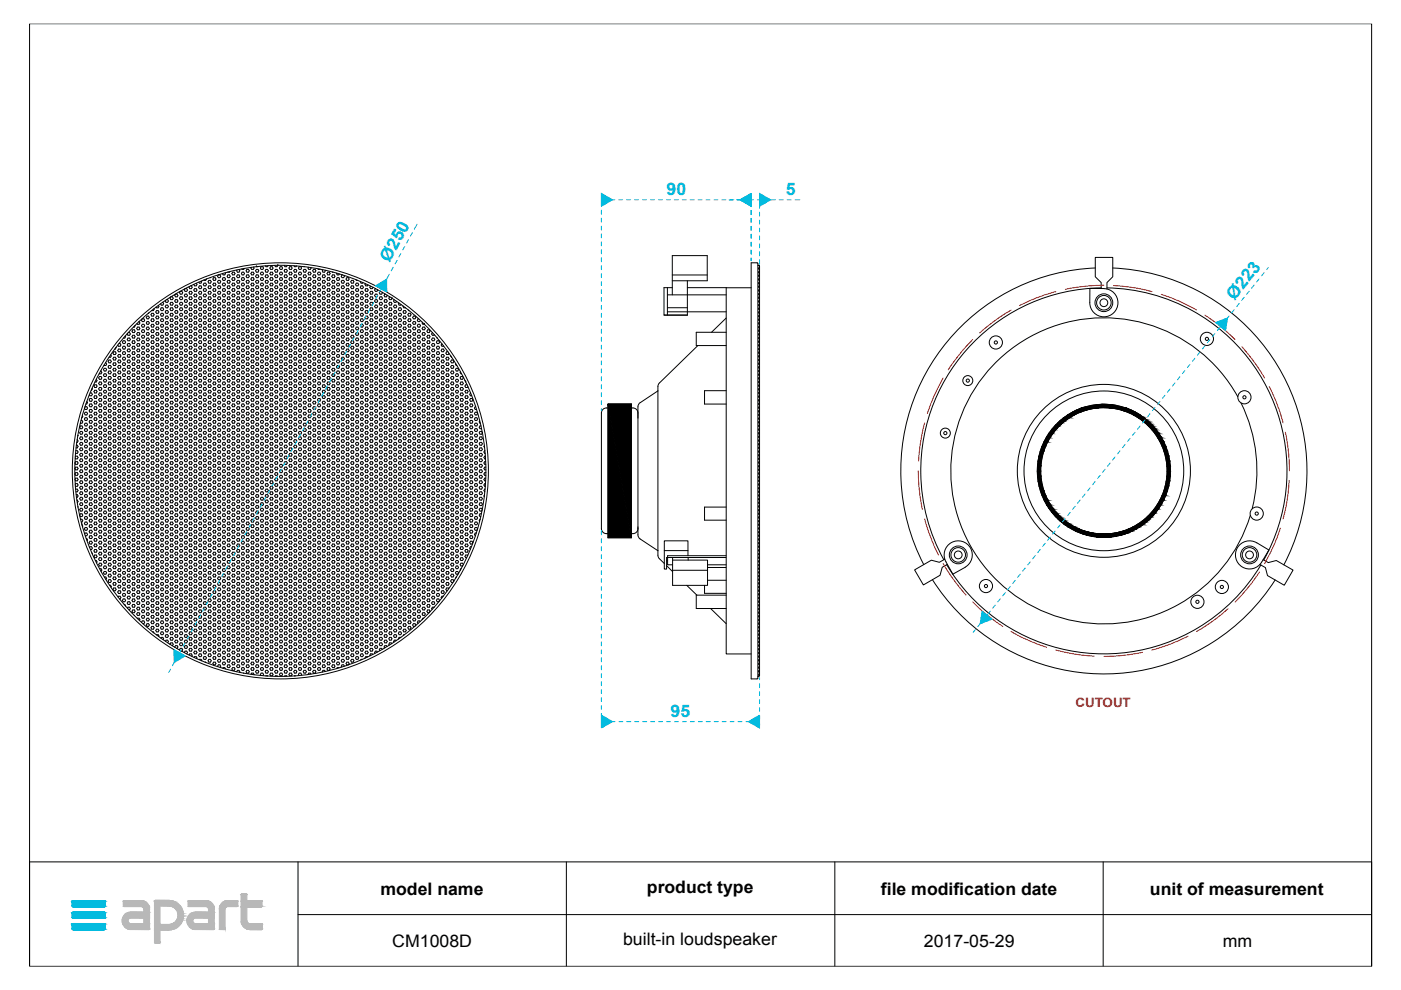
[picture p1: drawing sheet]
<svg xmlns="http://www.w3.org/2000/svg" width="297mm" height="210mm" viewBox="0 0 297 210" stroke-linecap="round" stroke-linejoin="round" font-family="sans-serif">
<defs><g id="words">
<g font-size="3.7" fill="#00c3e4">
<text x="141.3" y="41.3">90</text>
<text x="166.6" y="41.3">5</text>
<text x="82.6" y="55.7" transform="rotate(-61 82.6 55.7)">Ø250</text>
<text x="261.7" y="63.8" transform="rotate(-51 261.7 63.8)">Ø223</text>
<text x="142.2" y="151.9">95</text>
</g>
<g font-size="3.7">
<text x="80.6" y="189.7">model name</text>
<text x="137.2" y="189.3">product type</text>
<text x="186.8" y="189.7">file modification date</text>
<text x="243.8" y="189.7">unit of measurement</text>
<text x="83.2" y="200.8">CM1008D</text>
<text x="132.1" y="200.4">built-in loudspeaker</text>
<text x="195.9" y="200.8">2017-05-29</text>
<text x="259.3" y="200.8">mm</text>
</g>
<text font-size="2.7" fill="#ff2600" x="228" y="150">CUTOUT</text>
</g></defs>
<g fill="none" stroke="#000" stroke-width=".21">
<path d="M6.3 5h284.5v199.9h-284.5zM42.7 59.6l-.1 .4h-.3l-.2-.2M43.8 59.2l-.2 .2h-.4M43.8 59.1v.1M44.3 59.4h.3l.2 .3-.2 .3h-.3l-.2-.3zM44.6 58.8l-.1 .1M45.3 58.9h.3l.2 .3-.2 .2h-.3l-.2-.2zM46.3 58.3h.3l.2 .3-.2 .3h-.3l-.2-.3zM46.3 59.4h.3l.2 .3-.2 .3h-.3l-.2-.3zM47.3 58.9h.3l.2 .3-.2 .2h-.3l-.2-.2zM47.7 57.8l.1 .2-.2 .3h-.3l-.2-.3M48.3 58.3h.3l.2 .3-.2 .3h-.3l-.1-.3z"/>
<path d="M48.3 59.4h.3l.2 .3-.2 .3h-.3l-.1-.3zM48.7 57.6l-.4 .1M49.3 57.7h.4l.1 .3-.1 .3h-.4l-.1-.3zM49.3 58.9h.4l.1 .3-.1 .2h-.4l-.1-.2zM50.3 58.3h.4l.1 .3-.1 .3h-.4l-.1-.3zM50.3 59.4h.4l.1 .3-.1 .3h-.4l-.1-.3zM50.7 57.1l.1 .3-.1 .3h-.4l-.1-.3 .1-.2M51.3 57.7h.4l.1 .3-.1 .3h-.4l-.1-.3zM51.3 58.9h.4l.1 .3-.1 .2h-.4l-.1-.2zM51.8 56.9l-.1 .2-.4-.1M52.3 58.3h.4l.2 .3-.2 .3h-.4l-.1-.3zM52.3 57.1h.4l.2 .3-.2 .3h-.4l-.1-.3z"/>
<path d="M52.3 59.4h.4l.2 .3-.2 .3h-.4l-.1-.3zM53.4 57.7h.3l.2 .3-.2 .3h-.3l-.2-.3zM53.4 58.9h.3l.2 .3-.2 .2h-.3l-.2-.2zM53.7 56.6l.2 .2-.2 .3h-.3l-.2-.3 .1-.1M54.4 56.5h.1M54.4 58.3h.3l.2 .3-.2 .3h-.3l-.2-.3zM54.4 57.1h.3l.2 .3-.2 .3h-.3l-.2-.3zM54.4 59.4h.3l.2 .3-.2 .3h-.3l-.2-.3zM54.7 56.5h-.3M55.4 57.7h.3l.2 .3-.2 .3h-.3l-.2-.3zM55.4 56.5h.3l.2 .3-.2 .3h-.3l-.2-.3zM55.4 58.9h.3l.2 .3-.2 .2h-.3l-.2-.2z"/>
<path d="M56.4 58.3h.3l.2 .3-.2 .3h-.3l-.2-.3zM56.4 57.1h.3l.2 .3-.2 .3h-.3l-.2-.3zM56.4 59.4h.3l.2 .3-.2 .3h-.3l-.2-.3zM56.9 56.3l-.2 .2h-.3l-.1-.1M57.4 57.7h.3l.2 .3-.2 .3h-.3l-.2-.3zM57.4 56.5h.3l.2 .3-.2 .3h-.3l-.2-.3zM57.4 58.9h.3l.2 .3-.2 .2h-.3l-.2-.2zM58.4 58.3h.3l.2 .3-.2 .3h-.3l-.2-.3zM58.4 57.1h.3l.2 .3-.2 .3h-.3l-.2-.3zM58.4 59.4h.3l.2 .3-.2 .3h-.3l-.2-.3zM58.9 56.2h.1M58.9 56.2l-.2 .3h-.3l-.2-.2"/>
<path d="M59.4 57.7h.4l.1 .3-.1 .3h-.4l-.2-.3zM59.4 56.5h.4l.1 .3-.1 .3h-.4l-.2-.3zM59.4 58.9h.4l.1 .3-.1 .2h-.4l-.2-.2zM60.2 56.2l.2 .3h.4l.1-.2M60.4 58.3h.4l.1 .3-.1 .3h-.4l-.2-.3zM60.4 57.1h.4l.1 .3-.1 .3h-.4l-.2-.3zM60.4 59.4h.4l.1 .3-.1 .3h-.4l-.2-.3zM61.4 57.7h.4l.1 .3-.1 .3h-.4l-.1-.3zM61.4 56.5h.4l.1 .3-.1 .3h-.4l-.1-.3zM61.4 58.9h.4l.1 .3-.1 .2h-.4l-.1-.2zM62.3 56.3l.1 .2h.4l.1-.1M62.4 58.3h.4l.1 .3-.1 .3h-.4l-.1-.3z"/>
<path d="M62.4 57.1h.4l.1 .3-.1 .3h-.4l-.1-.3zM62.4 59.4h.4l.1 .3-.1 .3h-.4l-.1-.3zM63.4 57.7h.4l.1 .3-.1 .3h-.4l-.1-.3zM63.4 56.5h.4l.1 .3-.1 .3h-.4l-.1-.3zM63.4 58.9h.4l.1 .3-.1 .2h-.4l-.1-.2zM64.5 58.3h.3l.2 .3-.2 .3h-.3l-.2-.3zM64.5 56.5h.1M64.5 57.1h.3l.2 .3-.2 .3h-.3l-.2-.3zM64.5 59.4h.3l.2 .3-.2 .3h-.3l-.2-.3zM65.4 56.7l-.1 .1 .2 .3h.3l.1-.4M65.5 57.7h.3l.2 .3-.2 .3h-.3l-.2-.3zM65.5 58.9h.3l.2 .3-.2 .2h-.3l-.2-.2z"/>
<path d="M66.5 58.3h.3l.2 .3-.2 .3h-.3l-.2-.3zM66.5 57.1h.3l.2 .3-.2 .3h-.3l-.2-.3zM66.5 59.4h.3l.2 .3-.2 .3h-.3l-.2-.3zM67.4 57l.1 .1h.3M67.5 57.7h.3l.2 .3-.2 .3h-.3l-.2-.3zM67.5 58.9h.3l.2 .3-.2 .2h-.3l-.2-.2zM68.5 57.2l-.2 .2 .2 .3h.3l.1-.4M68.5 58.3h.3l.2 .3-.2 .3h-.3l-.2-.3zM68.5 59.4h.3l.2 .3-.2 .3h-.3l-.2-.3zM69.5 57.7h.3l.2 .3-.2 .3h-.3l-.2-.3zM69.5 58.9h.3l.2 .3-.2 .2h-.3l-.2-.2zM70.5 57.7h.1"/>
<path d="M70.5 58.3h.3l.2 .3-.2 .3h-.3l-.2-.3zM70.5 59.4h.3l.2 .3-.2 .3h-.3l-.2-.3zM71.4 57.9l.1 .4h.3l.2-.2M71.5 58.9h.3l.2 .3-.2 .2h-.3l-.2-.2zM72.5 59.4h.4l.1 .3-.1 .3h-.4l-.1-.3zM72.6 58.3l-.2 .3 .1 .3h.4l.1-.3-.1-.2M73.5 58.9h.4l.1 .3-.1 .2h-.4l-.1-.2zM74.5 59.4h.4l.1 .3-.1 .3h-.4l-.1-.3zM75.5 59.3v.1h.3M76.4 59.7l.2 .3 .4-.1M142.5 59.5h7.4v-5.3h-7.4v8.3M142.5 58.3h7.4"/>
<path d="M145.7 59.5v7.3M159.3 55.7h1.2l.2 .2v87.9l-.2 .1h-1.2zM160.7 56.2h.1M160.8 56.2l.2 .2v86.8l-.3 .2M160.9 56.2l.1 .2M161 58.3l-.2 .2 .2 .2M161 56.7l-.2 .2 .2 .2M161 59.1l-.2 .2 .2 .1M161 57.5l-.2 .2 .2 .2M161 59.8l-.2 .2 .2 .2M232.2 56.8a43 43 0 0 0-36.3 62.9M235.9 56.8a43 43 0 0 1 36.3 63"/>
<path d="M21.1 79.8h.3l.2 .3-.2 .3h-.3l-.2-.3zM21.3 78.7l.3 .3-.2 .3-.4-.1M22.1 78.1h.3l.2 .3-.2 .3h-.3l-.2-.3zM22.1 79.3h.3l.2 .2-.2 .3h-.3l-.2-.3zM22.4 76.9l.2 .3-.2 .3-.3-.1M23.1 76.3h.3l.2 .3-.2 .3h-.3l-.2-.3zM23.1 77.5h.3l.2 .3-.2 .3h-.3l-.2-.3zM23.1 78.7h.3l.2 .3-.2 .3h-.3l-.2-.3zM23.1 79.8h.3l.2 .3-.2 .3h-.3l-.2-.3zM23.5 75.2l.1 .3-.2 .2h-.3M24.1 74.6h.3l.2 .3-.2 .3h-.3l-.2-.3zM24.1 75.7h.3l.2 .3-.2 .3h-.3l-.2-.3z"/>
<path d="M24.1 76.9h.3l.2 .3-.2 .3h-.3l-.2-.3zM24.1 78.1h.3l.2 .3-.2 .3h-.3l-.2-.3zM24.1 79.3h.3l.2 .2-.2 .3h-.3l-.2-.3zM24.6 73.7l-.3 .3M25.1 74h.4l.1 .3-.1 .3h-.4l-.1-.3zM25.1 75.2h.4l.1 .3-.1 .2h-.4l-.1-.2zM25.1 76.3h.4l.1 .3-.1 .3h-.4l-.1-.3zM25.1 77.5h.4l.1 .3-.1 .3h-.4l-.1-.3zM25.1 78.7h.4l.1 .3-.1 .3h-.4l-.1-.3zM25.1 79.8h.4l.1 .3-.1 .3h-.4l-.1-.3zM25.2 72.8h.3l.1 .3-.1 .3h-.4l-.1-.2M26.1 72.3h.4l.1 .2-.1 .3h-.4l-.1-.3z"/>
<path d="M26.1 73.4h.4l.1 .3-.1 .3h-.4l-.1-.3zM26.1 74.6h.4l.1 .3-.1 .3h-.4l-.1-.3zM26.1 75.7h.4l.1 .3-.1 .3h-.4l-.1-.3zM26.1 76.9h.4l.1 .3-.1 .3h-.4l-.1-.3zM26.1 78.1h.4l.1 .3-.1 .3h-.4l-.1-.3zM26.1 79.3h.4l.1 .2-.1 .3h-.4l-.1-.3zM26.5 71.2l.1 .2-.1 .3h-.3M27.1 71.7h.4l.1 .3-.1 .3h-.4l-.1-.3zM27.1 72.8h.4l.1 .3-.1 .3h-.4l-.1-.3zM27.1 74h.4l.1 .3-.1 .3h-.4l-.1-.3zM27.1 75.2h.4l.1 .3-.1 .2h-.4l-.1-.2zM27.1 76.3h.4l.1 .3-.1 .3h-.4l-.1-.3z"/>
<path d="M27.1 77.5h.4l.1 .3-.1 .3h-.4l-.1-.3zM27.1 78.7h.4l.1 .3-.1 .3h-.4l-.1-.3zM27.1 79.8h.4l.1 .3-.1 .3h-.4l-.1-.3zM27.2 70.5h.3l.1 .3-.1 .3h-.4l-.1-.3 .1-.1M28.2 69.9h.3l.1 .3-.1 .3h-.3l-.2-.3zM28.2 71.1h.3l.1 .3-.1 .3h-.3l-.2-.3zM28.2 72.3h.3l.1 .2-.1 .3h-.3l-.2-.3zM28.2 73.4h.3l.1 .3-.1 .3h-.3l-.2-.3zM28.2 74.6h.3l.1 .3-.1 .3h-.3l-.2-.3zM28.2 75.7h.3l.1 .3-.1 .3h-.3l-.2-.3zM28.2 76.9h.3l.1 .3-.1 .3h-.3l-.2-.3zM28.2 78.1h.3l.1 .3-.1 .3h-.3l-.2-.3z"/>
<path d="M28.2 79.3h.3l.1 .2-.1 .3h-.3l-.2-.3zM28.6 69l-.1 .4h-.2M29.1 69.4h.4l.2 .2-.2 .3h-.4l-.1-.3zM29.1 70.5h.4l.2 .3-.2 .3h-.4l-.1-.3zM29.1 71.7h.4l.2 .3-.2 .3h-.4l-.1-.3zM29.1 72.8h.4l.2 .3-.2 .3h-.4l-.1-.3zM29.1 74h.4l.2 .3-.2 .3h-.4l-.1-.3zM29.1 75.2h.4l.2 .3-.2 .2h-.4l-.1-.2zM29.1 76.3h.4l.2 .3-.2 .3h-.4l-.1-.3zM29.1 77.5h.4l.2 .3-.2 .3h-.4l-.1-.3zM29.1 78.7h.4l.2 .3-.2 .3h-.4l-.1-.3zM29.1 79.8h.4l.2 .3-.2 .3h-.4l-.1-.3z"/>
<path d="M29.5 68.2h.1M29.5 68.2l.2 .3-.2 .3h-.4l-.1-.2M30.2 67.6h.3l.2 .3-.2 .3h-.3l-.2-.3zM30.2 68.8h.3l.2 .3-.2 .3h-.3l-.2-.3zM30.2 69.9h.3l.2 .3-.2 .3h-.3l-.2-.3zM30.2 71.1h.3l.2 .3-.2 .3h-.3l-.2-.3zM30.2 72.3h.3l.2 .2-.2 .3h-.3l-.2-.3zM30.2 73.4h.3l.2 .3-.2 .3h-.3l-.2-.3zM30.2 74.6h.3l.2 .3-.2 .3h-.3l-.2-.3zM30.2 75.7h.3l.2 .3-.2 .3h-.3l-.2-.3zM30.2 76.9h.3l.2 .3-.2 .3h-.3l-.2-.3zM30.2 78.1h.3l.2 .3-.2 .3h-.3l-.2-.3z"/>
<path d="M30.2 79.3h.3l.2 .2-.2 .3h-.3l-.2-.3zM31.2 67h.3l.2 .3-.2 .3h-.3l-.2-.3zM31.2 68.2h.3l.2 .3-.2 .3h-.3l-.2-.3zM31.2 69.4h.3l.2 .2-.2 .3h-.3l-.2-.3zM31.2 70.5h.3l.2 .3-.2 .3h-.3l-.2-.3zM31.2 71.7h.3l.2 .3-.2 .3h-.3l-.2-.3zM31.2 72.8h.3l.2 .3-.2 .3h-.3l-.2-.3zM31.2 74h.3l.2 .3-.2 .3h-.3l-.2-.3zM31.2 75.2h.3l.2 .3-.2 .2h-.3l-.2-.2zM31.2 76.3h.3l.2 .3-.2 .3h-.3l-.2-.3zM31.2 77.5h.3l.2 .3-.2 .3h-.3l-.2-.3zM31.2 78.7h.3l.2 .3-.2 .3h-.3l-.2-.3z"/>
<path d="M31.2 79.8h.3l.2 .3-.2 .3h-.3l-.2-.3zM31.6 66.3l-.2 .1M32.2 66.4h.3l.2 .3-.2 .3h-.3l-.2-.3zM32.2 67.6h.3l.2 .3-.2 .3h-.3l-.2-.3zM32.2 68.8h.3l.2 .3-.2 .3h-.3l-.2-.3zM32.2 69.9h.3l.2 .3-.2 .3h-.3l-.2-.3zM32.2 71.1h.3l.2 .3-.2 .3h-.3l-.2-.3zM32.2 72.3h.3l.2 .2-.2 .3h-.3l-.2-.3zM32.2 73.4h.3l.2 .3-.2 .3h-.3l-.2-.3zM32.2 74.6h.3l.2 .3-.2 .3h-.3l-.2-.3zM32.2 75.7h.3l.2 .3-.2 .3h-.3l-.2-.3zM32.2 76.9h.3l.2 .3-.2 .3h-.3l-.2-.3z"/>
<path d="M32.2 78.1h.3l.2 .3-.2 .3h-.3l-.2-.3zM32.2 79.3h.3l.2 .2-.2 .3h-.3l-.2-.3zM32.6 65.5l-.1 .4-.3-.1M33.2 65.9h.3l.2 .3-.2 .2h-.3l-.2-.2zM33.2 67h.3l.2 .3-.2 .3h-.3l-.2-.3zM33.2 68.2h.3l.2 .3-.2 .3h-.3l-.2-.3zM33.2 69.4h.3l.2 .2-.2 .3h-.3l-.2-.3zM33.2 70.5h.3l.2 .3-.2 .3h-.3l-.2-.3zM33.2 71.7h.3l.2 .3-.2 .3h-.3l-.2-.3zM33.2 72.8h.3l.2 .3-.2 .3h-.3l-.2-.3zM33.2 74h.3l.2 .3-.2 .3h-.3l-.2-.3zM33.2 75.2h.3l.2 .3-.2 .2h-.3l-.2-.2z"/>
<path d="M33.2 76.3h.3l.2 .3-.2 .3h-.3l-.2-.3zM33.2 77.5h.3l.2 .3-.2 .3h-.3l-.2-.3zM33.2 78.7h.3l.2 .3-.2 .3h-.3l-.2-.3zM33.2 79.8h.3l.2 .3-.2 .3h-.3l-.2-.3zM33.6 64.8l.1 .2-.2 .3h-.3l-.1-.2M34.2 65.3h.3l.2 .3-.2 .3h-.3l-.2-.3zM34.2 66.4h.3l.2 .3-.2 .3h-.3l-.2-.3zM34.2 67.6h.3l.2 .3-.2 .3h-.3l-.2-.3zM34.2 68.8h.3l.2 .3-.2 .3h-.3l-.2-.3zM34.2 69.9h.3l.2 .3-.2 .3h-.3l-.2-.3zM34.2 71.1h.3l.2 .3-.2 .3h-.3l-.2-.3zM34.2 72.3h.3l.2 .2-.2 .3h-.3l-.2-.3z"/>
<path d="M34.2 73.4h.3l.2 .3-.2 .3h-.3l-.2-.3zM34.2 74.6h.3l.2 .3-.2 .3h-.3l-.2-.3zM34.2 75.7h.3l.2 .3-.2 .3h-.3l-.2-.3zM34.2 76.9h.3l.2 .3-.2 .3h-.3l-.2-.3zM34.2 78.1h.3l.2 .3-.2 .3h-.3l-.2-.3zM34.2 79.3h.3l.2 .2-.2 .3h-.3l-.2-.3zM34.5 64.1l.2 .3-.2 .3h-.3l-.2-.3M35.2 64.7h.3l.2 .3-.2 .3h-.3l-.2-.3zM35.2 65.9h.3l.2 .3-.2 .2h-.3l-.2-.2zM35.2 67h.3l.2 .3-.2 .3h-.3l-.2-.3zM35.2 68.2h.3l.2 .3-.2 .3h-.3l-.2-.3zM35.2 69.4h.3l.2 .2-.2 .3h-.3l-.2-.3z"/>
<path d="M35.2 70.5h.3l.2 .3-.2 .3h-.3l-.2-.3zM35.2 71.7h.3l.2 .3-.2 .3h-.3l-.2-.3zM35.2 72.8h.3l.2 .3-.2 .3h-.3l-.2-.3zM35.2 74h.3l.2 .3-.2 .3h-.3l-.2-.3zM35.2 75.2h.3l.2 .3-.2 .2h-.3l-.2-.2zM35.2 76.3h.3l.2 .3-.2 .3h-.3l-.2-.3zM35.2 77.5h.3l.2 .3-.2 .3h-.3l-.2-.3zM35.2 78.7h.3l.2 .3-.2 .3h-.3l-.2-.3zM35.2 79.8h.3l.2 .3-.2 .3h-.3l-.2-.3zM35.3 63.5h.2l.2 .3-.2 .3h-.3l-.2-.3 .1-.1M36.2 65.3h.4l.1 .3-.1 .3h-.4l-.2-.3zM36.2 62.9h.4l.1 .3-.1 .3h-.4l-.2-.3z"/>
<path d="M36.2 64.1h.4l.1 .3-.1 .3h-.4l-.2-.3zM36.2 66.4h.4l.1 .3-.1 .3h-.4l-.2-.3zM36.2 67.6h.4l.1 .3-.1 .3h-.4l-.2-.3zM36.2 68.8h.4l.1 .3-.1 .3h-.4l-.2-.3zM36.2 69.9h.4l.1 .3-.1 .3h-.4l-.2-.3zM36.2 71.1h.4l.1 .3-.1 .3h-.4l-.2-.3zM36.2 72.3h.4l.1 .2-.1 .3h-.4l-.2-.3zM36.2 73.4h.4l.1 .3-.1 .3h-.4l-.2-.3zM36.2 74.6h.4l.1 .3-.1 .3h-.4l-.2-.3zM36.2 75.7h.4l.1 .3-.1 .3h-.4l-.2-.3zM36.2 76.9h.4l.1 .3-.1 .3h-.4l-.2-.3zM36.2 78.1h.4l.1 .3-.1 .3h-.4l-.2-.3z"/>
<path d="M36.2 79.3h.4l.1 .2-.1 .3h-.4l-.2-.3zM37.2 64.7h.4l.1 .3-.1 .3h-.4l-.2-.3zM37.2 62.4h.4l.1 .3-.1 .2h-.4l-.2-.2zM37.2 63.5h.4l.1 .3-.1 .3h-.4l-.2-.3zM37.2 65.9h.4l.1 .3-.1 .2h-.4l-.2-.2zM37.2 67h.4l.1 .3-.1 .3h-.4l-.2-.3zM37.2 68.2h.4l.1 .3-.1 .3h-.4l-.2-.3zM37.2 69.4h.4l.1 .2-.1 .3h-.4l-.2-.3zM37.2 70.5h.4l.1 .3-.1 .3h-.4l-.2-.3zM37.2 71.7h.4l.1 .3-.1 .3h-.4l-.2-.3zM37.2 72.8h.4l.1 .3-.1 .3h-.4l-.2-.3zM37.2 74h.4l.1 .3-.1 .3h-.4l-.2-.3z"/>
<path d="M37.2 75.2h.4l.1 .3-.1 .2h-.4l-.2-.2zM37.2 76.3h.4l.1 .3-.1 .3h-.4l-.2-.3zM37.2 77.5h.4l.1 .3-.1 .3h-.4l-.2-.3zM37.2 78.7h.4l.1 .3-.1 .3h-.4l-.2-.3zM37.2 79.8h.4l.1 .3-.1 .3h-.4l-.2-.3zM38.2 65.3h.4l.1 .3-.1 .3h-.4l-.1-.3zM38.2 61.8h.4l.1 .3-.1 .3h-.4l-.1-.3zM38.2 62.9h.4l.1 .3-.1 .3h-.4l-.1-.3zM38.2 64.1h.4l.1 .3-.1 .3h-.4l-.1-.3zM38.2 66.4h.4l.1 .3-.1 .3h-.4l-.1-.3zM38.2 67.6h.4l.1 .3-.1 .3h-.4l-.1-.3zM38.2 68.8h.4l.1 .3-.1 .3h-.4l-.1-.3z"/>
<path d="M38.2 69.9h.4l.1 .3-.1 .3h-.4l-.1-.3zM38.2 71.1h.4l.1 .3-.1 .3h-.4l-.1-.3zM38.2 72.3h.4l.1 .2-.1 .3h-.4l-.1-.3zM38.2 73.4h.4l.1 .3-.1 .3h-.4l-.1-.3zM38.2 74.6h.4l.1 .3-.1 .3h-.4l-.1-.3zM38.2 75.7h.4l.1 .3-.1 .3h-.4l-.1-.3zM38.2 76.9h.4l.1 .3-.1 .3h-.4l-.1-.3zM38.2 78.1h.4l.1 .3-.1 .3h-.4l-.1-.3zM38.2 79.3h.4l.1 .2-.1 .3h-.4l-.1-.3zM39.2 64.7h.4l.2 .3-.2 .3h-.4l-.1-.3zM39.2 61.2h.4l.2 .3-.2 .3h-.4l-.1-.3zM39.2 62.4h.4l.2 .3-.2 .2h-.4l-.1-.2z"/>
<path d="M39.2 63.5h.4l.2 .3-.2 .3h-.4l-.1-.3zM39.2 65.9h.4l.2 .3-.2 .2h-.4l-.1-.2zM39.2 67h.4l.2 .3-.2 .3h-.4l-.1-.3zM39.2 68.2h.4l.2 .3-.2 .3h-.4l-.1-.3zM39.2 69.4h.4l.2 .2-.2 .3h-.4l-.1-.3zM39.2 70.5h.4l.2 .3-.2 .3h-.4l-.1-.3zM39.2 71.7h.4l.2 .3-.2 .3h-.4l-.1-.3zM39.2 72.8h.4l.2 .3-.2 .3h-.4l-.1-.3zM39.2 74h.4l.2 .3-.2 .3h-.4l-.1-.3zM39.2 75.2h.4l.2 .3-.2 .2h-.4l-.1-.2zM39.2 76.3h.4l.2 .3-.2 .3h-.4l-.1-.3zM39.2 77.5h.4l.2 .3-.2 .3h-.4l-.1-.3z"/>
<path d="M39.2 78.7h.4l.2 .3-.2 .3h-.4l-.1-.3zM39.2 79.8h.4l.2 .3-.2 .3h-.4l-.1-.3zM40.2 65.3h.4l.1 .3-.1 .3h-.4l-.1-.3zM40.2 61.8h.4l.1 .3-.1 .3h-.4l-.1-.3zM40.2 62.9h.4l.1 .3-.1 .3h-.4l-.1-.3zM40.2 64.1h.4l.1 .3-.1 .3h-.4l-.1-.3zM40.2 66.4h.4l.1 .3-.1 .3h-.4l-.1-.3zM40.2 67.6h.4l.1 .3-.1 .3h-.4l-.1-.3zM40.2 68.8h.4l.1 .3-.1 .3h-.4l-.1-.3zM40.2 69.9h.4l.1 .3-.1 .3h-.4l-.1-.3zM40.2 71.1h.4l.1 .3-.1 .3h-.4l-.1-.3zM40.2 72.3h.4l.1 .2-.1 .3h-.4l-.1-.3z"/>
<path d="M40.2 73.4h.4l.1 .3-.1 .3h-.4l-.1-.3zM40.2 74.6h.4l.1 .3-.1 .3h-.4l-.1-.3zM40.2 75.7h.4l.1 .3-.1 .3h-.4l-.1-.3zM40.2 76.9h.4l.1 .3-.1 .3h-.4l-.1-.3zM40.2 78.1h.4l.1 .3-.1 .3h-.4l-.1-.3zM40.2 79.3h.4l.1 .2-.1 .3h-.4l-.1-.3zM40.4 60.6h.2l.1 .3-.1 .3h-.4l-.1-.3 .1-.2M41.3 64.7h.3l.2 .3-.2 .3h-.3l-.2-.3zM41.3 61.2h.3l.2 .3-.2 .3h-.3l-.2-.3zM41.3 62.4h.3l.2 .3-.2 .2h-.3l-.2-.2zM41.3 63.5h.3l.2 .3-.2 .3h-.3l-.2-.3zM41.3 65.9h.3l.2 .3-.2 .2h-.3l-.2-.2z"/>
<path d="M41.3 67h.3l.2 .3-.2 .3h-.3l-.2-.3zM41.3 68.2h.3l.2 .3-.2 .3h-.3l-.2-.3zM41.3 69.4h.3l.2 .2-.2 .3h-.3l-.2-.3zM41.3 70.5h.3l.2 .3-.2 .3h-.3l-.2-.3zM41.3 71.7h.3l.2 .3-.2 .3h-.3l-.2-.3zM41.3 72.8h.3l.2 .3-.2 .3h-.3l-.2-.3zM41.3 74h.3l.2 .3-.2 .3h-.3l-.2-.3zM41.3 75.2h.3l.2 .3-.2 .2h-.3l-.2-.2zM41.3 76.3h.3l.2 .3-.2 .3h-.3l-.2-.3zM41.3 77.5h.3l.2 .3-.2 .3h-.3l-.2-.3zM41.3 78.7h.3l.2 .3-.2 .3h-.3l-.2-.3zM41.3 79.8h.3l.2 .3-.2 .3h-.3l-.2-.3z"/>
<path d="M41.6 60.1l.2 .2-.2 .3h-.3l-.2-.3M42.3 65.3h.3l.2 .3-.2 .3h-.3l-.2-.3zM42.3 60.6h.3l.2 .3-.2 .3h-.3l-.2-.3zM42.3 61.8h.3l.2 .3-.2 .3h-.3l-.2-.3zM42.3 62.9h.3l.2 .3-.2 .3h-.3l-.2-.3zM42.3 64.1h.3l.2 .3-.2 .3h-.3l-.2-.3zM42.3 66.4h.3l.2 .3-.2 .3h-.3l-.2-.3zM42.3 67.6h.3l.2 .3-.2 .3h-.3l-.2-.3zM42.3 68.8h.3l.2 .3-.2 .3h-.3l-.2-.3zM42.3 69.9h.3l.2 .3-.2 .3h-.3l-.2-.3zM42.3 71.1h.3l.2 .3-.2 .3h-.3l-.2-.3zM42.3 72.3h.3l.2 .2-.2 .3h-.3l-.2-.3z"/>
<path d="M42.3 73.4h.3l.2 .3-.2 .3h-.3l-.2-.3zM42.3 74.6h.3l.2 .3-.2 .3h-.3l-.2-.3zM42.3 75.7h.3l.2 .3-.2 .3h-.3l-.2-.3zM42.3 76.9h.3l.2 .3-.2 .3h-.3l-.2-.3zM42.3 78.1h.3l.2 .3-.2 .3h-.3l-.2-.3zM42.3 79.3h.3l.2 .2-.2 .3h-.3l-.2-.3zM43.3 64.7h.3l.2 .3-.2 .3h-.3l-.2-.3zM43.3 60h.3l.2 .3-.2 .3h-.3l-.2-.3zM43.3 61.2h.3l.2 .3-.2 .3h-.3l-.2-.3zM43.3 62.4h.3l.2 .3-.2 .2h-.3l-.2-.2zM43.3 63.5h.3l.2 .3-.2 .3h-.3l-.2-.3zM43.3 65.9h.3l.2 .3-.2 .2h-.3l-.2-.2z"/>
<path d="M43.3 67h.3l.2 .3-.2 .3h-.3l-.2-.3zM43.3 68.2h.3l.2 .3-.2 .3h-.3l-.2-.3zM43.3 69.4h.3l.2 .2-.2 .3h-.3l-.2-.3zM43.3 70.5h.3l.2 .3-.2 .3h-.3l-.2-.3zM43.3 71.7h.3l.2 .3-.2 .3h-.3l-.2-.3zM43.3 72.8h.3l.2 .3-.2 .3h-.3l-.2-.3zM43.3 74h.3l.2 .3-.2 .3h-.3l-.2-.3zM43.3 75.2h.3l.2 .3-.2 .2h-.3l-.2-.2zM43.3 76.3h.3l.2 .3-.2 .3h-.3l-.2-.3zM43.3 77.5h.3l.2 .3-.2 .3h-.3l-.2-.3zM43.3 78.7h.3l.2 .3-.2 .3h-.3l-.2-.3zM43.3 79.8h.3l.2 .3-.2 .3h-.3l-.2-.3z"/>
<path d="M44.3 65.3h.3l.2 .3-.2 .3h-.3l-.2-.3zM44.3 60.6h.3l.2 .3-.2 .3h-.3l-.2-.3zM44.3 61.8h.3l.2 .3-.2 .3h-.3l-.2-.3zM44.3 62.9h.3l.2 .3-.2 .3h-.3l-.2-.3zM44.3 64.1h.3l.2 .3-.2 .3h-.3l-.2-.3zM44.3 66.4h.3l.2 .3-.2 .3h-.3l-.2-.3zM44.3 67.6h.3l.2 .3-.2 .3h-.3l-.2-.3zM44.3 68.8h.3l.2 .3-.2 .3h-.3l-.2-.3zM44.3 69.9h.3l.2 .3-.2 .3h-.3l-.2-.3zM44.3 71.1h.3l.2 .3-.2 .3h-.3l-.2-.3zM44.3 72.3h.3l.2 .2-.2 .3h-.3l-.2-.3zM44.3 73.4h.3l.2 .3-.2 .3h-.3l-.2-.3z"/>
<path d="M44.3 74.6h.3l.2 .3-.2 .3h-.3l-.2-.3zM44.3 75.7h.3l.2 .3-.2 .3h-.3l-.2-.3zM44.3 76.9h.3l.2 .3-.2 .3h-.3l-.2-.3zM44.3 78.1h.3l.2 .3-.2 .3h-.3l-.2-.3zM44.3 79.3h.3l.2 .2-.2 .3h-.3l-.2-.3zM45.3 64.7h.3l.2 .3-.2 .3h-.3l-.2-.3zM45.3 60h.3l.2 .3-.2 .3h-.3l-.2-.3zM45.3 61.2h.3l.2 .3-.2 .3h-.3l-.2-.3zM45.3 62.4h.3l.2 .3-.2 .2h-.3l-.2-.2zM45.3 63.5h.3l.2 .3-.2 .3h-.3l-.2-.3zM45.3 65.9h.3l.2 .3-.2 .2h-.3l-.2-.2zM45.3 67h.3l.2 .3-.2 .3h-.3l-.2-.3z"/>
<path d="M45.3 68.2h.3l.2 .3-.2 .3h-.3l-.2-.3zM45.3 69.4h.3l.2 .2-.2 .3h-.3l-.2-.3zM45.3 70.5h.3l.2 .3-.2 .3h-.3l-.2-.3zM45.3 71.7h.3l.2 .3-.2 .3h-.3l-.2-.3zM45.3 72.8h.3l.2 .3-.2 .3h-.3l-.2-.3zM45.3 74h.3l.2 .3-.2 .3h-.3l-.2-.3zM45.3 75.2h.3l.2 .3-.2 .2h-.3l-.2-.2zM45.3 76.3h.3l.2 .3-.2 .3h-.3l-.2-.3zM45.3 77.5h.3l.2 .3-.2 .3h-.3l-.2-.3zM45.3 78.7h.3l.2 .3-.2 .3h-.3l-.2-.3zM45.3 79.8h.3l.2 .3-.2 .3h-.3l-.2-.3zM46.3 65.3h.3l.2 .3-.2 .3h-.3l-.2-.3z"/>
<path d="M46.3 60.6h.3l.2 .3-.2 .3h-.3l-.2-.3zM46.3 61.8h.3l.2 .3-.2 .3h-.3l-.2-.3zM46.3 62.9h.3l.2 .3-.2 .3h-.3l-.2-.3zM46.3 64.1h.3l.2 .3-.2 .3h-.3l-.2-.3zM46.3 66.4h.3l.2 .3-.2 .3h-.3l-.2-.3zM46.3 67.6h.3l.2 .3-.2 .3h-.3l-.2-.3zM46.3 68.8h.3l.2 .3-.2 .3h-.3l-.2-.3zM46.3 69.9h.3l.2 .3-.2 .3h-.3l-.2-.3zM46.3 71.1h.3l.2 .3-.2 .3h-.3l-.2-.3zM46.3 72.3h.3l.2 .2-.2 .3h-.3l-.2-.3zM46.3 73.4h.3l.2 .3-.2 .3h-.3l-.2-.3zM46.3 74.6h.3l.2 .3-.2 .3h-.3l-.2-.3z"/>
<path d="M46.3 75.7h.3l.2 .3-.2 .3h-.3l-.2-.3zM46.3 76.9h.3l.2 .3-.2 .3h-.3l-.2-.3zM46.3 78.1h.3l.2 .3-.2 .3h-.3l-.2-.3zM46.3 79.3h.3l.2 .2-.2 .3h-.3l-.2-.3zM47.3 64.7h.3l.2 .3-.2 .3h-.3l-.2-.3zM47.3 60h.3l.2 .3-.2 .3h-.3l-.2-.3zM47.3 61.2h.3l.2 .3-.2 .3h-.3l-.2-.3zM47.3 62.4h.3l.2 .3-.2 .2h-.3l-.2-.2zM47.3 63.5h.3l.2 .3-.2 .3h-.3l-.2-.3zM47.3 65.9h.3l.2 .3-.2 .2h-.3l-.2-.2zM47.3 67h.3l.2 .3-.2 .3h-.3l-.2-.3zM47.3 68.2h.3l.2 .3-.2 .3h-.3l-.2-.3z"/>
<path d="M47.3 69.4h.3l.2 .2-.2 .3h-.3l-.2-.3zM47.3 70.5h.3l.2 .3-.2 .3h-.3l-.2-.3zM47.3 71.7h.3l.2 .3-.2 .3h-.3l-.2-.3zM47.3 72.8h.3l.2 .3-.2 .3h-.3l-.2-.3zM47.3 74h.3l.2 .3-.2 .3h-.3l-.2-.3zM47.3 75.2h.3l.2 .3-.2 .2h-.3l-.2-.2zM47.3 76.3h.3l.2 .3-.2 .3h-.3l-.2-.3zM47.3 77.5h.3l.2 .3-.2 .3h-.3l-.2-.3zM47.3 78.7h.3l.2 .3-.2 .3h-.3l-.2-.3zM47.3 79.8h.3l.2 .3-.2 .3h-.3l-.2-.3zM48.3 65.3h.3l.2 .3-.2 .3h-.3l-.1-.3zM48.3 60.6h.3l.2 .3-.2 .3h-.3l-.1-.3z"/>
<path d="M48.3 61.8h.3l.2 .3-.2 .3h-.3l-.1-.3zM48.3 62.9h.3l.2 .3-.2 .3h-.3l-.1-.3zM48.3 64.1h.3l.2 .3-.2 .3h-.3l-.1-.3zM48.3 66.4h.3l.2 .3-.2 .3h-.3l-.1-.3zM48.3 67.6h.3l.2 .3-.2 .3h-.3l-.1-.3zM48.3 68.8h.3l.2 .3-.2 .3h-.3l-.1-.3zM48.3 69.9h.3l.2 .3-.2 .3h-.3l-.1-.3zM48.3 71.1h.3l.2 .3-.2 .3h-.3l-.1-.3zM48.3 72.3h.3l.2 .2-.2 .3h-.3l-.1-.3zM48.3 73.4h.3l.2 .3-.2 .3h-.3l-.1-.3zM48.3 74.6h.3l.2 .3-.2 .3h-.3l-.1-.3zM48.3 75.7h.3l.2 .3-.2 .3h-.3l-.1-.3z"/>
<path d="M48.3 76.9h.3l.2 .3-.2 .3h-.3l-.1-.3zM48.3 78.1h.3l.2 .3-.2 .3h-.3l-.1-.3zM48.3 79.3h.3l.2 .2-.2 .3h-.3l-.1-.3zM49.3 64.7h.4l.1 .3-.1 .3h-.4l-.1-.3zM49.3 60h.4l.1 .3-.1 .3h-.4l-.1-.3zM49.3 61.2h.4l.1 .3-.1 .3h-.4l-.1-.3zM49.3 62.4h.4l.1 .3-.1 .2h-.4l-.1-.2zM49.3 63.5h.4l.1 .3-.1 .3h-.4l-.1-.3zM49.3 65.9h.4l.1 .3-.1 .2h-.4l-.1-.2zM49.3 67h.4l.1 .3-.1 .3h-.4l-.1-.3zM49.3 68.2h.4l.1 .3-.1 .3h-.4l-.1-.3zM49.3 69.4h.4l.1 .2-.1 .3h-.4l-.1-.3z"/>
<path d="M49.3 70.5h.4l.1 .3-.1 .3h-.4l-.1-.3zM49.3 71.7h.4l.1 .3-.1 .3h-.4l-.1-.3zM49.3 72.8h.4l.1 .3-.1 .3h-.4l-.1-.3zM49.3 74h.4l.1 .3-.1 .3h-.4l-.1-.3zM49.3 75.2h.4l.1 .3-.1 .2h-.4l-.1-.2zM49.3 76.3h.4l.1 .3-.1 .3h-.4l-.1-.3zM49.3 77.5h.4l.1 .3-.1 .3h-.4l-.1-.3zM49.3 78.7h.4l.1 .3-.1 .3h-.4l-.1-.3zM49.3 79.8h.4l.1 .3-.1 .3h-.4l-.1-.3zM50.3 65.3h.4l.1 .3-.1 .3h-.4l-.1-.3zM50.3 60.6h.4l.1 .3-.1 .3h-.4l-.1-.3zM50.3 61.8h.4l.1 .3-.1 .3h-.4l-.1-.3z"/>
<path d="M50.3 62.9h.4l.1 .3-.1 .3h-.4l-.1-.3zM50.3 64.1h.4l.1 .3-.1 .3h-.4l-.1-.3zM50.3 66.4h.4l.1 .3-.1 .3h-.4l-.1-.3zM50.3 67.6h.4l.1 .3-.1 .3h-.4l-.1-.3zM50.3 68.8h.4l.1 .3-.1 .3h-.4l-.1-.3zM50.3 69.9h.4l.1 .3-.1 .3h-.4l-.1-.3zM50.3 71.1h.4l.1 .3-.1 .3h-.4l-.1-.3zM50.3 72.3h.4l.1 .2-.1 .3h-.4l-.1-.3zM50.3 73.4h.4l.1 .3-.1 .3h-.4l-.1-.3zM50.3 74.6h.4l.1 .3-.1 .3h-.4l-.1-.3zM50.3 75.7h.4l.1 .3-.1 .3h-.4l-.1-.3zM50.3 76.9h.4l.1 .3-.1 .3h-.4l-.1-.3z"/>
<path d="M50.3 78.1h.4l.1 .3-.1 .3h-.4l-.1-.3zM50.3 79.3h.4l.1 .2-.1 .3h-.4l-.1-.3zM51.3 64.7h.4l.1 .3-.1 .3h-.4l-.1-.3zM51.3 60h.4l.1 .3-.1 .3h-.4l-.1-.3zM51.3 61.2h.4l.1 .3-.1 .3h-.4l-.1-.3zM51.3 62.4h.4l.1 .3-.1 .2h-.4l-.1-.2zM51.3 63.5h.4l.1 .3-.1 .3h-.4l-.1-.3zM51.3 65.9h.4l.1 .3-.1 .2h-.4l-.1-.2zM51.3 67h.4l.1 .3-.1 .3h-.4l-.1-.3zM51.3 68.2h.4l.1 .3-.1 .3h-.4l-.1-.3zM51.3 69.4h.4l.1 .2-.1 .3h-.4l-.1-.3zM51.3 70.5h.4l.1 .3-.1 .3h-.4l-.1-.3z"/>
<path d="M51.3 71.7h.4l.1 .3-.1 .3h-.4l-.1-.3zM51.3 72.8h.4l.1 .3-.1 .3h-.4l-.1-.3zM51.3 74h.4l.1 .3-.1 .3h-.4l-.1-.3zM51.3 75.2h.4l.1 .3-.1 .2h-.4l-.1-.2zM51.3 76.3h.4l.1 .3-.1 .3h-.4l-.1-.3zM51.3 77.5h.4l.1 .3-.1 .3h-.4l-.1-.3zM51.3 78.7h.4l.1 .3-.1 .3h-.4l-.1-.3zM51.3 79.8h.4l.1 .3-.1 .3h-.4l-.1-.3zM52.3 65.3h.4l.2 .3-.2 .3h-.4l-.1-.3zM52.3 60.6h.4l.2 .3-.2 .3h-.4l-.1-.3zM52.3 61.8h.4l.2 .3-.2 .3h-.4l-.1-.3zM52.3 62.9h.4l.2 .3-.2 .3h-.4l-.1-.3z"/>
<path d="M52.3 64.1h.4l.2 .3-.2 .3h-.4l-.1-.3zM52.3 66.4h.4l.2 .3-.2 .3h-.4l-.1-.3zM52.3 67.6h.4l.2 .3-.2 .3h-.4l-.1-.3zM52.3 68.8h.4l.2 .3-.2 .3h-.4l-.1-.3zM52.3 69.9h.4l.2 .3-.2 .3h-.4l-.1-.3zM52.3 71.1h.4l.2 .3-.2 .3h-.4l-.1-.3zM52.3 72.3h.4l.2 .2-.2 .3h-.4l-.1-.3zM52.3 73.4h.4l.2 .3-.2 .3h-.4l-.1-.3zM52.3 74.6h.4l.2 .3-.2 .3h-.4l-.1-.3zM52.3 75.7h.4l.2 .3-.2 .3h-.4l-.1-.3zM52.3 76.9h.4l.2 .3-.2 .3h-.4l-.1-.3zM52.3 78.1h.4l.2 .3-.2 .3h-.4l-.1-.3z"/>
<path d="M52.3 79.3h.4l.2 .2-.2 .3h-.4l-.1-.3zM53.4 64.7h.3l.2 .3-.2 .3h-.3l-.2-.3zM53.4 60h.3l.2 .3-.2 .3h-.3l-.2-.3zM53.4 61.2h.3l.2 .3-.2 .3h-.3l-.2-.3zM53.4 62.4h.3l.2 .3-.2 .2h-.3l-.2-.2zM53.4 63.5h.3l.2 .3-.2 .3h-.3l-.2-.3zM53.4 65.9h.3l.2 .3-.2 .2h-.3l-.2-.2zM53.4 67h.3l.2 .3-.2 .3h-.3l-.2-.3zM53.4 68.2h.3l.2 .3-.2 .3h-.3l-.2-.3zM53.4 69.4h.3l.2 .2-.2 .3h-.3l-.2-.3zM53.4 70.5h.3l.2 .3-.2 .3h-.3l-.2-.3zM53.4 71.7h.3l.2 .3-.2 .3h-.3l-.2-.3z"/>
<path d="M53.4 72.8h.3l.2 .3-.2 .3h-.3l-.2-.3zM53.4 74h.3l.2 .3-.2 .3h-.3l-.2-.3zM53.4 75.2h.3l.2 .3-.2 .2h-.3l-.2-.2zM53.4 76.3h.3l.2 .3-.2 .3h-.3l-.2-.3zM53.4 77.5h.3l.2 .3-.2 .3h-.3l-.2-.3zM53.4 78.7h.3l.2 .3-.2 .3h-.3l-.2-.3zM53.4 79.8h.3l.2 .3-.2 .3h-.3l-.2-.3zM54.4 65.3h.3l.2 .3-.2 .3h-.3l-.2-.3zM54.4 60.6h.3l.2 .3-.2 .3h-.3l-.2-.3zM54.4 61.8h.3l.2 .3-.2 .3h-.3l-.2-.3zM54.4 62.9h.3l.2 .3-.2 .3h-.3l-.2-.3zM54.4 64.1h.3l.2 .3-.2 .3h-.3l-.2-.3z"/>
<path d="M54.4 66.4h.3l.2 .3-.2 .3h-.3l-.2-.3zM54.4 67.6h.3l.2 .3-.2 .3h-.3l-.2-.3zM54.4 68.8h.3l.2 .3-.2 .3h-.3l-.2-.3zM54.4 69.9h.3l.2 .3-.2 .3h-.3l-.2-.3zM54.4 71.1h.3l.2 .3-.2 .3h-.3l-.2-.3zM54.4 72.3h.3l.2 .2-.2 .3h-.3l-.2-.3zM54.4 73.4h.3l.2 .3-.2 .3h-.3l-.2-.3zM54.4 74.6h.3l.2 .3-.2 .3h-.3l-.2-.3zM54.4 75.7h.3l.2 .3-.2 .3h-.3l-.2-.3zM54.4 76.9h.3l.2 .3-.2 .3h-.3l-.2-.3zM54.4 78.1h.3l.2 .3-.2 .3h-.3l-.2-.3zM54.4 79.3h.3l.2 .2-.2 .3h-.3l-.2-.3z"/>
<path d="M55.4 64.7h.3l.2 .3-.2 .3h-.3l-.2-.3zM55.4 60h.3l.2 .3-.2 .3h-.3l-.2-.3zM55.4 61.2h.3l.2 .3-.2 .3h-.3l-.2-.3zM55.4 62.4h.3l.2 .3-.2 .2h-.3l-.2-.2zM55.4 63.5h.3l.2 .3-.2 .3h-.3l-.2-.3zM55.4 65.9h.3l.2 .3-.2 .2h-.3l-.2-.2zM55.4 67h.3l.2 .3-.2 .3h-.3l-.2-.3zM55.4 68.2h.3l.2 .3-.2 .3h-.3l-.2-.3zM55.4 69.4h.3l.2 .2-.2 .3h-.3l-.2-.3zM55.4 70.5h.3l.2 .3-.2 .3h-.3l-.2-.3zM55.4 71.7h.3l.2 .3-.2 .3h-.3l-.2-.3zM55.4 72.8h.3l.2 .3-.2 .3h-.3l-.2-.3z"/>
<path d="M55.4 74h.3l.2 .3-.2 .3h-.3l-.2-.3zM55.4 75.2h.3l.2 .3-.2 .2h-.3l-.2-.2zM55.4 76.3h.3l.2 .3-.2 .3h-.3l-.2-.3zM55.4 77.5h.3l.2 .3-.2 .3h-.3l-.2-.3zM55.4 78.7h.3l.2 .3-.2 .3h-.3l-.2-.3zM55.4 79.8h.3l.2 .3-.2 .3h-.3l-.2-.3zM56.4 65.3h.3l.2 .3-.2 .3h-.3l-.2-.3zM56.4 60.6h.3l.2 .3-.2 .3h-.3l-.2-.3zM56.4 61.8h.3l.2 .3-.2 .3h-.3l-.2-.3zM56.4 62.9h.3l.2 .3-.2 .3h-.3l-.2-.3zM56.4 64.1h.3l.2 .3-.2 .3h-.3l-.2-.3zM56.4 66.4h.3l.2 .3-.2 .3h-.3l-.2-.3z"/>
<path d="M56.4 67.6h.3l.2 .3-.2 .3h-.3l-.2-.3zM56.4 68.8h.3l.2 .3-.2 .3h-.3l-.2-.3zM56.4 69.9h.3l.2 .3-.2 .3h-.3l-.2-.3zM56.4 71.1h.3l.2 .3-.2 .3h-.3l-.2-.3zM56.4 72.3h.3l.2 .2-.2 .3h-.3l-.2-.3zM56.4 73.4h.3l.2 .3-.2 .3h-.3l-.2-.3zM56.4 74.6h.3l.2 .3-.2 .3h-.3l-.2-.3zM56.4 75.7h.3l.2 .3-.2 .3h-.3l-.2-.3zM56.4 76.9h.3l.2 .3-.2 .3h-.3l-.2-.3zM56.4 78.1h.3l.2 .3-.2 .3h-.3l-.2-.3zM56.4 79.3h.3l.2 .2-.2 .3h-.3l-.2-.3zM57.4 64.7h.3l.2 .3-.2 .3h-.3l-.2-.3z"/>
<path d="M57.4 60h.3l.2 .3-.2 .3h-.3l-.2-.3zM57.4 61.2h.3l.2 .3-.2 .3h-.3l-.2-.3zM57.4 62.4h.3l.2 .3-.2 .2h-.3l-.2-.2zM57.4 63.5h.3l.2 .3-.2 .3h-.3l-.2-.3zM57.4 65.9h.3l.2 .3-.2 .2h-.3l-.2-.2zM57.4 67h.3l.2 .3-.2 .3h-.3l-.2-.3zM57.4 68.2h.3l.2 .3-.2 .3h-.3l-.2-.3zM57.4 69.4h.3l.2 .2-.2 .3h-.3l-.2-.3zM57.4 70.5h.3l.2 .3-.2 .3h-.3l-.2-.3zM57.4 71.7h.3l.2 .3-.2 .3h-.3l-.2-.3zM57.4 72.8h.3l.2 .3-.2 .3h-.3l-.2-.3zM57.4 74h.3l.2 .3-.2 .3h-.3l-.2-.3z"/>
<path d="M57.4 75.2h.3l.2 .3-.2 .2h-.3l-.2-.2zM57.4 76.3h.3l.2 .3-.2 .3h-.3l-.2-.3zM57.4 77.5h.3l.2 .3-.2 .3h-.3l-.2-.3zM57.4 78.7h.3l.2 .3-.2 .3h-.3l-.2-.3zM57.4 79.8h.3l.2 .3-.2 .3h-.3l-.2-.3zM58.4 65.3h.3l.2 .3-.2 .3h-.3l-.2-.3zM58.4 60.6h.3l.2 .3-.2 .3h-.3l-.2-.3zM58.4 61.8h.3l.2 .3-.2 .3h-.3l-.2-.3zM58.4 62.9h.3l.2 .3-.2 .3h-.3l-.2-.3zM58.4 64.1h.3l.2 .3-.2 .3h-.3l-.2-.3zM58.4 66.4h.3l.2 .3-.2 .3h-.3l-.2-.3zM58.4 67.6h.3l.2 .3-.2 .3h-.3l-.2-.3z"/>
<path d="M58.4 68.8h.3l.2 .3-.2 .3h-.3l-.2-.3zM58.4 69.9h.3l.2 .3-.2 .3h-.3l-.2-.3zM58.4 71.1h.3l.2 .3-.2 .3h-.3l-.2-.3zM58.4 72.3h.3l.2 .2-.2 .3h-.3l-.2-.3zM58.4 73.4h.3l.2 .3-.2 .3h-.3l-.2-.3zM58.4 74.6h.3l.2 .3-.2 .3h-.3l-.2-.3zM58.4 75.7h.3l.2 .3-.2 .3h-.3l-.2-.3zM58.4 76.9h.3l.2 .3-.2 .3h-.3l-.2-.3zM58.4 78.1h.3l.2 .3-.2 .3h-.3l-.2-.3zM58.4 79.3h.3l.2 .2-.2 .3h-.3l-.2-.3zM59.4 64.7h.4l.1 .3-.1 .3h-.4l-.2-.3zM59.4 60h.4l.1 .3-.1 .3h-.4l-.2-.3z"/>
<path d="M59.4 61.2h.4l.1 .3-.1 .3h-.4l-.2-.3zM59.4 62.4h.4l.1 .3-.1 .2h-.4l-.2-.2zM59.4 63.5h.4l.1 .3-.1 .3h-.4l-.2-.3zM59.4 65.9h.4l.1 .3-.1 .2h-.4l-.2-.2zM59.4 67h.4l.1 .3-.1 .3h-.4l-.2-.3zM59.4 68.2h.4l.1 .3-.1 .3h-.4l-.2-.3zM59.4 69.4h.4l.1 .2-.1 .3h-.4l-.2-.3zM59.4 70.5h.4l.1 .3-.1 .3h-.4l-.2-.3zM59.4 71.7h.4l.1 .3-.1 .3h-.4l-.2-.3zM59.4 72.8h.4l.1 .3-.1 .3h-.4l-.2-.3zM59.4 74h.4l.1 .3-.1 .3h-.4l-.2-.3zM59.4 75.2h.4l.1 .3-.1 .2h-.4l-.2-.2z"/>
<path d="M59.4 76.3h.4l.1 .3-.1 .3h-.4l-.2-.3zM59.4 77.5h.4l.1 .3-.1 .3h-.4l-.2-.3zM59.4 78.7h.4l.1 .3-.1 .3h-.4l-.2-.3zM59.4 79.8h.4l.1 .3-.1 .3h-.4l-.2-.3zM60.4 65.3h.4l.1 .3-.1 .3h-.4l-.2-.3zM60.4 60.6h.4l.1 .3-.1 .3h-.4l-.2-.3zM60.4 61.8h.4l.1 .3-.1 .3h-.4l-.2-.3zM60.4 62.9h.4l.1 .3-.1 .3h-.4l-.2-.3zM60.4 64.1h.4l.1 .3-.1 .3h-.4l-.2-.3zM60.4 66.4h.4l.1 .3-.1 .3h-.4l-.2-.3zM60.4 67.6h.4l.1 .3-.1 .3h-.4l-.2-.3zM60.4 68.8h.4l.1 .3-.1 .3h-.4l-.2-.3z"/>
<path d="M60.4 69.9h.4l.1 .3-.1 .3h-.4l-.2-.3zM60.4 71.1h.4l.1 .3-.1 .3h-.4l-.2-.3zM60.4 72.3h.4l.1 .2-.1 .3h-.4l-.2-.3zM60.4 73.4h.4l.1 .3-.1 .3h-.4l-.2-.3zM60.4 74.6h.4l.1 .3-.1 .3h-.4l-.2-.3zM60.4 75.7h.4l.1 .3-.1 .3h-.4l-.2-.3zM60.4 76.9h.4l.1 .3-.1 .3h-.4l-.2-.3zM60.4 78.1h.4l.1 .3-.1 .3h-.4l-.2-.3zM60.4 79.3h.4l.1 .2-.1 .3h-.4l-.2-.3zM61.4 64.7h.4l.1 .3-.1 .3h-.4l-.1-.3zM61.4 60h.4l.1 .3-.1 .3h-.4l-.1-.3zM61.4 61.2h.4l.1 .3-.1 .3h-.4l-.1-.3z"/>
<path d="M61.4 62.4h.4l.1 .3-.1 .2h-.4l-.1-.2zM61.4 63.5h.4l.1 .3-.1 .3h-.4l-.1-.3zM61.4 65.9h.4l.1 .3-.1 .2h-.4l-.1-.2zM61.4 67h.4l.1 .3-.1 .3h-.4l-.1-.3zM61.4 68.2h.4l.1 .3-.1 .3h-.4l-.1-.3zM61.4 69.4h.4l.1 .2-.1 .3h-.4l-.1-.3zM61.4 70.5h.4l.1 .3-.1 .3h-.4l-.1-.3zM61.4 71.7h.4l.1 .3-.1 .3h-.4l-.1-.3zM61.4 72.8h.4l.1 .3-.1 .3h-.4l-.1-.3zM61.4 74h.4l.1 .3-.1 .3h-.4l-.1-.3zM61.4 75.2h.4l.1 .3-.1 .2h-.4l-.1-.2zM61.4 76.3h.4l.1 .3-.1 .3h-.4l-.1-.3z"/>
<path d="M61.4 77.5h.4l.1 .3-.1 .3h-.4l-.1-.3zM61.4 78.7h.4l.1 .3-.1 .3h-.4l-.1-.3zM61.4 79.8h.4l.1 .3-.1 .3h-.4l-.1-.3zM62.4 65.3h.4l.1 .3-.1 .3h-.4l-.1-.3zM62.4 60.6h.4l.1 .3-.1 .3h-.4l-.1-.3zM62.4 61.8h.4l.1 .3-.1 .3h-.4l-.1-.3zM62.4 62.9h.4l.1 .3-.1 .3h-.4l-.1-.3zM62.4 64.1h.4l.1 .3-.1 .3h-.4l-.1-.3zM62.4 66.4h.4l.1 .3-.1 .3h-.4l-.1-.3zM62.4 67.6h.4l.1 .3-.1 .3h-.4l-.1-.3zM62.4 68.8h.4l.1 .3-.1 .3h-.4l-.1-.3zM62.4 69.9h.4l.1 .3-.1 .3h-.4l-.1-.3z"/>
<path d="M62.4 71.1h.4l.1 .3-.1 .3h-.4l-.1-.3zM62.4 72.3h.4l.1 .2-.1 .3h-.4l-.1-.3zM62.4 73.4h.4l.1 .3-.1 .3h-.4l-.1-.3zM62.4 74.6h.4l.1 .3-.1 .3h-.4l-.1-.3zM62.4 75.7h.4l.1 .3-.1 .3h-.4l-.1-.3zM62.4 76.9h.4l.1 .3-.1 .3h-.4l-.1-.3zM62.4 78.1h.4l.1 .3-.1 .3h-.4l-.1-.3zM62.4 79.3h.4l.1 .2-.1 .3h-.4l-.1-.3zM63.4 64.7h.4l.1 .3-.1 .3h-.4l-.1-.3zM63.4 60h.4l.1 .3-.1 .3h-.4l-.1-.3zM63.4 61.2h.4l.1 .3-.1 .3h-.4l-.1-.3zM63.4 62.4h.4l.1 .3-.1 .2h-.4l-.1-.2z"/>
<path d="M63.4 63.5h.4l.1 .3-.1 .3h-.4l-.1-.3zM63.4 65.9h.4l.1 .3-.1 .2h-.4l-.1-.2zM63.4 67h.4l.1 .3-.1 .3h-.4l-.1-.3zM63.4 68.2h.4l.1 .3-.1 .3h-.4l-.1-.3zM63.4 69.4h.4l.1 .2-.1 .3h-.4l-.1-.3zM63.4 70.5h.4l.1 .3-.1 .3h-.4l-.1-.3zM63.4 71.7h.4l.1 .3-.1 .3h-.4l-.1-.3zM63.4 72.8h.4l.1 .3-.1 .3h-.4l-.1-.3zM63.4 74h.4l.1 .3-.1 .3h-.4l-.1-.3zM63.4 75.2h.4l.1 .3-.1 .2h-.4l-.1-.2zM63.4 76.3h.4l.1 .3-.1 .3h-.4l-.1-.3zM63.4 77.5h.4l.1 .3-.1 .3h-.4l-.1-.3z"/>
<path d="M63.4 78.7h.4l.1 .3-.1 .3h-.4l-.1-.3zM63.4 79.8h.4l.1 .3-.1 .3h-.4l-.1-.3zM64.5 65.3h.3l.2 .3-.2 .3h-.3l-.2-.3zM64.5 60.6h.3l.2 .3-.2 .3h-.3l-.2-.3zM64.5 61.8h.3l.2 .3-.2 .3h-.3l-.2-.3zM64.5 62.9h.3l.2 .3-.2 .3h-.3l-.2-.3zM64.5 64.1h.3l.2 .3-.2 .3h-.3l-.2-.3zM64.5 66.4h.3l.2 .3-.2 .3h-.3l-.2-.3zM64.5 67.6h.3l.2 .3-.2 .3h-.3l-.2-.3zM64.5 68.8h.3l.2 .3-.2 .3h-.3l-.2-.3zM64.5 69.9h.3l.2 .3-.2 .3h-.3l-.2-.3zM64.5 71.1h.3l.2 .3-.2 .3h-.3l-.2-.3z"/>
<path d="M64.5 72.3h.3l.2 .2-.2 .3h-.3l-.2-.3zM64.5 73.4h.3l.2 .3-.2 .3h-.3l-.2-.3zM64.5 74.6h.3l.2 .3-.2 .3h-.3l-.2-.3zM64.5 75.7h.3l.2 .3-.2 .3h-.3l-.2-.3zM64.5 76.9h.3l.2 .3-.2 .3h-.3l-.2-.3zM64.5 78.1h.3l.2 .3-.2 .3h-.3l-.2-.3zM64.5 79.3h.3l.2 .2-.2 .3h-.3l-.2-.3zM65.5 64.7h.3l.2 .3-.2 .3h-.3l-.2-.3zM65.5 60h.3l.2 .3-.2 .3h-.3l-.2-.3zM65.5 61.2h.3l.2 .3-.2 .3h-.3l-.2-.3zM65.5 62.4h.3l.2 .3-.2 .2h-.3l-.2-.2zM65.5 63.5h.3l.2 .3-.2 .3h-.3l-.2-.3z"/>
<path d="M65.5 65.9h.3l.2 .3-.2 .2h-.3l-.2-.2zM65.5 67h.3l.2 .3-.2 .3h-.3l-.2-.3zM65.5 68.2h.3l.2 .3-.2 .3h-.3l-.2-.3zM65.5 69.4h.3l.2 .2-.2 .3h-.3l-.2-.3zM65.5 70.5h.3l.2 .3-.2 .3h-.3l-.2-.3zM65.5 71.7h.3l.2 .3-.2 .3h-.3l-.2-.3zM65.5 72.8h.3l.2 .3-.2 .3h-.3l-.2-.3zM65.5 74h.3l.2 .3-.2 .3h-.3l-.2-.3zM65.5 75.2h.3l.2 .3-.2 .2h-.3l-.2-.2zM65.5 76.3h.3l.2 .3-.2 .3h-.3l-.2-.3zM65.5 77.5h.3l.2 .3-.2 .3h-.3l-.2-.3zM65.5 78.7h.3l.2 .3-.2 .3h-.3l-.2-.3z"/>
<path d="M65.5 79.8h.3l.2 .3-.2 .3h-.3l-.2-.3zM66.5 65.3h.3l.2 .3-.2 .3h-.3l-.2-.3zM66.5 60.6h.3l.2 .3-.2 .3h-.3l-.2-.3zM66.5 61.8h.3l.2 .3-.2 .3h-.3l-.2-.3zM66.5 62.9h.3l.2 .3-.2 .3h-.3l-.2-.3zM66.5 64.1h.3l.2 .3-.2 .3h-.3l-.2-.3zM66.5 66.4h.3l.2 .3-.2 .3h-.3l-.2-.3zM66.5 67.6h.3l.2 .3-.2 .3h-.3l-.2-.3zM66.5 68.8h.3l.2 .3-.2 .3h-.3l-.2-.3zM66.5 69.9h.3l.2 .3-.2 .3h-.3l-.2-.3zM66.5 71.1h.3l.2 .3-.2 .3h-.3l-.2-.3zM66.5 72.3h.3l.2 .2-.2 .3h-.3l-.2-.3z"/>
<path d="M66.5 73.4h.3l.2 .3-.2 .3h-.3l-.2-.3zM66.5 74.6h.3l.2 .3-.2 .3h-.3l-.2-.3zM66.5 75.7h.3l.2 .3-.2 .3h-.3l-.2-.3zM66.5 76.9h.3l.2 .3-.2 .3h-.3l-.2-.3zM66.5 78.1h.3l.2 .3-.2 .3h-.3l-.2-.3zM66.5 79.3h.3l.2 .2-.2 .3h-.3l-.2-.3zM67.5 64.7h.3l.2 .3-.2 .3h-.3l-.2-.3zM67.5 60h.3l.2 .3-.2 .3h-.3l-.2-.3zM67.5 61.2h.3l.2 .3-.2 .3h-.3l-.2-.3zM67.5 62.4h.3l.2 .3-.2 .2h-.3l-.2-.2zM67.5 63.5h.3l.2 .3-.2 .3h-.3l-.2-.3zM67.5 65.9h.3l.2 .3-.2 .2h-.3l-.2-.2z"/>
<path d="M67.5 67h.3l.2 .3-.2 .3h-.3l-.2-.3zM67.5 68.2h.3l.2 .3-.2 .3h-.3l-.2-.3zM67.5 69.4h.3l.2 .2-.2 .3h-.3l-.2-.3zM67.5 70.5h.3l.2 .3-.2 .3h-.3l-.2-.3zM67.5 71.7h.3l.2 .3-.2 .3h-.3l-.2-.3zM67.5 72.8h.3l.2 .3-.2 .3h-.3l-.2-.3zM67.5 74h.3l.2 .3-.2 .3h-.3l-.2-.3zM67.5 75.2h.3l.2 .3-.2 .2h-.3l-.2-.2zM67.5 76.3h.3l.2 .3-.2 .3h-.3l-.2-.3zM67.5 77.5h.3l.2 .3-.2 .3h-.3l-.2-.3zM67.5 78.7h.3l.2 .3-.2 .3h-.3l-.2-.3zM67.5 79.8h.3l.2 .3-.2 .3h-.3l-.2-.3z"/>
<path d="M68.5 65.3h.3l.2 .3-.2 .3h-.3l-.2-.3zM68.5 60.6h.3l.2 .3-.2 .3h-.3l-.2-.3zM68.5 61.8h.3l.2 .3-.2 .3h-.3l-.2-.3zM68.5 62.9h.3l.2 .3-.2 .3h-.3l-.2-.3zM68.5 64.1h.3l.2 .3-.2 .3h-.3l-.2-.3zM68.5 66.4h.3l.2 .3-.2 .3h-.3l-.2-.3zM68.5 67.6h.3l.2 .3-.2 .3h-.3l-.2-.3zM68.5 68.8h.3l.2 .3-.2 .3h-.3l-.2-.3zM68.5 69.9h.3l.2 .3-.2 .3h-.3l-.2-.3zM68.5 71.1h.3l.2 .3-.2 .3h-.3l-.2-.3zM68.5 72.3h.3l.2 .2-.2 .3h-.3l-.2-.3zM68.5 73.4h.3l.2 .3-.2 .3h-.3l-.2-.3z"/>
<path d="M68.5 74.6h.3l.2 .3-.2 .3h-.3l-.2-.3zM68.5 75.7h.3l.2 .3-.2 .3h-.3l-.2-.3zM68.5 76.9h.3l.2 .3-.2 .3h-.3l-.2-.3zM68.5 78.1h.3l.2 .3-.2 .3h-.3l-.2-.3zM68.5 79.3h.3l.2 .2-.2 .3h-.3l-.2-.3zM69.5 64.7h.3l.2 .3-.2 .3h-.3l-.2-.3zM69.5 60h.3l.2 .3-.2 .3h-.3l-.2-.3zM69.5 61.2h.3l.2 .3-.2 .3h-.3l-.2-.3zM69.5 62.4h.3l.2 .3-.2 .2h-.3l-.2-.2zM69.5 63.5h.3l.2 .3-.2 .3h-.3l-.2-.3zM69.5 65.9h.3l.2 .3-.2 .2h-.3l-.2-.2zM69.5 67h.3l.2 .3-.2 .3h-.3l-.2-.3z"/>
<path d="M69.5 68.2h.3l.2 .3-.2 .3h-.3l-.2-.3zM69.5 69.4h.3l.2 .2-.2 .3h-.3l-.2-.3zM69.5 70.5h.3l.2 .3-.2 .3h-.3l-.2-.3zM69.5 71.7h.3l.2 .3-.2 .3h-.3l-.2-.3zM69.5 72.8h.3l.2 .3-.2 .3h-.3l-.2-.3zM69.5 74h.3l.2 .3-.2 .3h-.3l-.2-.3zM69.5 75.2h.3l.2 .3-.2 .2h-.3l-.2-.2zM69.5 76.3h.3l.2 .3-.2 .3h-.3l-.2-.3zM69.5 77.5h.3l.2 .3-.2 .3h-.3l-.2-.3zM69.5 78.7h.3l.2 .3-.2 .3h-.3l-.2-.3zM69.5 79.8h.3l.2 .3-.2 .3h-.3l-.2-.3zM70.5 65.3h.3l.2 .3-.2 .3h-.3l-.2-.3z"/>
<path d="M70.5 60.6h.3l.2 .3-.2 .3h-.3l-.2-.3zM70.5 61.8h.3l.2 .3-.2 .3h-.3l-.2-.3zM70.5 62.9h.3l.2 .3-.2 .3h-.3l-.2-.3zM70.5 64.1h.3l.2 .3-.2 .3h-.3l-.2-.3zM70.5 66.4h.3l.2 .3-.2 .3h-.3l-.2-.3zM70.5 67.6h.3l.2 .3-.2 .3h-.3l-.2-.3zM70.5 68.8h.3l.2 .3-.2 .3h-.3l-.2-.3zM70.5 69.9h.3l.2 .3-.2 .3h-.3l-.2-.3zM70.5 71.1h.3l.2 .3-.2 .3h-.3l-.2-.3zM70.5 72.3h.3l.2 .2-.2 .3h-.3l-.2-.3zM70.5 73.4h.3l.2 .3-.2 .3h-.3l-.2-.3zM70.5 74.6h.3l.2 .3-.2 .3h-.3l-.2-.3z"/>
<path d="M70.5 75.7h.3l.2 .3-.2 .3h-.3l-.2-.3zM70.5 76.9h.3l.2 .3-.2 .3h-.3l-.2-.3zM70.5 78.1h.3l.2 .3-.2 .3h-.3l-.2-.3zM70.5 79.3h.3l.2 .2-.2 .3h-.3l-.2-.3zM71.5 64.7h.3l.2 .3-.2 .3h-.3l-.2-.3zM71.5 60h.3l.2 .3-.2 .3h-.3l-.2-.3zM71.5 61.2h.3l.2 .3-.2 .3h-.3l-.2-.3zM71.5 62.4h.3l.2 .3-.2 .2h-.3l-.2-.2zM71.5 63.5h.3l.2 .3-.2 .3h-.3l-.2-.3zM71.5 65.9h.3l.2 .3-.2 .2h-.3l-.2-.2zM71.5 67h.3l.2 .3-.2 .3h-.3l-.2-.3zM71.5 68.2h.3l.2 .3-.2 .3h-.3l-.2-.3z"/>
<path d="M71.5 69.4h.3l.2 .2-.2 .3h-.3l-.2-.3zM71.5 70.5h.3l.2 .3-.2 .3h-.3l-.2-.3zM71.5 71.7h.3l.2 .3-.2 .3h-.3l-.2-.3zM71.5 72.8h.3l.2 .3-.2 .3h-.3l-.2-.3zM71.5 74h.3l.2 .3-.2 .3h-.3l-.2-.3zM71.5 75.2h.3l.2 .3-.2 .2h-.3l-.2-.2zM71.5 76.3h.3l.2 .3-.2 .3h-.3l-.2-.3zM71.5 77.5h.3l.2 .3-.2 .3h-.3l-.2-.3zM71.5 78.7h.3l.2 .3-.2 .3h-.3l-.2-.3zM71.5 79.8h.3l.2 .3-.2 .3h-.3l-.2-.3zM72.5 65.3h.4l.1 .3-.1 .3h-.4l-.1-.3zM72.5 60.6h.4l.1 .3-.1 .3h-.4l-.1-.3z"/>
<path d="M72.5 61.8h.4l.1 .3-.1 .3h-.4l-.1-.3zM72.5 62.9h.4l.1 .3-.1 .3h-.4l-.1-.3zM72.5 64.1h.4l.1 .3-.1 .3h-.4l-.1-.3zM72.5 66.4h.4l.1 .3-.1 .3h-.4l-.1-.3zM72.5 67.6h.4l.1 .3-.1 .3h-.4l-.1-.3zM72.5 68.8h.4l.1 .3-.1 .3h-.4l-.1-.3zM72.5 69.9h.4l.1 .3-.1 .3h-.4l-.1-.3zM72.5 71.1h.4l.1 .3-.1 .3h-.4l-.1-.3zM72.5 72.3h.4l.1 .2-.1 .3h-.4l-.1-.3zM72.5 73.4h.4l.1 .3-.1 .3h-.4l-.1-.3zM72.5 74.6h.4l.1 .3-.1 .3h-.4l-.1-.3zM72.5 75.7h.4l.1 .3-.1 .3h-.4l-.1-.3z"/>
<path d="M72.5 76.9h.4l.1 .3-.1 .3h-.4l-.1-.3zM72.5 78.1h.4l.1 .3-.1 .3h-.4l-.1-.3zM72.5 79.3h.4l.1 .2-.1 .3h-.4l-.1-.3zM73.5 64.7h.4l.1 .3-.1 .3h-.4l-.1-.3zM73.5 60h.4l.1 .3-.1 .3h-.4l-.1-.3zM73.5 61.2h.4l.1 .3-.1 .3h-.4l-.1-.3zM73.5 62.4h.4l.1 .3-.1 .2h-.4l-.1-.2zM73.5 63.5h.4l.1 .3-.1 .3h-.4l-.1-.3zM73.5 65.9h.4l.1 .3-.1 .2h-.4l-.1-.2zM73.5 67h.4l.1 .3-.1 .3h-.4l-.1-.3zM73.5 68.2h.4l.1 .3-.1 .3h-.4l-.1-.3zM73.5 69.4h.4l.1 .2-.1 .3h-.4l-.1-.3z"/>
<path d="M73.5 70.5h.4l.1 .3-.1 .3h-.4l-.1-.3zM73.5 71.7h.4l.1 .3-.1 .3h-.4l-.1-.3zM73.5 72.8h.4l.1 .3-.1 .3h-.4l-.1-.3zM73.5 74h.4l.1 .3-.1 .3h-.4l-.1-.3zM73.5 75.2h.4l.1 .3-.1 .2h-.4l-.1-.2zM73.5 76.3h.4l.1 .3-.1 .3h-.4l-.1-.3zM73.5 77.5h.4l.1 .3-.1 .3h-.4l-.1-.3zM73.5 78.7h.4l.1 .3-.1 .3h-.4l-.1-.3zM73.5 79.8h.4l.1 .3-.1 .3h-.4l-.1-.3zM74.5 65.3h.4l.1 .3-.1 .3h-.4l-.1-.3zM74.5 60.6h.4l.1 .3-.1 .3h-.4l-.1-.3zM74.5 61.8h.4l.1 .3-.1 .3h-.4l-.1-.3z"/>
<path d="M74.5 62.9h.4l.1 .3-.1 .3h-.4l-.1-.3zM74.5 64.1h.4l.1 .3-.1 .3h-.4l-.1-.3zM74.5 66.4h.4l.1 .3-.1 .3h-.4l-.1-.3zM74.5 67.6h.4l.1 .3-.1 .3h-.4l-.1-.3zM74.5 68.8h.4l.1 .3-.1 .3h-.4l-.1-.3zM74.5 69.9h.4l.1 .3-.1 .3h-.4l-.1-.3zM74.5 71.1h.4l.1 .3-.1 .3h-.4l-.1-.3zM74.5 72.3h.4l.1 .2-.1 .3h-.4l-.1-.3zM74.5 73.4h.4l.1 .3-.1 .3h-.4l-.1-.3zM74.5 74.6h.4l.1 .3-.1 .3h-.4l-.1-.3zM74.5 75.7h.4l.1 .3-.1 .3h-.4l-.1-.3zM74.5 76.9h.4l.1 .3-.1 .3h-.4l-.1-.3z"/>
<path d="M74.5 78.1h.4l.1 .3-.1 .3h-.4l-.1-.3zM74.5 79.3h.4l.1 .2-.1 .3h-.4l-.1-.3zM75.5 64.7h.4l.2 .3-.2 .3h-.4l-.1-.3zM75.5 60h.4l.2 .3-.2 .3h-.4l-.1-.3zM75.5 61.2h.4l.2 .3-.2 .3h-.4l-.1-.3zM75.5 62.4h.4l.2 .3-.2 .2h-.4l-.1-.2zM75.5 63.5h.4l.2 .3-.2 .3h-.4l-.1-.3zM75.5 65.9h.4l.2 .3-.2 .2h-.4l-.1-.2zM75.5 67h.4l.2 .3-.2 .3h-.4l-.1-.3zM75.5 68.2h.4l.2 .3-.2 .3h-.4l-.1-.3zM75.5 69.4h.4l.2 .2-.2 .3h-.4l-.1-.3zM75.5 70.5h.4l.2 .3-.2 .3h-.4l-.1-.3z"/>
<path d="M75.5 71.7h.4l.2 .3-.2 .3h-.4l-.1-.3zM75.5 72.8h.4l.2 .3-.2 .3h-.4l-.1-.3zM75.5 74h.4l.2 .3-.2 .3h-.4l-.1-.3zM75.5 75.2h.4l.2 .3-.2 .2h-.4l-.1-.2zM75.5 76.3h.4l.2 .3-.2 .3h-.4l-.1-.3zM75.5 77.5h.4l.2 .3-.2 .3h-.4l-.1-.3zM75.5 78.7h.4l.2 .3-.2 .3h-.4l-.1-.3zM75.5 79.8h.4l.2 .3-.2 .3h-.4l-.1-.3zM76.6 65.3h.3l.1 .3-.1 .3h-.3l-.2-.3zM76.6 60.6h.3l.1 .3-.1 .3h-.3l-.2-.3zM76.6 61.8h.3l.1 .3-.1 .3h-.3l-.2-.3zM76.6 62.9h.3l.1 .3-.1 .3h-.3l-.2-.3z"/>
<path d="M76.6 64.1h.3l.1 .3-.1 .3h-.3l-.2-.3zM76.6 66.4h.3l.1 .3-.1 .3h-.3l-.2-.3zM76.6 67.6h.3l.1 .3-.1 .3h-.3l-.2-.3zM76.6 68.8h.3l.1 .3-.1 .3h-.3l-.2-.3zM76.6 69.9h.3l.1 .3-.1 .3h-.3l-.2-.3zM76.6 71.1h.3l.1 .3-.1 .3h-.3l-.2-.3zM76.6 72.3h.3l.1 .2-.1 .3h-.3l-.2-.3zM76.6 73.4h.3l.1 .3-.1 .3h-.3l-.2-.3zM76.6 74.6h.3l.1 .3-.1 .3h-.3l-.2-.3zM76.6 75.7h.3l.1 .3-.1 .3h-.3l-.2-.3zM76.6 76.9h.3l.1 .3-.1 .3h-.3l-.2-.3zM76.6 78.1h.3l.1 .3-.1 .3h-.3l-.2-.3z"/>
<path d="M76.6 79.3h.3l.1 .2-.1 .3h-.3l-.2-.3zM77.5 60.2l-.1 .1 .2 .3h.3l.1-.2M77.6 64.7h.3l.2 .3-.2 .3h-.3l-.2-.3zM77.6 61.2h.3l.2 .3-.2 .3h-.3l-.2-.3zM77.6 62.4h.3l.2 .3-.2 .2h-.3l-.2-.2zM77.6 63.5h.3l.2 .3-.2 .3h-.3l-.2-.3zM77.6 65.9h.3l.2 .3-.2 .2h-.3l-.2-.2zM77.6 67h.3l.2 .3-.2 .3h-.3l-.2-.3zM77.6 68.2h.3l.2 .3-.2 .3h-.3l-.2-.3zM77.6 69.4h.3l.2 .2-.2 .3h-.3l-.2-.3zM77.6 70.5h.3l.2 .3-.2 .3h-.3l-.2-.3zM77.6 71.7h.3l.2 .3-.2 .3h-.3l-.2-.3z"/>
<path d="M77.6 72.8h.3l.2 .3-.2 .3h-.3l-.2-.3zM77.6 74h.3l.2 .3-.2 .3h-.3l-.2-.3zM77.6 75.2h.3l.2 .3-.2 .2h-.3l-.2-.2zM77.6 76.3h.3l.2 .3-.2 .3h-.3l-.2-.3zM77.6 77.5h.3l.2 .3-.2 .3h-.3l-.2-.3zM77.6 78.7h.3l.2 .3-.2 .3h-.3l-.2-.3zM77.6 79.8h.3l.2 .3-.2 .3h-.3l-.2-.3zM78.6 60.7l-.2 .2 .2 .3h.3l.2-.3M78.6 65.3h.3l.2 .3-.2 .3h-.3l-.2-.3zM78.6 61.8h.3l.2 .3-.2 .3h-.3l-.2-.3zM78.6 62.9h.3l.2 .3-.2 .3h-.3l-.2-.3zM78.6 64.1h.3l.2 .3-.2 .3h-.3l-.2-.3z"/>
<path d="M78.6 66.4h.3l.2 .3-.2 .3h-.3l-.2-.3zM78.6 67.6h.3l.2 .3-.2 .3h-.3l-.2-.3zM78.6 68.8h.3l.2 .3-.2 .3h-.3l-.2-.3zM78.6 69.9h.3l.2 .3-.2 .3h-.3l-.2-.3zM78.6 71.1h.3l.2 .3-.2 .3h-.3l-.2-.3zM78.6 72.3h.3l.2 .2-.2 .3h-.3l-.2-.3zM78.6 73.4h.3l.2 .3-.2 .3h-.3l-.2-.3zM78.6 74.6h.3l.2 .3-.2 .3h-.3l-.2-.3zM78.6 75.7h.3l.2 .3-.2 .3h-.3l-.2-.3zM78.6 76.9h.3l.2 .3-.2 .3h-.3l-.2-.3zM78.6 78.1h.3l.2 .3-.2 .3h-.3l-.2-.3zM78.6 79.3h.3l.2 .2-.2 .3h-.3l-.2-.3z"/>
<path d="M79.6 64.7h.3l.2 .3-.2 .3h-.3l-.2-.3zM79.6 61.2h.1M79.6 61.2l-.2 .3 .2 .3h.3l.1-.4M79.6 62.4h.3l.2 .3-.2 .2h-.3l-.2-.2zM79.6 63.5h.3l.2 .3-.2 .3h-.3l-.2-.3zM79.6 65.9h.3l.2 .3-.2 .2h-.3l-.2-.2zM79.6 67h.3l.2 .3-.2 .3h-.3l-.2-.3zM79.6 68.2h.3l.2 .3-.2 .3h-.3l-.2-.3zM79.6 69.4h.3l.2 .2-.2 .3h-.3l-.2-.3zM79.6 70.5h.3l.2 .3-.2 .3h-.3l-.2-.3zM79.6 71.7h.3l.2 .3-.2 .3h-.3l-.2-.3zM79.6 72.8h.3l.2 .3-.2 .3h-.3l-.2-.3z"/>
<path d="M79.6 74h.3l.2 .3-.2 .3h-.3l-.2-.3zM79.6 75.2h.3l.2 .3-.2 .2h-.3l-.2-.2zM79.6 76.3h.3l.2 .3-.2 .3h-.3l-.2-.3zM79.6 77.5h.3l.2 .3-.2 .3h-.3l-.2-.3zM79.6 78.7h.3l.2 .3-.2 .3h-.3l-.2-.3zM79.6 79.8h.3l.2 .3-.2 .3h-.3l-.2-.3zM80.6 65.3h.3l.2 .3-.2 .3h-.3l-.2-.3zM80.6 62.9h.3l.2 .3-.2 .3h-.3l-.2-.3zM80.6 64.1h.3l.2 .3-.2 .3h-.3l-.2-.3zM80.6 66.4h.3l.2 .3-.2 .3h-.3l-.2-.3zM80.6 67.6h.3l.2 .3-.2 .3h-.3l-.2-.3zM80.6 68.8h.3l.2 .3-.2 .3h-.3l-.2-.3z"/>
<path d="M80.6 69.9h.3l.2 .3-.2 .3h-.3l-.2-.3zM80.6 71.1h.3l.2 .3-.2 .3h-.3l-.2-.3zM80.6 72.3h.3l.2 .2-.2 .3h-.3l-.2-.3zM80.6 73.4h.3l.2 .3-.2 .3h-.3l-.2-.3zM80.6 74.6h.3l.2 .3-.2 .3h-.3l-.2-.3zM80.6 75.7h.3l.2 .3-.2 .3h-.3l-.2-.3zM80.6 76.9h.3l.2 .3-.2 .3h-.3l-.2-.3zM80.6 78.1h.3l.2 .3-.2 .3h-.3l-.2-.3zM80.6 79.3h.3l.2 .2-.2 .3h-.3l-.2-.3zM80.7 61.8l-.3 .3 .2 .3h.3l.1-.4M81.6 64.7h.3l.2 .3-.2 .3h-.3l-.2-.3zM81.6 63.5h.3l.2 .3-.2 .3h-.3l-.2-.3z"/>
<path d="M81.6 65.9h.3l.2 .3-.2 .2h-.3l-.2-.2zM81.6 67h.3l.2 .3-.2 .3h-.3l-.2-.3zM81.6 68.2h.3l.2 .3-.2 .3h-.3l-.2-.3zM81.6 69.4h.3l.2 .2-.2 .3h-.3l-.2-.3zM81.6 70.5h.3l.2 .3-.2 .3h-.3l-.2-.3zM81.6 71.7h.3l.2 .3-.2 .3h-.3l-.2-.3zM81.6 72.8h.3l.2 .3-.2 .3h-.3l-.2-.3zM81.6 74h.3l.2 .3-.2 .3h-.3l-.2-.3zM81.6 75.2h.3l.2 .3-.2 .2h-.3l-.2-.2zM81.6 76.3h.3l.2 .3-.2 .3h-.3l-.2-.3zM81.6 77.5h.3l.2 .3-.2 .3h-.3l-.2-.3zM81.6 78.7h.3l.2 .3-.2 .3h-.3l-.2-.3z"/>
<path d="M81.6 79.8h.3l.2 .3-.2 .3h-.3l-.2-.3zM81.7 62.4l-.3 .3 .2 .2h.3l.1-.3M82.6 65.3h.3l.2 .3-.2 .3h-.3l-.2-.3zM82.6 64.1h.3l.2 .3-.2 .3h-.3l-.2-.3zM82.6 66.4h.3l.2 .3-.2 .3h-.3l-.2-.3zM82.6 67.6h.3l.2 .3-.2 .3h-.3l-.2-.3zM82.6 68.8h.3l.2 .3-.2 .3h-.3l-.2-.3zM82.6 69.9h.3l.2 .3-.2 .3h-.3l-.2-.3zM82.6 71.1h.3l.2 .3-.2 .3h-.3l-.2-.3zM82.6 72.3h.3l.2 .2-.2 .3h-.3l-.2-.3zM82.6 73.4h.3l.2 .3-.2 .3h-.3l-.2-.3zM82.6 74.6h.3l.2 .3-.2 .3h-.3l-.2-.3z"/>
<path d="M82.6 75.7h.3l.2 .3-.2 .3h-.3l-.2-.3zM82.6 76.9h.3l.2 .3-.2 .3h-.3l-.2-.3zM82.6 78.1h.3l.2 .3-.2 .3h-.3l-.2-.3zM82.6 79.3h.3l.2 .2-.2 .3h-.3l-.2-.3zM82.7 62.9l-.3 .3 .2 .3h.3l.2-.3M83.1 63.2h.1M83.6 63.6l-.2 .2 .2 .3h.3l.2-.2M83.6 64.7h.3l.2 .3-.2 .3h-.3l-.2-.3zM83.6 65.9h.3l.2 .3-.2 .2h-.3l-.2-.2zM83.6 67h.3l.2 .3-.2 .3h-.3l-.2-.3zM83.6 68.2h.3l.2 .3-.2 .3h-.3l-.2-.3zM83.6 69.4h.3l.2 .2-.2 .3h-.3l-.2-.3z"/>
<path d="M83.6 70.5h.3l.2 .3-.2 .3h-.3l-.2-.3zM83.6 71.7h.3l.2 .3-.2 .3h-.3l-.2-.3zM83.6 72.8h.3l.2 .3-.2 .3h-.3l-.2-.3zM83.6 74h.3l.2 .3-.2 .3h-.3l-.2-.3zM83.6 75.2h.3l.2 .3-.2 .2h-.3l-.2-.2zM83.6 76.3h.3l.2 .3-.2 .3h-.3l-.2-.3zM83.6 77.5h.3l.2 .3-.2 .3h-.3l-.2-.3zM83.6 78.7h.3l.2 .3-.2 .3h-.3l-.2-.3zM83.6 79.8h.3l.2 .3-.2 .3h-.3l-.2-.3zM84.6 64.2l-.1 .2 .1 .3h.4v-.2M84.6 65.3h.4l.1 .3-.1 .3h-.4l-.1-.3zM84.6 66.4h.4l.1 .3-.1 .3h-.4l-.1-.3z"/>
<path d="M84.6 67.6h.4l.1 .3-.1 .3h-.4l-.1-.3zM84.6 68.8h.4l.1 .3-.1 .3h-.4l-.1-.3zM84.6 69.9h.4l.1 .3-.1 .3h-.4l-.1-.3zM84.6 71.1h.4l.1 .3-.1 .3h-.4l-.1-.3zM84.6 72.3h.4l.1 .2-.1 .3h-.4l-.1-.3zM84.6 73.4h.4l.1 .3-.1 .3h-.4l-.1-.3zM84.6 74.6h.4l.1 .3-.1 .3h-.4l-.1-.3zM84.6 75.7h.4l.1 .3-.1 .3h-.4l-.1-.3zM84.6 76.9h.4l.1 .3-.1 .3h-.4l-.1-.3zM84.6 78.1h.4l.1 .3-.1 .3h-.4l-.1-.3zM84.6 79.3h.4l.1 .2-.1 .3h-.4l-.1-.3zM85.5 64.9l.1 .4h.4"/>
<path d="M85.6 65.9h.4l.1 .3-.1 .2h-.4l-.1-.2zM85.6 67h.4l.1 .3-.1 .3h-.4l-.1-.3zM85.6 68.2h.4l.1 .3-.1 .3h-.4l-.1-.3zM85.6 69.4h.4l.1 .2-.1 .3h-.4l-.1-.3zM85.6 70.5h.4l.1 .3-.1 .3h-.4l-.1-.3zM85.6 71.7h.4l.1 .3-.1 .3h-.4l-.1-.3zM85.6 72.8h.4l.1 .3-.1 .3h-.4l-.1-.3zM85.6 74h.4l.1 .3-.1 .3h-.4l-.1-.3zM85.6 75.2h.4l.1 .3-.1 .2h-.4l-.1-.2zM85.6 76.3h.4l.1 .3-.1 .3h-.4l-.1-.3zM85.6 77.5h.4l.1 .3-.1 .3h-.4l-.1-.3zM85.6 78.7h.4l.1 .3-.1 .3h-.4l-.1-.3z"/>
<path d="M85.6 79.8h.4l.1 .3-.1 .3h-.4l-.1-.3zM86 65.2v.1M86.6 65.7l.1 .2M86.6 66.4h.4l.1 .3-.1 .3h-.4l-.1-.3zM86.6 67.6h.4l.1 .3-.1 .3h-.4l-.1-.3zM86.6 68.8h.4l.1 .3-.1 .3h-.4l-.1-.3zM86.6 69.9h.4l.1 .3-.1 .3h-.4l-.1-.3zM86.6 71.1h.4l.1 .3-.1 .3h-.4l-.1-.3zM86.6 72.3h.4l.1 .2-.1 .3h-.4l-.1-.3zM86.6 73.4h.4l.1 .3-.1 .3h-.4l-.1-.3zM86.6 74.6h.4l.1 .3-.1 .3h-.4l-.1-.3zM86.6 75.7h.4l.1 .3-.1 .3h-.4l-.1-.3z"/>
<path d="M86.6 76.9h.4l.1 .3-.1 .3h-.4l-.1-.3zM86.6 78.1h.4l.1 .3-.1 .3h-.4l-.1-.3zM86.6 79.3h.4l.1 .2-.1 .3h-.4l-.1-.3zM87.7 67h.3l.2 .3-.2 .3h-.3l-.2-.3zM87.7 68.2h.3l.2 .3-.2 .3h-.3l-.2-.3zM87.7 69.4h.3l.2 .2-.2 .3h-.3l-.2-.3zM87.7 70.5h.3l.2 .3-.2 .3h-.3l-.2-.3zM87.7 71.7h.3l.2 .3-.2 .3h-.3l-.2-.3zM87.7 72.8h.3l.2 .3-.2 .3h-.3l-.2-.3zM87.7 74h.3l.2 .3-.2 .3h-.3l-.2-.3zM87.7 75.2h.3l.2 .3-.2 .2h-.3l-.2-.2zM87.7 76.3h.3l.2 .3-.2 .3h-.3l-.2-.3z"/>
<path d="M87.7 77.5h.3l.2 .3-.2 .3h-.3l-.2-.3zM87.7 78.7h.3l.2 .3-.2 .3h-.3l-.2-.3zM87.7 79.8h.3l.2 .3-.2 .3h-.3l-.2-.3zM88.6 68.8h.4l.2 .3-.2 .3h-.4l-.1-.3zM88.6 69.9h.4l.2 .3-.2 .3h-.4l-.1-.3zM88.6 71.1h.4l.2 .3-.2 .3h-.4l-.1-.3zM88.6 72.3h.4l.2 .2-.2 .3h-.4l-.1-.3zM88.6 73.4h.4l.2 .3-.2 .3h-.4l-.1-.3zM88.6 74.6h.4l.2 .3-.2 .3h-.4l-.1-.3zM88.6 75.7h.4l.2 .3-.2 .3h-.4l-.1-.3zM88.6 76.9h.4l.2 .3-.2 .3h-.4l-.1-.3zM88.6 78.1h.4l.2 .3-.2 .3h-.4l-.1-.3z"/>
<path d="M88.6 79.3h.4l.2 .2-.2 .3h-.4l-.1-.3zM88.8 67.6l-.3 .3 .1 .3h.4l.1-.3M89.6 68.3l-.1 .2 .2 .3h.3M89.7 69.4h.3l.2 .2-.2 .3h-.3l-.2-.3zM89.7 70.5h.3l.2 .3-.2 .3h-.3l-.2-.3zM89.7 71.7h.3l.2 .3-.2 .3h-.3l-.2-.3zM89.7 72.8h.3l.2 .3-.2 .3h-.3l-.2-.3zM89.7 74h.3l.2 .3-.2 .3h-.3l-.2-.3zM89.7 75.2h.3l.2 .3-.2 .2h-.3l-.2-.2zM89.7 76.3h.3l.2 .3-.2 .3h-.3l-.2-.3zM89.7 77.5h.3l.2 .3-.2 .3h-.3l-.2-.3zM89.7 78.7h.3l.2 .3-.2 .3h-.3l-.2-.3z"/>
<path d="M89.7 79.8h.3l.2 .3-.2 .3h-.3l-.2-.3zM90 68.8h.1M90.7 69.9h.3l.2 .3-.2 .3h-.3l-.2-.3zM90.7 71.1h.3l.2 .3-.2 .3h-.3l-.2-.3zM90.7 72.3h.3l.2 .2-.2 .3h-.3l-.2-.3zM90.7 73.4h.3l.2 .3-.2 .3h-.3l-.2-.3zM90.7 74.6h.3l.2 .3-.2 .3h-.3l-.2-.3zM90.7 75.7h.3l.2 .3-.2 .3h-.3l-.2-.3zM90.7 76.9h.3l.2 .3-.2 .3h-.3l-.2-.3zM90.7 78.1h.3l.2 .3-.2 .3h-.3l-.2-.3zM90.7 79.3h.3l.2 .2-.2 .3h-.3l-.2-.3zM91.7 70.5h.1"/>
<path d="M91.7 70.5l-.2 .3 .2 .3 .4-.1M91.7 71.7h.3l.2 .3-.2 .3h-.3l-.2-.3zM91.7 72.8h.3l.2 .3-.2 .3h-.3l-.2-.3zM91.7 74h.3l.2 .3-.2 .3h-.3l-.2-.3zM91.7 75.2h.3l.2 .3-.2 .2h-.3l-.2-.2zM91.7 76.3h.3l.2 .3-.2 .3h-.3l-.2-.3zM91.7 77.5h.3l.2 .3-.2 .3h-.3l-.2-.3zM91.7 78.7h.3l.2 .3-.2 .3h-.3l-.2-.3zM91.7 79.8h.3l.2 .3-.2 .3h-.3l-.2-.3zM92.6 71.6l.1 .1M92.7 71.7h.1M92.7 72.3h.3l.2 .2-.2 .3h-.3l-.2-.3z"/>
<path d="M92.7 73.4h.3l.2 .3-.2 .3h-.3l-.2-.3zM92.7 74.6h.3l.2 .3-.2 .3h-.3l-.2-.3zM92.7 75.7h.3l.2 .3-.2 .3h-.3l-.2-.3zM92.7 76.9h.3l.2 .3-.2 .3h-.3l-.2-.3zM92.7 78.1h.3l.2 .3-.2 .3h-.3l-.2-.3zM92.7 79.3h.3l.2 .2-.2 .3h-.3l-.2-.3zM93.7 72.9l-.2 .2 .2 .3h.4M93.7 74h.3l.2 .3-.2 .3h-.3l-.2-.3zM93.7 75.2h.3l.2 .3-.2 .2h-.3l-.2-.2zM93.7 76.3h.3l.2 .3-.2 .3h-.3l-.2-.3zM93.7 77.5h.3l.2 .3-.2 .3h-.3l-.2-.3zM93.7 78.7h.3l.2 .3-.2 .3h-.3l-.2-.3z"/>
<path d="M93.7 79.8h.3l.2 .3-.2 .3h-.3l-.2-.3zM94.7 75.7h.3l.2 .3-.2 .3h-.3l-.2-.3zM94.7 76.9h.3l.2 .3-.2 .3h-.3l-.2-.3zM94.7 78.1h.3l.2 .3-.2 .3h-.3l-.2-.3zM94.7 79.3h.3l.2 .2-.2 .3h-.3l-.2-.3zM95 74.6h-.3l-.2 .3 .2 .3h.3l.2-.3M95.6 75.4l.2 .3M95.7 76.3h.4l.1 .3-.1 .3h-.4l-.2-.3zM95.7 77.5h.4l.1 .3-.1 .3h-.4l-.2-.3zM95.7 78.7h.4l.1 .3-.1 .3h-.4l-.2-.3zM95.7 79.8h.4l.1 .3-.1 .3h-.4l-.2-.3zM96.6 77.1l.1 .4h.2"/>
<path d="M96.7 78.1h.4l.1 .3-.1 .3h-.4l-.1-.3zM96.7 79.3h.4l.1 .2-.1 .3h-.4l-.1-.3zM97.6 78.8v.2l.3 .3M97.7 79.8h.4l.1 .3-.1 .3h-.4l-.1-.3zM140.8 61v5.8h4.9M140.8 61h1.7M140.8 66.8h4.9M141.5 61v5.8M141.5 62.5h12.5M141.5 65.2h4.2M141.5 66.1h12.5M145.7 61h13.6"/>
<path d="M148 73.3l-8.2 7.9-.3 .5v36l.1 .6 1.2 1.2M154 61v77.7h5.3M154 67.4l-3.1 3.1M154 70.5h-6.4v2.8h6.4M161 60.6l-.2 .2 .2 .2M161 65.3l-.2 .2 .2 .2M161 61.4l-.2 .2 .2 .2M161 62.9l-.2 .2 .2 .2M161 63.7l-.2 .2 .2 .2M161 66l-.2 .2 .2 .2M161 67.6l-.2 .2 .2 .2M161 68.4l-.2 .2 .2 .2"/>
<path d="M161 69.9l-.2 .2 .2 .2M161 70.7l-.2 .2 .2 .2M161 72.3l-.2 .2 .2 .2M161 73l-.2 .2 .2 .2M161 74.6l-.2 .2 .2 .2M161 75.4l-.2 .2 .2 .1M161 76.9l-.2 .2 .2 .2M161 77.7l-.2 .2 .2 .2M161 79.3l-.2 .1 .2 .2M161 62.2l-.2 .2 .2 .2M161 64.5l-.2 .2 .2 .2M161 66.8l-.2 .2 .2 .2"/>
<path d="M161 69.2l-.2 .2 .2 .1M161 71.5l-.2 .2 .2 .2M161 73.8l-.2 .2 .2 .2M161 76.1l-.2 .2 .2 .2M161 78.5l-.2 .2 .2 .2M233.5 61a38.8 38.8 0 0 0-33.4 57.7M233.5 61.2v-1.3l-1.3-1.2v-4.1h3.7v4.1l-1.2 1.2v1.3M234.1 61.2l-3-.1v3a2.98 2.98 0 0 0 2.9 3.1 2.98 2.98 0 0 0 3-3 2.98 2.98 0 0 0-2.9-3M234.7 61a38.8 38.8 0 0 1 33.2 57.7M16 96.9v-.2h.4l.2 .3-.2 .3h-.4l-.1-.2M16 97.9h.4l.2 .3-.2 .3h-.4l-.1-.3zM16 99h.4l.2 .3-.2 .3h-.4l-.1-.3z"/>
<path d="M16.1 95.6h.3l.2 .2-.2 .3h-.4M16.2 94.4h.2l.2 .3-.2 .3h-.3M16.4 93.2h.1M16.4 93.2l.2 .3-.3 .3M16.5 92.3v.2M17 89.7h.1M17.1 90.3h.3l.1 .3-.1 .3h-.3l-.2-.3zM17.1 91.5h.3l.1 .3-.1 .3h-.3l-.2-.3zM17.1 92.6h.3l.1 .3-.1 .3h-.3l-.2-.3zM17.1 93.8h.3l.1 .3-.1 .3h-.3l-.2-.3zM17.1 95h.3l.1 .3-.1 .3h-.3l-.2-.3zM17.1 96.1h.3l.1 .3-.1 .3h-.3l-.2-.3z"/>
<path d="M17.1 97.3h.3l.1 .3-.1 .3h-.3l-.2-.3zM17.1 98.5h.3l.1 .3-.1 .2h-.3l-.2-.2zM17.1 99.6h.3l.1 .3-.1 .3h-.3l-.2-.3zM17.2 89.1h.2l.1 .3-.1 .3h-.3M17.5 88.1v.2l-.2 .3M18 86.4l.4-.2 .2 .3-.2 .3h-.3l-.2-.2M18.1 87.4h.3l.2 .3-.2 .3h-.3l-.2-.3zM18.1 88.6h.3l.2 .2-.2 .3h-.3l-.2-.3zM18.1 89.7h.3l.2 .3-.2 .3h-.3l-.2-.3zM18.1 90.9h.3l.2 .3-.2 .3h-.3l-.2-.3zM18.1 92.1h.3l.2 .2-.2 .3h-.3l-.2-.3zM18.1 93.2h.3l.2 .3-.2 .3h-.3l-.2-.3z"/>
<path d="M18.1 94.4h.3l.2 .3-.2 .3h-.3l-.2-.3zM18.1 95.6h.3l.2 .2-.2 .3h-.3l-.2-.3zM18.1 96.7h.3l.2 .3-.2 .3h-.3l-.2-.3zM18.1 97.9h.3l.2 .3-.2 .3h-.3l-.2-.3zM18.1 99h.3l.2 .3-.2 .3h-.3l-.2-.3zM18.4 85.1l.2 .3-.2 .2h-.2M19.1 85.6h.3l.2 .3-.2 .3h-.3l-.2-.3zM19.1 84.5h.3l.2 .3-.2 .3h-.3l-.2-.3zM19.1 86.8h.3l.2 .3-.2 .3h-.3l-.2-.3zM19.1 88h.3l.2 .3-.2 .3h-.3l-.2-.3zM19.1 89.1h.3l.2 .3-.2 .3h-.3l-.2-.3zM19.1 90.3h.3l.2 .3-.2 .3h-.3l-.2-.3z"/>
<path d="M19.1 91.5h.3l.2 .3-.2 .3h-.3l-.2-.3zM19.1 92.6h.3l.2 .3-.2 .3h-.3l-.2-.3zM19.1 93.8h.3l.2 .3-.2 .3h-.3l-.2-.3zM19.1 95h.3l.2 .3-.2 .3h-.3l-.2-.3zM19.1 96.1h.3l.2 .3-.2 .3h-.3l-.2-.3zM19.1 97.3h.3l.2 .3-.2 .3h-.3l-.2-.3zM19.1 98.5h.3l.2 .3-.2 .2h-.3l-.2-.2zM19.1 99.6h.3l.2 .3-.2 .3h-.3l-.2-.3zM19.1 83.3h.3l.2 .3-.2 .3h-.3l-.2-.2M19.5 82.3l-.2 .5M20.1 85.1h.3l.2 .3-.2 .2h-.3l-.2-.2zM20.1 81.6h.3l.2 .3-.2 .3h-.3l-.2-.3z"/>
<path d="M20.1 82.8h.3l.2 .2-.2 .3h-.3l-.2-.3zM20.1 83.9h.3l.2 .3-.2 .3h-.3l-.2-.3zM20.1 86.2h.3l.2 .3-.2 .3h-.3l-.2-.3zM20.1 87.4h.3l.2 .3-.2 .3h-.3l-.2-.3zM20.1 88.6h.3l.2 .2-.2 .3h-.3l-.2-.3zM20.1 89.7h.3l.2 .3-.2 .3h-.3l-.2-.3zM20.1 90.9h.3l.2 .3-.2 .3h-.3l-.2-.3zM20.1 92.1h.3l.2 .2-.2 .3h-.3l-.2-.3zM20.1 93.2h.3l.2 .3-.2 .3h-.3l-.2-.3zM20.1 94.4h.3l.2 .3-.2 .3h-.3l-.2-.3zM20.1 95.6h.3l.2 .2-.2 .3h-.3l-.2-.3zM20.1 96.7h.3l.2 .3-.2 .3h-.3l-.2-.3z"/>
<path d="M20.1 97.9h.3l.2 .3-.2 .3h-.3l-.2-.3zM20.1 99h.3l.2 .3-.2 .3h-.3l-.2-.3zM20.4 80.4l.2 .3-.2 .3h-.3M21.1 85.6h.3l.2 .3-.2 .3h-.3l-.2-.3zM21.1 81h.3l.2 .3-.2 .3h-.3l-.2-.3zM21.1 82.2h.3l.2 .3-.2 .3h-.3l-.2-.3zM21.1 83.3h.3l.2 .3-.2 .3h-.3l-.2-.3zM21.1 84.5h.3l.2 .3-.2 .3h-.3l-.2-.3zM21.1 86.8h.3l.2 .3-.2 .3h-.3l-.2-.3zM21.1 88h.3l.2 .3-.2 .3h-.3l-.2-.3zM21.1 89.1h.3l.2 .3-.2 .3h-.3l-.2-.3zM21.1 90.3h.3l.2 .3-.2 .3h-.3l-.2-.3z"/>
<path d="M21.1 91.5h.3l.2 .3-.2 .3h-.3l-.2-.3zM21.1 92.6h.3l.2 .3-.2 .3h-.3l-.2-.3zM21.1 93.8h.3l.2 .3-.2 .3h-.3l-.2-.3zM21.1 95h.3l.2 .3-.2 .3h-.3l-.2-.3zM21.1 96.1h.3l.2 .3-.2 .3h-.3l-.2-.3zM21.1 97.3h.3l.2 .3-.2 .3h-.3l-.2-.3zM21.1 98.5h.3l.2 .3-.2 .2h-.3l-.2-.2zM21.1 99.6h.3l.2 .3-.2 .3h-.3l-.2-.3zM22.1 85.1h.3l.2 .3-.2 .2h-.3l-.2-.2zM22.1 80.4h.3l.2 .3-.2 .3h-.3l-.2-.3zM22.1 81.6h.3l.2 .3-.2 .3h-.3l-.2-.3zM22.1 82.8h.3l.2 .2-.2 .3h-.3l-.2-.3z"/>
<path d="M22.1 83.9h.3l.2 .3-.2 .3h-.3l-.2-.3zM22.1 86.2h.3l.2 .3-.2 .3h-.3l-.2-.3zM22.1 87.4h.3l.2 .3-.2 .3h-.3l-.2-.3zM22.1 88.6h.3l.2 .2-.2 .3h-.3l-.2-.3zM22.1 89.7h.3l.2 .3-.2 .3h-.3l-.2-.3zM22.1 90.9h.3l.2 .3-.2 .3h-.3l-.2-.3zM22.1 92.1h.3l.2 .2-.2 .3h-.3l-.2-.3zM22.1 93.2h.3l.2 .3-.2 .3h-.3l-.2-.3zM22.1 94.4h.3l.2 .3-.2 .3h-.3l-.2-.3zM22.1 95.6h.3l.2 .2-.2 .3h-.3l-.2-.3zM22.1 96.7h.3l.2 .3-.2 .3h-.3l-.2-.3zM22.1 97.9h.3l.2 .3-.2 .3h-.3l-.2-.3z"/>
<path d="M22.1 99h.3l.2 .3-.2 .3h-.3l-.2-.3zM23.1 85.6h.3l.2 .3-.2 .3h-.3l-.2-.3zM23.1 81h.3l.2 .3-.2 .3h-.3l-.2-.3zM23.1 82.2h.3l.2 .3-.2 .3h-.3l-.2-.3zM23.1 83.3h.3l.2 .3-.2 .3h-.3l-.2-.3zM23.1 84.5h.3l.2 .3-.2 .3h-.3l-.2-.3zM23.1 86.8h.3l.2 .3-.2 .3h-.3l-.2-.3zM23.1 88h.3l.2 .3-.2 .3h-.3l-.2-.3zM23.1 89.1h.3l.2 .3-.2 .3h-.3l-.2-.3zM23.1 90.3h.3l.2 .3-.2 .3h-.3l-.2-.3zM23.1 91.5h.3l.2 .3-.2 .3h-.3l-.2-.3zM23.1 92.6h.3l.2 .3-.2 .3h-.3l-.2-.3z"/>
<path d="M23.1 93.8h.3l.2 .3-.2 .3h-.3l-.2-.3zM23.1 95h.3l.2 .3-.2 .3h-.3l-.2-.3zM23.1 96.1h.3l.2 .3-.2 .3h-.3l-.2-.3zM23.1 97.3h.3l.2 .3-.2 .3h-.3l-.2-.3zM23.1 98.5h.3l.2 .3-.2 .2h-.3l-.2-.2zM23.1 99.6h.3l.2 .3-.2 .3h-.3l-.2-.3zM24.1 85.1h.3l.2 .3-.2 .2h-.3l-.2-.2zM24.1 80.4h.3l.2 .3-.2 .3h-.3l-.2-.3zM24.1 81.6h.3l.2 .3-.2 .3h-.3l-.2-.3zM24.1 82.8h.3l.2 .2-.2 .3h-.3l-.2-.3zM24.1 83.9h.3l.2 .3-.2 .3h-.3l-.2-.3zM24.1 86.2h.3l.2 .3-.2 .3h-.3l-.2-.3z"/>
<path d="M24.1 87.4h.3l.2 .3-.2 .3h-.3l-.2-.3zM24.1 88.6h.3l.2 .2-.2 .3h-.3l-.2-.3zM24.1 89.7h.3l.2 .3-.2 .3h-.3l-.2-.3zM24.1 90.9h.3l.2 .3-.2 .3h-.3l-.2-.3zM24.1 92.1h.3l.2 .2-.2 .3h-.3l-.2-.3zM24.1 93.2h.3l.2 .3-.2 .3h-.3l-.2-.3zM24.1 94.4h.3l.2 .3-.2 .3h-.3l-.2-.3zM24.1 95.6h.3l.2 .2-.2 .3h-.3l-.2-.3zM24.1 96.7h.3l.2 .3-.2 .3h-.3l-.2-.3zM24.1 97.9h.3l.2 .3-.2 .3h-.3l-.2-.3zM24.1 99h.3l.2 .3-.2 .3h-.3l-.2-.3zM25.1 85.6h.4l.1 .3-.1 .3h-.4l-.1-.3z"/>
<path d="M25.1 81h.4l.1 .3-.1 .3h-.4l-.1-.3zM25.1 82.2h.4l.1 .3-.1 .3h-.4l-.1-.3zM25.1 83.3h.4l.1 .3-.1 .3h-.4l-.1-.3zM25.1 84.5h.4l.1 .3-.1 .3h-.4l-.1-.3zM25.1 86.8h.4l.1 .3-.1 .3h-.4l-.1-.3zM25.1 88h.4l.1 .3-.1 .3h-.4l-.1-.3zM25.1 89.1h.4l.1 .3-.1 .3h-.4l-.1-.3zM25.1 90.3h.4l.1 .3-.1 .3h-.4l-.1-.3zM25.1 91.5h.4l.1 .3-.1 .3h-.4l-.1-.3zM25.1 92.6h.4l.1 .3-.1 .3h-.4l-.1-.3zM25.1 93.8h.4l.1 .3-.1 .3h-.4l-.1-.3zM25.1 95h.4l.1 .3-.1 .3h-.4l-.1-.3z"/>
<path d="M25.1 96.1h.4l.1 .3-.1 .3h-.4l-.1-.3zM25.1 97.3h.4l.1 .3-.1 .3h-.4l-.1-.3zM25.1 98.5h.4l.1 .3-.1 .2h-.4l-.1-.2zM25.1 99.6h.4l.1 .3-.1 .3h-.4l-.1-.3zM26.1 85.1h.4l.1 .3-.1 .2h-.4l-.1-.2zM26.1 80.4h.4l.1 .3-.1 .3h-.4l-.1-.3zM26.1 81.6h.4l.1 .3-.1 .3h-.4l-.1-.3zM26.1 82.8h.4l.1 .2-.1 .3h-.4l-.1-.3zM26.1 83.9h.4l.1 .3-.1 .3h-.4l-.1-.3zM26.1 86.2h.4l.1 .3-.1 .3h-.4l-.1-.3zM26.1 87.4h.4l.1 .3-.1 .3h-.4l-.1-.3zM26.1 88.6h.4l.1 .2-.1 .3h-.4l-.1-.3z"/>
<path d="M26.1 89.7h.4l.1 .3-.1 .3h-.4l-.1-.3zM26.1 90.9h.4l.1 .3-.1 .3h-.4l-.1-.3zM26.1 92.1h.4l.1 .2-.1 .3h-.4l-.1-.3zM26.1 93.2h.4l.1 .3-.1 .3h-.4l-.1-.3zM26.1 94.4h.4l.1 .3-.1 .3h-.4l-.1-.3zM26.1 95.6h.4l.1 .2-.1 .3h-.4l-.1-.3zM26.1 96.7h.4l.1 .3-.1 .3h-.4l-.1-.3zM26.1 97.9h.4l.1 .3-.1 .3h-.4l-.1-.3zM26.1 99h.4l.1 .3-.1 .3h-.4l-.1-.3zM27.1 85.6h.4l.1 .3-.1 .3h-.4l-.1-.3zM27.1 81h.4l.1 .3-.1 .3h-.4l-.1-.3zM27.1 82.2h.4l.1 .3-.1 .3h-.4l-.1-.3z"/>
<path d="M27.1 83.3h.4l.1 .3-.1 .3h-.4l-.1-.3zM27.1 84.5h.4l.1 .3-.1 .3h-.4l-.1-.3zM27.1 86.8h.4l.1 .3-.1 .3h-.4l-.1-.3zM27.1 88h.4l.1 .3-.1 .3h-.4l-.1-.3zM27.1 89.1h.4l.1 .3-.1 .3h-.4l-.1-.3zM27.1 90.3h.4l.1 .3-.1 .3h-.4l-.1-.3zM27.1 91.5h.4l.1 .3-.1 .3h-.4l-.1-.3zM27.1 92.6h.4l.1 .3-.1 .3h-.4l-.1-.3zM27.1 93.8h.4l.1 .3-.1 .3h-.4l-.1-.3zM27.1 95h.4l.1 .3-.1 .3h-.4l-.1-.3zM27.1 96.1h.4l.1 .3-.1 .3h-.4l-.1-.3zM27.1 97.3h.4l.1 .3-.1 .3h-.4l-.1-.3z"/>
<path d="M27.1 98.5h.4l.1 .3-.1 .2h-.4l-.1-.2zM27.1 99.6h.4l.1 .3-.1 .3h-.4l-.1-.3zM28.2 85.1h.3l.1 .3-.1 .2h-.3l-.2-.2zM28.2 80.4h.3l.1 .3-.1 .3h-.3l-.2-.3zM28.2 81.6h.3l.1 .3-.1 .3h-.3l-.2-.3zM28.2 82.8h.3l.1 .2-.1 .3h-.3l-.2-.3zM28.2 83.9h.3l.1 .3-.1 .3h-.3l-.2-.3zM28.2 86.2h.3l.1 .3-.1 .3h-.3l-.2-.3zM28.2 87.4h.3l.1 .3-.1 .3h-.3l-.2-.3zM28.2 88.6h.3l.1 .2-.1 .3h-.3l-.2-.3zM28.2 89.7h.3l.1 .3-.1 .3h-.3l-.2-.3zM28.2 90.9h.3l.1 .3-.1 .3h-.3l-.2-.3z"/>
<path d="M28.2 92.1h.3l.1 .2-.1 .3h-.3l-.2-.3zM28.2 93.2h.3l.1 .3-.1 .3h-.3l-.2-.3zM28.2 94.4h.3l.1 .3-.1 .3h-.3l-.2-.3zM28.2 95.6h.3l.1 .2-.1 .3h-.3l-.2-.3zM28.2 96.7h.3l.1 .3-.1 .3h-.3l-.2-.3zM28.2 97.9h.3l.1 .3-.1 .3h-.3l-.2-.3zM28.2 99h.3l.1 .3-.1 .3h-.3l-.2-.3zM29.1 85.6h.4l.2 .3-.2 .3h-.4l-.1-.3zM29.1 81h.4l.2 .3-.2 .3h-.4l-.1-.3zM29.1 82.2h.4l.2 .3-.2 .3h-.4l-.1-.3zM29.1 83.3h.4l.2 .3-.2 .3h-.4l-.1-.3zM29.1 84.5h.4l.2 .3-.2 .3h-.4l-.1-.3z"/>
<path d="M29.1 86.8h.4l.2 .3-.2 .3h-.4l-.1-.3zM29.1 88h.4l.2 .3-.2 .3h-.4l-.1-.3zM29.1 89.1h.4l.2 .3-.2 .3h-.4l-.1-.3zM29.1 90.3h.4l.2 .3-.2 .3h-.4l-.1-.3zM29.1 91.5h.4l.2 .3-.2 .3h-.4l-.1-.3zM29.1 92.6h.4l.2 .3-.2 .3h-.4l-.1-.3zM29.1 93.8h.4l.2 .3-.2 .3h-.4l-.1-.3zM29.1 95h.4l.2 .3-.2 .3h-.4l-.1-.3zM29.1 96.1h.4l.2 .3-.2 .3h-.4l-.1-.3zM29.1 97.3h.4l.2 .3-.2 .3h-.4l-.1-.3zM29.1 98.5h.4l.2 .3-.2 .2h-.4l-.1-.2zM29.1 99.6h.4l.2 .3-.2 .3h-.4l-.1-.3z"/>
<path d="M30.2 85.1h.3l.2 .3-.2 .2h-.3l-.2-.2zM30.2 80.4h.3l.2 .3-.2 .3h-.3l-.2-.3zM30.2 81.6h.3l.2 .3-.2 .3h-.3l-.2-.3zM30.2 82.8h.3l.2 .2-.2 .3h-.3l-.2-.3zM30.2 83.9h.3l.2 .3-.2 .3h-.3l-.2-.3zM30.2 86.2h.3l.2 .3-.2 .3h-.3l-.2-.3zM30.2 87.4h.3l.2 .3-.2 .3h-.3l-.2-.3zM30.2 88.6h.3l.2 .2-.2 .3h-.3l-.2-.3zM30.2 89.7h.3l.2 .3-.2 .3h-.3l-.2-.3zM30.2 90.9h.3l.2 .3-.2 .3h-.3l-.2-.3zM30.2 92.1h.3l.2 .2-.2 .3h-.3l-.2-.3zM30.2 93.2h.3l.2 .3-.2 .3h-.3l-.2-.3z"/>
<path d="M30.2 94.4h.3l.2 .3-.2 .3h-.3l-.2-.3zM30.2 95.6h.3l.2 .2-.2 .3h-.3l-.2-.3zM30.2 96.7h.3l.2 .3-.2 .3h-.3l-.2-.3zM30.2 97.9h.3l.2 .3-.2 .3h-.3l-.2-.3zM30.2 99h.3l.2 .3-.2 .3h-.3l-.2-.3zM31.2 85.6h.3l.2 .3-.2 .3h-.3l-.2-.3zM31.2 81h.3l.2 .3-.2 .3h-.3l-.2-.3zM31.2 82.2h.3l.2 .3-.2 .3h-.3l-.2-.3zM31.2 83.3h.3l.2 .3-.2 .3h-.3l-.2-.3zM31.2 84.5h.3l.2 .3-.2 .3h-.3l-.2-.3zM31.2 86.8h.3l.2 .3-.2 .3h-.3l-.2-.3zM31.2 88h.3l.2 .3-.2 .3h-.3l-.2-.3z"/>
<path d="M31.2 89.1h.3l.2 .3-.2 .3h-.3l-.2-.3zM31.2 90.3h.3l.2 .3-.2 .3h-.3l-.2-.3zM31.2 91.5h.3l.2 .3-.2 .3h-.3l-.2-.3zM31.2 92.6h.3l.2 .3-.2 .3h-.3l-.2-.3zM31.2 93.8h.3l.2 .3-.2 .3h-.3l-.2-.3zM31.2 95h.3l.2 .3-.2 .3h-.3l-.2-.3zM31.2 96.1h.3l.2 .3-.2 .3h-.3l-.2-.3zM31.2 97.3h.3l.2 .3-.2 .3h-.3l-.2-.3zM31.2 98.5h.3l.2 .3-.2 .2h-.3l-.2-.2zM31.2 99.6h.3l.2 .3-.2 .3h-.3l-.2-.3zM32.2 85.1h.3l.2 .3-.2 .2h-.3l-.2-.2zM32.2 80.4h.3l.2 .3-.2 .3h-.3l-.2-.3z"/>
<path d="M32.2 81.6h.3l.2 .3-.2 .3h-.3l-.2-.3zM32.2 82.8h.3l.2 .2-.2 .3h-.3l-.2-.3zM32.2 83.9h.3l.2 .3-.2 .3h-.3l-.2-.3zM32.2 86.2h.3l.2 .3-.2 .3h-.3l-.2-.3zM32.2 87.4h.3l.2 .3-.2 .3h-.3l-.2-.3zM32.2 88.6h.3l.2 .2-.2 .3h-.3l-.2-.3zM32.2 89.7h.3l.2 .3-.2 .3h-.3l-.2-.3zM32.2 90.9h.3l.2 .3-.2 .3h-.3l-.2-.3zM32.2 92.1h.3l.2 .2-.2 .3h-.3l-.2-.3zM32.2 93.2h.3l.2 .3-.2 .3h-.3l-.2-.3zM32.2 94.4h.3l.2 .3-.2 .3h-.3l-.2-.3zM32.2 95.6h.3l.2 .2-.2 .3h-.3l-.2-.3z"/>
<path d="M32.2 96.7h.3l.2 .3-.2 .3h-.3l-.2-.3zM32.2 97.9h.3l.2 .3-.2 .3h-.3l-.2-.3zM32.2 99h.3l.2 .3-.2 .3h-.3l-.2-.3zM33.2 85.6h.3l.2 .3-.2 .3h-.3l-.2-.3zM33.2 81h.3l.2 .3-.2 .3h-.3l-.2-.3zM33.2 82.2h.3l.2 .3-.2 .3h-.3l-.2-.3zM33.2 83.3h.3l.2 .3-.2 .3h-.3l-.2-.3zM33.2 84.5h.3l.2 .3-.2 .3h-.3l-.2-.3zM33.2 86.8h.3l.2 .3-.2 .3h-.3l-.2-.3zM33.2 88h.3l.2 .3-.2 .3h-.3l-.2-.3zM33.2 89.1h.3l.2 .3-.2 .3h-.3l-.2-.3zM33.2 90.3h.3l.2 .3-.2 .3h-.3l-.2-.3z"/>
<path d="M33.2 91.5h.3l.2 .3-.2 .3h-.3l-.2-.3zM33.2 92.6h.3l.2 .3-.2 .3h-.3l-.2-.3zM33.2 93.8h.3l.2 .3-.2 .3h-.3l-.2-.3zM33.2 95h.3l.2 .3-.2 .3h-.3l-.2-.3zM33.2 96.1h.3l.2 .3-.2 .3h-.3l-.2-.3zM33.2 97.3h.3l.2 .3-.2 .3h-.3l-.2-.3zM33.2 98.5h.3l.2 .3-.2 .2h-.3l-.2-.2zM33.2 99.6h.3l.2 .3-.2 .3h-.3l-.2-.3zM34.2 85.1h.3l.2 .3-.2 .2h-.3l-.2-.2zM34.2 80.4h.3l.2 .3-.2 .3h-.3l-.2-.3zM34.2 81.6h.3l.2 .3-.2 .3h-.3l-.2-.3zM34.2 82.8h.3l.2 .2-.2 .3h-.3l-.2-.3z"/>
<path d="M34.2 83.9h.3l.2 .3-.2 .3h-.3l-.2-.3zM34.2 86.2h.3l.2 .3-.2 .3h-.3l-.2-.3zM34.2 87.4h.3l.2 .3-.2 .3h-.3l-.2-.3zM34.2 88.6h.3l.2 .2-.2 .3h-.3l-.2-.3zM34.2 89.7h.3l.2 .3-.2 .3h-.3l-.2-.3zM34.2 90.9h.3l.2 .3-.2 .3h-.3l-.2-.3zM34.2 92.1h.3l.2 .2-.2 .3h-.3l-.2-.3zM34.2 93.2h.3l.2 .3-.2 .3h-.3l-.2-.3zM34.2 94.4h.3l.2 .3-.2 .3h-.3l-.2-.3zM34.2 95.6h.3l.2 .2-.2 .3h-.3l-.2-.3zM34.2 96.7h.3l.2 .3-.2 .3h-.3l-.2-.3zM34.2 97.9h.3l.2 .3-.2 .3h-.3l-.2-.3z"/>
<path d="M34.2 99h.3l.2 .3-.2 .3h-.3l-.2-.3zM35.2 85.6h.3l.2 .3-.2 .3h-.3l-.2-.3zM35.2 81h.3l.2 .3-.2 .3h-.3l-.2-.3zM35.2 82.2h.3l.2 .3-.2 .3h-.3l-.2-.3zM35.2 83.3h.3l.2 .3-.2 .3h-.3l-.2-.3zM35.2 84.5h.3l.2 .3-.2 .3h-.3l-.2-.3zM35.2 86.8h.3l.2 .3-.2 .3h-.3l-.2-.3zM35.2 88h.3l.2 .3-.2 .3h-.3l-.2-.3zM35.2 89.1h.3l.2 .3-.2 .3h-.3l-.2-.3zM35.2 90.3h.3l.2 .3-.2 .3h-.3l-.2-.3zM35.2 91.5h.3l.2 .3-.2 .3h-.3l-.2-.3zM35.2 92.6h.3l.2 .3-.2 .3h-.3l-.2-.3z"/>
<path d="M35.2 93.8h.3l.2 .3-.2 .3h-.3l-.2-.3zM35.2 95h.3l.2 .3-.2 .3h-.3l-.2-.3zM35.2 96.1h.3l.2 .3-.2 .3h-.3l-.2-.3zM35.2 97.3h.3l.2 .3-.2 .3h-.3l-.2-.3zM35.2 98.5h.3l.2 .3-.2 .2h-.3l-.2-.2zM35.2 99.6h.3l.2 .3-.2 .3h-.3l-.2-.3zM36.2 85.1h.4l.1 .3-.1 .2h-.4l-.2-.2zM36.2 80.4h.4l.1 .3-.1 .3h-.4l-.2-.3zM36.2 81.6h.4l.1 .3-.1 .3h-.4l-.2-.3zM36.2 82.8h.4l.1 .2-.1 .3h-.4l-.2-.3zM36.2 83.9h.4l.1 .3-.1 .3h-.4l-.2-.3zM36.2 86.2h.4l.1 .3-.1 .3h-.4l-.2-.3z"/>
<path d="M36.2 87.4h.4l.1 .3-.1 .3h-.4l-.2-.3zM36.2 88.6h.4l.1 .2-.1 .3h-.4l-.2-.3zM36.2 89.7h.4l.1 .3-.1 .3h-.4l-.2-.3zM36.2 90.9h.4l.1 .3-.1 .3h-.4l-.2-.3zM36.2 92.1h.4l.1 .2-.1 .3h-.4l-.2-.3zM36.2 93.2h.4l.1 .3-.1 .3h-.4l-.2-.3zM36.2 94.4h.4l.1 .3-.1 .3h-.4l-.2-.3zM36.2 95.6h.4l.1 .2-.1 .3h-.4l-.2-.3zM36.2 96.7h.4l.1 .3-.1 .3h-.4l-.2-.3zM36.2 97.9h.4l.1 .3-.1 .3h-.4l-.2-.3zM36.2 99h.4l.1 .3-.1 .3h-.4l-.2-.3zM37.2 85.6h.4l.1 .3-.1 .3h-.4l-.2-.3z"/>
<path d="M37.2 81h.4l.1 .3-.1 .3h-.4l-.2-.3zM37.2 82.2h.4l.1 .3-.1 .3h-.4l-.2-.3zM37.2 83.3h.4l.1 .3-.1 .3h-.4l-.2-.3zM37.2 84.5h.4l.1 .3-.1 .3h-.4l-.2-.3zM37.2 86.8h.4l.1 .3-.1 .3h-.4l-.2-.3zM37.2 88h.4l.1 .3-.1 .3h-.4l-.2-.3zM37.2 89.1h.4l.1 .3-.1 .3h-.4l-.2-.3zM37.2 90.3h.4l.1 .3-.1 .3h-.4l-.2-.3zM37.2 91.5h.4l.1 .3-.1 .3h-.4l-.2-.3zM37.2 92.6h.4l.1 .3-.1 .3h-.4l-.2-.3zM37.2 93.8h.4l.1 .3-.1 .3h-.4l-.2-.3zM37.2 95h.4l.1 .3-.1 .3h-.4l-.2-.3z"/>
<path d="M37.2 96.1h.4l.1 .3-.1 .3h-.4l-.2-.3zM37.2 97.3h.4l.1 .3-.1 .3h-.4l-.2-.3zM37.2 98.5h.4l.1 .3-.1 .2h-.4l-.2-.2zM37.2 99.6h.4l.1 .3-.1 .3h-.4l-.2-.3zM38.2 85.1h.4l.1 .3-.1 .2h-.4l-.1-.2zM38.2 80.4h.4l.1 .3-.1 .3h-.4l-.1-.3zM38.2 81.6h.4l.1 .3-.1 .3h-.4l-.1-.3zM38.2 82.8h.4l.1 .2-.1 .3h-.4l-.1-.3zM38.2 83.9h.4l.1 .3-.1 .3h-.4l-.1-.3zM38.2 86.2h.4l.1 .3-.1 .3h-.4l-.1-.3zM38.2 87.4h.4l.1 .3-.1 .3h-.4l-.1-.3zM38.2 88.6h.4l.1 .2-.1 .3h-.4l-.1-.3z"/>
<path d="M38.2 89.7h.4l.1 .3-.1 .3h-.4l-.1-.3zM38.2 90.9h.4l.1 .3-.1 .3h-.4l-.1-.3zM38.2 92.1h.4l.1 .2-.1 .3h-.4l-.1-.3zM38.2 93.2h.4l.1 .3-.1 .3h-.4l-.1-.3zM38.2 94.4h.4l.1 .3-.1 .3h-.4l-.1-.3zM38.2 95.6h.4l.1 .2-.1 .3h-.4l-.1-.3zM38.2 96.7h.4l.1 .3-.1 .3h-.4l-.1-.3zM38.2 97.9h.4l.1 .3-.1 .3h-.4l-.1-.3zM38.2 99h.4l.1 .3-.1 .3h-.4l-.1-.3zM39.2 85.6h.4l.2 .3-.2 .3h-.4l-.1-.3zM39.2 81h.4l.2 .3-.2 .3h-.4l-.1-.3zM39.2 82.2h.4l.2 .3-.2 .3h-.4l-.1-.3z"/>
<path d="M39.2 83.3h.4l.2 .3-.2 .3h-.4l-.1-.3zM39.2 84.5h.4l.2 .3-.2 .3h-.4l-.1-.3zM39.2 86.8h.4l.2 .3-.2 .3h-.4l-.1-.3zM39.2 88h.4l.2 .3-.2 .3h-.4l-.1-.3zM39.2 89.1h.4l.2 .3-.2 .3h-.4l-.1-.3zM39.2 90.3h.4l.2 .3-.2 .3h-.4l-.1-.3zM39.2 91.5h.4l.2 .3-.2 .3h-.4l-.1-.3zM39.2 92.6h.4l.2 .3-.2 .3h-.4l-.1-.3zM39.2 93.8h.4l.2 .3-.2 .3h-.4l-.1-.3zM39.2 95h.4l.2 .3-.2 .3h-.4l-.1-.3zM39.2 96.1h.4l.2 .3-.2 .3h-.4l-.1-.3zM39.2 97.3h.4l.2 .3-.2 .3h-.4l-.1-.3z"/>
<path d="M39.2 98.5h.4l.2 .3-.2 .2h-.4l-.1-.2zM39.2 99.6h.4l.2 .3-.2 .3h-.4l-.1-.3zM40.2 85.1h.4l.1 .3-.1 .2h-.4l-.1-.2zM40.2 80.4h.4l.1 .3-.1 .3h-.4l-.1-.3zM40.2 81.6h.4l.1 .3-.1 .3h-.4l-.1-.3zM40.2 82.8h.4l.1 .2-.1 .3h-.4l-.1-.3zM40.2 83.9h.4l.1 .3-.1 .3h-.4l-.1-.3zM40.2 86.2h.4l.1 .3-.1 .3h-.4l-.1-.3zM40.2 87.4h.4l.1 .3-.1 .3h-.4l-.1-.3zM40.2 88.6h.4l.1 .2-.1 .3h-.4l-.1-.3zM40.2 89.7h.4l.1 .3-.1 .3h-.4l-.1-.3zM40.2 90.9h.4l.1 .3-.1 .3h-.4l-.1-.3z"/>
<path d="M40.2 92.1h.4l.1 .2-.1 .3h-.4l-.1-.3zM40.2 93.2h.4l.1 .3-.1 .3h-.4l-.1-.3zM40.2 94.4h.4l.1 .3-.1 .3h-.4l-.1-.3zM40.2 95.6h.4l.1 .2-.1 .3h-.4l-.1-.3zM40.2 96.7h.4l.1 .3-.1 .3h-.4l-.1-.3zM40.2 97.9h.4l.1 .3-.1 .3h-.4l-.1-.3zM40.2 99h.4l.1 .3-.1 .3h-.4l-.1-.3zM41.3 85.6h.3l.2 .3-.2 .3h-.3l-.2-.3zM41.3 81h.3l.2 .3-.2 .3h-.3l-.2-.3zM41.3 82.2h.3l.2 .3-.2 .3h-.3l-.2-.3zM41.3 83.3h.3l.2 .3-.2 .3h-.3l-.2-.3zM41.3 84.5h.3l.2 .3-.2 .3h-.3l-.2-.3z"/>
<path d="M41.3 86.8h.3l.2 .3-.2 .3h-.3l-.2-.3zM41.3 88h.3l.2 .3-.2 .3h-.3l-.2-.3zM41.3 89.1h.3l.2 .3-.2 .3h-.3l-.2-.3zM41.3 90.3h.3l.2 .3-.2 .3h-.3l-.2-.3zM41.3 91.5h.3l.2 .3-.2 .3h-.3l-.2-.3zM41.3 92.6h.3l.2 .3-.2 .3h-.3l-.2-.3zM41.3 93.8h.3l.2 .3-.2 .3h-.3l-.2-.3zM41.3 95h.3l.2 .3-.2 .3h-.3l-.2-.3zM41.3 96.1h.3l.2 .3-.2 .3h-.3l-.2-.3zM41.3 97.3h.3l.2 .3-.2 .3h-.3l-.2-.3zM41.3 98.5h.3l.2 .3-.2 .2h-.3l-.2-.2zM41.3 99.6h.3l.2 .3-.2 .3h-.3l-.2-.3z"/>
<path d="M42.3 85.1h.3l.2 .3-.2 .2h-.3l-.2-.2zM42.3 80.4h.3l.2 .3-.2 .3h-.3l-.2-.3zM42.3 81.6h.3l.2 .3-.2 .3h-.3l-.2-.3zM42.3 82.8h.3l.2 .2-.2 .3h-.3l-.2-.3zM42.3 83.9h.3l.2 .3-.2 .3h-.3l-.2-.3zM42.3 86.2h.3l.2 .3-.2 .3h-.3l-.2-.3zM42.3 87.4h.3l.2 .3-.2 .3h-.3l-.2-.3zM42.3 88.6h.3l.2 .2-.2 .3h-.3l-.2-.3zM42.3 89.7h.3l.2 .3-.2 .3h-.3l-.2-.3zM42.3 90.9h.3l.2 .3-.2 .3h-.3l-.2-.3zM42.3 92.1h.3l.2 .2-.2 .3h-.3l-.2-.3zM42.3 93.2h.3l.2 .3-.2 .3h-.3l-.2-.3z"/>
<path d="M42.3 94.4h.3l.2 .3-.2 .3h-.3l-.2-.3zM42.3 95.6h.3l.2 .2-.2 .3h-.3l-.2-.3zM42.3 96.7h.3l.2 .3-.2 .3h-.3l-.2-.3zM42.3 97.9h.3l.2 .3-.2 .3h-.3l-.2-.3zM42.3 99h.3l.2 .3-.2 .3h-.3l-.2-.3zM43.3 85.6h.3l.2 .3-.2 .3h-.3l-.2-.3zM43.3 81h.3l.2 .3-.2 .3h-.3l-.2-.3zM43.3 82.2h.3l.2 .3-.2 .3h-.3l-.2-.3zM43.3 83.3h.3l.2 .3-.2 .3h-.3l-.2-.3zM43.3 84.5h.3l.2 .3-.2 .3h-.3l-.2-.3zM43.3 86.8h.3l.2 .3-.2 .3h-.3l-.2-.3zM43.3 88h.3l.2 .3-.2 .3h-.3l-.2-.3z"/>
<path d="M43.3 89.1h.3l.2 .3-.2 .3h-.3l-.2-.3zM43.3 90.3h.3l.2 .3-.2 .3h-.3l-.2-.3zM43.3 91.5h.3l.2 .3-.2 .3h-.3l-.2-.3zM43.3 92.6h.3l.2 .3-.2 .3h-.3l-.2-.3zM43.3 93.8h.3l.2 .3-.2 .3h-.3l-.2-.3zM43.3 95h.3l.2 .3-.2 .3h-.3l-.2-.3zM43.3 96.1h.3l.2 .3-.2 .3h-.3l-.2-.3zM43.3 97.3h.3l.2 .3-.2 .3h-.3l-.2-.3zM43.3 98.5h.3l.2 .3-.2 .2h-.3l-.2-.2zM43.3 99.6h.3l.2 .3-.2 .3h-.3l-.2-.3zM44.3 85.1h.3l.2 .3-.2 .2h-.3l-.2-.2zM44.3 80.4h.3l.2 .3-.2 .3h-.3l-.2-.3z"/>
<path d="M44.3 81.6h.3l.2 .3-.2 .3h-.3l-.2-.3zM44.3 82.8h.3l.2 .2-.2 .3h-.3l-.2-.3zM44.3 83.9h.3l.2 .3-.2 .3h-.3l-.2-.3zM44.3 86.2h.3l.2 .3-.2 .3h-.3l-.2-.3zM44.3 87.4h.3l.2 .3-.2 .3h-.3l-.2-.3zM44.3 88.6h.3l.2 .2-.2 .3h-.3l-.2-.3zM44.3 89.7h.3l.2 .3-.2 .3h-.3l-.2-.3zM44.3 90.9h.3l.2 .3-.2 .3h-.3l-.2-.3zM44.3 92.1h.3l.2 .2-.2 .3h-.3l-.2-.3zM44.3 93.2h.3l.2 .3-.2 .3h-.3l-.2-.3zM44.3 94.4h.3l.2 .3-.2 .3h-.3l-.2-.3zM44.3 95.6h.3l.2 .2-.2 .3h-.3l-.2-.3z"/>
<path d="M44.3 96.7h.3l.2 .3-.2 .3h-.3l-.2-.3zM44.3 97.9h.3l.2 .3-.2 .3h-.3l-.2-.3zM44.3 99h.3l.2 .3-.2 .3h-.3l-.2-.3zM45.3 85.6h.3l.2 .3-.2 .3h-.3l-.2-.3zM45.3 81h.3l.2 .3-.2 .3h-.3l-.2-.3zM45.3 82.2h.3l.2 .3-.2 .3h-.3l-.2-.3zM45.3 83.3h.3l.2 .3-.2 .3h-.3l-.2-.3zM45.3 84.5h.3l.2 .3-.2 .3h-.3l-.2-.3zM45.3 86.8h.3l.2 .3-.2 .3h-.3l-.2-.3zM45.3 88h.3l.2 .3-.2 .3h-.3l-.2-.3zM45.3 89.1h.3l.2 .3-.2 .3h-.3l-.2-.3zM45.3 90.3h.3l.2 .3-.2 .3h-.3l-.2-.3z"/>
<path d="M45.3 91.5h.3l.2 .3-.2 .3h-.3l-.2-.3zM45.3 92.6h.3l.2 .3-.2 .3h-.3l-.2-.3zM45.3 93.8h.3l.2 .3-.2 .3h-.3l-.2-.3zM45.3 95h.3l.2 .3-.2 .3h-.3l-.2-.3zM45.3 96.1h.3l.2 .3-.2 .3h-.3l-.2-.3zM45.3 97.3h.3l.2 .3-.2 .3h-.3l-.2-.3zM45.3 98.5h.3l.2 .3-.2 .2h-.3l-.2-.2zM45.3 99.6h.3l.2 .3-.2 .3h-.3l-.2-.3zM46.3 85.1h.3l.2 .3-.2 .2h-.3l-.2-.2zM46.3 80.4h.3l.2 .3-.2 .3h-.3l-.2-.3zM46.3 81.6h.3l.2 .3-.2 .3h-.3l-.2-.3zM46.3 82.8h.3l.2 .2-.2 .3h-.3l-.2-.3z"/>
<path d="M46.3 83.9h.3l.2 .3-.2 .3h-.3l-.2-.3zM46.3 86.2h.3l.2 .3-.2 .3h-.3l-.2-.3zM46.3 87.4h.3l.2 .3-.2 .3h-.3l-.2-.3zM46.3 88.6h.3l.2 .2-.2 .3h-.3l-.2-.3zM46.3 89.7h.3l.2 .3-.2 .3h-.3l-.2-.3zM46.3 90.9h.3l.2 .3-.2 .3h-.3l-.2-.3zM46.3 92.1h.3l.2 .2-.2 .3h-.3l-.2-.3zM46.3 93.2h.3l.2 .3-.2 .3h-.3l-.2-.3zM46.3 94.4h.3l.2 .3-.2 .3h-.3l-.2-.3zM46.3 95.6h.3l.2 .2-.2 .3h-.3l-.2-.3zM46.3 96.7h.3l.2 .3-.2 .3h-.3l-.2-.3zM46.3 97.9h.3l.2 .3-.2 .3h-.3l-.2-.3z"/>
<path d="M46.3 99h.3l.2 .3-.2 .3h-.3l-.2-.3zM47.3 85.6h.3l.2 .3-.2 .3h-.3l-.2-.3zM47.3 81h.3l.2 .3-.2 .3h-.3l-.2-.3zM47.3 82.2h.3l.2 .3-.2 .3h-.3l-.2-.3zM47.3 83.3h.3l.2 .3-.2 .3h-.3l-.2-.3zM47.3 84.5h.3l.2 .3-.2 .3h-.3l-.2-.3zM47.3 86.8h.3l.2 .3-.2 .3h-.3l-.2-.3zM47.3 88h.3l.2 .3-.2 .3h-.3l-.2-.3zM47.3 89.1h.3l.2 .3-.2 .3h-.3l-.2-.3zM47.3 90.3h.3l.2 .3-.2 .3h-.3l-.2-.3zM47.3 91.5h.3l.2 .3-.2 .3h-.3l-.2-.3zM47.3 92.6h.3l.2 .3-.2 .3h-.3l-.2-.3z"/>
<path d="M47.3 93.8h.3l.2 .3-.2 .3h-.3l-.2-.3zM47.3 95h.3l.2 .3-.2 .3h-.3l-.2-.3zM47.3 96.1h.3l.2 .3-.2 .3h-.3l-.2-.3zM47.3 97.3h.3l.2 .3-.2 .3h-.3l-.2-.3zM47.3 98.5h.3l.2 .3-.2 .2h-.3l-.2-.2zM47.3 99.6h.3l.2 .3-.2 .3h-.3l-.2-.3zM48.3 85.1h.3l.2 .3-.2 .2h-.3l-.1-.2zM48.3 80.4h.3l.2 .3-.2 .3h-.3l-.1-.3zM48.3 81.6h.3l.2 .3-.2 .3h-.3l-.1-.3zM48.3 82.8h.3l.2 .2-.2 .3h-.3l-.1-.3zM48.3 83.9h.3l.2 .3-.2 .3h-.3l-.1-.3zM48.3 86.2h.3l.2 .3-.2 .3h-.3l-.1-.3z"/>
<path d="M48.3 87.4h.3l.2 .3-.2 .3h-.3l-.1-.3zM48.3 88.6h.3l.2 .2-.2 .3h-.3l-.1-.3zM48.3 89.7h.3l.2 .3-.2 .3h-.3l-.1-.3zM48.3 90.9h.3l.2 .3-.2 .3h-.3l-.1-.3zM48.3 92.1h.3l.2 .2-.2 .3h-.3l-.1-.3zM48.3 93.2h.3l.2 .3-.2 .3h-.3l-.1-.3zM48.3 94.4h.3l.2 .3-.2 .3h-.3l-.1-.3zM48.3 95.6h.3l.2 .2-.2 .3h-.3l-.1-.3zM48.3 96.7h.3l.2 .3-.2 .3h-.3l-.1-.3zM48.3 97.9h.3l.2 .3-.2 .3h-.3l-.1-.3zM48.3 99h.3l.2 .3-.2 .3h-.3l-.1-.3zM49.3 85.6h.4l.1 .3-.1 .3h-.4l-.1-.3z"/>
<path d="M49.3 81h.4l.1 .3-.1 .3h-.4l-.1-.3zM49.3 82.2h.4l.1 .3-.1 .3h-.4l-.1-.3zM49.3 83.3h.4l.1 .3-.1 .3h-.4l-.1-.3zM49.3 84.5h.4l.1 .3-.1 .3h-.4l-.1-.3zM49.3 86.8h.4l.1 .3-.1 .3h-.4l-.1-.3zM49.3 88h.4l.1 .3-.1 .3h-.4l-.1-.3zM49.3 89.1h.4l.1 .3-.1 .3h-.4l-.1-.3zM49.3 90.3h.4l.1 .3-.1 .3h-.4l-.1-.3zM49.3 91.5h.4l.1 .3-.1 .3h-.4l-.1-.3zM49.3 92.6h.4l.1 .3-.1 .3h-.4l-.1-.3zM49.3 93.8h.4l.1 .3-.1 .3h-.4l-.1-.3zM49.3 95h.4l.1 .3-.1 .3h-.4l-.1-.3z"/>
<path d="M49.3 96.1h.4l.1 .3-.1 .3h-.4l-.1-.3zM49.3 97.3h.4l.1 .3-.1 .3h-.4l-.1-.3zM49.3 98.5h.4l.1 .3-.1 .2h-.4l-.1-.2zM49.3 99.6h.4l.1 .3-.1 .3h-.4l-.1-.3zM50.3 85.1h.4l.1 .3-.1 .2h-.4l-.1-.2zM50.3 80.4h.4l.1 .3-.1 .3h-.4l-.1-.3zM50.3 81.6h.4l.1 .3-.1 .3h-.4l-.1-.3zM50.3 82.8h.4l.1 .2-.1 .3h-.4l-.1-.3zM50.3 83.9h.4l.1 .3-.1 .3h-.4l-.1-.3zM50.3 86.2h.4l.1 .3-.1 .3h-.4l-.1-.3zM50.3 87.4h.4l.1 .3-.1 .3h-.4l-.1-.3zM50.3 88.6h.4l.1 .2-.1 .3h-.4l-.1-.3z"/>
<path d="M50.3 89.7h.4l.1 .3-.1 .3h-.4l-.1-.3zM50.3 90.9h.4l.1 .3-.1 .3h-.4l-.1-.3zM50.3 92.1h.4l.1 .2-.1 .3h-.4l-.1-.3zM50.3 93.2h.4l.1 .3-.1 .3h-.4l-.1-.3zM50.3 94.4h.4l.1 .3-.1 .3h-.4l-.1-.3zM50.3 95.6h.4l.1 .2-.1 .3h-.4l-.1-.3zM50.3 96.7h.4l.1 .3-.1 .3h-.4l-.1-.3zM50.3 97.9h.4l.1 .3-.1 .3h-.4l-.1-.3zM50.3 99h.4l.1 .3-.1 .3h-.4l-.1-.3zM51.3 85.6h.4l.1 .3-.1 .3h-.4l-.1-.3zM51.3 81h.4l.1 .3-.1 .3h-.4l-.1-.3zM51.3 82.2h.4l.1 .3-.1 .3h-.4l-.1-.3z"/>
<path d="M51.3 83.3h.4l.1 .3-.1 .3h-.4l-.1-.3zM51.3 84.5h.4l.1 .3-.1 .3h-.4l-.1-.3zM51.3 86.8h.4l.1 .3-.1 .3h-.4l-.1-.3zM51.3 88h.4l.1 .3-.1 .3h-.4l-.1-.3zM51.3 89.1h.4l.1 .3-.1 .3h-.4l-.1-.3zM51.3 90.3h.4l.1 .3-.1 .3h-.4l-.1-.3zM51.3 91.5h.4l.1 .3-.1 .3h-.4l-.1-.3zM51.3 92.6h.4l.1 .3-.1 .3h-.4l-.1-.3zM51.3 93.8h.4l.1 .3-.1 .3h-.4l-.1-.3zM51.3 95h.4l.1 .3-.1 .3h-.4l-.1-.3zM51.3 96.1h.4l.1 .3-.1 .3h-.4l-.1-.3zM51.3 97.3h.4l.1 .3-.1 .3h-.4l-.1-.3z"/>
<path d="M51.3 98.5h.4l.1 .3-.1 .2h-.4l-.1-.2zM51.3 99.6h.4l.1 .3-.1 .3h-.4l-.1-.3zM52.3 85.1h.4l.2 .3-.2 .2h-.4l-.1-.2zM52.3 80.4h.4l.2 .3-.2 .3h-.4l-.1-.3zM52.3 81.6h.4l.2 .3-.2 .3h-.4l-.1-.3zM52.3 82.8h.4l.2 .2-.2 .3h-.4l-.1-.3zM52.3 83.9h.4l.2 .3-.2 .3h-.4l-.1-.3zM52.3 86.2h.4l.2 .3-.2 .3h-.4l-.1-.3zM52.3 87.4h.4l.2 .3-.2 .3h-.4l-.1-.3zM52.3 88.6h.4l.2 .2-.2 .3h-.4l-.1-.3zM52.3 89.7h.4l.2 .3-.2 .3h-.4l-.1-.3zM52.3 90.9h.4l.2 .3-.2 .3h-.4l-.1-.3z"/>
<path d="M52.3 92.1h.4l.2 .2-.2 .3h-.4l-.1-.3zM52.3 93.2h.4l.2 .3-.2 .3h-.4l-.1-.3zM52.3 94.4h.4l.2 .3-.2 .3h-.4l-.1-.3zM52.3 95.6h.4l.2 .2-.2 .3h-.4l-.1-.3zM52.3 96.7h.4l.2 .3-.2 .3h-.4l-.1-.3zM52.3 97.9h.4l.2 .3-.2 .3h-.4l-.1-.3zM52.3 99h.4l.2 .3-.2 .3h-.4l-.1-.3zM53.4 85.6h.3l.2 .3-.2 .3h-.3l-.2-.3zM53.4 81h.3l.2 .3-.2 .3h-.3l-.2-.3zM53.4 82.2h.3l.2 .3-.2 .3h-.3l-.2-.3zM53.4 83.3h.3l.2 .3-.2 .3h-.3l-.2-.3zM53.4 84.5h.3l.2 .3-.2 .3h-.3l-.2-.3z"/>
<path d="M53.4 86.8h.3l.2 .3-.2 .3h-.3l-.2-.3zM53.4 88h.3l.2 .3-.2 .3h-.3l-.2-.3zM53.4 89.1h.3l.2 .3-.2 .3h-.3l-.2-.3zM53.4 90.3h.3l.2 .3-.2 .3h-.3l-.2-.3zM53.4 91.5h.3l.2 .3-.2 .3h-.3l-.2-.3zM53.4 92.6h.3l.2 .3-.2 .3h-.3l-.2-.3zM53.4 93.8h.3l.2 .3-.2 .3h-.3l-.2-.3zM53.4 95h.3l.2 .3-.2 .3h-.3l-.2-.3zM53.4 96.1h.3l.2 .3-.2 .3h-.3l-.2-.3zM53.4 97.3h.3l.2 .3-.2 .3h-.3l-.2-.3zM53.4 98.5h.3l.2 .3-.2 .2h-.3l-.2-.2zM53.4 99.6h.3l.2 .3-.2 .3h-.3l-.2-.3z"/>
<path d="M54.4 85.1h.3l.2 .3-.2 .2h-.3l-.2-.2zM54.4 80.4h.3l.2 .3-.2 .3h-.3l-.2-.3zM54.4 81.6h.3l.2 .3-.2 .3h-.3l-.2-.3zM54.4 82.8h.3l.2 .2-.2 .3h-.3l-.2-.3zM54.4 83.9h.3l.2 .3-.2 .3h-.3l-.2-.3zM54.4 86.2h.3l.2 .3-.2 .3h-.3l-.2-.3zM54.4 87.4h.3l.2 .3-.2 .3h-.3l-.2-.3zM54.4 88.6h.3l.2 .2-.2 .3h-.3l-.2-.3zM54.4 89.7h.3l.2 .3-.2 .3h-.3l-.2-.3zM54.4 90.9h.3l.2 .3-.2 .3h-.3l-.2-.3zM54.4 92.1h.3l.2 .2-.2 .3h-.3l-.2-.3zM54.4 93.2h.3l.2 .3-.2 .3h-.3l-.2-.3z"/>
<path d="M54.4 94.4h.3l.2 .3-.2 .3h-.3l-.2-.3zM54.4 95.6h.3l.2 .2-.2 .3h-.3l-.2-.3zM54.4 96.7h.3l.2 .3-.2 .3h-.3l-.2-.3zM54.4 97.9h.3l.2 .3-.2 .3h-.3l-.2-.3zM54.4 99h.3l.2 .3-.2 .3h-.3l-.2-.3zM55.4 85.6h.3l.2 .3-.2 .3h-.3l-.2-.3zM55.4 81h.3l.2 .3-.2 .3h-.3l-.2-.3zM55.4 82.2h.3l.2 .3-.2 .3h-.3l-.2-.3zM55.4 83.3h.3l.2 .3-.2 .3h-.3l-.2-.3zM55.4 84.5h.3l.2 .3-.2 .3h-.3l-.2-.3zM55.4 86.8h.3l.2 .3-.2 .3h-.3l-.2-.3zM55.4 88h.3l.2 .3-.2 .3h-.3l-.2-.3z"/>
<path d="M55.4 89.1h.3l.2 .3-.2 .3h-.3l-.2-.3zM55.4 90.3h.3l.2 .3-.2 .3h-.3l-.2-.3zM55.4 91.5h.3l.2 .3-.2 .3h-.3l-.2-.3zM55.4 92.6h.3l.2 .3-.2 .3h-.3l-.2-.3zM55.4 93.8h.3l.2 .3-.2 .3h-.3l-.2-.3zM55.4 95h.3l.2 .3-.2 .3h-.3l-.2-.3zM55.4 96.1h.3l.2 .3-.2 .3h-.3l-.2-.3zM55.4 97.3h.3l.2 .3-.2 .3h-.3l-.2-.3zM55.4 98.5h.3l.2 .3-.2 .2h-.3l-.2-.2zM55.4 99.6h.3l.2 .3-.2 .3h-.3l-.2-.3zM56.4 85.1h.3l.2 .3-.2 .2h-.3l-.2-.2zM56.4 80.4h.3l.2 .3-.2 .3h-.3l-.2-.3z"/>
<path d="M56.4 81.6h.3l.2 .3-.2 .3h-.3l-.2-.3zM56.4 82.8h.3l.2 .2-.2 .3h-.3l-.2-.3zM56.4 83.9h.3l.2 .3-.2 .3h-.3l-.2-.3zM56.4 86.2h.3l.2 .3-.2 .3h-.3l-.2-.3zM56.4 87.4h.3l.2 .3-.2 .3h-.3l-.2-.3zM56.4 88.6h.3l.2 .2-.2 .3h-.3l-.2-.3zM56.4 89.7h.3l.2 .3-.2 .3h-.3l-.2-.3zM56.4 90.9h.3l.2 .3-.2 .3h-.3l-.2-.3zM56.4 92.1h.3l.2 .2-.2 .3h-.3l-.2-.3zM56.4 93.2h.3l.2 .3-.2 .3h-.3l-.2-.3zM56.4 94.4h.3l.2 .3-.2 .3h-.3l-.2-.3zM56.4 95.6h.3l.2 .2-.2 .3h-.3l-.2-.3z"/>
<path d="M56.4 96.7h.3l.2 .3-.2 .3h-.3l-.2-.3zM56.4 97.9h.3l.2 .3-.2 .3h-.3l-.2-.3zM56.4 99h.3l.2 .3-.2 .3h-.3l-.2-.3zM57.4 85.6h.3l.2 .3-.2 .3h-.3l-.2-.3zM57.4 81h.3l.2 .3-.2 .3h-.3l-.2-.3zM57.4 82.2h.3l.2 .3-.2 .3h-.3l-.2-.3zM57.4 83.3h.3l.2 .3-.2 .3h-.3l-.2-.3zM57.4 84.5h.3l.2 .3-.2 .3h-.3l-.2-.3zM57.4 86.8h.3l.2 .3-.2 .3h-.3l-.2-.3zM57.4 88h.3l.2 .3-.2 .3h-.3l-.2-.3zM57.4 89.1h.3l.2 .3-.2 .3h-.3l-.2-.3zM57.4 90.3h.3l.2 .3-.2 .3h-.3l-.2-.3z"/>
<path d="M57.4 91.5h.3l.2 .3-.2 .3h-.3l-.2-.3zM57.4 92.6h.3l.2 .3-.2 .3h-.3l-.2-.3zM57.4 93.8h.3l.2 .3-.2 .3h-.3l-.2-.3zM57.4 95h.3l.2 .3-.2 .3h-.3l-.2-.3zM57.4 96.1h.3l.2 .3-.2 .3h-.3l-.2-.3zM57.4 97.3h.3l.2 .3-.2 .3h-.3l-.2-.3zM57.4 98.5h.3l.2 .3-.2 .2h-.3l-.2-.2zM57.4 99.6h.3l.2 .3-.2 .3h-.3l-.2-.3zM58.4 85.1h.3l.2 .3-.2 .2h-.3l-.2-.2zM58.4 80.4h.3l.2 .3-.2 .3h-.3l-.2-.3zM58.4 81.6h.3l.2 .3-.2 .3h-.3l-.2-.3zM58.4 82.8h.3l.2 .2-.2 .3h-.3l-.2-.3z"/>
<path d="M58.4 83.9h.3l.2 .3-.2 .3h-.3l-.2-.3zM58.4 86.2h.3l.2 .3-.2 .3h-.3l-.2-.3zM58.4 87.4h.3l.2 .3-.2 .3h-.3l-.2-.3zM58.4 88.6h.3l.2 .2-.2 .3h-.3l-.2-.3zM58.4 89.7h.3l.2 .3-.2 .3h-.3l-.2-.3zM58.4 90.9h.3l.2 .3-.2 .3h-.3l-.2-.3zM58.4 92.1h.3l.2 .2-.2 .3h-.3l-.2-.3zM58.4 93.2h.3l.2 .3-.2 .3h-.3l-.2-.3zM58.4 94.4h.3l.2 .3-.2 .3h-.3l-.2-.3zM58.4 95.6h.3l.2 .2-.2 .3h-.3l-.2-.3zM58.4 96.7h.3l.2 .3-.2 .3h-.3l-.2-.3zM58.4 97.9h.3l.2 .3-.2 .3h-.3l-.2-.3z"/>
<path d="M58.4 99h.3l.2 .3-.2 .3h-.3l-.2-.3zM59.4 85.6h.4l.1 .3-.1 .3h-.4l-.2-.3zM59.4 81h.4l.1 .3-.1 .3h-.4l-.2-.3zM59.4 82.2h.4l.1 .3-.1 .3h-.4l-.2-.3zM59.4 83.3h.4l.1 .3-.1 .3h-.4l-.2-.3zM59.4 84.5h.4l.1 .3-.1 .3h-.4l-.2-.3zM59.4 86.8h.4l.1 .3-.1 .3h-.4l-.2-.3zM59.4 88h.4l.1 .3-.1 .3h-.4l-.2-.3zM59.4 89.1h.4l.1 .3-.1 .3h-.4l-.2-.3zM59.4 90.3h.4l.1 .3-.1 .3h-.4l-.2-.3zM59.4 91.5h.4l.1 .3-.1 .3h-.4l-.2-.3zM59.4 92.6h.4l.1 .3-.1 .3h-.4l-.2-.3z"/>
<path d="M59.4 93.8h.4l.1 .3-.1 .3h-.4l-.2-.3zM59.4 95h.4l.1 .3-.1 .3h-.4l-.2-.3zM59.4 96.1h.4l.1 .3-.1 .3h-.4l-.2-.3zM59.4 97.3h.4l.1 .3-.1 .3h-.4l-.2-.3zM59.4 98.5h.4l.1 .3-.1 .2h-.4l-.2-.2zM59.4 99.6h.4l.1 .3-.1 .3h-.4l-.2-.3zM60.4 85.1h.4l.1 .3-.1 .2h-.4l-.2-.2zM60.4 80.4h.4l.1 .3-.1 .3h-.4l-.2-.3zM60.4 81.6h.4l.1 .3-.1 .3h-.4l-.2-.3zM60.4 82.8h.4l.1 .2-.1 .3h-.4l-.2-.3zM60.4 83.9h.4l.1 .3-.1 .3h-.4l-.2-.3zM60.4 86.2h.4l.1 .3-.1 .3h-.4l-.2-.3z"/>
<path d="M60.4 87.4h.4l.1 .3-.1 .3h-.4l-.2-.3zM60.4 88.6h.4l.1 .2-.1 .3h-.4l-.2-.3zM60.4 89.7h.4l.1 .3-.1 .3h-.4l-.2-.3zM60.4 90.9h.4l.1 .3-.1 .3h-.4l-.2-.3zM60.4 92.1h.4l.1 .2-.1 .3h-.4l-.2-.3zM60.4 93.2h.4l.1 .3-.1 .3h-.4l-.2-.3zM60.4 94.4h.4l.1 .3-.1 .3h-.4l-.2-.3zM60.4 95.6h.4l.1 .2-.1 .3h-.4l-.2-.3zM60.4 96.7h.4l.1 .3-.1 .3h-.4l-.2-.3zM60.4 97.9h.4l.1 .3-.1 .3h-.4l-.2-.3zM60.4 99h.4l.1 .3-.1 .3h-.4l-.2-.3zM61.4 85.6h.4l.1 .3-.1 .3h-.4l-.1-.3z"/>
<path d="M61.4 81h.4l.1 .3-.1 .3h-.4l-.1-.3zM61.4 82.2h.4l.1 .3-.1 .3h-.4l-.1-.3zM61.4 83.3h.4l.1 .3-.1 .3h-.4l-.1-.3zM61.4 84.5h.4l.1 .3-.1 .3h-.4l-.1-.3zM61.4 86.8h.4l.1 .3-.1 .3h-.4l-.1-.3zM61.4 88h.4l.1 .3-.1 .3h-.4l-.1-.3zM61.4 89.1h.4l.1 .3-.1 .3h-.4l-.1-.3zM61.4 90.3h.4l.1 .3-.1 .3h-.4l-.1-.3zM61.4 91.5h.4l.1 .3-.1 .3h-.4l-.1-.3zM61.4 92.6h.4l.1 .3-.1 .3h-.4l-.1-.3zM61.4 93.8h.4l.1 .3-.1 .3h-.4l-.1-.3zM61.4 95h.4l.1 .3-.1 .3h-.4l-.1-.3z"/>
<path d="M61.4 96.1h.4l.1 .3-.1 .3h-.4l-.1-.3zM61.4 97.3h.4l.1 .3-.1 .3h-.4l-.1-.3zM61.4 98.5h.4l.1 .3-.1 .2h-.4l-.1-.2zM61.4 99.6h.4l.1 .3-.1 .3h-.4l-.1-.3zM62.4 85.1h.4l.1 .3-.1 .2h-.4l-.1-.2zM62.4 80.4h.4l.1 .3-.1 .3h-.4l-.1-.3zM62.4 81.6h.4l.1 .3-.1 .3h-.4l-.1-.3zM62.4 82.8h.4l.1 .2-.1 .3h-.4l-.1-.3zM62.4 83.9h.4l.1 .3-.1 .3h-.4l-.1-.3zM62.4 86.2h.4l.1 .3-.1 .3h-.4l-.1-.3zM62.4 87.4h.4l.1 .3-.1 .3h-.4l-.1-.3zM62.4 88.6h.4l.1 .2-.1 .3h-.4l-.1-.3z"/>
<path d="M62.4 89.7h.4l.1 .3-.1 .3h-.4l-.1-.3zM62.4 90.9h.4l.1 .3-.1 .3h-.4l-.1-.3zM62.4 92.1h.4l.1 .2-.1 .3h-.4l-.1-.3zM62.4 93.2h.4l.1 .3-.1 .3h-.4l-.1-.3zM62.4 94.4h.4l.1 .3-.1 .3h-.4l-.1-.3zM62.4 95.6h.4l.1 .2-.1 .3h-.4l-.1-.3zM62.4 96.7h.4l.1 .3-.1 .3h-.4l-.1-.3zM62.4 97.9h.4l.1 .3-.1 .3h-.4l-.1-.3zM62.4 99h.4l.1 .3-.1 .3h-.4l-.1-.3zM63.4 85.6h.4l.1 .3-.1 .3h-.4l-.1-.3zM63.4 81h.4l.1 .3-.1 .3h-.4l-.1-.3zM63.4 82.2h.4l.1 .3-.1 .3h-.4l-.1-.3z"/>
<path d="M63.4 83.3h.4l.1 .3-.1 .3h-.4l-.1-.3zM63.4 84.5h.4l.1 .3-.1 .3h-.4l-.1-.3zM63.4 86.8h.4l.1 .3-.1 .3h-.4l-.1-.3zM63.4 88h.4l.1 .3-.1 .3h-.4l-.1-.3zM63.4 89.1h.4l.1 .3-.1 .3h-.4l-.1-.3zM63.4 90.3h.4l.1 .3-.1 .3h-.4l-.1-.3zM63.4 91.5h.4l.1 .3-.1 .3h-.4l-.1-.3zM63.4 92.6h.4l.1 .3-.1 .3h-.4l-.1-.3zM63.4 93.8h.4l.1 .3-.1 .3h-.4l-.1-.3zM63.4 95h.4l.1 .3-.1 .3h-.4l-.1-.3zM63.4 96.1h.4l.1 .3-.1 .3h-.4l-.1-.3zM63.4 97.3h.4l.1 .3-.1 .3h-.4l-.1-.3z"/>
<path d="M63.4 98.5h.4l.1 .3-.1 .2h-.4l-.1-.2zM63.4 99.6h.4l.1 .3-.1 .3h-.4l-.1-.3zM64.5 85.1h.3l.2 .3-.2 .2h-.3l-.2-.2zM64.5 80.4h.3l.2 .3-.2 .3h-.3l-.2-.3zM64.5 81.6h.3l.2 .3-.2 .3h-.3l-.2-.3zM64.5 82.8h.3l.2 .2-.2 .3h-.3l-.2-.3zM64.5 83.9h.3l.2 .3-.2 .3h-.3l-.2-.3zM64.5 86.2h.3l.2 .3-.2 .3h-.3l-.2-.3zM64.5 87.4h.3l.2 .3-.2 .3h-.3l-.2-.3zM64.5 88.6h.3l.2 .2-.2 .3h-.3l-.2-.3zM64.5 89.7h.3l.2 .3-.2 .3h-.3l-.2-.3zM64.5 90.9h.3l.2 .3-.2 .3h-.3l-.2-.3z"/>
<path d="M64.5 92.1h.3l.2 .2-.2 .3h-.3l-.2-.3zM64.5 93.2h.3l.2 .3-.2 .3h-.3l-.2-.3zM64.5 94.4h.3l.2 .3-.2 .3h-.3l-.2-.3zM64.5 95.6h.3l.2 .2-.2 .3h-.3l-.2-.3zM64.5 96.7h.3l.2 .3-.2 .3h-.3l-.2-.3zM64.5 97.9h.3l.2 .3-.2 .3h-.3l-.2-.3zM64.5 99h.3l.2 .3-.2 .3h-.3l-.2-.3zM65.5 85.6h.3l.2 .3-.2 .3h-.3l-.2-.3zM65.5 81h.3l.2 .3-.2 .3h-.3l-.2-.3zM65.5 82.2h.3l.2 .3-.2 .3h-.3l-.2-.3zM65.5 83.3h.3l.2 .3-.2 .3h-.3l-.2-.3zM65.5 84.5h.3l.2 .3-.2 .3h-.3l-.2-.3z"/>
<path d="M65.5 86.8h.3l.2 .3-.2 .3h-.3l-.2-.3zM65.5 88h.3l.2 .3-.2 .3h-.3l-.2-.3zM65.5 89.1h.3l.2 .3-.2 .3h-.3l-.2-.3zM65.5 90.3h.3l.2 .3-.2 .3h-.3l-.2-.3zM65.5 91.5h.3l.2 .3-.2 .3h-.3l-.2-.3zM65.5 92.6h.3l.2 .3-.2 .3h-.3l-.2-.3zM65.5 93.8h.3l.2 .3-.2 .3h-.3l-.2-.3zM65.5 95h.3l.2 .3-.2 .3h-.3l-.2-.3zM65.5 96.1h.3l.2 .3-.2 .3h-.3l-.2-.3zM65.5 97.3h.3l.2 .3-.2 .3h-.3l-.2-.3zM65.5 98.5h.3l.2 .3-.2 .2h-.3l-.2-.2zM65.5 99.6h.3l.2 .3-.2 .3h-.3l-.2-.3z"/>
<path d="M66.5 85.1h.3l.2 .3-.2 .2h-.3l-.2-.2zM66.5 80.4h.3l.2 .3-.2 .3h-.3l-.2-.3zM66.5 81.6h.3l.2 .3-.2 .3h-.3l-.2-.3zM66.5 82.8h.3l.2 .2-.2 .3h-.3l-.2-.3zM66.5 83.9h.3l.2 .3-.2 .3h-.3l-.2-.3zM66.5 86.2h.3l.2 .3-.2 .3h-.3l-.2-.3zM66.5 87.4h.3l.2 .3-.2 .3h-.3l-.2-.3zM66.5 88.6h.3l.2 .2-.2 .3h-.3l-.2-.3zM66.5 89.7h.3l.2 .3-.2 .3h-.3l-.2-.3zM66.5 90.9h.3l.2 .3-.2 .3h-.3l-.2-.3zM66.5 92.1h.3l.2 .2-.2 .3h-.3l-.2-.3zM66.5 93.2h.3l.2 .3-.2 .3h-.3l-.2-.3z"/>
<path d="M66.5 94.4h.3l.2 .3-.2 .3h-.3l-.2-.3zM66.5 95.6h.3l.2 .2-.2 .3h-.3l-.2-.3zM66.5 96.7h.3l.2 .3-.2 .3h-.3l-.2-.3zM66.5 97.9h.3l.2 .3-.2 .3h-.3l-.2-.3zM66.5 99h.3l.2 .3-.2 .3h-.3l-.2-.3zM67.5 85.6h.3l.2 .3-.2 .3h-.3l-.2-.3zM67.5 81h.3l.2 .3-.2 .3h-.3l-.2-.3zM67.5 82.2h.3l.2 .3-.2 .3h-.3l-.2-.3zM67.5 83.3h.3l.2 .3-.2 .3h-.3l-.2-.3zM67.5 84.5h.3l.2 .3-.2 .3h-.3l-.2-.3zM67.5 86.8h.3l.2 .3-.2 .3h-.3l-.2-.3zM67.5 88h.3l.2 .3-.2 .3h-.3l-.2-.3z"/>
<path d="M67.5 89.1h.3l.2 .3-.2 .3h-.3l-.2-.3zM67.5 90.3h.3l.2 .3-.2 .3h-.3l-.2-.3zM67.5 91.5h.3l.2 .3-.2 .3h-.3l-.2-.3zM67.5 92.6h.3l.2 .3-.2 .3h-.3l-.2-.3zM67.5 93.8h.3l.2 .3-.2 .3h-.3l-.2-.3zM67.5 95h.3l.2 .3-.2 .3h-.3l-.2-.3zM67.5 96.1h.3l.2 .3-.2 .3h-.3l-.2-.3zM67.5 97.3h.3l.2 .3-.2 .3h-.3l-.2-.3zM67.5 98.5h.3l.2 .3-.2 .2h-.3l-.2-.2zM67.5 99.6h.3l.2 .3-.2 .3h-.3l-.2-.3zM68.5 85.1h.3l.2 .3-.2 .2h-.3l-.2-.2zM68.5 80.4h.3l.2 .3-.2 .3h-.3l-.2-.3z"/>
<path d="M68.5 81.6h.3l.2 .3-.2 .3h-.3l-.2-.3zM68.5 82.8h.3l.2 .2-.2 .3h-.3l-.2-.3zM68.5 83.9h.3l.2 .3-.2 .3h-.3l-.2-.3zM68.5 86.2h.3l.2 .3-.2 .3h-.3l-.2-.3zM68.5 87.4h.3l.2 .3-.2 .3h-.3l-.2-.3zM68.5 88.6h.3l.2 .2-.2 .3h-.3l-.2-.3zM68.5 89.7h.3l.2 .3-.2 .3h-.3l-.2-.3zM68.5 90.9h.3l.2 .3-.2 .3h-.3l-.2-.3zM68.5 92.1h.3l.2 .2-.2 .3h-.3l-.2-.3zM68.5 93.2h.3l.2 .3-.2 .3h-.3l-.2-.3zM68.5 94.4h.3l.2 .3-.2 .3h-.3l-.2-.3zM68.5 95.6h.3l.2 .2-.2 .3h-.3l-.2-.3z"/>
<path d="M68.5 96.7h.3l.2 .3-.2 .3h-.3l-.2-.3zM68.5 97.9h.3l.2 .3-.2 .3h-.3l-.2-.3zM68.5 99h.3l.2 .3-.2 .3h-.3l-.2-.3zM69.5 85.6h.3l.2 .3-.2 .3h-.3l-.2-.3zM69.5 81h.3l.2 .3-.2 .3h-.3l-.2-.3zM69.5 82.2h.3l.2 .3-.2 .3h-.3l-.2-.3zM69.5 83.3h.3l.2 .3-.2 .3h-.3l-.2-.3zM69.5 84.5h.3l.2 .3-.2 .3h-.3l-.2-.3zM69.5 86.8h.3l.2 .3-.2 .3h-.3l-.2-.3zM69.5 88h.3l.2 .3-.2 .3h-.3l-.2-.3zM69.5 89.1h.3l.2 .3-.2 .3h-.3l-.2-.3zM69.5 90.3h.3l.2 .3-.2 .3h-.3l-.2-.3z"/>
<path d="M69.5 91.5h.3l.2 .3-.2 .3h-.3l-.2-.3zM69.5 92.6h.3l.2 .3-.2 .3h-.3l-.2-.3zM69.5 93.8h.3l.2 .3-.2 .3h-.3l-.2-.3zM69.5 95h.3l.2 .3-.2 .3h-.3l-.2-.3zM69.5 96.1h.3l.2 .3-.2 .3h-.3l-.2-.3zM69.5 97.3h.3l.2 .3-.2 .3h-.3l-.2-.3zM69.5 98.5h.3l.2 .3-.2 .2h-.3l-.2-.2zM69.5 99.6h.3l.2 .3-.2 .3h-.3l-.2-.3zM70.5 85.1h.3l.2 .3-.2 .2h-.3l-.2-.2zM70.5 80.4h.3l.2 .3-.2 .3h-.3l-.2-.3zM70.5 81.6h.3l.2 .3-.2 .3h-.3l-.2-.3zM70.5 82.8h.3l.2 .2-.2 .3h-.3l-.2-.3z"/>
<path d="M70.5 83.9h.3l.2 .3-.2 .3h-.3l-.2-.3zM70.5 86.2h.3l.2 .3-.2 .3h-.3l-.2-.3zM70.5 87.4h.3l.2 .3-.2 .3h-.3l-.2-.3zM70.5 88.6h.3l.2 .2-.2 .3h-.3l-.2-.3zM70.5 89.7h.3l.2 .3-.2 .3h-.3l-.2-.3zM70.5 90.9h.3l.2 .3-.2 .3h-.3l-.2-.3zM70.5 92.1h.3l.2 .2-.2 .3h-.3l-.2-.3zM70.5 93.2h.3l.2 .3-.2 .3h-.3l-.2-.3zM70.5 94.4h.3l.2 .3-.2 .3h-.3l-.2-.3zM70.5 95.6h.3l.2 .2-.2 .3h-.3l-.2-.3zM70.5 96.7h.3l.2 .3-.2 .3h-.3l-.2-.3zM70.5 97.9h.3l.2 .3-.2 .3h-.3l-.2-.3z"/>
<path d="M70.5 99h.3l.2 .3-.2 .3h-.3l-.2-.3zM71.5 85.6h.3l.2 .3-.2 .3h-.3l-.2-.3zM71.5 81h.3l.2 .3-.2 .3h-.3l-.2-.3zM71.5 82.2h.3l.2 .3-.2 .3h-.3l-.2-.3zM71.5 83.3h.3l.2 .3-.2 .3h-.3l-.2-.3zM71.5 84.5h.3l.2 .3-.2 .3h-.3l-.2-.3zM71.5 86.8h.3l.2 .3-.2 .3h-.3l-.2-.3zM71.5 88h.3l.2 .3-.2 .3h-.3l-.2-.3zM71.5 89.1h.3l.2 .3-.2 .3h-.3l-.2-.3zM71.5 90.3h.3l.2 .3-.2 .3h-.3l-.2-.3zM71.5 91.5h.3l.2 .3-.2 .3h-.3l-.2-.3zM71.5 92.6h.3l.2 .3-.2 .3h-.3l-.2-.3z"/>
<path d="M71.5 93.8h.3l.2 .3-.2 .3h-.3l-.2-.3zM71.5 95h.3l.2 .3-.2 .3h-.3l-.2-.3zM71.5 96.1h.3l.2 .3-.2 .3h-.3l-.2-.3zM71.5 97.3h.3l.2 .3-.2 .3h-.3l-.2-.3zM71.5 98.5h.3l.2 .3-.2 .2h-.3l-.2-.2zM71.5 99.6h.3l.2 .3-.2 .3h-.3l-.2-.3zM72.5 85.1h.4l.1 .3-.1 .2h-.4l-.1-.2zM72.5 80.4h.4l.1 .3-.1 .3h-.4l-.1-.3zM72.5 81.6h.4l.1 .3-.1 .3h-.4l-.1-.3zM72.5 82.8h.4l.1 .2-.1 .3h-.4l-.1-.3zM72.5 83.9h.4l.1 .3-.1 .3h-.4l-.1-.3zM72.5 86.2h.4l.1 .3-.1 .3h-.4l-.1-.3z"/>
<path d="M72.5 87.4h.4l.1 .3-.1 .3h-.4l-.1-.3zM72.5 88.6h.4l.1 .2-.1 .3h-.4l-.1-.3zM72.5 89.7h.4l.1 .3-.1 .3h-.4l-.1-.3zM72.5 90.9h.4l.1 .3-.1 .3h-.4l-.1-.3zM72.5 92.1h.4l.1 .2-.1 .3h-.4l-.1-.3zM72.5 93.2h.4l.1 .3-.1 .3h-.4l-.1-.3zM72.5 94.4h.4l.1 .3-.1 .3h-.4l-.1-.3zM72.5 95.6h.4l.1 .2-.1 .3h-.4l-.1-.3zM72.5 96.7h.4l.1 .3-.1 .3h-.4l-.1-.3zM72.5 97.9h.4l.1 .3-.1 .3h-.4l-.1-.3zM72.5 99h.4l.1 .3-.1 .3h-.4l-.1-.3zM73.5 85.6h.4l.1 .3-.1 .3h-.4l-.1-.3z"/>
<path d="M73.5 81h.4l.1 .3-.1 .3h-.4l-.1-.3zM73.5 82.2h.4l.1 .3-.1 .3h-.4l-.1-.3zM73.5 83.3h.4l.1 .3-.1 .3h-.4l-.1-.3zM73.5 84.5h.4l.1 .3-.1 .3h-.4l-.1-.3zM73.5 86.8h.4l.1 .3-.1 .3h-.4l-.1-.3zM73.5 88h.4l.1 .3-.1 .3h-.4l-.1-.3zM73.5 89.1h.4l.1 .3-.1 .3h-.4l-.1-.3zM73.5 90.3h.4l.1 .3-.1 .3h-.4l-.1-.3zM73.5 91.5h.4l.1 .3-.1 .3h-.4l-.1-.3zM73.5 92.6h.4l.1 .3-.1 .3h-.4l-.1-.3zM73.5 93.8h.4l.1 .3-.1 .3h-.4l-.1-.3zM73.5 95h.4l.1 .3-.1 .3h-.4l-.1-.3z"/>
<path d="M73.5 96.1h.4l.1 .3-.1 .3h-.4l-.1-.3zM73.5 97.3h.4l.1 .3-.1 .3h-.4l-.1-.3zM73.5 98.5h.4l.1 .3-.1 .2h-.4l-.1-.2zM73.5 99.6h.4l.1 .3-.1 .3h-.4l-.1-.3zM74.5 85.1h.4l.1 .3-.1 .2h-.4l-.1-.2zM74.5 80.4h.4l.1 .3-.1 .3h-.4l-.1-.3zM74.5 81.6h.4l.1 .3-.1 .3h-.4l-.1-.3zM74.5 82.8h.4l.1 .2-.1 .3h-.4l-.1-.3zM74.5 83.9h.4l.1 .3-.1 .3h-.4l-.1-.3zM74.5 86.2h.4l.1 .3-.1 .3h-.4l-.1-.3zM74.5 87.4h.4l.1 .3-.1 .3h-.4l-.1-.3zM74.5 88.6h.4l.1 .2-.1 .3h-.4l-.1-.3z"/>
<path d="M74.5 89.7h.4l.1 .3-.1 .3h-.4l-.1-.3zM74.5 90.9h.4l.1 .3-.1 .3h-.4l-.1-.3zM74.5 92.1h.4l.1 .2-.1 .3h-.4l-.1-.3zM74.5 93.2h.4l.1 .3-.1 .3h-.4l-.1-.3zM74.5 94.4h.4l.1 .3-.1 .3h-.4l-.1-.3zM74.5 95.6h.4l.1 .2-.1 .3h-.4l-.1-.3zM74.5 96.7h.4l.1 .3-.1 .3h-.4l-.1-.3zM74.5 97.9h.4l.1 .3-.1 .3h-.4l-.1-.3zM74.5 99h.4l.1 .3-.1 .3h-.4l-.1-.3zM75.5 85.6h.4l.2 .3-.2 .3h-.4l-.1-.3zM75.5 81h.4l.2 .3-.2 .3h-.4l-.1-.3zM75.5 82.2h.4l.2 .3-.2 .3h-.4l-.1-.3z"/>
<path d="M75.5 83.3h.4l.2 .3-.2 .3h-.4l-.1-.3zM75.5 84.5h.4l.2 .3-.2 .3h-.4l-.1-.3zM75.5 86.8h.4l.2 .3-.2 .3h-.4l-.1-.3zM75.5 88h.4l.2 .3-.2 .3h-.4l-.1-.3zM75.5 89.1h.4l.2 .3-.2 .3h-.4l-.1-.3zM75.5 90.3h.4l.2 .3-.2 .3h-.4l-.1-.3zM75.5 91.5h.4l.2 .3-.2 .3h-.4l-.1-.3zM75.5 92.6h.4l.2 .3-.2 .3h-.4l-.1-.3zM75.5 93.8h.4l.2 .3-.2 .3h-.4l-.1-.3zM75.5 95h.4l.2 .3-.2 .3h-.4l-.1-.3zM75.5 96.1h.4l.2 .3-.2 .3h-.4l-.1-.3zM75.5 97.3h.4l.2 .3-.2 .3h-.4l-.1-.3z"/>
<path d="M75.5 98.5h.4l.2 .3-.2 .2h-.4l-.1-.2zM75.5 99.6h.4l.2 .3-.2 .3h-.4l-.1-.3zM76.6 85.1h.3l.1 .3-.1 .2h-.3l-.2-.2zM76.6 80.4h.3l.1 .3-.1 .3h-.3l-.2-.3zM76.6 81.6h.3l.1 .3-.1 .3h-.3l-.2-.3zM76.6 82.8h.3l.1 .2-.1 .3h-.3l-.2-.3zM76.6 83.9h.3l.1 .3-.1 .3h-.3l-.2-.3zM76.6 86.2h.3l.1 .3-.1 .3h-.3l-.2-.3zM76.6 87.4h.3l.1 .3-.1 .3h-.3l-.2-.3zM76.6 88.6h.3l.1 .2-.1 .3h-.3l-.2-.3zM76.6 89.7h.3l.1 .3-.1 .3h-.3l-.2-.3zM76.6 90.9h.3l.1 .3-.1 .3h-.3l-.2-.3z"/>
<path d="M76.6 92.1h.3l.1 .2-.1 .3h-.3l-.2-.3zM76.6 93.2h.3l.1 .3-.1 .3h-.3l-.2-.3zM76.6 94.4h.3l.1 .3-.1 .3h-.3l-.2-.3zM76.6 95.6h.3l.1 .2-.1 .3h-.3l-.2-.3zM76.6 96.7h.3l.1 .3-.1 .3h-.3l-.2-.3zM76.6 97.9h.3l.1 .3-.1 .3h-.3l-.2-.3zM76.6 99h.3l.1 .3-.1 .3h-.3l-.2-.3zM77.6 85.6h.3l.2 .3-.2 .3h-.3l-.2-.3zM77.6 81h.3l.2 .3-.2 .3h-.3l-.2-.3zM77.6 82.2h.3l.2 .3-.2 .3h-.3l-.2-.3zM77.6 83.3h.3l.2 .3-.2 .3h-.3l-.2-.3zM77.6 84.5h.3l.2 .3-.2 .3h-.3l-.2-.3z"/>
<path d="M77.6 86.8h.3l.2 .3-.2 .3h-.3l-.2-.3zM77.6 88h.3l.2 .3-.2 .3h-.3l-.2-.3zM77.6 89.1h.3l.2 .3-.2 .3h-.3l-.2-.3zM77.6 90.3h.3l.2 .3-.2 .3h-.3l-.2-.3zM77.6 91.5h.3l.2 .3-.2 .3h-.3l-.2-.3zM77.6 92.6h.3l.2 .3-.2 .3h-.3l-.2-.3zM77.6 93.8h.3l.2 .3-.2 .3h-.3l-.2-.3zM77.6 95h.3l.2 .3-.2 .3h-.3l-.2-.3zM77.6 96.1h.3l.2 .3-.2 .3h-.3l-.2-.3zM77.6 97.3h.3l.2 .3-.2 .3h-.3l-.2-.3zM77.6 98.5h.3l.2 .3-.2 .2h-.3l-.2-.2zM77.6 99.6h.3l.2 .3-.2 .3h-.3l-.2-.3z"/>
<path d="M78.6 85.1h.3l.2 .3-.2 .2h-.3l-.2-.2zM78.6 80.4h.3l.2 .3-.2 .3h-.3l-.2-.3zM78.6 81.6h.3l.2 .3-.2 .3h-.3l-.2-.3zM78.6 82.8h.3l.2 .2-.2 .3h-.3l-.2-.3zM78.6 83.9h.3l.2 .3-.2 .3h-.3l-.2-.3zM78.6 86.2h.3l.2 .3-.2 .3h-.3l-.2-.3zM78.6 87.4h.3l.2 .3-.2 .3h-.3l-.2-.3zM78.6 88.6h.3l.2 .2-.2 .3h-.3l-.2-.3zM78.6 89.7h.3l.2 .3-.2 .3h-.3l-.2-.3zM78.6 90.9h.3l.2 .3-.2 .3h-.3l-.2-.3zM78.6 92.1h.3l.2 .2-.2 .3h-.3l-.2-.3zM78.6 93.2h.3l.2 .3-.2 .3h-.3l-.2-.3z"/>
<path d="M78.6 94.4h.3l.2 .3-.2 .3h-.3l-.2-.3zM78.6 95.6h.3l.2 .2-.2 .3h-.3l-.2-.3zM78.6 96.7h.3l.2 .3-.2 .3h-.3l-.2-.3zM78.6 97.9h.3l.2 .3-.2 .3h-.3l-.2-.3zM78.6 99h.3l.2 .3-.2 .3h-.3l-.2-.3zM79.6 85.6h.3l.2 .3-.2 .3h-.3l-.2-.3zM79.6 81h.3l.2 .3-.2 .3h-.3l-.2-.3zM79.6 82.2h.3l.2 .3-.2 .3h-.3l-.2-.3zM79.6 83.3h.3l.2 .3-.2 .3h-.3l-.2-.3zM79.6 84.5h.3l.2 .3-.2 .3h-.3l-.2-.3zM79.6 86.8h.3l.2 .3-.2 .3h-.3l-.2-.3zM79.6 88h.3l.2 .3-.2 .3h-.3l-.2-.3z"/>
<path d="M79.6 89.1h.3l.2 .3-.2 .3h-.3l-.2-.3zM79.6 90.3h.3l.2 .3-.2 .3h-.3l-.2-.3zM79.6 91.5h.3l.2 .3-.2 .3h-.3l-.2-.3zM79.6 92.6h.3l.2 .3-.2 .3h-.3l-.2-.3zM79.6 93.8h.3l.2 .3-.2 .3h-.3l-.2-.3zM79.6 95h.3l.2 .3-.2 .3h-.3l-.2-.3zM79.6 96.1h.3l.2 .3-.2 .3h-.3l-.2-.3zM79.6 97.3h.3l.2 .3-.2 .3h-.3l-.2-.3zM79.6 98.5h.3l.2 .3-.2 .2h-.3l-.2-.2zM79.6 99.6h.3l.2 .3-.2 .3h-.3l-.2-.3zM80.6 85.1h.3l.2 .3-.2 .2h-.3l-.2-.2zM80.6 80.4h.3l.2 .3-.2 .3h-.3l-.2-.3z"/>
<path d="M80.6 81.6h.3l.2 .3-.2 .3h-.3l-.2-.3zM80.6 82.8h.3l.2 .2-.2 .3h-.3l-.2-.3zM80.6 83.9h.3l.2 .3-.2 .3h-.3l-.2-.3zM80.6 86.2h.3l.2 .3-.2 .3h-.3l-.2-.3zM80.6 87.4h.3l.2 .3-.2 .3h-.3l-.2-.3zM80.6 88.6h.3l.2 .2-.2 .3h-.3l-.2-.3zM80.6 89.7h.3l.2 .3-.2 .3h-.3l-.2-.3zM80.6 90.9h.3l.2 .3-.2 .3h-.3l-.2-.3zM80.6 92.1h.3l.2 .2-.2 .3h-.3l-.2-.3zM80.6 93.2h.3l.2 .3-.2 .3h-.3l-.2-.3zM80.6 94.4h.3l.2 .3-.2 .3h-.3l-.2-.3zM80.6 95.6h.3l.2 .2-.2 .3h-.3l-.2-.3z"/>
<path d="M80.6 96.7h.3l.2 .3-.2 .3h-.3l-.2-.3zM80.6 97.9h.3l.2 .3-.2 .3h-.3l-.2-.3zM80.6 99h.3l.2 .3-.2 .3h-.3l-.2-.3zM81.6 85.6h.3l.2 .3-.2 .3h-.3l-.2-.3zM81.6 81h.3l.2 .3-.2 .3h-.3l-.2-.3zM81.6 82.2h.3l.2 .3-.2 .3h-.3l-.2-.3zM81.6 83.3h.3l.2 .3-.2 .3h-.3l-.2-.3zM81.6 84.5h.3l.2 .3-.2 .3h-.3l-.2-.3zM81.6 86.8h.3l.2 .3-.2 .3h-.3l-.2-.3zM81.6 88h.3l.2 .3-.2 .3h-.3l-.2-.3zM81.6 89.1h.3l.2 .3-.2 .3h-.3l-.2-.3zM81.6 90.3h.3l.2 .3-.2 .3h-.3l-.2-.3z"/>
<path d="M81.6 91.5h.3l.2 .3-.2 .3h-.3l-.2-.3zM81.6 92.6h.3l.2 .3-.2 .3h-.3l-.2-.3zM81.6 93.8h.3l.2 .3-.2 .3h-.3l-.2-.3zM81.6 95h.3l.2 .3-.2 .3h-.3l-.2-.3zM81.6 96.1h.3l.2 .3-.2 .3h-.3l-.2-.3zM81.6 97.3h.3l.2 .3-.2 .3h-.3l-.2-.3zM81.6 98.5h.3l.2 .3-.2 .2h-.3l-.2-.2zM81.6 99.6h.3l.2 .3-.2 .3h-.3l-.2-.3zM82.6 85.1h.3l.2 .3-.2 .2h-.3l-.2-.2zM82.6 80.4h.3l.2 .3-.2 .3h-.3l-.2-.3zM82.6 81.6h.3l.2 .3-.2 .3h-.3l-.2-.3zM82.6 82.8h.3l.2 .2-.2 .3h-.3l-.2-.3z"/>
<path d="M82.6 83.9h.3l.2 .3-.2 .3h-.3l-.2-.3zM82.6 86.2h.3l.2 .3-.2 .3h-.3l-.2-.3zM82.6 87.4h.3l.2 .3-.2 .3h-.3l-.2-.3zM82.6 88.6h.3l.2 .2-.2 .3h-.3l-.2-.3zM82.6 89.7h.3l.2 .3-.2 .3h-.3l-.2-.3zM82.6 90.9h.3l.2 .3-.2 .3h-.3l-.2-.3zM82.6 92.1h.3l.2 .2-.2 .3h-.3l-.2-.3zM82.6 93.2h.3l.2 .3-.2 .3h-.3l-.2-.3zM82.6 94.4h.3l.2 .3-.2 .3h-.3l-.2-.3zM82.6 95.6h.3l.2 .2-.2 .3h-.3l-.2-.3zM82.6 96.7h.3l.2 .3-.2 .3h-.3l-.2-.3zM82.6 97.9h.3l.2 .3-.2 .3h-.3l-.2-.3z"/>
<path d="M82.6 99h.3l.2 .3-.2 .3h-.3l-.2-.3zM83.6 85.6h.3l.2 .3-.2 .3h-.3l-.2-.3zM83.6 81h.3l.2 .3-.2 .3h-.3l-.2-.3zM83.6 82.2h.3l.2 .3-.2 .3h-.3l-.2-.3zM83.6 83.3h.3l.2 .3-.2 .3h-.3l-.2-.3zM83.6 84.5h.3l.2 .3-.2 .3h-.3l-.2-.3zM83.6 86.8h.3l.2 .3-.2 .3h-.3l-.2-.3zM83.6 88h.3l.2 .3-.2 .3h-.3l-.2-.3zM83.6 89.1h.3l.2 .3-.2 .3h-.3l-.2-.3zM83.6 90.3h.3l.2 .3-.2 .3h-.3l-.2-.3zM83.6 91.5h.3l.2 .3-.2 .3h-.3l-.2-.3zM83.6 92.6h.3l.2 .3-.2 .3h-.3l-.2-.3z"/>
<path d="M83.6 93.8h.3l.2 .3-.2 .3h-.3l-.2-.3zM83.6 95h.3l.2 .3-.2 .3h-.3l-.2-.3zM83.6 96.1h.3l.2 .3-.2 .3h-.3l-.2-.3zM83.6 97.3h.3l.2 .3-.2 .3h-.3l-.2-.3zM83.6 98.5h.3l.2 .3-.2 .2h-.3l-.2-.2zM83.6 99.6h.3l.2 .3-.2 .3h-.3l-.2-.3zM84.6 85.1h.4l.1 .3-.1 .2h-.4l-.1-.2zM84.6 80.4h.4l.1 .3-.1 .3h-.4l-.1-.3zM84.6 81.6h.4l.1 .3-.1 .3h-.4l-.1-.3zM84.6 82.8h.4l.1 .2-.1 .3h-.4l-.1-.3zM84.6 83.9h.4l.1 .3-.1 .3h-.4l-.1-.3zM84.6 86.2h.4l.1 .3-.1 .3h-.4l-.1-.3z"/>
<path d="M84.6 87.4h.4l.1 .3-.1 .3h-.4l-.1-.3zM84.6 88.6h.4l.1 .2-.1 .3h-.4l-.1-.3zM84.6 89.7h.4l.1 .3-.1 .3h-.4l-.1-.3zM84.6 90.9h.4l.1 .3-.1 .3h-.4l-.1-.3zM84.6 92.1h.4l.1 .2-.1 .3h-.4l-.1-.3zM84.6 93.2h.4l.1 .3-.1 .3h-.4l-.1-.3zM84.6 94.4h.4l.1 .3-.1 .3h-.4l-.1-.3zM84.6 95.6h.4l.1 .2-.1 .3h-.4l-.1-.3zM84.6 96.7h.4l.1 .3-.1 .3h-.4l-.1-.3zM84.6 97.9h.4l.1 .3-.1 .3h-.4l-.1-.3zM84.6 99h.4l.1 .3-.1 .3h-.4l-.1-.3zM85.6 85.6h.4l.1 .3-.1 .3h-.4l-.1-.3z"/>
<path d="M85.6 81h.4l.1 .3-.1 .3h-.4l-.1-.3zM85.6 82.2h.4l.1 .3-.1 .3h-.4l-.1-.3zM85.6 83.3h.4l.1 .3-.1 .3h-.4l-.1-.3zM85.6 84.5h.4l.1 .3-.1 .3h-.4l-.1-.3zM85.6 86.8h.4l.1 .3-.1 .3h-.4l-.1-.3zM85.6 88h.4l.1 .3-.1 .3h-.4l-.1-.3zM85.6 89.1h.4l.1 .3-.1 .3h-.4l-.1-.3zM85.6 90.3h.4l.1 .3-.1 .3h-.4l-.1-.3zM85.6 91.5h.4l.1 .3-.1 .3h-.4l-.1-.3zM85.6 92.6h.4l.1 .3-.1 .3h-.4l-.1-.3zM85.6 93.8h.4l.1 .3-.1 .3h-.4l-.1-.3zM85.6 95h.4l.1 .3-.1 .3h-.4l-.1-.3z"/>
<path d="M85.6 96.1h.4l.1 .3-.1 .3h-.4l-.1-.3zM85.6 97.3h.4l.1 .3-.1 .3h-.4l-.1-.3zM85.6 98.5h.4l.1 .3-.1 .2h-.4l-.1-.2zM85.6 99.6h.4l.1 .3-.1 .3h-.4l-.1-.3zM86.6 85.1h.4l.1 .3-.1 .2h-.4l-.1-.2zM86.6 80.4h.4l.1 .3-.1 .3h-.4l-.1-.3zM86.6 81.6h.4l.1 .3-.1 .3h-.4l-.1-.3zM86.6 82.8h.4l.1 .2-.1 .3h-.4l-.1-.3zM86.6 83.9h.4l.1 .3-.1 .3h-.4l-.1-.3zM86.6 86.2h.4l.1 .3-.1 .3h-.4l-.1-.3zM86.6 87.4h.4l.1 .3-.1 .3h-.4l-.1-.3zM86.6 88.6h.4l.1 .2-.1 .3h-.4l-.1-.3z"/>
<path d="M86.6 89.7h.4l.1 .3-.1 .3h-.4l-.1-.3zM86.6 90.9h.4l.1 .3-.1 .3h-.4l-.1-.3zM86.6 92.1h.4l.1 .2-.1 .3h-.4l-.1-.3zM86.6 93.2h.4l.1 .3-.1 .3h-.4l-.1-.3zM86.6 94.4h.4l.1 .3-.1 .3h-.4l-.1-.3zM86.6 95.6h.4l.1 .2-.1 .3h-.4l-.1-.3zM86.6 96.7h.4l.1 .3-.1 .3h-.4l-.1-.3zM86.6 97.9h.4l.1 .3-.1 .3h-.4l-.1-.3zM86.6 99h.4l.1 .3-.1 .3h-.4l-.1-.3zM87.7 85.6h.3l.2 .3-.2 .3h-.3l-.2-.3zM87.7 81h.3l.2 .3-.2 .3h-.3l-.2-.3zM87.7 82.2h.3l.2 .3-.2 .3h-.3l-.2-.3z"/>
<path d="M87.7 83.3h.3l.2 .3-.2 .3h-.3l-.2-.3zM87.7 84.5h.3l.2 .3-.2 .3h-.3l-.2-.3zM87.7 86.8h.3l.2 .3-.2 .3h-.3l-.2-.3zM87.7 88h.3l.2 .3-.2 .3h-.3l-.2-.3zM87.7 89.1h.3l.2 .3-.2 .3h-.3l-.2-.3zM87.7 90.3h.3l.2 .3-.2 .3h-.3l-.2-.3zM87.7 91.5h.3l.2 .3-.2 .3h-.3l-.2-.3zM87.7 92.6h.3l.2 .3-.2 .3h-.3l-.2-.3zM87.7 93.8h.3l.2 .3-.2 .3h-.3l-.2-.3zM87.7 95h.3l.2 .3-.2 .3h-.3l-.2-.3zM87.7 96.1h.3l.2 .3-.2 .3h-.3l-.2-.3zM87.7 97.3h.3l.2 .3-.2 .3h-.3l-.2-.3z"/>
<path d="M87.7 98.5h.3l.2 .3-.2 .2h-.3l-.2-.2zM87.7 99.6h.3l.2 .3-.2 .3h-.3l-.2-.3zM88.6 85.1h.4l.2 .3-.2 .2h-.4l-.1-.2zM88.6 80.4h.4l.2 .3-.2 .3h-.4l-.1-.3zM88.6 81.6h.4l.2 .3-.2 .3h-.4l-.1-.3zM88.6 82.8h.4l.2 .2-.2 .3h-.4l-.1-.3zM88.6 83.9h.4l.2 .3-.2 .3h-.4l-.1-.3zM88.6 86.2h.4l.2 .3-.2 .3h-.4l-.1-.3zM88.6 87.4h.4l.2 .3-.2 .3h-.4l-.1-.3zM88.6 88.6h.4l.2 .2-.2 .3h-.4l-.1-.3zM88.6 89.7h.4l.2 .3-.2 .3h-.4l-.1-.3zM88.6 90.9h.4l.2 .3-.2 .3h-.4l-.1-.3z"/>
<path d="M88.6 92.1h.4l.2 .2-.2 .3h-.4l-.1-.3zM88.6 93.2h.4l.2 .3-.2 .3h-.4l-.1-.3zM88.6 94.4h.4l.2 .3-.2 .3h-.4l-.1-.3zM88.6 95.6h.4l.2 .2-.2 .3h-.4l-.1-.3zM88.6 96.7h.4l.2 .3-.2 .3h-.4l-.1-.3zM88.6 97.9h.4l.2 .3-.2 .3h-.4l-.1-.3zM88.6 99h.4l.2 .3-.2 .3h-.4l-.1-.3zM89.7 85.6h.3l.2 .3-.2 .3h-.3l-.2-.3zM89.7 81h.3l.2 .3-.2 .3h-.3l-.2-.3zM89.7 82.2h.3l.2 .3-.2 .3h-.3l-.2-.3zM89.7 83.3h.3l.2 .3-.2 .3h-.3l-.2-.3zM89.7 84.5h.3l.2 .3-.2 .3h-.3l-.2-.3z"/>
<path d="M89.7 86.8h.3l.2 .3-.2 .3h-.3l-.2-.3zM89.7 88h.3l.2 .3-.2 .3h-.3l-.2-.3zM89.7 89.1h.3l.2 .3-.2 .3h-.3l-.2-.3zM89.7 90.3h.3l.2 .3-.2 .3h-.3l-.2-.3zM89.7 91.5h.3l.2 .3-.2 .3h-.3l-.2-.3zM89.7 92.6h.3l.2 .3-.2 .3h-.3l-.2-.3zM89.7 93.8h.3l.2 .3-.2 .3h-.3l-.2-.3zM89.7 95h.3l.2 .3-.2 .3h-.3l-.2-.3zM89.7 96.1h.3l.2 .3-.2 .3h-.3l-.2-.3zM89.7 97.3h.3l.2 .3-.2 .3h-.3l-.2-.3zM89.7 98.5h.3l.2 .3-.2 .2h-.3l-.2-.2zM89.7 99.6h.3l.2 .3-.2 .3h-.3l-.2-.3z"/>
<path d="M90.7 85.1h.3l.2 .3-.2 .2h-.3l-.2-.2zM90.7 80.4h.3l.2 .3-.2 .3h-.3l-.2-.3zM90.7 81.6h.3l.2 .3-.2 .3h-.3l-.2-.3zM90.7 82.8h.3l.2 .2-.2 .3h-.3l-.2-.3zM90.7 83.9h.3l.2 .3-.2 .3h-.3l-.2-.3zM90.7 86.2h.3l.2 .3-.2 .3h-.3l-.2-.3zM90.7 87.4h.3l.2 .3-.2 .3h-.3l-.2-.3zM90.7 88.6h.3l.2 .2-.2 .3h-.3l-.2-.3zM90.7 89.7h.3l.2 .3-.2 .3h-.3l-.2-.3zM90.7 90.9h.3l.2 .3-.2 .3h-.3l-.2-.3zM90.7 92.1h.3l.2 .2-.2 .3h-.3l-.2-.3zM90.7 93.2h.3l.2 .3-.2 .3h-.3l-.2-.3z"/>
<path d="M90.7 94.4h.3l.2 .3-.2 .3h-.3l-.2-.3zM90.7 95.6h.3l.2 .2-.2 .3h-.3l-.2-.3zM90.7 96.7h.3l.2 .3-.2 .3h-.3l-.2-.3zM90.7 97.9h.3l.2 .3-.2 .3h-.3l-.2-.3zM90.7 99h.3l.2 .3-.2 .3h-.3l-.2-.3zM91.7 85.6h.3l.2 .3-.2 .3h-.3l-.2-.3zM91.7 81h.3l.2 .3-.2 .3h-.3l-.2-.3zM91.7 82.2h.3l.2 .3-.2 .3h-.3l-.2-.3zM91.7 83.3h.3l.2 .3-.2 .3h-.3l-.2-.3zM91.7 84.5h.3l.2 .3-.2 .3h-.3l-.2-.3zM91.7 86.8h.3l.2 .3-.2 .3h-.3l-.2-.3zM91.7 88h.3l.2 .3-.2 .3h-.3l-.2-.3z"/>
<path d="M91.7 89.1h.3l.2 .3-.2 .3h-.3l-.2-.3zM91.7 90.3h.3l.2 .3-.2 .3h-.3l-.2-.3zM91.7 91.5h.3l.2 .3-.2 .3h-.3l-.2-.3zM91.7 92.6h.3l.2 .3-.2 .3h-.3l-.2-.3zM91.7 93.8h.3l.2 .3-.2 .3h-.3l-.2-.3zM91.7 95h.3l.2 .3-.2 .3h-.3l-.2-.3zM91.7 96.1h.3l.2 .3-.2 .3h-.3l-.2-.3zM91.7 97.3h.3l.2 .3-.2 .3h-.3l-.2-.3zM91.7 98.5h.3l.2 .3-.2 .2h-.3l-.2-.2zM91.7 99.6h.3l.2 .3-.2 .3h-.3l-.2-.3zM92.7 85.1h.3l.2 .3-.2 .2h-.3l-.2-.2zM92.7 80.4h.3l.2 .3-.2 .3h-.3l-.2-.3z"/>
<path d="M92.7 81.6h.3l.2 .3-.2 .3h-.3l-.2-.3zM92.7 82.8h.3l.2 .2-.2 .3h-.3l-.2-.3zM92.7 83.9h.3l.2 .3-.2 .3h-.3l-.2-.3zM92.7 86.2h.3l.2 .3-.2 .3h-.3l-.2-.3zM92.7 87.4h.3l.2 .3-.2 .3h-.3l-.2-.3zM92.7 88.6h.3l.2 .2-.2 .3h-.3l-.2-.3zM92.7 89.7h.3l.2 .3-.2 .3h-.3l-.2-.3zM92.7 90.9h.3l.2 .3-.2 .3h-.3l-.2-.3zM92.7 92.1h.3l.2 .2-.2 .3h-.3l-.2-.3zM92.7 93.2h.3l.2 .3-.2 .3h-.3l-.2-.3zM92.7 94.4h.3l.2 .3-.2 .3h-.3l-.2-.3zM92.7 95.6h.3l.2 .2-.2 .3h-.3l-.2-.3z"/>
<path d="M92.7 96.7h.3l.2 .3-.2 .3h-.3l-.2-.3zM92.7 97.9h.3l.2 .3-.2 .3h-.3l-.2-.3zM92.7 99h.3l.2 .3-.2 .3h-.3l-.2-.3zM93.7 85.6h.3l.2 .3-.2 .3h-.3l-.2-.3zM93.7 81h.3l.2 .3-.2 .3h-.3l-.2-.3zM93.7 82.2h.3l.2 .3-.2 .3h-.3l-.2-.3zM93.7 83.3h.3l.2 .3-.2 .3h-.3l-.2-.3zM93.7 84.5h.3l.2 .3-.2 .3h-.3l-.2-.3zM93.7 86.8h.3l.2 .3-.2 .3h-.3l-.2-.3zM93.7 88h.3l.2 .3-.2 .3h-.3l-.2-.3zM93.7 89.1h.3l.2 .3-.2 .3h-.3l-.2-.3zM93.7 90.3h.3l.2 .3-.2 .3h-.3l-.2-.3z"/>
<path d="M93.7 91.5h.3l.2 .3-.2 .3h-.3l-.2-.3zM93.7 92.6h.3l.2 .3-.2 .3h-.3l-.2-.3zM93.7 93.8h.3l.2 .3-.2 .3h-.3l-.2-.3zM93.7 95h.3l.2 .3-.2 .3h-.3l-.2-.3zM93.7 96.1h.3l.2 .3-.2 .3h-.3l-.2-.3zM93.7 97.3h.3l.2 .3-.2 .3h-.3l-.2-.3zM93.7 98.5h.3l.2 .3-.2 .2h-.3l-.2-.2zM93.7 99.6h.3l.2 .3-.2 .3h-.3l-.2-.3zM94.7 85.1h.3l.2 .3-.2 .2h-.3l-.2-.2zM94.7 80.4h.3l.2 .3-.2 .3h-.3l-.2-.3zM94.7 81.6h.3l.2 .3-.2 .3h-.3l-.2-.3zM94.7 82.8h.3l.2 .2-.2 .3h-.3l-.2-.3z"/>
<path d="M94.7 83.9h.3l.2 .3-.2 .3h-.3l-.2-.3zM94.7 86.2h.3l.2 .3-.2 .3h-.3l-.2-.3zM94.7 87.4h.3l.2 .3-.2 .3h-.3l-.2-.3zM94.7 88.6h.3l.2 .2-.2 .3h-.3l-.2-.3zM94.7 89.7h.3l.2 .3-.2 .3h-.3l-.2-.3zM94.7 90.9h.3l.2 .3-.2 .3h-.3l-.2-.3zM94.7 92.1h.3l.2 .2-.2 .3h-.3l-.2-.3zM94.7 93.2h.3l.2 .3-.2 .3h-.3l-.2-.3zM94.7 94.4h.3l.2 .3-.2 .3h-.3l-.2-.3zM94.7 95.6h.3l.2 .2-.2 .3h-.3l-.2-.3zM94.7 96.7h.3l.2 .3-.2 .3h-.3l-.2-.3zM94.7 97.9h.3l.2 .3-.2 .3h-.3l-.2-.3z"/>
<path d="M94.7 99h.3l.2 .3-.2 .3h-.3l-.2-.3zM95.7 85.6h.4l.1 .3-.1 .3h-.4l-.2-.3zM95.7 81h.4l.1 .3-.1 .3h-.4l-.2-.3zM95.7 82.2h.4l.1 .3-.1 .3h-.4l-.2-.3zM95.7 83.3h.4l.1 .3-.1 .3h-.4l-.2-.3zM95.7 84.5h.4l.1 .3-.1 .3h-.4l-.2-.3zM95.7 86.8h.4l.1 .3-.1 .3h-.4l-.2-.3zM95.7 88h.4l.1 .3-.1 .3h-.4l-.2-.3zM95.7 89.1h.4l.1 .3-.1 .3h-.4l-.2-.3zM95.7 90.3h.4l.1 .3-.1 .3h-.4l-.2-.3zM95.7 91.5h.4l.1 .3-.1 .3h-.4l-.2-.3zM95.7 92.6h.4l.1 .3-.1 .3h-.4l-.2-.3z"/>
<path d="M95.7 93.8h.4l.1 .3-.1 .3h-.4l-.2-.3zM95.7 95h.4l.1 .3-.1 .3h-.4l-.2-.3zM95.7 96.1h.4l.1 .3-.1 .3h-.4l-.2-.3zM95.7 97.3h.4l.1 .3-.1 .3h-.4l-.2-.3zM95.7 98.5h.4l.1 .3-.1 .2h-.4l-.2-.2zM95.7 99.6h.4l.1 .3-.1 .3h-.4l-.2-.3zM96.7 85.1h.4l.1 .3-.1 .2h-.4l-.1-.2zM96.7 80.4h.4l.1 .3-.1 .3h-.4l-.1-.3zM96.7 81.6h.4l.1 .3-.1 .3h-.4l-.1-.3zM96.7 82.8h.4l.1 .2-.1 .3h-.4l-.1-.3zM96.7 83.9h.4l.1 .3-.1 .3h-.4l-.1-.3zM96.7 86.2h.4l.1 .3-.1 .3h-.4l-.1-.3z"/>
<path d="M96.7 87.4h.4l.1 .3-.1 .3h-.4l-.1-.3zM96.7 88.6h.4l.1 .2-.1 .3h-.4l-.1-.3zM96.7 89.7h.4l.1 .3-.1 .3h-.4l-.1-.3zM96.7 90.9h.4l.1 .3-.1 .3h-.4l-.1-.3zM96.7 92.1h.4l.1 .2-.1 .3h-.4l-.1-.3zM96.7 93.2h.4l.1 .3-.1 .3h-.4l-.1-.3zM96.7 94.4h.4l.1 .3-.1 .3h-.4l-.1-.3zM96.7 95.6h.4l.1 .2-.1 .3h-.4l-.1-.3zM96.7 96.7h.4l.1 .3-.1 .3h-.4l-.1-.3zM96.7 97.9h.4l.1 .3-.1 .3h-.4l-.1-.3zM96.7 99h.4l.1 .3-.1 .3h-.4l-.1-.3zM97.7 85.6h.4l.1 .3-.1 .3h-.4l-.1-.3z"/>
<path d="M97.7 81h.4l.1 .3-.1 .3h-.4l-.1-.3zM97.7 82.2h.4l.1 .3-.1 .3h-.4l-.1-.3zM97.7 83.3h.4l.1 .3-.1 .3h-.4l-.1-.3zM97.7 84.5h.4l.1 .3-.1 .3h-.4l-.1-.3zM97.7 86.8h.4l.1 .3-.1 .3h-.4l-.1-.3zM97.7 88h.4l.1 .3-.1 .3h-.4l-.1-.3zM97.7 89.1h.4l.1 .3-.1 .3h-.4l-.1-.3zM97.7 90.3h.4l.1 .3-.1 .3h-.4l-.1-.3zM97.7 91.5h.4l.1 .3-.1 .3h-.4l-.1-.3zM97.7 92.6h.4l.1 .3-.1 .3h-.4l-.1-.3zM97.7 93.8h.4l.1 .3-.1 .3h-.4l-.1-.3zM97.7 95h.4l.1 .3-.1 .3h-.4l-.1-.3z"/>
<path d="M97.7 96.1h.4l.1 .3-.1 .3h-.4l-.1-.3zM97.7 97.3h.4l.1 .3-.1 .3h-.4l-.1-.3zM97.7 98.5h.4l.1 .3-.1 .2h-.4l-.1-.2zM97.7 99.6h.4l.1 .3-.1 .3h-.4l-.1-.3zM98.6 80.7l.1 .3M98.6 80.7h.1M98.7 81h.1M98.7 85.1h.4l.2 .3-.2 .2h-.4l-.1-.2zM98.7 82.8h.4l.2 .2-.2 .3h-.4l-.1-.3zM98.7 83.9h.4l.2 .3-.2 .3h-.4l-.1-.3zM98.7 86.2h.4l.2 .3-.2 .3h-.4l-.1-.3zM98.7 87.4h.4l.2 .3-.2 .3h-.4l-.1-.3z"/>
<path d="M98.7 88.6h.4l.2 .2-.2 .3h-.4l-.1-.3zM98.7 89.7h.4l.2 .3-.2 .3h-.4l-.1-.3zM98.7 90.9h.4l.2 .3-.2 .3h-.4l-.1-.3zM98.7 92.1h.4l.2 .2-.2 .3h-.4l-.1-.3zM98.7 93.2h.4l.2 .3-.2 .3h-.4l-.1-.3zM98.7 94.4h.4l.2 .3-.2 .3h-.4l-.1-.3zM98.7 95.6h.4l.2 .2-.2 .3h-.4l-.1-.3zM98.7 96.7h.4l.2 .3-.2 .3h-.4l-.1-.3zM98.7 97.9h.4l.2 .3-.2 .3h-.4l-.1-.3zM98.7 99h.4l.2 .3-.2 .3h-.4l-.1-.3zM99 81.6h-.3l-.1 .3 .1 .3h.4l.1-.2M99.7 85.6h.4l.1 .3-.1 .3h-.4l-.1-.3z"/>
<path d="M99.7 84.5h.4l.1 .3-.1 .3h-.4l-.1-.3zM99.7 86.8h.4l.1 .3-.1 .3h-.4l-.1-.3zM99.7 88h.4l.1 .3-.1 .3h-.4l-.1-.3zM99.7 89.1h.4l.1 .3-.1 .3h-.4l-.1-.3zM99.7 90.3h.4l.1 .3-.1 .3h-.4l-.1-.3zM99.7 91.5h.4l.1 .3-.1 .3h-.4l-.1-.3zM99.7 92.6h.4l.1 .3-.1 .3h-.4l-.1-.3zM99.7 93.8h.4l.1 .3-.1 .3h-.4l-.1-.3zM99.7 95h.4l.1 .3-.1 .3h-.4l-.1-.3zM99.7 96.1h.4l.1 .3-.1 .3h-.4l-.1-.3zM99.7 97.3h.4l.1 .3-.1 .3h-.4l-.1-.3zM99.7 98.5h.4l.1 .3-.1 .2h-.4l-.1-.2z"/>
<path d="M99.7 99.6h.4l.1 .3-.1 .3h-.4l-.1-.3zM99.8 83.3l-.2 .3 .1 .3h.3M100.8 87.4h.3l.2 .3-.2 .3h-.3l-.2-.3zM100.8 88.6h.3l.2 .2-.2 .3h-.3l-.2-.3zM100.8 89.7h.3l.2 .3-.2 .3h-.3l-.2-.3zM100.8 90.9h.3l.2 .3-.2 .3h-.3l-.2-.3zM100.8 92.1h.3l.2 .2-.2 .3h-.3l-.2-.3zM100.8 93.2h.3l.2 .3-.2 .3h-.3l-.2-.3zM100.8 94.4h.3l.2 .3-.2 .3h-.3l-.2-.3zM100.8 95.6h.3l.2 .2-.2 .3h-.3l-.2-.3zM100.8 96.7h.3l.2 .3-.2 .3h-.3l-.2-.3zM100.8 97.9h.3l.2 .3-.2 .3h-.3l-.2-.3z"/>
<path d="M100.8 99h.3l.2 .3-.2 .3h-.3l-.2-.3zM100.9 86.2l-.3 .3 .2 .3h.2M101.7 89.2l-.1 .2 .2 .3M101.8 91.5h.3l.2 .3-.2 .3h-.3l-.2-.3zM101.8 92.6h.3l.2 .3-.2 .3h-.3l-.2-.3zM101.8 93.8h.3l.2 .3-.2 .3h-.3l-.2-.3zM101.8 95h.3l.2 .3-.2 .3h-.3l-.2-.3zM101.8 96.1h.3l.2 .3-.2 .3h-.3l-.2-.3zM101.8 97.3h.3l.2 .3-.2 .3h-.3l-.2-.3zM101.8 98.5h.3l.2 .3-.2 .2h-.3l-.2-.2zM101.8 99.6h.3l.2 .3-.2 .3h-.3l-.2-.3zM102 90.3h-.2l-.2 .3 .2 .3h.3"/>
<path d="M102.7 94.5l-.1 .2 .1 .2M102.8 95.6l-.2 .2 .3 .3M102.9 96.7l-.3 .3 .2 .3h.2M103 97.9h-.2l-.2 .3 .2 .3h.2M103 99h-.2l-.2 .3 .2 .3h.2M128.9 86.5a1.13 1.13 0 0 0-1.4 1.1v24.5a1.13 1.13 0 0 0 1.4 1M128.9 85.6h5v28.4h-5zM133.9 86.5a1.13 1.13 0 0 1 1.4 1.1M135.7 85.4l-.3 .3-.1 .5v27.2l.1 .5 .3 .4 3.8 2.5M139.5 82.9l-3.8 2.5M154 82.8h-4.6v2.9h4.6M161 80l-.2 .2 .2 .2"/>
<path d="M161 81.6l-.2 .2 .2 .2M161 82.3l-.2 .2 .2 .3M161 83.9l-.2 .2 .2 .2M161 84.7l-.2 .2 .2 .2M161 86.2l-.2 .2 .2 .2M161 87l-.2 .2 .2 .2M161 88.6l-.2 .2 .2 .2M161 89.3l-.2 .2 .2 .2M161 90.9l-.2 .2 .2 .2M161 91.7l-.2 .2 .2 .2M161 93.2l-.2 .2 .2 .2M161 94l-.2 .2 .2 .2"/>
<path d="M161 95.6l-.2 .1 .2 .2M161 96.3l-.2 .2 .2 .2M161 97.9l-.2 .2 .2 .2M161 98.6l-.2 .3 .2 .1M161 80.8l-.2 .2 .2 .2M161 83.1l-.2 .2 .2 .2M161 85.5l-.2 .1 .2 .2M161 87.8l-.2 .2 .2 .2M161 90.1l-.2 .2 .2 .2M161 92.4l-.2 .2 .2 .2M161 94.8l-.2 .2 .2 .2M161 97.1l-.2 .2 .2 .2"/>
<path d="M161 99.4l-.2 .2 .2 .2M262.4 84.1a32.5 32.5 0 0 0-50.8-7.7 32.5 32.5 0 0 0 5.4 51.1 32.5 32.5 0 0 0 48.1-18.2M263.1 85.5a32.4 32.4 0 0 1 2.4 22.3M15.9 101.6l.1-.2h.4l.2 .3-.2 .2h-.4l-.1-.2M15.9 102.7l.1-.2h.4l.2 .3-.2 .3-.4-.1M16 103.7h.4l.2 .3-.2 .3h-.3M16 100.2h.4l.2 .3-.2 .3h-.4l-.1-.3zM16.2 104.9h.2l.2 .3-.2 .2h-.2M16.3 106l.3 .3-.2 .3M16.5 107.4l.1 .1M16.6 107.5h-.1M17.1 100.8h.3l.1 .3-.1 .3h-.3l-.2-.3z"/>
<path d="M17.1 101.9h.3l.1 .3-.1 .3h-.3l-.2-.3zM17.1 103.1h.3l.1 .3-.1 .3h-.3l-.2-.3zM17.1 104.3h.3l.1 .3-.1 .3h-.3l-.2-.3zM17.1 105.4h.3l.1 .3-.1 .3h-.3l-.2-.3zM17.1 106.6h.3l.1 .3-.1 .3h-.3l-.2-.3zM17.1 107.8h.3l.1 .3-.1 .3h-.3l-.2-.3zM17.1 108.9h.3l.1 .3-.1 .3h-.3l-.2-.3zM17.1 110.1h.3l.1 .3-.3 .3M17.4 111.3h.1M17.4 111.3l.1 .4M18 113.2l.1-.2h.3l.2 .3-.2 .3h-.3M18.1 100.2h.3l.2 .3-.2 .3h-.3l-.2-.3z"/>
<path d="M18.1 101.4h.3l.2 .3-.2 .2h-.3l-.2-.2zM18.1 102.5h.3l.2 .3-.2 .3h-.3l-.2-.3zM18.1 103.7h.3l.2 .3-.2 .3h-.3l-.2-.3zM18.1 104.9h.3l.2 .3-.2 .2h-.3l-.2-.2zM18.1 106h.3l.2 .3-.2 .3h-.3l-.2-.3zM18.1 107.2h.3l.2 .3-.2 .3h-.3l-.2-.3zM18.1 108.4h.3l.2 .3-.2 .2h-.3l-.2-.2zM18.1 109.5h.3l.2 .3-.2 .3h-.3l-.2-.3zM18.1 110.7h.3l.2 .3-.2 .3h-.3l-.2-.3zM18.1 111.9h.3l.2 .3-.2 .2h-.3l-.2-.2zM18.3 114.2l.3 .3-.1 .2M19 116.1l.1-.2h.3l.2 .3-.2 .3h-.2"/>
<path d="M19.1 100.8h.3l.2 .3-.2 .3h-.3l-.2-.3zM19.1 101.9h.3l.2 .3-.2 .3h-.3l-.2-.3zM19.1 103.1h.3l.2 .3-.2 .3h-.3l-.2-.3zM19.1 104.3h.3l.2 .3-.2 .3h-.3l-.2-.3zM19.1 105.4h.3l.2 .3-.2 .3h-.3l-.2-.3zM19.1 106.6h.3l.2 .3-.2 .3h-.3l-.2-.3zM19.1 107.8h.3l.2 .3-.2 .3h-.3l-.2-.3zM19.1 108.9h.3l.2 .3-.2 .3h-.3l-.2-.3zM19.1 110.1h.3l.2 .3-.2 .3h-.3l-.2-.3zM19.1 111.3h.3l.2 .3-.2 .3h-.3l-.2-.3zM19.1 112.4h.3l.2 .3-.2 .3h-.3l-.2-.3zM19.1 113.6h.3l.2 .3-.2 .3h-.3l-.2-.3z"/>
<path d="M19.1 114.8h.3l.2 .3-.2 .2h-.3l-.2-.2zM19.5 117.2l.1 .2M20.1 100.2h.3l.2 .3-.2 .3h-.3l-.2-.3zM20.1 101.4h.3l.2 .3-.2 .2h-.3l-.2-.2zM20.1 102.5h.3l.2 .3-.2 .3h-.3l-.2-.3zM20.1 103.7h.3l.2 .3-.2 .3h-.3l-.2-.3zM20.1 104.9h.3l.2 .3-.2 .2h-.3l-.2-.2zM20.1 106h.3l.2 .3-.2 .3h-.3l-.2-.3zM20.1 107.2h.3l.2 .3-.2 .3h-.3l-.2-.3zM20.1 108.4h.3l.2 .3-.2 .2h-.3l-.2-.2zM20.1 109.5h.3l.2 .3-.2 .3h-.3l-.2-.3zM20.1 110.7h.3l.2 .3-.2 .3h-.3l-.2-.3z"/>
<path d="M20.1 111.9h.3l.2 .3-.2 .2h-.3l-.2-.2zM20.1 113h.3l.2 .3-.2 .3h-.3l-.2-.3zM20.1 114.2h.3l.2 .3-.2 .3h-.3l-.2-.3zM20.1 115.3h.3l.2 .3-.2 .3h-.3l-.2-.3zM20.1 116.5h.3l.2 .3-.2 .3h-.3l-.2-.3zM20.1 117.7h.3l.2 .3-.2 .2h-.3l-.2-.2zM20.2 118.8h.2l.2 .3-.1 .2M21.1 100.8h.3l.2 .3-.2 .3h-.3l-.2-.3zM21.1 101.9h.3l.2 .3-.2 .3h-.3l-.2-.3zM21.1 103.1h.3l.2 .3-.2 .3h-.3l-.2-.3zM21.1 104.3h.3l.2 .3-.2 .3h-.3l-.2-.3zM21.1 105.4h.3l.2 .3-.2 .3h-.3l-.2-.3z"/>
<path d="M21.1 106.6h.3l.2 .3-.2 .3h-.3l-.2-.3zM21.1 107.8h.3l.2 .3-.2 .3h-.3l-.2-.3zM21.1 108.9h.3l.2 .3-.2 .3h-.3l-.2-.3zM21.1 110.1h.3l.2 .3-.2 .3h-.3l-.2-.3zM21.1 111.3h.3l.2 .3-.2 .3h-.3l-.2-.3zM21.1 112.4h.3l.2 .3-.2 .3h-.3l-.2-.3zM21.1 113.6h.3l.2 .3-.2 .3h-.3l-.2-.3zM21.1 114.8h.3l.2 .3-.2 .2h-.3l-.2-.2zM21.1 115.9h.3l.2 .3-.2 .3h-.3l-.2-.3zM21.1 117.1h.3l.2 .3-.2 .3h-.3l-.2-.3zM21.1 118.2h.3l.2 .3-.2 .3h-.3l-.2-.3zM21.1 119.4h.3l.2 .3-.2 .3h-.3l-.2-.3z"/>
<path d="M22.1 100.2h.3l.2 .3-.2 .3h-.3l-.2-.3zM22.1 101.4h.3l.2 .3-.2 .2h-.3l-.2-.2zM22.1 102.5h.3l.2 .3-.2 .3h-.3l-.2-.3zM22.1 103.7h.3l.2 .3-.2 .3h-.3l-.2-.3zM22.1 104.9h.3l.2 .3-.2 .2h-.3l-.2-.2zM22.1 106h.3l.2 .3-.2 .3h-.3l-.2-.3zM22.1 107.2h.3l.2 .3-.2 .3h-.3l-.2-.3zM22.1 108.4h.3l.2 .3-.2 .2h-.3l-.2-.2zM22.1 109.5h.3l.2 .3-.2 .3h-.3l-.2-.3zM22.1 110.7h.3l.2 .3-.2 .3h-.3l-.2-.3zM22.1 111.9h.3l.2 .3-.2 .2h-.3l-.2-.2zM22.1 113h.3l.2 .3-.2 .3h-.3l-.2-.3z"/>
<path d="M22.1 114.2h.3l.2 .3-.2 .3h-.3l-.2-.3zM22.1 115.3h.3l.2 .3-.2 .3h-.3l-.2-.3zM22.1 116.5h.3l.2 .3-.2 .3h-.3l-.2-.3zM22.1 117.7h.3l.2 .3-.2 .2h-.3l-.2-.2zM22.1 118.8h.3l.2 .3-.2 .3h-.3l-.2-.3zM23.1 100.8h.3l.2 .3-.2 .3h-.3l-.2-.3zM23.1 101.9h.3l.2 .3-.2 .3h-.3l-.2-.3zM23.1 103.1h.3l.2 .3-.2 .3h-.3l-.2-.3zM23.1 104.3h.3l.2 .3-.2 .3h-.3l-.2-.3zM23.1 105.4h.3l.2 .3-.2 .3h-.3l-.2-.3zM23.1 106.6h.3l.2 .3-.2 .3h-.3l-.2-.3zM23.1 107.8h.3l.2 .3-.2 .3h-.3l-.2-.3z"/>
<path d="M23.1 108.9h.3l.2 .3-.2 .3h-.3l-.2-.3zM23.1 110.1h.3l.2 .3-.2 .3h-.3l-.2-.3zM23.1 111.3h.3l.2 .3-.2 .3h-.3l-.2-.3zM23.1 112.4h.3l.2 .3-.2 .3h-.3l-.2-.3zM23.1 113.6h.3l.2 .3-.2 .3h-.3l-.2-.3zM23.1 114.8h.3l.2 .3-.2 .2h-.3l-.2-.2zM23.1 115.9h.3l.2 .3-.2 .3h-.3l-.2-.3zM23.1 117.1h.3l.2 .3-.2 .3h-.3l-.2-.3zM23.1 118.2h.3l.2 .3-.2 .3h-.3l-.2-.3zM23.1 119.4h.3l.2 .3-.2 .3h-.3l-.2-.3zM24.1 100.2h.3l.2 .3-.2 .3h-.3l-.2-.3zM24.1 101.4h.3l.2 .3-.2 .2h-.3l-.2-.2z"/>
<path d="M24.1 102.5h.3l.2 .3-.2 .3h-.3l-.2-.3zM24.1 103.7h.3l.2 .3-.2 .3h-.3l-.2-.3zM24.1 104.9h.3l.2 .3-.2 .2h-.3l-.2-.2zM24.1 106h.3l.2 .3-.2 .3h-.3l-.2-.3zM24.1 107.2h.3l.2 .3-.2 .3h-.3l-.2-.3zM24.1 108.4h.3l.2 .3-.2 .2h-.3l-.2-.2zM24.1 109.5h.3l.2 .3-.2 .3h-.3l-.2-.3zM24.1 110.7h.3l.2 .3-.2 .3h-.3l-.2-.3zM24.1 111.9h.3l.2 .3-.2 .2h-.3l-.2-.2zM24.1 113h.3l.2 .3-.2 .3h-.3l-.2-.3zM24.1 114.2h.3l.2 .3-.2 .3h-.3l-.2-.3zM24.1 115.3h.3l.2 .3-.2 .3h-.3l-.2-.3z"/>
<path d="M24.1 116.5h.3l.2 .3-.2 .3h-.3l-.2-.3zM24.1 117.7h.3l.2 .3-.2 .2h-.3l-.2-.2zM24.1 118.8h.3l.2 .3-.2 .3h-.3l-.2-.3zM25.1 100.8h.4l.1 .3-.1 .3h-.4l-.1-.3zM25.1 101.9h.4l.1 .3-.1 .3h-.4l-.1-.3zM25.1 103.1h.4l.1 .3-.1 .3h-.4l-.1-.3zM25.1 104.3h.4l.1 .3-.1 .3h-.4l-.1-.3zM25.1 105.4h.4l.1 .3-.1 .3h-.4l-.1-.3zM25.1 106.6h.4l.1 .3-.1 .3h-.4l-.1-.3zM25.1 107.8h.4l.1 .3-.1 .3h-.4l-.1-.3zM25.1 108.9h.4l.1 .3-.1 .3h-.4l-.1-.3zM25.1 110.1h.4l.1 .3-.1 .3h-.4l-.1-.3z"/>
<path d="M25.1 111.3h.4l.1 .3-.1 .3h-.4l-.1-.3zM25.1 112.4h.4l.1 .3-.1 .3h-.4l-.1-.3zM25.1 113.6h.4l.1 .3-.1 .3h-.4l-.1-.3zM25.1 114.8h.4l.1 .3-.1 .2h-.4l-.1-.2zM25.1 115.9h.4l.1 .3-.1 .3h-.4l-.1-.3zM25.1 117.1h.4l.1 .3-.1 .3h-.4l-.1-.3zM25.1 118.2h.4l.1 .3-.1 .3h-.4l-.1-.3zM25.1 119.4h.4l.1 .3-.1 .3h-.4l-.1-.3zM26.1 100.2h.4l.1 .3-.1 .3h-.4l-.1-.3zM26.1 101.4h.4l.1 .3-.1 .2h-.4l-.1-.2zM26.1 102.5h.4l.1 .3-.1 .3h-.4l-.1-.3zM26.1 103.7h.4l.1 .3-.1 .3h-.4l-.1-.3z"/>
<path d="M26.1 104.9h.4l.1 .3-.1 .2h-.4l-.1-.2zM26.1 106h.4l.1 .3-.1 .3h-.4l-.1-.3zM26.1 107.2h.4l.1 .3-.1 .3h-.4l-.1-.3zM26.1 108.4h.4l.1 .3-.1 .2h-.4l-.1-.2zM26.1 109.5h.4l.1 .3-.1 .3h-.4l-.1-.3zM26.1 110.7h.4l.1 .3-.1 .3h-.4l-.1-.3zM26.1 111.9h.4l.1 .3-.1 .2h-.4l-.1-.2zM26.1 113h.4l.1 .3-.1 .3h-.4l-.1-.3zM26.1 114.2h.4l.1 .3-.1 .3h-.4l-.1-.3zM26.1 115.3h.4l.1 .3-.1 .3h-.4l-.1-.3zM26.1 116.5h.4l.1 .3-.1 .3h-.4l-.1-.3zM26.1 117.7h.4l.1 .3-.1 .2h-.4l-.1-.2z"/>
<path d="M26.1 118.8h.4l.1 .3-.1 .3h-.4l-.1-.3zM27.1 100.8h.4l.1 .3-.1 .3h-.4l-.1-.3zM27.1 101.9h.4l.1 .3-.1 .3h-.4l-.1-.3zM27.1 103.1h.4l.1 .3-.1 .3h-.4l-.1-.3zM27.1 104.3h.4l.1 .3-.1 .3h-.4l-.1-.3zM27.1 105.4h.4l.1 .3-.1 .3h-.4l-.1-.3zM27.1 106.6h.4l.1 .3-.1 .3h-.4l-.1-.3zM27.1 107.8h.4l.1 .3-.1 .3h-.4l-.1-.3zM27.1 108.9h.4l.1 .3-.1 .3h-.4l-.1-.3zM27.1 110.1h.4l.1 .3-.1 .3h-.4l-.1-.3zM27.1 111.3h.4l.1 .3-.1 .3h-.4l-.1-.3zM27.1 112.4h.4l.1 .3-.1 .3h-.4l-.1-.3z"/>
<path d="M27.1 113.6h.4l.1 .3-.1 .3h-.4l-.1-.3zM27.1 114.8h.4l.1 .3-.1 .2h-.4l-.1-.2zM27.1 115.9h.4l.1 .3-.1 .3h-.4l-.1-.3zM27.1 117.1h.4l.1 .3-.1 .3h-.4l-.1-.3zM27.1 118.2h.4l.1 .3-.1 .3h-.4l-.1-.3zM27.1 119.4h.4l.1 .3-.1 .3h-.4l-.1-.3zM28.2 100.2h.3l.1 .3-.1 .3h-.3l-.2-.3zM28.2 101.4h.3l.1 .3-.1 .2h-.3l-.2-.2zM28.2 102.5h.3l.1 .3-.1 .3h-.3l-.2-.3zM28.2 103.7h.3l.1 .3-.1 .3h-.3l-.2-.3zM28.2 104.9h.3l.1 .3-.1 .2h-.3l-.2-.2zM28.2 106h.3l.1 .3-.1 .3h-.3l-.2-.3z"/>
<path d="M28.2 107.2h.3l.1 .3-.1 .3h-.3l-.2-.3zM28.2 108.4h.3l.1 .3-.1 .2h-.3l-.2-.2zM28.2 109.5h.3l.1 .3-.1 .3h-.3l-.2-.3zM28.2 110.7h.3l.1 .3-.1 .3h-.3l-.2-.3zM28.2 111.9h.3l.1 .3-.1 .2h-.3l-.2-.2zM28.2 113h.3l.1 .3-.1 .3h-.3l-.2-.3zM28.2 114.2h.3l.1 .3-.1 .3h-.3l-.2-.3zM28.2 115.3h.3l.1 .3-.1 .3h-.3l-.2-.3zM28.2 116.5h.3l.1 .3-.1 .3h-.3l-.2-.3zM28.2 117.7h.3l.1 .3-.1 .2h-.3l-.2-.2zM28.2 118.8h.3l.1 .3-.1 .3h-.3l-.2-.3zM29.1 100.8h.4l.2 .3-.2 .3h-.4l-.1-.3z"/>
<path d="M29.1 101.9h.4l.2 .3-.2 .3h-.4l-.1-.3zM29.1 103.1h.4l.2 .3-.2 .3h-.4l-.1-.3zM29.1 104.3h.4l.2 .3-.2 .3h-.4l-.1-.3zM29.1 105.4h.4l.2 .3-.2 .3h-.4l-.1-.3zM29.1 106.6h.4l.2 .3-.2 .3h-.4l-.1-.3zM29.1 107.8h.4l.2 .3-.2 .3h-.4l-.1-.3zM29.1 108.9h.4l.2 .3-.2 .3h-.4l-.1-.3zM29.1 110.1h.4l.2 .3-.2 .3h-.4l-.1-.3zM29.1 111.3h.4l.2 .3-.2 .3h-.4l-.1-.3zM29.1 112.4h.4l.2 .3-.2 .3h-.4l-.1-.3zM29.1 113.6h.4l.2 .3-.2 .3h-.4l-.1-.3zM29.1 114.8h.4l.2 .3-.2 .2h-.4l-.1-.2z"/>
<path d="M29.1 115.9h.4l.2 .3-.2 .3h-.4l-.1-.3zM29.1 117.1h.4l.2 .3-.2 .3h-.4l-.1-.3zM29.1 118.2h.4l.2 .3-.2 .3h-.4l-.1-.3zM29.1 119.4h.4l.2 .3-.2 .3h-.4l-.1-.3zM30.2 100.2h.3l.2 .3-.2 .3h-.3l-.2-.3zM30.2 101.4h.3l.2 .3-.2 .2h-.3l-.2-.2zM30.2 102.5h.3l.2 .3-.2 .3h-.3l-.2-.3zM30.2 103.7h.3l.2 .3-.2 .3h-.3l-.2-.3zM30.2 104.9h.3l.2 .3-.2 .2h-.3l-.2-.2zM30.2 106h.3l.2 .3-.2 .3h-.3l-.2-.3zM30.2 107.2h.3l.2 .3-.2 .3h-.3l-.2-.3zM30.2 108.4h.3l.2 .3-.2 .2h-.3l-.2-.2z"/>
<path d="M30.2 109.5h.3l.2 .3-.2 .3h-.3l-.2-.3zM30.2 110.7h.3l.2 .3-.2 .3h-.3l-.2-.3zM30.2 111.9h.3l.2 .3-.2 .2h-.3l-.2-.2zM30.2 113h.3l.2 .3-.2 .3h-.3l-.2-.3zM30.2 114.2h.3l.2 .3-.2 .3h-.3l-.2-.3zM30.2 115.3h.3l.2 .3-.2 .3h-.3l-.2-.3zM30.2 116.5h.3l.2 .3-.2 .3h-.3l-.2-.3zM30.2 117.7h.3l.2 .3-.2 .2h-.3l-.2-.2zM30.2 118.8h.3l.2 .3-.2 .3h-.3l-.2-.3zM31.2 100.8h.3l.2 .3-.2 .3h-.3l-.2-.3zM31.2 101.9h.3l.2 .3-.2 .3h-.3l-.2-.3zM31.2 103.1h.3l.2 .3-.2 .3h-.3l-.2-.3z"/>
<path d="M31.2 104.3h.3l.2 .3-.2 .3h-.3l-.2-.3zM31.2 105.4h.3l.2 .3-.2 .3h-.3l-.2-.3zM31.2 106.6h.3l.2 .3-.2 .3h-.3l-.2-.3zM31.2 107.8h.3l.2 .3-.2 .3h-.3l-.2-.3zM31.2 108.9h.3l.2 .3-.2 .3h-.3l-.2-.3zM31.2 110.1h.3l.2 .3-.2 .3h-.3l-.2-.3zM31.2 111.3h.3l.2 .3-.2 .3h-.3l-.2-.3zM31.2 112.4h.3l.2 .3-.2 .3h-.3l-.2-.3zM31.2 113.6h.3l.2 .3-.2 .3h-.3l-.2-.3zM31.2 114.8h.3l.2 .3-.2 .2h-.3l-.2-.2zM31.2 115.9h.3l.2 .3-.2 .3h-.3l-.2-.3zM31.2 117.1h.3l.2 .3-.2 .3h-.3l-.2-.3z"/>
<path d="M31.2 118.2h.3l.2 .3-.2 .3h-.3l-.2-.3zM31.2 119.4h.3l.2 .3-.2 .3h-.3l-.2-.3zM32.2 100.2h.3l.2 .3-.2 .3h-.3l-.2-.3zM32.2 101.4h.3l.2 .3-.2 .2h-.3l-.2-.2zM32.2 102.5h.3l.2 .3-.2 .3h-.3l-.2-.3zM32.2 103.7h.3l.2 .3-.2 .3h-.3l-.2-.3zM32.2 104.9h.3l.2 .3-.2 .2h-.3l-.2-.2zM32.2 106h.3l.2 .3-.2 .3h-.3l-.2-.3zM32.2 107.2h.3l.2 .3-.2 .3h-.3l-.2-.3zM32.2 108.4h.3l.2 .3-.2 .2h-.3l-.2-.2zM32.2 109.5h.3l.2 .3-.2 .3h-.3l-.2-.3zM32.2 110.7h.3l.2 .3-.2 .3h-.3l-.2-.3z"/>
<path d="M32.2 111.9h.3l.2 .3-.2 .2h-.3l-.2-.2zM32.2 113h.3l.2 .3-.2 .3h-.3l-.2-.3zM32.2 114.2h.3l.2 .3-.2 .3h-.3l-.2-.3zM32.2 115.3h.3l.2 .3-.2 .3h-.3l-.2-.3zM32.2 116.5h.3l.2 .3-.2 .3h-.3l-.2-.3zM32.2 117.7h.3l.2 .3-.2 .2h-.3l-.2-.2zM32.2 118.8h.3l.2 .3-.2 .3h-.3l-.2-.3zM33.2 100.8h.3l.2 .3-.2 .3h-.3l-.2-.3zM33.2 101.9h.3l.2 .3-.2 .3h-.3l-.2-.3zM33.2 103.1h.3l.2 .3-.2 .3h-.3l-.2-.3zM33.2 104.3h.3l.2 .3-.2 .3h-.3l-.2-.3zM33.2 105.4h.3l.2 .3-.2 .3h-.3l-.2-.3z"/>
<path d="M33.2 106.6h.3l.2 .3-.2 .3h-.3l-.2-.3zM33.2 107.8h.3l.2 .3-.2 .3h-.3l-.2-.3zM33.2 108.9h.3l.2 .3-.2 .3h-.3l-.2-.3zM33.2 110.1h.3l.2 .3-.2 .3h-.3l-.2-.3zM33.2 111.3h.3l.2 .3-.2 .3h-.3l-.2-.3zM33.2 112.4h.3l.2 .3-.2 .3h-.3l-.2-.3zM33.2 113.6h.3l.2 .3-.2 .3h-.3l-.2-.3zM33.2 114.8h.3l.2 .3-.2 .2h-.3l-.2-.2zM33.2 115.9h.3l.2 .3-.2 .3h-.3l-.2-.3zM33.2 117.1h.3l.2 .3-.2 .3h-.3l-.2-.3zM33.2 118.2h.3l.2 .3-.2 .3h-.3l-.2-.3zM33.2 119.4h.3l.2 .3-.2 .3h-.3l-.2-.3z"/>
<path d="M34.2 100.2h.3l.2 .3-.2 .3h-.3l-.2-.3zM34.2 101.4h.3l.2 .3-.2 .2h-.3l-.2-.2zM34.2 102.5h.3l.2 .3-.2 .3h-.3l-.2-.3zM34.2 103.7h.3l.2 .3-.2 .3h-.3l-.2-.3zM34.2 104.9h.3l.2 .3-.2 .2h-.3l-.2-.2zM34.2 106h.3l.2 .3-.2 .3h-.3l-.2-.3zM34.2 107.2h.3l.2 .3-.2 .3h-.3l-.2-.3zM34.2 108.4h.3l.2 .3-.2 .2h-.3l-.2-.2zM34.2 109.5h.3l.2 .3-.2 .3h-.3l-.2-.3zM34.2 110.7h.3l.2 .3-.2 .3h-.3l-.2-.3zM34.2 111.9h.3l.2 .3-.2 .2h-.3l-.2-.2zM34.2 113h.3l.2 .3-.2 .3h-.3l-.2-.3z"/>
<path d="M34.2 114.2h.3l.2 .3-.2 .3h-.3l-.2-.3zM34.2 115.3h.3l.2 .3-.2 .3h-.3l-.2-.3zM34.2 116.5h.3l.2 .3-.2 .3h-.3l-.2-.3zM34.2 117.7h.3l.2 .3-.2 .2h-.3l-.2-.2zM34.2 118.8h.3l.2 .3-.2 .3h-.3l-.2-.3zM35.2 100.8h.3l.2 .3-.2 .3h-.3l-.2-.3zM35.2 101.9h.3l.2 .3-.2 .3h-.3l-.2-.3zM35.2 103.1h.3l.2 .3-.2 .3h-.3l-.2-.3zM35.2 104.3h.3l.2 .3-.2 .3h-.3l-.2-.3zM35.2 105.4h.3l.2 .3-.2 .3h-.3l-.2-.3zM35.2 106.6h.3l.2 .3-.2 .3h-.3l-.2-.3zM35.2 107.8h.3l.2 .3-.2 .3h-.3l-.2-.3z"/>
<path d="M35.2 108.9h.3l.2 .3-.2 .3h-.3l-.2-.3zM35.2 110.1h.3l.2 .3-.2 .3h-.3l-.2-.3zM35.2 111.3h.3l.2 .3-.2 .3h-.3l-.2-.3zM35.2 112.4h.3l.2 .3-.2 .3h-.3l-.2-.3zM35.2 113.6h.3l.2 .3-.2 .3h-.3l-.2-.3zM35.2 114.8h.3l.2 .3-.2 .2h-.3l-.2-.2zM35.2 115.9h.3l.2 .3-.2 .3h-.3l-.2-.3zM35.2 117.1h.3l.2 .3-.2 .3h-.3l-.2-.3zM35.2 118.2h.3l.2 .3-.2 .3h-.3l-.2-.3zM35.2 119.4h.3l.2 .3-.2 .3h-.3l-.2-.3zM36.2 100.2h.4l.1 .3-.1 .3h-.4l-.2-.3zM36.2 101.4h.4l.1 .3-.1 .2h-.4l-.2-.2z"/>
<path d="M36.2 102.5h.4l.1 .3-.1 .3h-.4l-.2-.3zM36.2 103.7h.4l.1 .3-.1 .3h-.4l-.2-.3zM36.2 104.9h.4l.1 .3-.1 .2h-.4l-.2-.2zM36.2 106h.4l.1 .3-.1 .3h-.4l-.2-.3zM36.2 107.2h.4l.1 .3-.1 .3h-.4l-.2-.3zM36.2 108.4h.4l.1 .3-.1 .2h-.4l-.2-.2zM36.2 109.5h.4l.1 .3-.1 .3h-.4l-.2-.3zM36.2 110.7h.4l.1 .3-.1 .3h-.4l-.2-.3zM36.2 111.9h.4l.1 .3-.1 .2h-.4l-.2-.2zM36.2 113h.4l.1 .3-.1 .3h-.4l-.2-.3zM36.2 114.2h.4l.1 .3-.1 .3h-.4l-.2-.3zM36.2 115.3h.4l.1 .3-.1 .3h-.4l-.2-.3z"/>
<path d="M36.2 116.5h.4l.1 .3-.1 .3h-.4l-.2-.3zM36.2 117.7h.4l.1 .3-.1 .2h-.4l-.2-.2zM36.2 118.8h.4l.1 .3-.1 .3h-.4l-.2-.3zM37.2 100.8h.4l.1 .3-.1 .3h-.4l-.2-.3zM37.2 101.9h.4l.1 .3-.1 .3h-.4l-.2-.3zM37.2 103.1h.4l.1 .3-.1 .3h-.4l-.2-.3zM37.2 104.3h.4l.1 .3-.1 .3h-.4l-.2-.3zM37.2 105.4h.4l.1 .3-.1 .3h-.4l-.2-.3zM37.2 106.6h.4l.1 .3-.1 .3h-.4l-.2-.3zM37.2 107.8h.4l.1 .3-.1 .3h-.4l-.2-.3zM37.2 108.9h.4l.1 .3-.1 .3h-.4l-.2-.3zM37.2 110.1h.4l.1 .3-.1 .3h-.4l-.2-.3z"/>
<path d="M37.2 111.3h.4l.1 .3-.1 .3h-.4l-.2-.3zM37.2 112.4h.4l.1 .3-.1 .3h-.4l-.2-.3zM37.2 113.6h.4l.1 .3-.1 .3h-.4l-.2-.3zM37.2 114.8h.4l.1 .3-.1 .2h-.4l-.2-.2zM37.2 115.9h.4l.1 .3-.1 .3h-.4l-.2-.3zM37.2 117.1h.4l.1 .3-.1 .3h-.4l-.2-.3zM37.2 118.2h.4l.1 .3-.1 .3h-.4l-.2-.3zM37.2 119.4h.4l.1 .3-.1 .3h-.4l-.2-.3zM38.2 100.2h.4l.1 .3-.1 .3h-.4l-.1-.3zM38.2 101.4h.4l.1 .3-.1 .2h-.4l-.1-.2zM38.2 102.5h.4l.1 .3-.1 .3h-.4l-.1-.3zM38.2 103.7h.4l.1 .3-.1 .3h-.4l-.1-.3z"/>
<path d="M38.2 104.9h.4l.1 .3-.1 .2h-.4l-.1-.2zM38.2 106h.4l.1 .3-.1 .3h-.4l-.1-.3zM38.2 107.2h.4l.1 .3-.1 .3h-.4l-.1-.3zM38.2 108.4h.4l.1 .3-.1 .2h-.4l-.1-.2zM38.2 109.5h.4l.1 .3-.1 .3h-.4l-.1-.3zM38.2 110.7h.4l.1 .3-.1 .3h-.4l-.1-.3zM38.2 111.9h.4l.1 .3-.1 .2h-.4l-.1-.2zM38.2 113h.4l.1 .3-.1 .3h-.4l-.1-.3zM38.2 114.2h.4l.1 .3-.1 .3h-.4l-.1-.3zM38.2 115.3h.4l.1 .3-.1 .3h-.4l-.1-.3zM38.2 116.5h.4l.1 .3-.1 .3h-.4l-.1-.3zM38.2 117.7h.4l.1 .3-.1 .2h-.4l-.1-.2z"/>
<path d="M38.2 118.8h.4l.1 .3-.1 .3h-.4l-.1-.3zM39.2 100.8h.4l.2 .3-.2 .3h-.4l-.1-.3zM39.2 101.9h.4l.2 .3-.2 .3h-.4l-.1-.3zM39.2 103.1h.4l.2 .3-.2 .3h-.4l-.1-.3zM39.2 104.3h.4l.2 .3-.2 .3h-.4l-.1-.3zM39.2 105.4h.4l.2 .3-.2 .3h-.4l-.1-.3zM39.2 106.6h.4l.2 .3-.2 .3h-.4l-.1-.3zM39.2 107.8h.4l.2 .3-.2 .3h-.4l-.1-.3zM39.2 108.9h.4l.2 .3-.2 .3h-.4l-.1-.3zM39.2 110.1h.4l.2 .3-.2 .3h-.4l-.1-.3zM39.2 111.3h.4l.2 .3-.2 .3h-.4l-.1-.3zM39.2 112.4h.4l.2 .3-.2 .3h-.4l-.1-.3z"/>
<path d="M39.2 113.6h.4l.2 .3-.2 .3h-.4l-.1-.3zM39.2 114.8h.4l.2 .3-.2 .2h-.4l-.1-.2zM39.2 115.9h.4l.2 .3-.2 .3h-.4l-.1-.3zM39.2 117.1h.4l.2 .3-.2 .3h-.4l-.1-.3zM39.2 118.2h.4l.2 .3-.2 .3h-.4l-.1-.3zM39.2 119.4h.4l.2 .3-.2 .3h-.4l-.1-.3zM40.2 100.2h.4l.1 .3-.1 .3h-.4l-.1-.3zM40.2 101.4h.4l.1 .3-.1 .2h-.4l-.1-.2zM40.2 102.5h.4l.1 .3-.1 .3h-.4l-.1-.3zM40.2 103.7h.4l.1 .3-.1 .3h-.4l-.1-.3zM40.2 104.9h.4l.1 .3-.1 .2h-.4l-.1-.2zM40.2 106h.4l.1 .3-.1 .3h-.4l-.1-.3z"/>
<path d="M40.2 107.2h.4l.1 .3-.1 .3h-.4l-.1-.3zM40.2 108.4h.4l.1 .3-.1 .2h-.4l-.1-.2zM40.2 109.5h.4l.1 .3-.1 .3h-.4l-.1-.3zM40.2 110.7h.4l.1 .3-.1 .3h-.4l-.1-.3zM40.2 111.9h.4l.1 .3-.1 .2h-.4l-.1-.2zM40.2 113h.4l.1 .3-.1 .3h-.4l-.1-.3zM40.2 114.2h.4l.1 .3-.1 .3h-.4l-.1-.3zM40.2 115.3h.4l.1 .3-.1 .3h-.4l-.1-.3zM40.2 116.5h.4l.1 .3-.1 .3h-.4l-.1-.3zM40.2 117.7h.4l.1 .3-.1 .2h-.4l-.1-.2zM40.2 118.8h.4l.1 .3-.1 .3h-.4l-.1-.3zM41.3 100.8h.3l.2 .3-.2 .3h-.3l-.2-.3z"/>
<path d="M41.3 101.9h.3l.2 .3-.2 .3h-.3l-.2-.3zM41.3 103.1h.3l.2 .3-.2 .3h-.3l-.2-.3zM41.3 104.3h.3l.2 .3-.2 .3h-.3l-.2-.3zM41.3 105.4h.3l.2 .3-.2 .3h-.3l-.2-.3zM41.3 106.6h.3l.2 .3-.2 .3h-.3l-.2-.3zM41.3 107.8h.3l.2 .3-.2 .3h-.3l-.2-.3zM41.3 108.9h.3l.2 .3-.2 .3h-.3l-.2-.3zM41.3 110.1h.3l.2 .3-.2 .3h-.3l-.2-.3zM41.3 111.3h.3l.2 .3-.2 .3h-.3l-.2-.3zM41.3 112.4h.3l.2 .3-.2 .3h-.3l-.2-.3zM41.3 113.6h.3l.2 .3-.2 .3h-.3l-.2-.3zM41.3 114.8h.3l.2 .3-.2 .2h-.3l-.2-.2z"/>
<path d="M41.3 115.9h.3l.2 .3-.2 .3h-.3l-.2-.3zM41.3 117.1h.3l.2 .3-.2 .3h-.3l-.2-.3zM41.3 118.2h.3l.2 .3-.2 .3h-.3l-.2-.3zM41.3 119.4h.3l.2 .3-.2 .3h-.3l-.2-.3zM42.3 100.2h.3l.2 .3-.2 .3h-.3l-.2-.3zM42.3 101.4h.3l.2 .3-.2 .2h-.3l-.2-.2zM42.3 102.5h.3l.2 .3-.2 .3h-.3l-.2-.3zM42.3 103.7h.3l.2 .3-.2 .3h-.3l-.2-.3zM42.3 104.9h.3l.2 .3-.2 .2h-.3l-.2-.2zM42.3 106h.3l.2 .3-.2 .3h-.3l-.2-.3zM42.3 107.2h.3l.2 .3-.2 .3h-.3l-.2-.3zM42.3 108.4h.3l.2 .3-.2 .2h-.3l-.2-.2z"/>
<path d="M42.3 109.5h.3l.2 .3-.2 .3h-.3l-.2-.3zM42.3 110.7h.3l.2 .3-.2 .3h-.3l-.2-.3zM42.3 111.9h.3l.2 .3-.2 .2h-.3l-.2-.2zM42.3 113h.3l.2 .3-.2 .3h-.3l-.2-.3zM42.3 114.2h.3l.2 .3-.2 .3h-.3l-.2-.3zM42.3 115.3h.3l.2 .3-.2 .3h-.3l-.2-.3zM42.3 116.5h.3l.2 .3-.2 .3h-.3l-.2-.3zM42.3 117.7h.3l.2 .3-.2 .2h-.3l-.2-.2zM42.3 118.8h.3l.2 .3-.2 .3h-.3l-.2-.3zM43.3 100.8h.3l.2 .3-.2 .3h-.3l-.2-.3zM43.3 101.9h.3l.2 .3-.2 .3h-.3l-.2-.3zM43.3 103.1h.3l.2 .3-.2 .3h-.3l-.2-.3z"/>
<path d="M43.3 104.3h.3l.2 .3-.2 .3h-.3l-.2-.3zM43.3 105.4h.3l.2 .3-.2 .3h-.3l-.2-.3zM43.3 106.6h.3l.2 .3-.2 .3h-.3l-.2-.3zM43.3 107.8h.3l.2 .3-.2 .3h-.3l-.2-.3zM43.3 108.9h.3l.2 .3-.2 .3h-.3l-.2-.3zM43.3 110.1h.3l.2 .3-.2 .3h-.3l-.2-.3zM43.3 111.3h.3l.2 .3-.2 .3h-.3l-.2-.3zM43.3 112.4h.3l.2 .3-.2 .3h-.3l-.2-.3zM43.3 113.6h.3l.2 .3-.2 .3h-.3l-.2-.3zM43.3 114.8h.3l.2 .3-.2 .2h-.3l-.2-.2zM43.3 115.9h.3l.2 .3-.2 .3h-.3l-.2-.3zM43.3 117.1h.3l.2 .3-.2 .3h-.3l-.2-.3z"/>
<path d="M43.3 118.2h.3l.2 .3-.2 .3h-.3l-.2-.3zM43.3 119.4h.3l.2 .3-.2 .3h-.3l-.2-.3zM44.3 100.2h.3l.2 .3-.2 .3h-.3l-.2-.3zM44.3 101.4h.3l.2 .3-.2 .2h-.3l-.2-.2zM44.3 102.5h.3l.2 .3-.2 .3h-.3l-.2-.3zM44.3 103.7h.3l.2 .3-.2 .3h-.3l-.2-.3zM44.3 104.9h.3l.2 .3-.2 .2h-.3l-.2-.2zM44.3 106h.3l.2 .3-.2 .3h-.3l-.2-.3zM44.3 107.2h.3l.2 .3-.2 .3h-.3l-.2-.3zM44.3 108.4h.3l.2 .3-.2 .2h-.3l-.2-.2zM44.3 109.5h.3l.2 .3-.2 .3h-.3l-.2-.3zM44.3 110.7h.3l.2 .3-.2 .3h-.3l-.2-.3z"/>
<path d="M44.3 111.9h.3l.2 .3-.2 .2h-.3l-.2-.2zM44.3 113h.3l.2 .3-.2 .3h-.3l-.2-.3zM44.3 114.2h.3l.2 .3-.2 .3h-.3l-.2-.3zM44.3 115.3h.3l.2 .3-.2 .3h-.3l-.2-.3zM44.3 116.5h.3l.2 .3-.2 .3h-.3l-.2-.3zM44.3 117.7h.3l.2 .3-.2 .2h-.3l-.2-.2zM44.3 118.8h.3l.2 .3-.2 .3h-.3l-.2-.3zM45.3 100.8h.3l.2 .3-.2 .3h-.3l-.2-.3zM45.3 101.9h.3l.2 .3-.2 .3h-.3l-.2-.3zM45.3 103.1h.3l.2 .3-.2 .3h-.3l-.2-.3zM45.3 104.3h.3l.2 .3-.2 .3h-.3l-.2-.3zM45.3 105.4h.3l.2 .3-.2 .3h-.3l-.2-.3z"/>
<path d="M45.3 106.6h.3l.2 .3-.2 .3h-.3l-.2-.3zM45.3 107.8h.3l.2 .3-.2 .3h-.3l-.2-.3zM45.3 108.9h.3l.2 .3-.2 .3h-.3l-.2-.3zM45.3 110.1h.3l.2 .3-.2 .3h-.3l-.2-.3zM45.3 111.3h.3l.2 .3-.2 .3h-.3l-.2-.3zM45.3 112.4h.3l.2 .3-.2 .3h-.3l-.2-.3zM45.3 113.6h.3l.2 .3-.2 .3h-.3l-.2-.3zM45.3 114.8h.3l.2 .3-.2 .2h-.3l-.2-.2zM45.3 115.9h.3l.2 .3-.2 .3h-.3l-.2-.3zM45.3 117.1h.3l.2 .3-.2 .3h-.3l-.2-.3zM45.3 118.2h.3l.2 .3-.2 .3h-.3l-.2-.3zM45.3 119.4h.3l.2 .3-.2 .3h-.3l-.2-.3z"/>
<path d="M46.3 100.2h.3l.2 .3-.2 .3h-.3l-.2-.3zM46.3 101.4h.3l.2 .3-.2 .2h-.3l-.2-.2zM46.3 102.5h.3l.2 .3-.2 .3h-.3l-.2-.3zM46.3 103.7h.3l.2 .3-.2 .3h-.3l-.2-.3zM46.3 104.9h.3l.2 .3-.2 .2h-.3l-.2-.2zM46.3 106h.3l.2 .3-.2 .3h-.3l-.2-.3zM46.3 107.2h.3l.2 .3-.2 .3h-.3l-.2-.3zM46.3 108.4h.3l.2 .3-.2 .2h-.3l-.2-.2zM46.3 109.5h.3l.2 .3-.2 .3h-.3l-.2-.3zM46.3 110.7h.3l.2 .3-.2 .3h-.3l-.2-.3zM46.3 111.9h.3l.2 .3-.2 .2h-.3l-.2-.2zM46.3 113h.3l.2 .3-.2 .3h-.3l-.2-.3z"/>
<path d="M46.3 114.2h.3l.2 .3-.2 .3h-.3l-.2-.3zM46.3 115.3h.3l.2 .3-.2 .3h-.3l-.2-.3zM46.3 116.5h.3l.2 .3-.2 .3h-.3l-.2-.3zM46.3 117.7h.3l.2 .3-.2 .2h-.3l-.2-.2zM46.3 118.8h.3l.2 .3-.2 .3h-.3l-.2-.3zM47.3 100.8h.3l.2 .3-.2 .3h-.3l-.2-.3zM47.3 101.9h.3l.2 .3-.2 .3h-.3l-.2-.3zM47.3 103.1h.3l.2 .3-.2 .3h-.3l-.2-.3zM47.3 104.3h.3l.2 .3-.2 .3h-.3l-.2-.3zM47.3 105.4h.3l.2 .3-.2 .3h-.3l-.2-.3zM47.3 106.6h.3l.2 .3-.2 .3h-.3l-.2-.3zM47.3 107.8h.3l.2 .3-.2 .3h-.3l-.2-.3z"/>
<path d="M47.3 108.9h.3l.2 .3-.2 .3h-.3l-.2-.3zM47.3 110.1h.3l.2 .3-.2 .3h-.3l-.2-.3zM47.3 111.3h.3l.2 .3-.2 .3h-.3l-.2-.3zM47.3 112.4h.3l.2 .3-.2 .3h-.3l-.2-.3zM47.3 113.6h.3l.2 .3-.2 .3h-.3l-.2-.3zM47.3 114.8h.3l.2 .3-.2 .2h-.3l-.2-.2zM47.3 115.9h.3l.2 .3-.2 .3h-.3l-.2-.3zM47.3 117.1h.3l.2 .3-.2 .3h-.3l-.2-.3zM47.3 118.2h.3l.2 .3-.2 .3h-.3l-.2-.3zM47.3 119.4h.3l.2 .3-.2 .3h-.3l-.2-.3zM48.3 100.2h.3l.2 .3-.2 .3h-.3l-.1-.3zM48.3 101.4h.3l.2 .3-.2 .2h-.3l-.1-.2z"/>
<path d="M48.3 102.5h.3l.2 .3-.2 .3h-.3l-.1-.3zM48.3 103.7h.3l.2 .3-.2 .3h-.3l-.1-.3zM48.3 104.9h.3l.2 .3-.2 .2h-.3l-.1-.2zM48.3 106h.3l.2 .3-.2 .3h-.3l-.1-.3zM48.3 107.2h.3l.2 .3-.2 .3h-.3l-.1-.3zM48.3 108.4h.3l.2 .3-.2 .2h-.3l-.1-.2zM48.3 109.5h.3l.2 .3-.2 .3h-.3l-.1-.3zM48.3 110.7h.3l.2 .3-.2 .3h-.3l-.1-.3zM48.3 111.9h.3l.2 .3-.2 .2h-.3l-.1-.2zM48.3 113h.3l.2 .3-.2 .3h-.3l-.1-.3zM48.3 114.2h.3l.2 .3-.2 .3h-.3l-.1-.3zM48.3 115.3h.3l.2 .3-.2 .3h-.3l-.1-.3z"/>
<path d="M48.3 116.5h.3l.2 .3-.2 .3h-.3l-.1-.3zM48.3 117.7h.3l.2 .3-.2 .2h-.3l-.1-.2zM48.3 118.8h.3l.2 .3-.2 .3h-.3l-.1-.3zM49.3 100.8h.4l.1 .3-.1 .3h-.4l-.1-.3zM49.3 101.9h.4l.1 .3-.1 .3h-.4l-.1-.3zM49.3 103.1h.4l.1 .3-.1 .3h-.4l-.1-.3zM49.3 104.3h.4l.1 .3-.1 .3h-.4l-.1-.3zM49.3 105.4h.4l.1 .3-.1 .3h-.4l-.1-.3zM49.3 106.6h.4l.1 .3-.1 .3h-.4l-.1-.3zM49.3 107.8h.4l.1 .3-.1 .3h-.4l-.1-.3zM49.3 108.9h.4l.1 .3-.1 .3h-.4l-.1-.3zM49.3 110.1h.4l.1 .3-.1 .3h-.4l-.1-.3z"/>
<path d="M49.3 111.3h.4l.1 .3-.1 .3h-.4l-.1-.3zM49.3 112.4h.4l.1 .3-.1 .3h-.4l-.1-.3zM49.3 113.6h.4l.1 .3-.1 .3h-.4l-.1-.3zM49.3 114.8h.4l.1 .3-.1 .2h-.4l-.1-.2zM49.3 115.9h.4l.1 .3-.1 .3h-.4l-.1-.3zM49.3 117.1h.4l.1 .3-.1 .3h-.4l-.1-.3zM49.3 118.2h.4l.1 .3-.1 .3h-.4l-.1-.3zM49.3 119.4h.4l.1 .3-.1 .3h-.4l-.1-.3zM50.3 100.2h.4l.1 .3-.1 .3h-.4l-.1-.3zM50.3 101.4h.4l.1 .3-.1 .2h-.4l-.1-.2zM50.3 102.5h.4l.1 .3-.1 .3h-.4l-.1-.3zM50.3 103.7h.4l.1 .3-.1 .3h-.4l-.1-.3z"/>
<path d="M50.3 104.9h.4l.1 .3-.1 .2h-.4l-.1-.2zM50.3 106h.4l.1 .3-.1 .3h-.4l-.1-.3zM50.3 107.2h.4l.1 .3-.1 .3h-.4l-.1-.3zM50.3 108.4h.4l.1 .3-.1 .2h-.4l-.1-.2zM50.3 109.5h.4l.1 .3-.1 .3h-.4l-.1-.3zM50.3 110.7h.4l.1 .3-.1 .3h-.4l-.1-.3zM50.3 111.9h.4l.1 .3-.1 .2h-.4l-.1-.2zM50.3 113h.4l.1 .3-.1 .3h-.4l-.1-.3zM50.3 114.2h.4l.1 .3-.1 .3h-.4l-.1-.3zM50.3 115.3h.4l.1 .3-.1 .3h-.4l-.1-.3zM50.3 116.5h.4l.1 .3-.1 .3h-.4l-.1-.3zM50.3 117.7h.4l.1 .3-.1 .2h-.4l-.1-.2z"/>
<path d="M50.3 118.8h.4l.1 .3-.1 .3h-.4l-.1-.3zM51.3 100.8h.4l.1 .3-.1 .3h-.4l-.1-.3zM51.3 101.9h.4l.1 .3-.1 .3h-.4l-.1-.3zM51.3 103.1h.4l.1 .3-.1 .3h-.4l-.1-.3zM51.3 104.3h.4l.1 .3-.1 .3h-.4l-.1-.3zM51.3 105.4h.4l.1 .3-.1 .3h-.4l-.1-.3zM51.3 106.6h.4l.1 .3-.1 .3h-.4l-.1-.3zM51.3 107.8h.4l.1 .3-.1 .3h-.4l-.1-.3zM51.3 108.9h.4l.1 .3-.1 .3h-.4l-.1-.3zM51.3 110.1h.4l.1 .3-.1 .3h-.4l-.1-.3zM51.3 111.3h.4l.1 .3-.1 .3h-.4l-.1-.3zM51.3 112.4h.4l.1 .3-.1 .3h-.4l-.1-.3z"/>
<path d="M51.3 113.6h.4l.1 .3-.1 .3h-.4l-.1-.3zM51.3 114.8h.4l.1 .3-.1 .2h-.4l-.1-.2zM51.3 115.9h.4l.1 .3-.1 .3h-.4l-.1-.3zM51.3 117.1h.4l.1 .3-.1 .3h-.4l-.1-.3zM51.3 118.2h.4l.1 .3-.1 .3h-.4l-.1-.3zM51.3 119.4h.4l.1 .3-.1 .3h-.4l-.1-.3zM52.3 100.2h.4l.2 .3-.2 .3h-.4l-.1-.3zM52.3 101.4h.4l.2 .3-.2 .2h-.4l-.1-.2zM52.3 102.5h.4l.2 .3-.2 .3h-.4l-.1-.3zM52.3 103.7h.4l.2 .3-.2 .3h-.4l-.1-.3zM52.3 104.9h.4l.2 .3-.2 .2h-.4l-.1-.2zM52.3 106h.4l.2 .3-.2 .3h-.4l-.1-.3z"/>
<path d="M52.3 107.2h.4l.2 .3-.2 .3h-.4l-.1-.3zM52.3 108.4h.4l.2 .3-.2 .2h-.4l-.1-.2zM52.3 109.5h.4l.2 .3-.2 .3h-.4l-.1-.3zM52.3 110.7h.4l.2 .3-.2 .3h-.4l-.1-.3zM52.3 111.9h.4l.2 .3-.2 .2h-.4l-.1-.2zM52.3 113h.4l.2 .3-.2 .3h-.4l-.1-.3zM52.3 114.2h.4l.2 .3-.2 .3h-.4l-.1-.3zM52.3 115.3h.4l.2 .3-.2 .3h-.4l-.1-.3zM52.3 116.5h.4l.2 .3-.2 .3h-.4l-.1-.3zM52.3 117.7h.4l.2 .3-.2 .2h-.4l-.1-.2zM52.3 118.8h.4l.2 .3-.2 .3h-.4l-.1-.3zM53.4 100.8h.3l.2 .3-.2 .3h-.3l-.2-.3z"/>
<path d="M53.4 101.9h.3l.2 .3-.2 .3h-.3l-.2-.3zM53.4 103.1h.3l.2 .3-.2 .3h-.3l-.2-.3zM53.4 104.3h.3l.2 .3-.2 .3h-.3l-.2-.3zM53.4 105.4h.3l.2 .3-.2 .3h-.3l-.2-.3zM53.4 106.6h.3l.2 .3-.2 .3h-.3l-.2-.3zM53.4 107.8h.3l.2 .3-.2 .3h-.3l-.2-.3zM53.4 108.9h.3l.2 .3-.2 .3h-.3l-.2-.3zM53.4 110.1h.3l.2 .3-.2 .3h-.3l-.2-.3zM53.4 111.3h.3l.2 .3-.2 .3h-.3l-.2-.3zM53.4 112.4h.3l.2 .3-.2 .3h-.3l-.2-.3zM53.4 113.6h.3l.2 .3-.2 .3h-.3l-.2-.3zM53.4 114.8h.3l.2 .3-.2 .2h-.3l-.2-.2z"/>
<path d="M53.4 115.9h.3l.2 .3-.2 .3h-.3l-.2-.3zM53.4 117.1h.3l.2 .3-.2 .3h-.3l-.2-.3zM53.4 118.2h.3l.2 .3-.2 .3h-.3l-.2-.3zM53.4 119.4h.3l.2 .3-.2 .3h-.3l-.2-.3zM54.4 100.2h.3l.2 .3-.2 .3h-.3l-.2-.3zM54.4 101.4h.3l.2 .3-.2 .2h-.3l-.2-.2zM54.4 102.5h.3l.2 .3-.2 .3h-.3l-.2-.3zM54.4 103.7h.3l.2 .3-.2 .3h-.3l-.2-.3zM54.4 104.9h.3l.2 .3-.2 .2h-.3l-.2-.2zM54.4 106h.3l.2 .3-.2 .3h-.3l-.2-.3zM54.4 107.2h.3l.2 .3-.2 .3h-.3l-.2-.3zM54.4 108.4h.3l.2 .3-.2 .2h-.3l-.2-.2z"/>
<path d="M54.4 109.5h.3l.2 .3-.2 .3h-.3l-.2-.3zM54.4 110.7h.3l.2 .3-.2 .3h-.3l-.2-.3zM54.4 111.9h.3l.2 .3-.2 .2h-.3l-.2-.2zM54.4 113h.3l.2 .3-.2 .3h-.3l-.2-.3zM54.4 114.2h.3l.2 .3-.2 .3h-.3l-.2-.3zM54.4 115.3h.3l.2 .3-.2 .3h-.3l-.2-.3zM54.4 116.5h.3l.2 .3-.2 .3h-.3l-.2-.3zM54.4 117.7h.3l.2 .3-.2 .2h-.3l-.2-.2zM54.4 118.8h.3l.2 .3-.2 .3h-.3l-.2-.3zM55.4 100.8h.3l.2 .3-.2 .3h-.3l-.2-.3zM55.4 101.9h.3l.2 .3-.2 .3h-.3l-.2-.3zM55.4 103.1h.3l.2 .3-.2 .3h-.3l-.2-.3z"/>
<path d="M55.4 104.3h.3l.2 .3-.2 .3h-.3l-.2-.3zM55.4 105.4h.3l.2 .3-.2 .3h-.3l-.2-.3zM55.4 106.6h.3l.2 .3-.2 .3h-.3l-.2-.3zM55.4 107.8h.3l.2 .3-.2 .3h-.3l-.2-.3zM55.4 108.9h.3l.2 .3-.2 .3h-.3l-.2-.3zM55.4 110.1h.3l.2 .3-.2 .3h-.3l-.2-.3zM55.4 111.3h.3l.2 .3-.2 .3h-.3l-.2-.3zM55.4 112.4h.3l.2 .3-.2 .3h-.3l-.2-.3zM55.4 113.6h.3l.2 .3-.2 .3h-.3l-.2-.3zM55.4 114.8h.3l.2 .3-.2 .2h-.3l-.2-.2zM55.4 115.9h.3l.2 .3-.2 .3h-.3l-.2-.3zM55.4 117.1h.3l.2 .3-.2 .3h-.3l-.2-.3z"/>
<path d="M55.4 118.2h.3l.2 .3-.2 .3h-.3l-.2-.3zM55.4 119.4h.3l.2 .3-.2 .3h-.3l-.2-.3zM56.4 100.2h.3l.2 .3-.2 .3h-.3l-.2-.3zM56.4 101.4h.3l.2 .3-.2 .2h-.3l-.2-.2zM56.4 102.5h.3l.2 .3-.2 .3h-.3l-.2-.3zM56.4 103.7h.3l.2 .3-.2 .3h-.3l-.2-.3zM56.4 104.9h.3l.2 .3-.2 .2h-.3l-.2-.2zM56.4 106h.3l.2 .3-.2 .3h-.3l-.2-.3zM56.4 107.2h.3l.2 .3-.2 .3h-.3l-.2-.3zM56.4 108.4h.3l.2 .3-.2 .2h-.3l-.2-.2zM56.4 109.5h.3l.2 .3-.2 .3h-.3l-.2-.3zM56.4 110.7h.3l.2 .3-.2 .3h-.3l-.2-.3z"/>
<path d="M56.4 111.9h.3l.2 .3-.2 .2h-.3l-.2-.2zM56.4 113h.3l.2 .3-.2 .3h-.3l-.2-.3zM56.4 114.2h.3l.2 .3-.2 .3h-.3l-.2-.3zM56.4 115.3h.3l.2 .3-.2 .3h-.3l-.2-.3zM56.4 116.5h.3l.2 .3-.2 .3h-.3l-.2-.3zM56.4 117.7h.3l.2 .3-.2 .2h-.3l-.2-.2zM56.4 118.8h.3l.2 .3-.2 .3h-.3l-.2-.3zM57.4 100.8h.3l.2 .3-.2 .3h-.3l-.2-.3zM57.4 101.9h.3l.2 .3-.2 .3h-.3l-.2-.3zM57.4 103.1h.3l.2 .3-.2 .3h-.3l-.2-.3zM57.4 104.3h.3l.2 .3-.2 .3h-.3l-.2-.3zM57.4 105.4h.3l.2 .3-.2 .3h-.3l-.2-.3z"/>
<path d="M57.4 106.6h.3l.2 .3-.2 .3h-.3l-.2-.3zM57.4 107.8h.3l.2 .3-.2 .3h-.3l-.2-.3zM57.4 108.9h.3l.2 .3-.2 .3h-.3l-.2-.3zM57.4 110.1h.3l.2 .3-.2 .3h-.3l-.2-.3zM57.4 111.3h.3l.2 .3-.2 .3h-.3l-.2-.3zM57.4 112.4h.3l.2 .3-.2 .3h-.3l-.2-.3zM57.4 113.6h.3l.2 .3-.2 .3h-.3l-.2-.3zM57.4 114.8h.3l.2 .3-.2 .2h-.3l-.2-.2zM57.4 115.9h.3l.2 .3-.2 .3h-.3l-.2-.3zM57.4 117.1h.3l.2 .3-.2 .3h-.3l-.2-.3zM57.4 118.2h.3l.2 .3-.2 .3h-.3l-.2-.3zM57.4 119.4h.3l.2 .3-.2 .3h-.3l-.2-.3z"/>
<path d="M58.4 100.2h.3l.2 .3-.2 .3h-.3l-.2-.3zM58.4 101.4h.3l.2 .3-.2 .2h-.3l-.2-.2zM58.4 102.5h.3l.2 .3-.2 .3h-.3l-.2-.3zM58.4 103.7h.3l.2 .3-.2 .3h-.3l-.2-.3zM58.4 104.9h.3l.2 .3-.2 .2h-.3l-.2-.2zM58.4 106h.3l.2 .3-.2 .3h-.3l-.2-.3zM58.4 107.2h.3l.2 .3-.2 .3h-.3l-.2-.3zM58.4 108.4h.3l.2 .3-.2 .2h-.3l-.2-.2zM58.4 109.5h.3l.2 .3-.2 .3h-.3l-.2-.3zM58.4 110.7h.3l.2 .3-.2 .3h-.3l-.2-.3zM58.4 111.9h.3l.2 .3-.2 .2h-.3l-.2-.2zM58.4 113h.3l.2 .3-.2 .3h-.3l-.2-.3z"/>
<path d="M58.4 114.2h.3l.2 .3-.2 .3h-.3l-.2-.3zM58.4 115.3h.3l.2 .3-.2 .3h-.3l-.2-.3zM58.4 116.5h.3l.2 .3-.2 .3h-.3l-.2-.3zM58.4 117.7h.3l.2 .3-.2 .2h-.3l-.2-.2zM58.4 118.8h.3l.2 .3-.2 .3h-.3l-.2-.3zM59.4 100.8h.4l.1 .3-.1 .3h-.4l-.2-.3zM59.4 101.9h.4l.1 .3-.1 .3h-.4l-.2-.3zM59.4 103.1h.4l.1 .3-.1 .3h-.4l-.2-.3zM59.4 104.3h.4l.1 .3-.1 .3h-.4l-.2-.3zM59.4 105.4h.4l.1 .3-.1 .3h-.4l-.2-.3zM59.4 106.6h.4l.1 .3-.1 .3h-.4l-.2-.3zM59.4 107.8h.4l.1 .3-.1 .3h-.4l-.2-.3z"/>
<path d="M59.4 108.9h.4l.1 .3-.1 .3h-.4l-.2-.3zM59.4 110.1h.4l.1 .3-.1 .3h-.4l-.2-.3zM59.4 111.3h.4l.1 .3-.1 .3h-.4l-.2-.3zM59.4 112.4h.4l.1 .3-.1 .3h-.4l-.2-.3zM59.4 113.6h.4l.1 .3-.1 .3h-.4l-.2-.3zM59.4 114.8h.4l.1 .3-.1 .2h-.4l-.2-.2zM59.4 115.9h.4l.1 .3-.1 .3h-.4l-.2-.3zM59.4 117.1h.4l.1 .3-.1 .3h-.4l-.2-.3zM59.4 118.2h.4l.1 .3-.1 .3h-.4l-.2-.3zM59.4 119.4h.4l.1 .3-.1 .3h-.4l-.2-.3zM60.4 100.2h.4l.1 .3-.1 .3h-.4l-.2-.3zM60.4 101.4h.4l.1 .3-.1 .2h-.4l-.2-.2z"/>
<path d="M60.4 102.5h.4l.1 .3-.1 .3h-.4l-.2-.3zM60.4 103.7h.4l.1 .3-.1 .3h-.4l-.2-.3zM60.4 104.9h.4l.1 .3-.1 .2h-.4l-.2-.2zM60.4 106h.4l.1 .3-.1 .3h-.4l-.2-.3zM60.4 107.2h.4l.1 .3-.1 .3h-.4l-.2-.3zM60.4 108.4h.4l.1 .3-.1 .2h-.4l-.2-.2zM60.4 109.5h.4l.1 .3-.1 .3h-.4l-.2-.3zM60.4 110.7h.4l.1 .3-.1 .3h-.4l-.2-.3zM60.4 111.9h.4l.1 .3-.1 .2h-.4l-.2-.2zM60.4 113h.4l.1 .3-.1 .3h-.4l-.2-.3zM60.4 114.2h.4l.1 .3-.1 .3h-.4l-.2-.3zM60.4 115.3h.4l.1 .3-.1 .3h-.4l-.2-.3z"/>
<path d="M60.4 116.5h.4l.1 .3-.1 .3h-.4l-.2-.3zM60.4 117.7h.4l.1 .3-.1 .2h-.4l-.2-.2zM60.4 118.8h.4l.1 .3-.1 .3h-.4l-.2-.3zM61.4 100.8h.4l.1 .3-.1 .3h-.4l-.1-.3zM61.4 101.9h.4l.1 .3-.1 .3h-.4l-.1-.3zM61.4 103.1h.4l.1 .3-.1 .3h-.4l-.1-.3zM61.4 104.3h.4l.1 .3-.1 .3h-.4l-.1-.3zM61.4 105.4h.4l.1 .3-.1 .3h-.4l-.1-.3zM61.4 106.6h.4l.1 .3-.1 .3h-.4l-.1-.3zM61.4 107.8h.4l.1 .3-.1 .3h-.4l-.1-.3zM61.4 108.9h.4l.1 .3-.1 .3h-.4l-.1-.3zM61.4 110.1h.4l.1 .3-.1 .3h-.4l-.1-.3z"/>
<path d="M61.4 111.3h.4l.1 .3-.1 .3h-.4l-.1-.3zM61.4 112.4h.4l.1 .3-.1 .3h-.4l-.1-.3zM61.4 113.6h.4l.1 .3-.1 .3h-.4l-.1-.3zM61.4 114.8h.4l.1 .3-.1 .2h-.4l-.1-.2zM61.4 115.9h.4l.1 .3-.1 .3h-.4l-.1-.3zM61.4 117.1h.4l.1 .3-.1 .3h-.4l-.1-.3zM61.4 118.2h.4l.1 .3-.1 .3h-.4l-.1-.3zM61.4 119.4h.4l.1 .3-.1 .3h-.4l-.1-.3zM62.4 100.2h.4l.1 .3-.1 .3h-.4l-.1-.3zM62.4 101.4h.4l.1 .3-.1 .2h-.4l-.1-.2zM62.4 102.5h.4l.1 .3-.1 .3h-.4l-.1-.3zM62.4 103.7h.4l.1 .3-.1 .3h-.4l-.1-.3z"/>
<path d="M62.4 104.9h.4l.1 .3-.1 .2h-.4l-.1-.2zM62.4 106h.4l.1 .3-.1 .3h-.4l-.1-.3zM62.4 107.2h.4l.1 .3-.1 .3h-.4l-.1-.3zM62.4 108.4h.4l.1 .3-.1 .2h-.4l-.1-.2zM62.4 109.5h.4l.1 .3-.1 .3h-.4l-.1-.3zM62.4 110.7h.4l.1 .3-.1 .3h-.4l-.1-.3zM62.4 111.9h.4l.1 .3-.1 .2h-.4l-.1-.2zM62.4 113h.4l.1 .3-.1 .3h-.4l-.1-.3zM62.4 114.2h.4l.1 .3-.1 .3h-.4l-.1-.3zM62.4 115.3h.4l.1 .3-.1 .3h-.4l-.1-.3zM62.4 116.5h.4l.1 .3-.1 .3h-.4l-.1-.3zM62.4 117.7h.4l.1 .3-.1 .2h-.4l-.1-.2z"/>
<path d="M62.4 118.8h.4l.1 .3-.1 .3h-.4l-.1-.3zM63.4 100.8h.4l.1 .3-.1 .3h-.4l-.1-.3zM63.4 101.9h.4l.1 .3-.1 .3h-.4l-.1-.3zM63.4 103.1h.4l.1 .3-.1 .3h-.4l-.1-.3zM63.4 104.3h.4l.1 .3-.1 .3h-.4l-.1-.3zM63.4 105.4h.4l.1 .3-.1 .3h-.4l-.1-.3zM63.4 106.6h.4l.1 .3-.1 .3h-.4l-.1-.3zM63.4 107.8h.4l.1 .3-.1 .3h-.4l-.1-.3zM63.4 108.9h.4l.1 .3-.1 .3h-.4l-.1-.3zM63.4 110.1h.4l.1 .3-.1 .3h-.4l-.1-.3zM63.4 111.3h.4l.1 .3-.1 .3h-.4l-.1-.3zM63.4 112.4h.4l.1 .3-.1 .3h-.4l-.1-.3z"/>
<path d="M63.4 113.6h.4l.1 .3-.1 .3h-.4l-.1-.3zM63.4 114.8h.4l.1 .3-.1 .2h-.4l-.1-.2zM63.4 115.9h.4l.1 .3-.1 .3h-.4l-.1-.3zM63.4 117.1h.4l.1 .3-.1 .3h-.4l-.1-.3zM63.4 118.2h.4l.1 .3-.1 .3h-.4l-.1-.3zM63.4 119.4h.4l.1 .3-.1 .3h-.4l-.1-.3zM64.5 100.2h.3l.2 .3-.2 .3h-.3l-.2-.3zM64.5 101.4h.3l.2 .3-.2 .2h-.3l-.2-.2zM64.5 102.5h.3l.2 .3-.2 .3h-.3l-.2-.3zM64.5 103.7h.3l.2 .3-.2 .3h-.3l-.2-.3zM64.5 104.9h.3l.2 .3-.2 .2h-.3l-.2-.2zM64.5 106h.3l.2 .3-.2 .3h-.3l-.2-.3z"/>
<path d="M64.5 107.2h.3l.2 .3-.2 .3h-.3l-.2-.3zM64.5 108.4h.3l.2 .3-.2 .2h-.3l-.2-.2zM64.5 109.5h.3l.2 .3-.2 .3h-.3l-.2-.3zM64.5 110.7h.3l.2 .3-.2 .3h-.3l-.2-.3zM64.5 111.9h.3l.2 .3-.2 .2h-.3l-.2-.2zM64.5 113h.3l.2 .3-.2 .3h-.3l-.2-.3zM64.5 114.2h.3l.2 .3-.2 .3h-.3l-.2-.3zM64.5 115.3h.3l.2 .3-.2 .3h-.3l-.2-.3zM64.5 116.5h.3l.2 .3-.2 .3h-.3l-.2-.3zM64.5 117.7h.3l.2 .3-.2 .2h-.3l-.2-.2zM64.5 118.8h.3l.2 .3-.2 .3h-.3l-.2-.3zM65.5 100.8h.3l.2 .3-.2 .3h-.3l-.2-.3z"/>
<path d="M65.5 101.9h.3l.2 .3-.2 .3h-.3l-.2-.3zM65.5 103.1h.3l.2 .3-.2 .3h-.3l-.2-.3zM65.5 104.3h.3l.2 .3-.2 .3h-.3l-.2-.3zM65.5 105.4h.3l.2 .3-.2 .3h-.3l-.2-.3zM65.5 106.6h.3l.2 .3-.2 .3h-.3l-.2-.3zM65.5 107.8h.3l.2 .3-.2 .3h-.3l-.2-.3zM65.5 108.9h.3l.2 .3-.2 .3h-.3l-.2-.3zM65.5 110.1h.3l.2 .3-.2 .3h-.3l-.2-.3zM65.5 111.3h.3l.2 .3-.2 .3h-.3l-.2-.3zM65.5 112.4h.3l.2 .3-.2 .3h-.3l-.2-.3zM65.5 113.6h.3l.2 .3-.2 .3h-.3l-.2-.3zM65.5 114.8h.3l.2 .3-.2 .2h-.3l-.2-.2z"/>
<path d="M65.5 115.9h.3l.2 .3-.2 .3h-.3l-.2-.3zM65.5 117.1h.3l.2 .3-.2 .3h-.3l-.2-.3zM65.5 118.2h.3l.2 .3-.2 .3h-.3l-.2-.3zM65.5 119.4h.3l.2 .3-.2 .3h-.3l-.2-.3zM66.5 100.2h.3l.2 .3-.2 .3h-.3l-.2-.3zM66.5 101.4h.3l.2 .3-.2 .2h-.3l-.2-.2zM66.5 102.5h.3l.2 .3-.2 .3h-.3l-.2-.3zM66.5 103.7h.3l.2 .3-.2 .3h-.3l-.2-.3zM66.5 104.9h.3l.2 .3-.2 .2h-.3l-.2-.2zM66.5 106h.3l.2 .3-.2 .3h-.3l-.2-.3zM66.5 107.2h.3l.2 .3-.2 .3h-.3l-.2-.3zM66.5 108.4h.3l.2 .3-.2 .2h-.3l-.2-.2z"/>
<path d="M66.5 109.5h.3l.2 .3-.2 .3h-.3l-.2-.3zM66.5 110.7h.3l.2 .3-.2 .3h-.3l-.2-.3zM66.5 111.9h.3l.2 .3-.2 .2h-.3l-.2-.2zM66.5 113h.3l.2 .3-.2 .3h-.3l-.2-.3zM66.5 114.2h.3l.2 .3-.2 .3h-.3l-.2-.3zM66.5 115.3h.3l.2 .3-.2 .3h-.3l-.2-.3zM66.5 116.5h.3l.2 .3-.2 .3h-.3l-.2-.3zM66.5 117.7h.3l.2 .3-.2 .2h-.3l-.2-.2zM66.5 118.8h.3l.2 .3-.2 .3h-.3l-.2-.3zM67.5 100.8h.3l.2 .3-.2 .3h-.3l-.2-.3zM67.5 101.9h.3l.2 .3-.2 .3h-.3l-.2-.3zM67.5 103.1h.3l.2 .3-.2 .3h-.3l-.2-.3z"/>
<path d="M67.5 104.3h.3l.2 .3-.2 .3h-.3l-.2-.3zM67.5 105.4h.3l.2 .3-.2 .3h-.3l-.2-.3zM67.5 106.6h.3l.2 .3-.2 .3h-.3l-.2-.3zM67.5 107.8h.3l.2 .3-.2 .3h-.3l-.2-.3zM67.5 108.9h.3l.2 .3-.2 .3h-.3l-.2-.3zM67.5 110.1h.3l.2 .3-.2 .3h-.3l-.2-.3zM67.5 111.3h.3l.2 .3-.2 .3h-.3l-.2-.3zM67.5 112.4h.3l.2 .3-.2 .3h-.3l-.2-.3zM67.5 113.6h.3l.2 .3-.2 .3h-.3l-.2-.3zM67.5 114.8h.3l.2 .3-.2 .2h-.3l-.2-.2zM67.5 115.9h.3l.2 .3-.2 .3h-.3l-.2-.3zM67.5 117.1h.3l.2 .3-.2 .3h-.3l-.2-.3z"/>
<path d="M67.5 118.2h.3l.2 .3-.2 .3h-.3l-.2-.3zM67.5 119.4h.3l.2 .3-.2 .3h-.3l-.2-.3zM68.5 100.2h.3l.2 .3-.2 .3h-.3l-.2-.3zM68.5 101.4h.3l.2 .3-.2 .2h-.3l-.2-.2zM68.5 102.5h.3l.2 .3-.2 .3h-.3l-.2-.3zM68.5 103.7h.3l.2 .3-.2 .3h-.3l-.2-.3zM68.5 104.9h.3l.2 .3-.2 .2h-.3l-.2-.2zM68.5 106h.3l.2 .3-.2 .3h-.3l-.2-.3zM68.5 107.2h.3l.2 .3-.2 .3h-.3l-.2-.3zM68.5 108.4h.3l.2 .3-.2 .2h-.3l-.2-.2zM68.5 109.5h.3l.2 .3-.2 .3h-.3l-.2-.3zM68.5 110.7h.3l.2 .3-.2 .3h-.3l-.2-.3z"/>
<path d="M68.5 111.9h.3l.2 .3-.2 .2h-.3l-.2-.2zM68.5 113h.3l.2 .3-.2 .3h-.3l-.2-.3zM68.5 114.2h.3l.2 .3-.2 .3h-.3l-.2-.3zM68.5 115.3h.3l.2 .3-.2 .3h-.3l-.2-.3zM68.5 116.5h.3l.2 .3-.2 .3h-.3l-.2-.3zM68.5 117.7h.3l.2 .3-.2 .2h-.3l-.2-.2zM68.5 118.8h.3l.2 .3-.2 .3h-.3l-.2-.3zM69.5 100.8h.3l.2 .3-.2 .3h-.3l-.2-.3zM69.5 101.9h.3l.2 .3-.2 .3h-.3l-.2-.3zM69.5 103.1h.3l.2 .3-.2 .3h-.3l-.2-.3zM69.5 104.3h.3l.2 .3-.2 .3h-.3l-.2-.3zM69.5 105.4h.3l.2 .3-.2 .3h-.3l-.2-.3z"/>
<path d="M69.5 106.6h.3l.2 .3-.2 .3h-.3l-.2-.3zM69.5 107.8h.3l.2 .3-.2 .3h-.3l-.2-.3zM69.5 108.9h.3l.2 .3-.2 .3h-.3l-.2-.3zM69.5 110.1h.3l.2 .3-.2 .3h-.3l-.2-.3zM69.5 111.3h.3l.2 .3-.2 .3h-.3l-.2-.3zM69.5 112.4h.3l.2 .3-.2 .3h-.3l-.2-.3zM69.5 113.6h.3l.2 .3-.2 .3h-.3l-.2-.3zM69.5 114.8h.3l.2 .3-.2 .2h-.3l-.2-.2zM69.5 115.9h.3l.2 .3-.2 .3h-.3l-.2-.3zM69.5 117.1h.3l.2 .3-.2 .3h-.3l-.2-.3zM69.5 118.2h.3l.2 .3-.2 .3h-.3l-.2-.3zM69.5 119.4h.3l.2 .3-.2 .3h-.3l-.2-.3z"/>
<path d="M70.5 100.2h.3l.2 .3-.2 .3h-.3l-.2-.3zM70.5 101.4h.3l.2 .3-.2 .2h-.3l-.2-.2zM70.5 102.5h.3l.2 .3-.2 .3h-.3l-.2-.3zM70.5 103.7h.3l.2 .3-.2 .3h-.3l-.2-.3zM70.5 104.9h.3l.2 .3-.2 .2h-.3l-.2-.2zM70.5 106h.3l.2 .3-.2 .3h-.3l-.2-.3zM70.5 107.2h.3l.2 .3-.2 .3h-.3l-.2-.3zM70.5 108.4h.3l.2 .3-.2 .2h-.3l-.2-.2zM70.5 109.5h.3l.2 .3-.2 .3h-.3l-.2-.3zM70.5 110.7h.3l.2 .3-.2 .3h-.3l-.2-.3zM70.5 111.9h.3l.2 .3-.2 .2h-.3l-.2-.2zM70.5 113h.3l.2 .3-.2 .3h-.3l-.2-.3z"/>
<path d="M70.5 114.2h.3l.2 .3-.2 .3h-.3l-.2-.3zM70.5 115.3h.3l.2 .3-.2 .3h-.3l-.2-.3zM70.5 116.5h.3l.2 .3-.2 .3h-.3l-.2-.3zM70.5 117.7h.3l.2 .3-.2 .2h-.3l-.2-.2zM70.5 118.8h.3l.2 .3-.2 .3h-.3l-.2-.3zM71.5 100.8h.3l.2 .3-.2 .3h-.3l-.2-.3zM71.5 101.9h.3l.2 .3-.2 .3h-.3l-.2-.3zM71.5 103.1h.3l.2 .3-.2 .3h-.3l-.2-.3zM71.5 104.3h.3l.2 .3-.2 .3h-.3l-.2-.3zM71.5 105.4h.3l.2 .3-.2 .3h-.3l-.2-.3zM71.5 106.6h.3l.2 .3-.2 .3h-.3l-.2-.3zM71.5 107.8h.3l.2 .3-.2 .3h-.3l-.2-.3z"/>
<path d="M71.5 108.9h.3l.2 .3-.2 .3h-.3l-.2-.3zM71.5 110.1h.3l.2 .3-.2 .3h-.3l-.2-.3zM71.5 111.3h.3l.2 .3-.2 .3h-.3l-.2-.3zM71.5 112.4h.3l.2 .3-.2 .3h-.3l-.2-.3zM71.5 113.6h.3l.2 .3-.2 .3h-.3l-.2-.3zM71.5 114.8h.3l.2 .3-.2 .2h-.3l-.2-.2zM71.5 115.9h.3l.2 .3-.2 .3h-.3l-.2-.3zM71.5 117.1h.3l.2 .3-.2 .3h-.3l-.2-.3zM71.5 118.2h.3l.2 .3-.2 .3h-.3l-.2-.3zM71.5 119.4h.3l.2 .3-.2 .3h-.3l-.2-.3zM72.5 100.2h.4l.1 .3-.1 .3h-.4l-.1-.3zM72.5 101.4h.4l.1 .3-.1 .2h-.4l-.1-.2z"/>
<path d="M72.5 102.5h.4l.1 .3-.1 .3h-.4l-.1-.3zM72.5 103.7h.4l.1 .3-.1 .3h-.4l-.1-.3zM72.5 104.9h.4l.1 .3-.1 .2h-.4l-.1-.2zM72.5 106h.4l.1 .3-.1 .3h-.4l-.1-.3zM72.5 107.2h.4l.1 .3-.1 .3h-.4l-.1-.3zM72.5 108.4h.4l.1 .3-.1 .2h-.4l-.1-.2zM72.5 109.5h.4l.1 .3-.1 .3h-.4l-.1-.3zM72.5 110.7h.4l.1 .3-.1 .3h-.4l-.1-.3zM72.5 111.9h.4l.1 .3-.1 .2h-.4l-.1-.2zM72.5 113h.4l.1 .3-.1 .3h-.4l-.1-.3zM72.5 114.2h.4l.1 .3-.1 .3h-.4l-.1-.3zM72.5 115.3h.4l.1 .3-.1 .3h-.4l-.1-.3z"/>
<path d="M72.5 116.5h.4l.1 .3-.1 .3h-.4l-.1-.3zM72.5 117.7h.4l.1 .3-.1 .2h-.4l-.1-.2zM72.5 118.8h.4l.1 .3-.1 .3h-.4l-.1-.3zM73.5 100.8h.4l.1 .3-.1 .3h-.4l-.1-.3zM73.5 101.9h.4l.1 .3-.1 .3h-.4l-.1-.3zM73.5 103.1h.4l.1 .3-.1 .3h-.4l-.1-.3zM73.5 104.3h.4l.1 .3-.1 .3h-.4l-.1-.3zM73.5 105.4h.4l.1 .3-.1 .3h-.4l-.1-.3zM73.5 106.6h.4l.1 .3-.1 .3h-.4l-.1-.3zM73.5 107.8h.4l.1 .3-.1 .3h-.4l-.1-.3zM73.5 108.9h.4l.1 .3-.1 .3h-.4l-.1-.3zM73.5 110.1h.4l.1 .3-.1 .3h-.4l-.1-.3z"/>
<path d="M73.5 111.3h.4l.1 .3-.1 .3h-.4l-.1-.3zM73.5 112.4h.4l.1 .3-.1 .3h-.4l-.1-.3zM73.5 113.6h.4l.1 .3-.1 .3h-.4l-.1-.3zM73.5 114.8h.4l.1 .3-.1 .2h-.4l-.1-.2zM73.5 115.9h.4l.1 .3-.1 .3h-.4l-.1-.3zM73.5 117.1h.4l.1 .3-.1 .3h-.4l-.1-.3zM73.5 118.2h.4l.1 .3-.1 .3h-.4l-.1-.3zM73.5 119.4h.4l.1 .3-.1 .3h-.4l-.1-.3zM74.5 100.2h.4l.1 .3-.1 .3h-.4l-.1-.3zM74.5 101.4h.4l.1 .3-.1 .2h-.4l-.1-.2zM74.5 102.5h.4l.1 .3-.1 .3h-.4l-.1-.3zM74.5 103.7h.4l.1 .3-.1 .3h-.4l-.1-.3z"/>
<path d="M74.5 104.9h.4l.1 .3-.1 .2h-.4l-.1-.2zM74.5 106h.4l.1 .3-.1 .3h-.4l-.1-.3zM74.5 107.2h.4l.1 .3-.1 .3h-.4l-.1-.3zM74.5 108.4h.4l.1 .3-.1 .2h-.4l-.1-.2zM74.5 109.5h.4l.1 .3-.1 .3h-.4l-.1-.3zM74.5 110.7h.4l.1 .3-.1 .3h-.4l-.1-.3zM74.5 111.9h.4l.1 .3-.1 .2h-.4l-.1-.2zM74.5 113h.4l.1 .3-.1 .3h-.4l-.1-.3zM74.5 114.2h.4l.1 .3-.1 .3h-.4l-.1-.3zM74.5 115.3h.4l.1 .3-.1 .3h-.4l-.1-.3zM74.5 116.5h.4l.1 .3-.1 .3h-.4l-.1-.3zM74.5 117.7h.4l.1 .3-.1 .2h-.4l-.1-.2z"/>
<path d="M74.5 118.8h.4l.1 .3-.1 .3h-.4l-.1-.3zM75.5 100.8h.4l.2 .3-.2 .3h-.4l-.1-.3zM75.5 101.9h.4l.2 .3-.2 .3h-.4l-.1-.3zM75.5 103.1h.4l.2 .3-.2 .3h-.4l-.1-.3zM75.5 104.3h.4l.2 .3-.2 .3h-.4l-.1-.3zM75.5 105.4h.4l.2 .3-.2 .3h-.4l-.1-.3zM75.5 106.6h.4l.2 .3-.2 .3h-.4l-.1-.3zM75.5 107.8h.4l.2 .3-.2 .3h-.4l-.1-.3zM75.5 108.9h.4l.2 .3-.2 .3h-.4l-.1-.3zM75.5 110.1h.4l.2 .3-.2 .3h-.4l-.1-.3zM75.5 111.3h.4l.2 .3-.2 .3h-.4l-.1-.3zM75.5 112.4h.4l.2 .3-.2 .3h-.4l-.1-.3z"/>
<path d="M75.5 113.6h.4l.2 .3-.2 .3h-.4l-.1-.3zM75.5 114.8h.4l.2 .3-.2 .2h-.4l-.1-.2zM75.5 115.9h.4l.2 .3-.2 .3h-.4l-.1-.3zM75.5 117.1h.4l.2 .3-.2 .3h-.4l-.1-.3zM75.5 118.2h.4l.2 .3-.2 .3h-.4l-.1-.3zM75.5 119.4h.4l.2 .3-.2 .3h-.4l-.1-.3zM76.6 100.2h.3l.1 .3-.1 .3h-.3l-.2-.3zM76.6 101.4h.3l.1 .3-.1 .2h-.3l-.2-.2zM76.6 102.5h.3l.1 .3-.1 .3h-.3l-.2-.3zM76.6 103.7h.3l.1 .3-.1 .3h-.3l-.2-.3zM76.6 104.9h.3l.1 .3-.1 .2h-.3l-.2-.2zM76.6 106h.3l.1 .3-.1 .3h-.3l-.2-.3z"/>
<path d="M76.6 107.2h.3l.1 .3-.1 .3h-.3l-.2-.3zM76.6 108.4h.3l.1 .3-.1 .2h-.3l-.2-.2zM76.6 109.5h.3l.1 .3-.1 .3h-.3l-.2-.3zM76.6 110.7h.3l.1 .3-.1 .3h-.3l-.2-.3zM76.6 111.9h.3l.1 .3-.1 .2h-.3l-.2-.2zM76.6 113h.3l.1 .3-.1 .3h-.3l-.2-.3zM76.6 114.2h.3l.1 .3-.1 .3h-.3l-.2-.3zM76.6 115.3h.3l.1 .3-.1 .3h-.3l-.2-.3zM76.6 116.5h.3l.1 .3-.1 .3h-.3l-.2-.3zM76.6 117.7h.3l.1 .3-.1 .2h-.3l-.2-.2zM76.6 118.8h.3l.1 .3-.1 .3h-.3l-.2-.3zM77.6 100.8h.3l.2 .3-.2 .3h-.3l-.2-.3z"/>
<path d="M77.6 101.9h.3l.2 .3-.2 .3h-.3l-.2-.3zM77.6 103.1h.3l.2 .3-.2 .3h-.3l-.2-.3zM77.6 104.3h.3l.2 .3-.2 .3h-.3l-.2-.3zM77.6 105.4h.3l.2 .3-.2 .3h-.3l-.2-.3zM77.6 106.6h.3l.2 .3-.2 .3h-.3l-.2-.3zM77.6 107.8h.3l.2 .3-.2 .3h-.3l-.2-.3zM77.6 108.9h.3l.2 .3-.2 .3h-.3l-.2-.3zM77.6 110.1h.3l.2 .3-.2 .3h-.3l-.2-.3zM77.6 111.3h.3l.2 .3-.2 .3h-.3l-.2-.3zM77.6 112.4h.3l.2 .3-.2 .3h-.3l-.2-.3zM77.6 113.6h.3l.2 .3-.2 .3h-.3l-.2-.3zM77.6 114.8h.3l.2 .3-.2 .2h-.3l-.2-.2z"/>
<path d="M77.6 115.9h.3l.2 .3-.2 .3h-.3l-.2-.3zM77.6 117.1h.3l.2 .3-.2 .3h-.3l-.2-.3zM77.6 118.2h.3l.2 .3-.2 .3h-.3l-.2-.3zM77.6 119.4h.3l.2 .3-.2 .3h-.3l-.2-.3zM78.6 100.2h.3l.2 .3-.2 .3h-.3l-.2-.3zM78.6 101.4h.3l.2 .3-.2 .2h-.3l-.2-.2zM78.6 102.5h.3l.2 .3-.2 .3h-.3l-.2-.3zM78.6 103.7h.3l.2 .3-.2 .3h-.3l-.2-.3zM78.6 104.9h.3l.2 .3-.2 .2h-.3l-.2-.2zM78.6 106h.3l.2 .3-.2 .3h-.3l-.2-.3zM78.6 107.2h.3l.2 .3-.2 .3h-.3l-.2-.3zM78.6 108.4h.3l.2 .3-.2 .2h-.3l-.2-.2z"/>
<path d="M78.6 109.5h.3l.2 .3-.2 .3h-.3l-.2-.3zM78.6 110.7h.3l.2 .3-.2 .3h-.3l-.2-.3zM78.6 111.9h.3l.2 .3-.2 .2h-.3l-.2-.2zM78.6 113h.3l.2 .3-.2 .3h-.3l-.2-.3zM78.6 114.2h.3l.2 .3-.2 .3h-.3l-.2-.3zM78.6 115.3h.3l.2 .3-.2 .3h-.3l-.2-.3zM78.6 116.5h.3l.2 .3-.2 .3h-.3l-.2-.3zM78.6 117.7h.3l.2 .3-.2 .2h-.3l-.2-.2zM78.6 118.8h.3l.2 .3-.2 .3h-.3l-.2-.3zM79.6 100.8h.3l.2 .3-.2 .3h-.3l-.2-.3zM79.6 101.9h.3l.2 .3-.2 .3h-.3l-.2-.3zM79.6 103.1h.3l.2 .3-.2 .3h-.3l-.2-.3z"/>
<path d="M79.6 104.3h.3l.2 .3-.2 .3h-.3l-.2-.3zM79.6 105.4h.3l.2 .3-.2 .3h-.3l-.2-.3zM79.6 106.6h.3l.2 .3-.2 .3h-.3l-.2-.3zM79.6 107.8h.3l.2 .3-.2 .3h-.3l-.2-.3zM79.6 108.9h.3l.2 .3-.2 .3h-.3l-.2-.3zM79.6 110.1h.3l.2 .3-.2 .3h-.3l-.2-.3zM79.6 111.3h.3l.2 .3-.2 .3h-.3l-.2-.3zM79.6 112.4h.3l.2 .3-.2 .3h-.3l-.2-.3zM79.6 113.6h.3l.2 .3-.2 .3h-.3l-.2-.3zM79.6 114.8h.3l.2 .3-.2 .2h-.3l-.2-.2zM79.6 115.9h.3l.2 .3-.2 .3h-.3l-.2-.3zM79.6 117.1h.3l.2 .3-.2 .3h-.3l-.2-.3z"/>
<path d="M79.6 118.2h.3l.2 .3-.2 .3h-.3l-.2-.3zM79.6 119.4h.3l.2 .3-.2 .3h-.3l-.2-.3zM80.6 100.2h.3l.2 .3-.2 .3h-.3l-.2-.3zM80.6 101.4h.3l.2 .3-.2 .2h-.3l-.2-.2zM80.6 102.5h.3l.2 .3-.2 .3h-.3l-.2-.3zM80.6 103.7h.3l.2 .3-.2 .3h-.3l-.2-.3zM80.6 104.9h.3l.2 .3-.2 .2h-.3l-.2-.2zM80.6 106h.3l.2 .3-.2 .3h-.3l-.2-.3zM80.6 107.2h.3l.2 .3-.2 .3h-.3l-.2-.3zM80.6 108.4h.3l.2 .3-.2 .2h-.3l-.2-.2zM80.6 109.5h.3l.2 .3-.2 .3h-.3l-.2-.3zM80.6 110.7h.3l.2 .3-.2 .3h-.3l-.2-.3z"/>
<path d="M80.6 111.9h.3l.2 .3-.2 .2h-.3l-.2-.2zM80.6 113h.3l.2 .3-.2 .3h-.3l-.2-.3zM80.6 114.2h.3l.2 .3-.2 .3h-.3l-.2-.3zM80.6 115.3h.3l.2 .3-.2 .3h-.3l-.2-.3zM80.6 116.5h.3l.2 .3-.2 .3h-.3l-.2-.3zM80.6 117.7h.3l.2 .3-.2 .2h-.3l-.2-.2zM80.6 118.8h.3l.2 .3-.2 .3h-.3l-.2-.3zM81.6 100.8h.3l.2 .3-.2 .3h-.3l-.2-.3zM81.6 101.9h.3l.2 .3-.2 .3h-.3l-.2-.3zM81.6 103.1h.3l.2 .3-.2 .3h-.3l-.2-.3zM81.6 104.3h.3l.2 .3-.2 .3h-.3l-.2-.3zM81.6 105.4h.3l.2 .3-.2 .3h-.3l-.2-.3z"/>
<path d="M81.6 106.6h.3l.2 .3-.2 .3h-.3l-.2-.3zM81.6 107.8h.3l.2 .3-.2 .3h-.3l-.2-.3zM81.6 108.9h.3l.2 .3-.2 .3h-.3l-.2-.3zM81.6 110.1h.3l.2 .3-.2 .3h-.3l-.2-.3zM81.6 111.3h.3l.2 .3-.2 .3h-.3l-.2-.3zM81.6 112.4h.3l.2 .3-.2 .3h-.3l-.2-.3zM81.6 113.6h.3l.2 .3-.2 .3h-.3l-.2-.3zM81.6 114.8h.3l.2 .3-.2 .2h-.3l-.2-.2zM81.6 115.9h.3l.2 .3-.2 .3h-.3l-.2-.3zM81.6 117.1h.3l.2 .3-.2 .3h-.3l-.2-.3zM81.6 118.2h.3l.2 .3-.2 .3h-.3l-.2-.3zM81.6 119.4h.3l.2 .3-.2 .3h-.3l-.2-.3z"/>
<path d="M82.6 100.2h.3l.2 .3-.2 .3h-.3l-.2-.3zM82.6 101.4h.3l.2 .3-.2 .2h-.3l-.2-.2zM82.6 102.5h.3l.2 .3-.2 .3h-.3l-.2-.3zM82.6 103.7h.3l.2 .3-.2 .3h-.3l-.2-.3zM82.6 104.9h.3l.2 .3-.2 .2h-.3l-.2-.2zM82.6 106h.3l.2 .3-.2 .3h-.3l-.2-.3zM82.6 107.2h.3l.2 .3-.2 .3h-.3l-.2-.3zM82.6 108.4h.3l.2 .3-.2 .2h-.3l-.2-.2zM82.6 109.5h.3l.2 .3-.2 .3h-.3l-.2-.3zM82.6 110.7h.3l.2 .3-.2 .3h-.3l-.2-.3zM82.6 111.9h.3l.2 .3-.2 .2h-.3l-.2-.2zM82.6 113h.3l.2 .3-.2 .3h-.3l-.2-.3z"/>
<path d="M82.6 114.2h.3l.2 .3-.2 .3h-.3l-.2-.3zM82.6 115.3h.3l.2 .3-.2 .3h-.3l-.2-.3zM82.6 116.5h.3l.2 .3-.2 .3h-.3l-.2-.3zM82.6 117.7h.3l.2 .3-.2 .2h-.3l-.2-.2zM82.6 118.8h.3l.2 .3-.2 .3h-.3l-.2-.3zM83.6 100.8h.3l.2 .3-.2 .3h-.3l-.2-.3zM83.6 101.9h.3l.2 .3-.2 .3h-.3l-.2-.3zM83.6 103.1h.3l.2 .3-.2 .3h-.3l-.2-.3zM83.6 104.3h.3l.2 .3-.2 .3h-.3l-.2-.3zM83.6 105.4h.3l.2 .3-.2 .3h-.3l-.2-.3zM83.6 106.6h.3l.2 .3-.2 .3h-.3l-.2-.3zM83.6 107.8h.3l.2 .3-.2 .3h-.3l-.2-.3z"/>
<path d="M83.6 108.9h.3l.2 .3-.2 .3h-.3l-.2-.3zM83.6 110.1h.3l.2 .3-.2 .3h-.3l-.2-.3zM83.6 111.3h.3l.2 .3-.2 .3h-.3l-.2-.3zM83.6 112.4h.3l.2 .3-.2 .3h-.3l-.2-.3zM83.6 113.6h.3l.2 .3-.2 .3h-.3l-.2-.3zM83.6 114.8h.3l.2 .3-.2 .2h-.3l-.2-.2zM83.6 115.9h.3l.2 .3-.2 .3h-.3l-.2-.3zM83.6 117.1h.3l.2 .3-.2 .3h-.3l-.2-.3zM83.6 118.2h.3l.2 .3-.2 .3h-.3l-.2-.3zM83.6 119.4h.3l.2 .3-.2 .3h-.3l-.2-.3zM84.6 100.2h.4l.1 .3-.1 .3h-.4l-.1-.3zM84.6 101.4h.4l.1 .3-.1 .2h-.4l-.1-.2z"/>
<path d="M84.6 102.5h.4l.1 .3-.1 .3h-.4l-.1-.3zM84.6 103.7h.4l.1 .3-.1 .3h-.4l-.1-.3zM84.6 104.9h.4l.1 .3-.1 .2h-.4l-.1-.2zM84.6 106h.4l.1 .3-.1 .3h-.4l-.1-.3zM84.6 107.2h.4l.1 .3-.1 .3h-.4l-.1-.3zM84.6 108.4h.4l.1 .3-.1 .2h-.4l-.1-.2zM84.6 109.5h.4l.1 .3-.1 .3h-.4l-.1-.3zM84.6 110.7h.4l.1 .3-.1 .3h-.4l-.1-.3zM84.6 111.9h.4l.1 .3-.1 .2h-.4l-.1-.2zM84.6 113h.4l.1 .3-.1 .3h-.4l-.1-.3zM84.6 114.2h.4l.1 .3-.1 .3h-.4l-.1-.3zM84.6 115.3h.4l.1 .3-.1 .3h-.4l-.1-.3z"/>
<path d="M84.6 116.5h.4l.1 .3-.1 .3h-.4l-.1-.3zM84.6 117.7h.4l.1 .3-.1 .2h-.4l-.1-.2zM84.6 118.8h.4l.1 .3-.1 .3h-.4l-.1-.3zM85.6 100.8h.4l.1 .3-.1 .3h-.4l-.1-.3zM85.6 101.9h.4l.1 .3-.1 .3h-.4l-.1-.3zM85.6 103.1h.4l.1 .3-.1 .3h-.4l-.1-.3zM85.6 104.3h.4l.1 .3-.1 .3h-.4l-.1-.3zM85.6 105.4h.4l.1 .3-.1 .3h-.4l-.1-.3zM85.6 106.6h.4l.1 .3-.1 .3h-.4l-.1-.3zM85.6 107.8h.4l.1 .3-.1 .3h-.4l-.1-.3zM85.6 108.9h.4l.1 .3-.1 .3h-.4l-.1-.3zM85.6 110.1h.4l.1 .3-.1 .3h-.4l-.1-.3z"/>
<path d="M85.6 111.3h.4l.1 .3-.1 .3h-.4l-.1-.3zM85.6 112.4h.4l.1 .3-.1 .3h-.4l-.1-.3zM85.6 113.6h.4l.1 .3-.1 .3h-.4l-.1-.3zM85.6 114.8h.4l.1 .3-.1 .2h-.4l-.1-.2zM85.6 115.9h.4l.1 .3-.1 .3h-.4l-.1-.3zM85.6 117.1h.4l.1 .3-.1 .3h-.4l-.1-.3zM85.6 118.2h.4l.1 .3-.1 .3h-.4l-.1-.3zM85.6 119.4h.4l.1 .3-.1 .3h-.4l-.1-.3zM86.6 100.2h.4l.1 .3-.1 .3h-.4l-.1-.3zM86.6 101.4h.4l.1 .3-.1 .2h-.4l-.1-.2zM86.6 102.5h.4l.1 .3-.1 .3h-.4l-.1-.3zM86.6 103.7h.4l.1 .3-.1 .3h-.4l-.1-.3z"/>
<path d="M86.6 104.9h.4l.1 .3-.1 .2h-.4l-.1-.2zM86.6 106h.4l.1 .3-.1 .3h-.4l-.1-.3zM86.6 107.2h.4l.1 .3-.1 .3h-.4l-.1-.3zM86.6 108.4h.4l.1 .3-.1 .2h-.4l-.1-.2zM86.6 109.5h.4l.1 .3-.1 .3h-.4l-.1-.3zM86.6 110.7h.4l.1 .3-.1 .3h-.4l-.1-.3zM86.6 111.9h.4l.1 .3-.1 .2h-.4l-.1-.2zM86.6 113h.4l.1 .3-.1 .3h-.4l-.1-.3zM86.6 114.2h.4l.1 .3-.1 .3h-.4l-.1-.3zM86.6 115.3h.4l.1 .3-.1 .3h-.4l-.1-.3zM86.6 116.5h.4l.1 .3-.1 .3h-.4l-.1-.3zM86.6 117.7h.4l.1 .3-.1 .2h-.4l-.1-.2z"/>
<path d="M86.6 118.8h.4l.1 .3-.1 .3h-.4l-.1-.3zM87.7 100.8h.3l.2 .3-.2 .3h-.3l-.2-.3zM87.7 101.9h.3l.2 .3-.2 .3h-.3l-.2-.3zM87.7 103.1h.3l.2 .3-.2 .3h-.3l-.2-.3zM87.7 104.3h.3l.2 .3-.2 .3h-.3l-.2-.3zM87.7 105.4h.3l.2 .3-.2 .3h-.3l-.2-.3zM87.7 106.6h.3l.2 .3-.2 .3h-.3l-.2-.3zM87.7 107.8h.3l.2 .3-.2 .3h-.3l-.2-.3zM87.7 108.9h.3l.2 .3-.2 .3h-.3l-.2-.3zM87.7 110.1h.3l.2 .3-.2 .3h-.3l-.2-.3zM87.7 111.3h.3l.2 .3-.2 .3h-.3l-.2-.3zM87.7 112.4h.3l.2 .3-.2 .3h-.3l-.2-.3z"/>
<path d="M87.7 113.6h.3l.2 .3-.2 .3h-.3l-.2-.3zM87.7 114.8h.3l.2 .3-.2 .2h-.3l-.2-.2zM87.7 115.9h.3l.2 .3-.2 .3h-.3l-.2-.3zM87.7 117.1h.3l.2 .3-.2 .3h-.3l-.2-.3zM87.7 118.2h.3l.2 .3-.2 .3h-.3l-.2-.3zM87.7 119.4h.3l.2 .3-.2 .3h-.3l-.2-.3zM88.6 100.2h.4l.2 .3-.2 .3h-.4l-.1-.3zM88.6 101.4h.4l.2 .3-.2 .2h-.4l-.1-.2zM88.6 102.5h.4l.2 .3-.2 .3h-.4l-.1-.3zM88.6 103.7h.4l.2 .3-.2 .3h-.4l-.1-.3zM88.6 104.9h.4l.2 .3-.2 .2h-.4l-.1-.2zM88.6 106h.4l.2 .3-.2 .3h-.4l-.1-.3z"/>
<path d="M88.6 107.2h.4l.2 .3-.2 .3h-.4l-.1-.3zM88.6 108.4h.4l.2 .3-.2 .2h-.4l-.1-.2zM88.6 109.5h.4l.2 .3-.2 .3h-.4l-.1-.3zM88.6 110.7h.4l.2 .3-.2 .3h-.4l-.1-.3zM88.6 111.9h.4l.2 .3-.2 .2h-.4l-.1-.2zM88.6 113h.4l.2 .3-.2 .3h-.4l-.1-.3zM88.6 114.2h.4l.2 .3-.2 .3h-.4l-.1-.3zM88.6 115.3h.4l.2 .3-.2 .3h-.4l-.1-.3zM88.6 116.5h.4l.2 .3-.2 .3h-.4l-.1-.3zM88.6 117.7h.4l.2 .3-.2 .2h-.4l-.1-.2zM88.6 118.8h.4l.2 .3-.2 .3h-.4l-.1-.3zM89.7 100.8h.3l.2 .3-.2 .3h-.3l-.2-.3z"/>
<path d="M89.7 101.9h.3l.2 .3-.2 .3h-.3l-.2-.3zM89.7 103.1h.3l.2 .3-.2 .3h-.3l-.2-.3zM89.7 104.3h.3l.2 .3-.2 .3h-.3l-.2-.3zM89.7 105.4h.3l.2 .3-.2 .3h-.3l-.2-.3zM89.7 106.6h.3l.2 .3-.2 .3h-.3l-.2-.3zM89.7 107.8h.3l.2 .3-.2 .3h-.3l-.2-.3zM89.7 108.9h.3l.2 .3-.2 .3h-.3l-.2-.3zM89.7 110.1h.3l.2 .3-.2 .3h-.3l-.2-.3zM89.7 111.3h.3l.2 .3-.2 .3h-.3l-.2-.3zM89.7 112.4h.3l.2 .3-.2 .3h-.3l-.2-.3zM89.7 113.6h.3l.2 .3-.2 .3h-.3l-.2-.3zM89.7 114.8h.3l.2 .3-.2 .2h-.3l-.2-.2z"/>
<path d="M89.7 115.9h.3l.2 .3-.2 .3h-.3l-.2-.3zM89.7 117.1h.3l.2 .3-.2 .3h-.3l-.2-.3zM89.7 118.2h.3l.2 .3-.2 .3h-.3l-.2-.3zM89.7 119.4h.3l.2 .3-.2 .3h-.3l-.2-.3zM90.7 100.2h.3l.2 .3-.2 .3h-.3l-.2-.3zM90.7 101.4h.3l.2 .3-.2 .2h-.3l-.2-.2zM90.7 102.5h.3l.2 .3-.2 .3h-.3l-.2-.3zM90.7 103.7h.3l.2 .3-.2 .3h-.3l-.2-.3zM90.7 104.9h.3l.2 .3-.2 .2h-.3l-.2-.2zM90.7 106h.3l.2 .3-.2 .3h-.3l-.2-.3zM90.7 107.2h.3l.2 .3-.2 .3h-.3l-.2-.3zM90.7 108.4h.3l.2 .3-.2 .2h-.3l-.2-.2z"/>
<path d="M90.7 109.5h.3l.2 .3-.2 .3h-.3l-.2-.3zM90.7 110.7h.3l.2 .3-.2 .3h-.3l-.2-.3zM90.7 111.9h.3l.2 .3-.2 .2h-.3l-.2-.2zM90.7 113h.3l.2 .3-.2 .3h-.3l-.2-.3zM90.7 114.2h.3l.2 .3-.2 .3h-.3l-.2-.3zM90.7 115.3h.3l.2 .3-.2 .3h-.3l-.2-.3zM90.7 116.5h.3l.2 .3-.2 .3h-.3l-.2-.3zM90.7 117.7h.3l.2 .3-.2 .2h-.3l-.2-.2zM90.7 118.8h.3l.2 .3-.2 .3h-.3l-.2-.3zM91.7 100.8h.3l.2 .3-.2 .3h-.3l-.2-.3zM91.7 101.9h.3l.2 .3-.2 .3h-.3l-.2-.3zM91.7 103.1h.3l.2 .3-.2 .3h-.3l-.2-.3z"/>
<path d="M91.7 104.3h.3l.2 .3-.2 .3h-.3l-.2-.3zM91.7 105.4h.3l.2 .3-.2 .3h-.3l-.2-.3zM91.7 106.6h.3l.2 .3-.2 .3h-.3l-.2-.3zM91.7 107.8h.3l.2 .3-.2 .3h-.3l-.2-.3zM91.7 108.9h.3l.2 .3-.2 .3h-.3l-.2-.3zM91.7 110.1h.3l.2 .3-.2 .3h-.3l-.2-.3zM91.7 111.3h.3l.2 .3-.2 .3h-.3l-.2-.3zM91.7 112.4h.3l.2 .3-.2 .3h-.3l-.2-.3zM91.7 113.6h.3l.2 .3-.2 .3h-.3l-.2-.3zM91.7 114.8h.3l.2 .3-.2 .2h-.3l-.2-.2zM91.7 115.9h.3l.2 .3-.2 .3h-.3l-.2-.3zM91.7 117.1h.3l.2 .3-.2 .3h-.3l-.2-.3z"/>
<path d="M91.7 118.2h.3l.2 .3-.2 .3h-.3l-.2-.3zM91.7 119.4h.3l.2 .3-.2 .3h-.3l-.2-.3zM92.7 100.2h.3l.2 .3-.2 .3h-.3l-.2-.3zM92.7 101.4h.3l.2 .3-.2 .2h-.3l-.2-.2zM92.7 102.5h.3l.2 .3-.2 .3h-.3l-.2-.3zM92.7 103.7h.3l.2 .3-.2 .3h-.3l-.2-.3zM92.7 104.9h.3l.2 .3-.2 .2h-.3l-.2-.2zM92.7 106h.3l.2 .3-.2 .3h-.3l-.2-.3zM92.7 107.2h.3l.2 .3-.2 .3h-.3l-.2-.3zM92.7 108.4h.3l.2 .3-.2 .2h-.3l-.2-.2zM92.7 109.5h.3l.2 .3-.2 .3h-.3l-.2-.3zM92.7 110.7h.3l.2 .3-.2 .3h-.3l-.2-.3z"/>
<path d="M92.7 111.9h.3l.2 .3-.2 .2h-.3l-.2-.2zM92.7 113h.3l.2 .3-.2 .3h-.3l-.2-.3zM92.7 114.2h.3l.2 .3-.2 .3h-.3l-.2-.3zM92.7 115.3h.3l.2 .3-.2 .3h-.3l-.2-.3zM92.7 116.5h.3l.2 .3-.2 .3h-.3l-.2-.3zM92.7 117.7h.3l.2 .3-.2 .2h-.3l-.2-.2zM92.7 118.8h.3l.2 .3-.2 .3h-.3l-.2-.3zM93.7 100.8h.3l.2 .3-.2 .3h-.3l-.2-.3zM93.7 101.9h.3l.2 .3-.2 .3h-.3l-.2-.3zM93.7 103.1h.3l.2 .3-.2 .3h-.3l-.2-.3zM93.7 104.3h.3l.2 .3-.2 .3h-.3l-.2-.3zM93.7 105.4h.3l.2 .3-.2 .3h-.3l-.2-.3z"/>
<path d="M93.7 106.6h.3l.2 .3-.2 .3h-.3l-.2-.3zM93.7 107.8h.3l.2 .3-.2 .3h-.3l-.2-.3zM93.7 108.9h.3l.2 .3-.2 .3h-.3l-.2-.3zM93.7 110.1h.3l.2 .3-.2 .3h-.3l-.2-.3zM93.7 111.3h.3l.2 .3-.2 .3h-.3l-.2-.3zM93.7 112.4h.3l.2 .3-.2 .3h-.3l-.2-.3zM93.7 113.6h.3l.2 .3-.2 .3h-.3l-.2-.3zM93.7 114.8h.3l.2 .3-.2 .2h-.3l-.2-.2zM93.7 115.9h.3l.2 .3-.2 .3h-.3l-.2-.3zM93.7 117.1h.3l.2 .3-.2 .3h-.3l-.2-.3zM93.7 118.2h.3l.2 .3-.2 .3h-.3l-.2-.3zM93.7 119.4h.3l.2 .3-.2 .3h-.3l-.2-.3z"/>
<path d="M94.7 100.2h.3l.2 .3-.2 .3h-.3l-.2-.3zM94.7 101.4h.3l.2 .3-.2 .2h-.3l-.2-.2zM94.7 102.5h.3l.2 .3-.2 .3h-.3l-.2-.3zM94.7 103.7h.3l.2 .3-.2 .3h-.3l-.2-.3zM94.7 104.9h.3l.2 .3-.2 .2h-.3l-.2-.2zM94.7 106h.3l.2 .3-.2 .3h-.3l-.2-.3zM94.7 107.2h.3l.2 .3-.2 .3h-.3l-.2-.3zM94.7 108.4h.3l.2 .3-.2 .2h-.3l-.2-.2zM94.7 109.5h.3l.2 .3-.2 .3h-.3l-.2-.3zM94.7 110.7h.3l.2 .3-.2 .3h-.3l-.2-.3zM94.7 111.9h.3l.2 .3-.2 .2h-.3l-.2-.2zM94.7 113h.3l.2 .3-.2 .3h-.3l-.2-.3z"/>
<path d="M94.7 114.2h.3l.2 .3-.2 .3h-.3l-.2-.3zM94.7 115.3h.3l.2 .3-.2 .3h-.3l-.2-.3zM94.7 116.5h.3l.2 .3-.2 .3h-.3l-.2-.3zM94.7 117.7h.3l.2 .3-.2 .2h-.3l-.2-.2zM94.7 118.8h.3l.2 .3-.2 .3h-.3l-.2-.3zM95.7 100.8h.4l.1 .3-.1 .3h-.4l-.2-.3zM95.7 101.9h.4l.1 .3-.1 .3h-.4l-.2-.3zM95.7 103.1h.4l.1 .3-.1 .3h-.4l-.2-.3zM95.7 104.3h.4l.1 .3-.1 .3h-.4l-.2-.3zM95.7 105.4h.4l.1 .3-.1 .3h-.4l-.2-.3zM95.7 106.6h.4l.1 .3-.1 .3h-.4l-.2-.3zM95.7 107.8h.4l.1 .3-.1 .3h-.4l-.2-.3z"/>
<path d="M95.7 108.9h.4l.1 .3-.1 .3h-.4l-.2-.3zM95.7 110.1h.4l.1 .3-.1 .3h-.4l-.2-.3zM95.7 111.3h.4l.1 .3-.1 .3h-.4l-.2-.3zM95.7 112.4h.4l.1 .3-.1 .3h-.4l-.2-.3zM95.7 113.6h.4l.1 .3-.1 .3h-.4l-.2-.3zM95.7 114.8h.4l.1 .3-.1 .2h-.4l-.2-.2zM95.7 115.9h.4l.1 .3-.1 .3h-.4l-.2-.3zM95.7 117.1h.4l.1 .3-.1 .3h-.4l-.2-.3zM95.7 118.2h.4l.1 .3-.1 .3h-.4l-.2-.3zM95.7 119.4h.4l.1 .3-.1 .3h-.4l-.2-.3zM96.7 100.2h.4l.1 .3-.1 .3h-.4l-.1-.3zM96.7 101.4h.4l.1 .3-.1 .2h-.4l-.1-.2z"/>
<path d="M96.7 102.5h.4l.1 .3-.1 .3h-.4l-.1-.3zM96.7 103.7h.4l.1 .3-.1 .3h-.4l-.1-.3zM96.7 104.9h.4l.1 .3-.1 .2h-.4l-.1-.2zM96.7 106h.4l.1 .3-.1 .3h-.4l-.1-.3zM96.7 107.2h.4l.1 .3-.1 .3h-.4l-.1-.3zM96.7 108.4h.4l.1 .3-.1 .2h-.4l-.1-.2zM96.7 109.5h.4l.1 .3-.1 .3h-.4l-.1-.3zM96.7 110.7h.4l.1 .3-.1 .3h-.4l-.1-.3zM96.7 111.9h.4l.1 .3-.1 .2h-.4l-.1-.2zM96.7 113h.4l.1 .3-.1 .3h-.4l-.1-.3zM96.7 114.2h.4l.1 .3-.1 .3h-.4l-.1-.3zM96.7 115.3h.4l.1 .3-.1 .3h-.4l-.1-.3z"/>
<path d="M96.7 116.5h.4l.1 .3-.1 .3h-.4l-.1-.3zM96.7 117.7h.4l.1 .3-.1 .2h-.4l-.1-.2zM96.7 118.8h.4l.1 .3-.1 .3h-.4l-.1-.3zM97.7 100.8h.4l.1 .3-.1 .3h-.4l-.1-.3zM97.7 101.9h.4l.1 .3-.1 .3h-.4l-.1-.3zM97.7 103.1h.4l.1 .3-.1 .3h-.4l-.1-.3zM97.7 104.3h.4l.1 .3-.1 .3h-.4l-.1-.3zM97.7 105.4h.4l.1 .3-.1 .3h-.4l-.1-.3zM97.7 106.6h.4l.1 .3-.1 .3h-.4l-.1-.3zM97.7 107.8h.4l.1 .3-.1 .3h-.4l-.1-.3zM97.7 108.9h.4l.1 .3-.1 .3h-.4l-.1-.3zM97.7 110.1h.4l.1 .3-.1 .3h-.4l-.1-.3z"/>
<path d="M97.7 111.3h.4l.1 .3-.1 .3h-.4l-.1-.3zM97.7 112.4h.4l.1 .3-.1 .3h-.4l-.1-.3zM97.7 113.6h.4l.1 .3-.1 .3h-.4l-.1-.3zM97.7 114.8h.4l.1 .3-.1 .2h-.4l-.1-.2zM97.7 115.9h.4l.1 .3-.1 .3h-.4l-.1-.3zM97.7 117.1h.4l.1 .3-.1 .3h-.4l-.1-.3zM97.7 118.2h.4l.1 .3-.1 .3h-.4l-.1-.3zM98.2 119.7l-.1-.3h-.4l-.1 .3 .1 .3 .4-.1M98.7 100.2h.4l.2 .3-.2 .3h-.4l-.1-.3zM98.7 101.4h.4l.2 .3-.2 .2h-.4l-.1-.2zM98.7 102.5h.4l.2 .3-.2 .3h-.4l-.1-.3zM98.7 103.7h.4l.2 .3-.2 .3h-.4l-.1-.3z"/>
<path d="M98.7 104.9h.4l.2 .3-.2 .2h-.4l-.1-.2zM98.7 106h.4l.2 .3-.2 .3h-.4l-.1-.3zM98.7 107.2h.4l.2 .3-.2 .3h-.4l-.1-.3zM98.7 108.4h.4l.2 .3-.2 .2h-.4l-.1-.2zM98.7 109.5h.4l.2 .3-.2 .3h-.4l-.1-.3zM98.7 110.7h.4l.2 .3-.2 .3h-.4l-.1-.3zM98.7 111.9h.4l.2 .3-.2 .2h-.4l-.1-.2zM98.7 113h.4l.2 .3-.2 .3h-.4l-.1-.3zM98.7 114.2h.4l.2 .3-.2 .3h-.4l-.1-.3zM98.7 115.3h.4l.2 .3-.2 .3h-.4l-.1-.3zM98.7 116.5h.4l.2 .3-.2 .3h-.4l-.1-.3zM99.1 117.8l-.4-.1-.1 .3 .1 .2h.2"/>
<path d="M99.7 100.8h.4l.1 .3-.1 .3h-.4l-.1-.3zM99.7 101.9h.4l.1 .3-.1 .3h-.4l-.1-.3zM99.7 103.1h.4l.1 .3-.1 .3h-.4l-.1-.3zM99.7 104.3h.4l.1 .3-.1 .3h-.4l-.1-.3zM99.7 105.4h.4l.1 .3-.1 .3h-.4l-.1-.3zM99.7 106.6h.4l.1 .3-.1 .3h-.4l-.1-.3zM99.7 107.8h.4l.1 .3-.1 .3h-.4l-.1-.3zM99.7 108.9h.4l.1 .3-.1 .3h-.4l-.1-.3zM99.7 110.1h.4l.1 .3-.1 .3h-.4l-.1-.3zM99.7 111.3h.4l.1 .3-.1 .3h-.4l-.1-.3zM99.7 112.4h.4l.1 .3-.1 .3h-.4l-.1-.3zM99.7 113.6h.4l.1 .3-.1 .3h-.4l-.1-.3z"/>
<path d="M99.7 114.8h.4l.1 .3-.1 .2h-.4l-.1-.2zM100 115.9h-.3l-.1 .3 .1 .3M100.8 100.2h.3l.2 .3-.2 .3h-.3l-.2-.3zM100.8 101.4h.3l.2 .3-.2 .2h-.3l-.2-.2zM100.8 102.5h.3l.2 .3-.2 .3h-.3l-.2-.3zM100.8 103.7h.3l.2 .3-.2 .3h-.3l-.2-.3zM100.8 104.9h.3l.2 .3-.2 .2h-.3l-.2-.2zM100.8 106h.3l.2 .3-.2 .3h-.3l-.2-.3zM100.8 107.2h.3l.2 .3-.2 .3h-.3l-.2-.3zM100.8 108.4h.3l.2 .3-.2 .2h-.3l-.2-.2zM100.8 109.5h.3l.2 .3-.2 .3h-.3l-.2-.3zM100.8 110.7h.3l.2 .3-.2 .3h-.3l-.2-.3z"/>
<path d="M101 113h-.2l-.2 .3 .2 .3M101.3 112.1l-.2-.2h-.3l-.2 .3 .2 .2h.3l.1-.2M101.8 100.8h.3l.2 .3-.2 .3h-.3l-.2-.3zM101.8 101.9h.3l.2 .3-.2 .3h-.3l-.2-.3zM101.8 103.1h.3l.2 .3-.2 .3h-.3l-.2-.3zM101.8 104.3h.3l.2 .3-.2 .3h-.3l-.2-.3zM101.8 105.4h.3l.2 .3-.2 .3h-.3l-.2-.3zM101.8 106.6h.3l.2 .3-.2 .3h-.3l-.2-.3zM101.8 110.1h.1M101.8 110.1l-.2 .3 .1 .1M102.1 108.9h-.3l-.2 .3 .2 .3h.1M102.2 108l-.1-.2h-.3l-.2 .3 .2 .3h.3l.1-.2"/>
<path d="M102.7 105v.3M102.8 104.3h.1M102.9 103.7l-.3 .3 .2 .3M102.9 102.5h-.1l-.2 .3 .3 .3M103 101.4h-.2l-.2 .3 .2 .2h.2M103 100.2h-.2l-.2 .3 .2 .3h.2M135.3 112.1a1.13 1.13 0 0 1-1.4 1M140.8 116.7h5.1M141.3 119.9l1.3 1.3M141.3 118.9h.2M142.6 118.2v5.9h7.4v-5.3h-7.4M145.9 117.8v-3.1h-5.1v6h.5v-2.5h12.6"/>
<path d="M145.9 118.2v.6M150 119.7h3.9M153.9 117.8h-12.4v1.9h1.1M154 107.5h-4.6v2.8h4.6M161 110.3l-.2 .2 .2 .2M161 100.2l-.2 .2 .2 .2M161 101l-.2 .2 .2 .2M161 102.5l-.2 .2 .2 .2M161 103.3l-.2 .2 .2 .2M161 104.9l-.2 .2 .2 .2M161 105.6l-.2 .2 .2 .2M161 107.2l-.2 .2 .2 .2"/>
<path d="M161 108l-.2 .2 .2 .2M161 109.5l-.2 .2 .2 .2M161 111.9l-.2 .1 .2 .2M161 112.6l-.2 .2 .2 .2M161 114.2l-.2 .2 .2 .2M161 115l-.2 .2 .2 .1M161 116.5l-.2 .2 .2 .2M161 117.3l-.2 .2 .2 .2M161 118.8l-.2 .2 .2 .2M161 119.6l-.2 .2 .2 .2M161 101.8l-.2 .1 .2 .2M161 104.1l-.2 .2 .2 .2"/>
<path d="M161 106.4l-.2 .2 .2 .2M161 108.7l-.2 .2 .2 .2M161 111.1l-.2 .2 .2 .2M161 113.4l-.2 .2 .2 .2M161 115.7l-.2 .2 .2 .2M161 118.1l-.2 .1 .2 .3M200.3 118.6l-1.1 .6-1.7-.4-3.6 2 1.9 3.2 3.5-2 .5-1.7 1.1-.6M200.7 119.7a38.8 38.8 0 0 0 66.6 .1M267.5 119.2l1.5-2.6-2.5-1.5a2.98 2.98 0 0 0-4.1 1 2.98 2.98 0 0 0 1 4.1 2.98 2.98 0 0 0 4.1-1M267.8 118.6l1.1 .7 1.7-.5 3.6 2.1-1.9 3.2-3.6-2.1-.4-1.7-1.2-.6M21.1 120.6h.3l.2 .3-.2 .3M22.1 120h.3l.2 .3-.2 .3h-.3l-.2-.3z"/>
<path d="M22.1 121.2h.3l.2 .3-.2 .2h-.3l-.2-.2zM22.1 122.3h.3l.2 .3-.2 .3M23.1 120.6h.3l.2 .3-.2 .3h-.3l-.2-.3zM23.1 121.7h.3l.2 .3-.2 .3h-.3l-.2-.3zM23.1 122.9h.3l.2 .3-.2 .3h-.3l-.2-.3zM23.2 124.1h.2l.2 .3-.1 .1M24.1 120h.3l.2 .3-.2 .3h-.3l-.2-.3zM24.1 121.2h.3l.2 .3-.2 .2h-.3l-.2-.2zM24.1 122.3h.3l.2 .3-.2 .3h-.3l-.2-.3zM24.1 123.5h.3l.2 .3-.2 .3h-.3l-.2-.3zM24.1 124.7h.3l.2 .3-.2 .3h-.3l-.2-.3zM25 126.6l.1-.2h.4l.1 .3-.2 .3"/>
<path d="M25.1 120.6h.4l.1 .3-.1 .3h-.4l-.1-.3zM25.1 121.7h.4l.1 .3-.1 .3h-.4l-.1-.3zM25.1 122.9h.4l.1 .3-.1 .3h-.4l-.1-.3zM25.1 124.1h.4l.1 .3-.1 .3h-.4l-.1-.3zM25.1 125.3h.4l.1 .2-.1 .3h-.4l-.1-.3zM26.1 120h.4l.1 .3-.1 .3h-.4l-.1-.3zM26.1 121.2h.4l.1 .3-.1 .2h-.4l-.1-.2zM26.1 122.3h.4l.1 .3-.1 .3h-.4l-.1-.3zM26.1 123.5h.4l.1 .3-.1 .3h-.4l-.1-.3zM26.1 124.7h.4l.1 .3-.1 .3h-.4l-.1-.3zM26.1 125.8h.4l.1 .3-.1 .3h-.4l-.1-.3zM26.1 127h.4l.1 .3-.1 .3h-.4l-.1-.3z"/>
<path d="M26.3 128.2h.2l.1 .3M27 129l.1-.3h.4l.1 .3-.3 .3M27.1 120.6h.4l.1 .3-.1 .3h-.4l-.1-.3zM27.1 121.7h.4l.1 .3-.1 .3h-.4l-.1-.3zM27.1 122.9h.4l.1 .3-.1 .3h-.4l-.1-.3zM27.1 124.1h.4l.1 .3-.1 .3h-.4l-.1-.3zM27.1 125.3h.4l.1 .2-.1 .3h-.4l-.1-.3zM27.1 126.4h.4l.1 .3-.1 .3h-.4l-.1-.3zM27.1 127.6h.4l.1 .3-.1 .3h-.4l-.1-.3zM28.2 120h.3l.1 .3-.1 .3h-.3l-.2-.3zM28.2 121.2h.3l.1 .3-.1 .2h-.3l-.2-.2zM28.2 122.3h.3l.1 .3-.1 .3h-.3l-.2-.3z"/>
<path d="M28.2 123.5h.3l.1 .3-.1 .3h-.3l-.2-.3zM28.2 124.7h.3l.1 .3-.1 .3h-.3l-.2-.3zM28.2 125.8h.3l.1 .3-.1 .3h-.3l-.2-.3zM28.2 127h.3l.1 .3-.1 .3h-.3l-.2-.3zM28.2 128.2h.3l.1 .2-.1 .3h-.3l-.2-.3zM28.2 129.3h.3l.1 .3-.1 .3h-.3l-.2-.3zM28.5 130.5h.1M29.1 131.1h.4l.2 .2-.1 .2M29.1 120.6h.4l.2 .3-.2 .3h-.4l-.1-.3zM29.1 121.7h.4l.2 .3-.2 .3h-.4l-.1-.3zM29.1 122.9h.4l.2 .3-.2 .3h-.4l-.1-.3zM29.1 124.1h.4l.2 .3-.2 .3h-.4l-.1-.3z"/>
<path d="M29.1 125.3h.4l.2 .2-.2 .3h-.4l-.1-.3zM29.1 126.4h.4l.2 .3-.2 .3h-.4l-.1-.3zM29.1 127.6h.4l.2 .3-.2 .3h-.4l-.1-.3zM29.1 128.7h.4l.2 .3-.2 .3h-.4l-.1-.3zM29.1 129.9h.4l.2 .3-.2 .3h-.4l-.1-.3zM30 132l.2-.4h.3l.2 .3-.2 .3h-.2M30.2 120h.3l.2 .3-.2 .3h-.3l-.2-.3zM30.2 121.2h.3l.2 .3-.2 .2h-.3l-.2-.2zM30.2 122.3h.3l.2 .3-.2 .3h-.3l-.2-.3zM30.2 123.5h.3l.2 .3-.2 .3h-.3l-.2-.3zM30.2 124.7h.3l.2 .3-.2 .3h-.3l-.2-.3zM30.2 125.8h.3l.2 .3-.2 .3h-.3l-.2-.3z"/>
<path d="M30.2 127h.3l.2 .3-.2 .3h-.3l-.2-.3zM30.2 128.2h.3l.2 .2-.2 .3h-.3l-.2-.3zM30.2 129.3h.3l.2 .3-.2 .3h-.3l-.2-.3zM30.2 130.5h.3l.2 .3-.2 .3h-.3l-.2-.3zM31.2 120.6h.3l.2 .3-.2 .3h-.3l-.2-.3zM31.2 121.7h.3l.2 .3-.2 .3h-.3l-.2-.3zM31.2 122.9h.3l.2 .3-.2 .3h-.3l-.2-.3zM31.2 124.1h.3l.2 .3-.2 .3h-.3l-.2-.3zM31.2 125.3h.3l.2 .2-.2 .3h-.3l-.2-.3zM31.2 126.4h.3l.2 .3-.2 .3h-.3l-.2-.3zM31.2 127.6h.3l.2 .3-.2 .3h-.3l-.2-.3zM31.2 128.7h.3l.2 .3-.2 .3h-.3l-.2-.3z"/>
<path d="M31.2 129.9h.3l.2 .3-.2 .3h-.3l-.2-.3zM31.2 131.1h.3l.2 .2-.2 .3h-.3l-.2-.3zM31.2 132.2h.3l.2 .3-.2 .3h-.3l-.2-.3zM32.2 120h.3l.2 .3-.2 .3h-.3l-.2-.3zM32.2 121.2h.3l.2 .3-.2 .2h-.3l-.2-.2zM32.2 122.3h.3l.2 .3-.2 .3h-.3l-.2-.3zM32.2 123.5h.3l.2 .3-.2 .3h-.3l-.2-.3zM32.2 124.7h.3l.2 .3-.2 .3h-.3l-.2-.3zM32.2 125.8h.3l.2 .3-.2 .3h-.3l-.2-.3zM32.2 127h.3l.2 .3-.2 .3h-.3l-.2-.3zM32.2 128.2h.3l.2 .2-.2 .3h-.3l-.2-.3zM32.2 129.3h.3l.2 .3-.2 .3h-.3l-.2-.3z"/>
<path d="M32.2 130.5h.3l.2 .3-.2 .3h-.3l-.2-.3zM32.2 131.6h.3l.2 .3-.2 .3h-.3l-.2-.3zM32.2 132.8h.3l.2 .3-.2 .3h-.3l-.2-.3zM32.3 134l.3 .2M33.2 134.6h.3l.1 .3M33.2 120.6h.3l.2 .3-.2 .3h-.3l-.2-.3zM33.2 121.7h.3l.2 .3-.2 .3h-.3l-.2-.3zM33.2 122.9h.3l.2 .3-.2 .3h-.3l-.2-.3zM33.2 124.1h.3l.2 .3-.2 .3h-.3l-.2-.3zM33.2 125.3h.3l.2 .2-.2 .3h-.3l-.2-.3zM33.2 126.4h.3l.2 .3-.2 .3h-.3l-.2-.3zM33.2 127.6h.3l.2 .3-.2 .3h-.3l-.2-.3z"/>
<path d="M33.2 128.7h.3l.2 .3-.2 .3h-.3l-.2-.3zM33.2 129.9h.3l.2 .3-.2 .3h-.3l-.2-.3zM33.2 131.1h.3l.2 .2-.2 .3h-.3l-.2-.3zM33.2 132.2h.3l.2 .3-.2 .3h-.3l-.2-.3zM33.2 133.4h.3l.2 .3-.2 .3h-.3l-.2-.3zM34.1 135.3l.1-.2h.3l.2 .3-.1 .2M34.2 120h.3l.2 .3-.2 .3h-.3l-.2-.3zM34.2 121.2h.3l.2 .3-.2 .2h-.3l-.2-.2zM34.2 122.3h.3l.2 .3-.2 .3h-.3l-.2-.3zM34.2 123.5h.3l.2 .3-.2 .3h-.3l-.2-.3zM34.2 124.7h.3l.2 .3-.2 .3h-.3l-.2-.3zM34.2 125.8h.3l.2 .3-.2 .3h-.3l-.2-.3z"/>
<path d="M34.2 127h.3l.2 .3-.2 .3h-.3l-.2-.3zM34.2 128.2h.3l.2 .2-.2 .3h-.3l-.2-.3zM34.2 129.3h.3l.2 .3-.2 .3h-.3l-.2-.3zM34.2 130.5h.3l.2 .3-.2 .3h-.3l-.2-.3zM34.2 131.6h.3l.2 .3-.2 .3h-.3l-.2-.3zM34.2 132.8h.3l.2 .3-.2 .3h-.3l-.2-.3zM34.2 134h.3l.2 .3-.2 .3h-.3l-.2-.3zM35.1 136l.1-.3h.3l.2 .3-.1 .3M35.2 120.6h.3l.2 .3-.2 .3h-.3l-.2-.3zM35.2 121.7h.3l.2 .3-.2 .3h-.3l-.2-.3zM35.2 122.9h.3l.2 .3-.2 .3h-.3l-.2-.3zM35.2 124.1h.3l.2 .3-.2 .3h-.3l-.2-.3z"/>
<path d="M35.2 125.3h.3l.2 .2-.2 .3h-.3l-.2-.3zM35.2 126.4h.3l.2 .3-.2 .3h-.3l-.2-.3zM35.2 127.6h.3l.2 .3-.2 .3h-.3l-.2-.3zM35.2 128.7h.3l.2 .3-.2 .3h-.3l-.2-.3zM35.2 129.9h.3l.2 .3-.2 .3h-.3l-.2-.3zM35.2 131.1h.3l.2 .2-.2 .3h-.3l-.2-.3zM35.2 132.2h.3l.2 .3-.2 .3h-.3l-.2-.3zM35.2 133.4h.3l.2 .3-.2 .3h-.3l-.2-.3zM35.2 134.6h.3l.2 .2-.2 .3h-.3l-.2-.3zM36 136.6h.1M36 136.6l.2-.3h.4l.1 .3-.2 .3M36.2 120h.4l.1 .3-.1 .3h-.4l-.2-.3z"/>
<path d="M36.2 121.2h.4l.1 .3-.1 .2h-.4l-.2-.2zM36.2 122.3h.4l.1 .3-.1 .3h-.4l-.2-.3zM36.2 123.5h.4l.1 .3-.1 .3h-.4l-.2-.3zM36.2 124.7h.4l.1 .3-.1 .3h-.4l-.2-.3zM36.2 125.8h.4l.1 .3-.1 .3h-.4l-.2-.3zM36.2 127h.4l.1 .3-.1 .3h-.4l-.2-.3zM36.2 128.2h.4l.1 .2-.1 .3h-.4l-.2-.3zM36.2 129.3h.4l.1 .3-.1 .3h-.4l-.2-.3zM36.2 130.5h.4l.1 .3-.1 .3h-.4l-.2-.3zM36.2 131.6h.4l.1 .3-.1 .3h-.4l-.2-.3zM36.2 132.8h.4l.1 .3-.1 .3h-.4l-.2-.3zM36.2 134h.4l.1 .3-.1 .3h-.4l-.2-.3z"/>
<path d="M36.2 135.1h.4l.1 .3-.1 .3h-.4l-.2-.3zM37.1 137.3l.1-.4h.4l.1 .3-.2 .3M37.2 120.6h.4l.1 .3-.1 .3h-.4l-.2-.3zM37.2 121.7h.4l.1 .3-.1 .3h-.4l-.2-.3zM37.2 122.9h.4l.1 .3-.1 .3h-.4l-.2-.3zM37.2 124.1h.4l.1 .3-.1 .3h-.4l-.2-.3zM37.2 125.3h.4l.1 .2-.1 .3h-.4l-.2-.3zM37.2 126.4h.4l.1 .3-.1 .3h-.4l-.2-.3zM37.2 127.6h.4l.1 .3-.1 .3h-.4l-.2-.3zM37.2 128.7h.4l.1 .3-.1 .3h-.4l-.2-.3zM37.2 129.9h.4l.1 .3-.1 .3h-.4l-.2-.3zM37.2 131.1h.4l.1 .2-.1 .3h-.4l-.2-.3z"/>
<path d="M37.2 132.2h.4l.1 .3-.1 .3h-.4l-.2-.3zM37.2 133.4h.4l.1 .3-.1 .3h-.4l-.2-.3zM37.2 134.6h.4l.1 .2-.1 .3h-.4l-.2-.3zM37.2 135.7h.4l.1 .3-.1 .3h-.4l-.2-.3zM38.1 137.8l.1-.3h.4l.1 .3-.2 .3M38.2 120h.4l.1 .3-.1 .3h-.4l-.1-.3zM38.2 121.2h.4l.1 .3-.1 .2h-.4l-.1-.2zM38.2 122.3h.4l.1 .3-.1 .3h-.4l-.1-.3zM38.2 123.5h.4l.1 .3-.1 .3h-.4l-.1-.3zM38.2 124.7h.4l.1 .3-.1 .3h-.4l-.1-.3zM38.2 125.8h.4l.1 .3-.1 .3h-.4l-.1-.3zM38.2 127h.4l.1 .3-.1 .3h-.4l-.1-.3z"/>
<path d="M38.2 128.2h.4l.1 .2-.1 .3h-.4l-.1-.3zM38.2 129.3h.4l.1 .3-.1 .3h-.4l-.1-.3zM38.2 130.5h.4l.1 .3-.1 .3h-.4l-.1-.3zM38.2 131.6h.4l.1 .3-.1 .3h-.4l-.1-.3zM38.2 132.8h.4l.1 .3-.1 .3h-.4l-.1-.3zM38.2 134h.4l.1 .3-.1 .3h-.4l-.1-.3zM38.2 135.1h.4l.1 .3-.1 .3h-.4l-.1-.3zM38.2 136.3h.4l.1 .3-.1 .3h-.4l-.1-.3zM39.1 138.4l.1-.3h.4l.2 .2-.2 .3M39.2 120.6h.4l.2 .3-.2 .3h-.4l-.1-.3zM39.2 121.7h.4l.2 .3-.2 .3h-.4l-.1-.3zM39.2 122.9h.4l.2 .3-.2 .3h-.4l-.1-.3z"/>
<path d="M39.2 124.1h.4l.2 .3-.2 .3h-.4l-.1-.3zM39.2 125.3h.4l.2 .2-.2 .3h-.4l-.1-.3zM39.2 126.4h.4l.2 .3-.2 .3h-.4l-.1-.3zM39.2 127.6h.4l.2 .3-.2 .3h-.4l-.1-.3zM39.2 128.7h.4l.2 .3-.2 .3h-.4l-.1-.3zM39.2 129.9h.4l.2 .3-.2 .3h-.4l-.1-.3zM39.2 131.1h.4l.2 .2-.2 .3h-.4l-.1-.3zM39.2 132.2h.4l.2 .3-.2 .3h-.4l-.1-.3zM39.2 133.4h.4l.2 .3-.2 .3h-.4l-.1-.3zM39.2 134.6h.4l.2 .2-.2 .3h-.4l-.1-.3zM39.2 135.7h.4l.2 .3-.2 .3h-.4l-.1-.3zM39.2 136.9h.4l.2 .3-.2 .3h-.4l-.1-.3z"/>
<path d="M40.1 138.9l.1-.3h.4l.1 .3-.1 .2M40.2 120h.4l.1 .3-.1 .3h-.4l-.1-.3zM40.2 121.2h.4l.1 .3-.1 .2h-.4l-.1-.2zM40.2 122.3h.4l.1 .3-.1 .3h-.4l-.1-.3zM40.2 123.5h.4l.1 .3-.1 .3h-.4l-.1-.3zM40.2 124.7h.4l.1 .3-.1 .3h-.4l-.1-.3zM40.2 125.8h.4l.1 .3-.1 .3h-.4l-.1-.3zM40.2 127h.4l.1 .3-.1 .3h-.4l-.1-.3zM40.2 128.2h.4l.1 .2-.1 .3h-.4l-.1-.3zM40.2 129.3h.4l.1 .3-.1 .3h-.4l-.1-.3zM40.2 130.5h.4l.1 .3-.1 .3h-.4l-.1-.3zM40.2 131.6h.4l.1 .3-.1 .3h-.4l-.1-.3z"/>
<path d="M40.2 132.8h.4l.1 .3-.1 .3h-.4l-.1-.3zM40.2 134h.4l.1 .3-.1 .3h-.4l-.1-.3zM40.2 135.1h.4l.1 .3-.1 .3h-.4l-.1-.3zM40.2 136.3h.4l.1 .3-.1 .3h-.4l-.1-.3zM40.2 137.5h.4l.1 .3-.1 .3h-.4l-.1-.3zM41.2 139.4l.1-.2h.3l.2 .3-.1 .1M41.3 120.6h.3l.2 .3-.2 .3h-.3l-.2-.3zM41.3 121.7h.3l.2 .3-.2 .3h-.3l-.2-.3zM41.3 122.9h.3l.2 .3-.2 .3h-.3l-.2-.3zM41.3 124.1h.3l.2 .3-.2 .3h-.3l-.2-.3zM41.3 125.3h.3l.2 .2-.2 .3h-.3l-.2-.3zM41.3 126.4h.3l.2 .3-.2 .3h-.3l-.2-.3z"/>
<path d="M41.3 127.6h.3l.2 .3-.2 .3h-.3l-.2-.3zM41.3 128.7h.3l.2 .3-.2 .3h-.3l-.2-.3zM41.3 129.9h.3l.2 .3-.2 .3h-.3l-.2-.3zM41.3 131.1h.3l.2 .2-.2 .3h-.3l-.2-.3zM41.3 132.2h.3l.2 .3-.2 .3h-.3l-.2-.3zM41.3 133.4h.3l.2 .3-.2 .3h-.3l-.2-.3zM41.3 134.6h.3l.2 .2-.2 .3h-.3l-.2-.3zM41.3 135.7h.3l.2 .3-.2 .3h-.3l-.2-.3zM41.3 136.9h.3l.2 .3-.2 .3h-.3l-.2-.3zM41.3 138.1h.3l.2 .2-.2 .3h-.3l-.2-.3zM42.2 139.9l.4-.1 .2 .3M42.3 120h.3l.2 .3-.2 .3h-.3l-.2-.3z"/>
<path d="M42.3 121.2h.3l.2 .3-.2 .2h-.3l-.2-.2zM42.3 122.3h.3l.2 .3-.2 .3h-.3l-.2-.3zM42.3 123.5h.3l.2 .3-.2 .3h-.3l-.2-.3zM42.3 124.7h.3l.2 .3-.2 .3h-.3l-.2-.3zM42.3 125.8h.3l.2 .3-.2 .3h-.3l-.2-.3zM42.3 127h.3l.2 .3-.2 .3h-.3l-.2-.3zM42.3 128.2h.3l.2 .2-.2 .3h-.3l-.2-.3zM42.3 129.3h.3l.2 .3-.2 .3h-.3l-.2-.3zM42.3 130.5h.3l.2 .3-.2 .3h-.3l-.2-.3zM42.3 131.6h.3l.2 .3-.2 .3h-.3l-.2-.3zM42.3 132.8h.3l.2 .3-.2 .3h-.3l-.2-.3zM42.3 134h.3l.2 .3-.2 .3h-.3l-.2-.3z"/>
<path d="M42.3 135.1h.3l.2 .3-.2 .3h-.3l-.2-.3zM42.3 136.3h.3l.2 .3-.2 .3h-.3l-.2-.3zM42.3 137.5h.3l.2 .3-.2 .3h-.3l-.2-.3zM42.3 138.6h.3l.2 .3-.2 .3h-.3l-.2-.3zM43.3 120.6h.3l.2 .3-.2 .3h-.3l-.2-.3zM43.3 121.7h.3l.2 .3-.2 .3h-.3l-.2-.3zM43.3 122.9h.3l.2 .3-.2 .3h-.3l-.2-.3zM43.3 124.1h.3l.2 .3-.2 .3h-.3l-.2-.3zM43.3 125.3h.3l.2 .2-.2 .3h-.3l-.2-.3zM43.3 126.4h.3l.2 .3-.2 .3h-.3l-.2-.3zM43.3 127.6h.3l.2 .3-.2 .3h-.3l-.2-.3zM43.3 128.7h.3l.2 .3-.2 .3h-.3l-.2-.3z"/>
<path d="M43.3 129.9h.3l.2 .3-.2 .3h-.3l-.2-.3zM43.3 131.1h.3l.2 .2-.2 .3h-.3l-.2-.3zM43.3 132.2h.3l.2 .3-.2 .3h-.3l-.2-.3zM43.3 133.4h.3l.2 .3-.2 .3h-.3l-.2-.3zM43.3 134.6h.3l.2 .2-.2 .3h-.3l-.2-.3zM43.3 135.7h.3l.2 .3-.2 .3h-.3l-.2-.3zM43.3 136.9h.3l.2 .3-.2 .3h-.3l-.2-.3zM43.3 138.1h.3l.2 .2-.2 .3h-.3l-.2-.3zM43.3 139.2h.3l.2 .3-.2 .3h-.3l-.2-.3zM44.3 120h.3l.2 .3-.2 .3h-.3l-.2-.3zM44.3 121.2h.3l.2 .3-.2 .2h-.3l-.2-.2zM44.3 122.3h.3l.2 .3-.2 .3h-.3l-.2-.3z"/>
<path d="M44.3 123.5h.3l.2 .3-.2 .3h-.3l-.2-.3zM44.3 124.7h.3l.2 .3-.2 .3h-.3l-.2-.3zM44.3 125.8h.3l.2 .3-.2 .3h-.3l-.2-.3zM44.3 127h.3l.2 .3-.2 .3h-.3l-.2-.3zM44.3 128.2h.3l.2 .2-.2 .3h-.3l-.2-.3zM44.3 129.3h.3l.2 .3-.2 .3h-.3l-.2-.3zM44.3 130.5h.3l.2 .3-.2 .3h-.3l-.2-.3zM44.3 131.6h.3l.2 .3-.2 .3h-.3l-.2-.3zM44.3 132.8h.3l.2 .3-.2 .3h-.3l-.2-.3zM44.3 134h.3l.2 .3-.2 .3h-.3l-.2-.3zM44.3 135.1h.3l.2 .3-.2 .3h-.3l-.2-.3zM44.3 136.3h.3l.2 .3-.2 .3h-.3l-.2-.3z"/>
<path d="M44.3 137.5h.3l.2 .3-.2 .3h-.3l-.2-.3zM44.3 138.6h.3l.2 .3-.2 .3h-.3l-.2-.3zM44.3 139.8h.3l.2 .3-.2 .3h-.3l-.2-.3zM45.3 120.6h.3l.2 .3-.2 .3h-.3l-.2-.3zM45.3 121.7h.3l.2 .3-.2 .3h-.3l-.2-.3zM45.3 122.9h.3l.2 .3-.2 .3h-.3l-.2-.3zM45.3 124.1h.3l.2 .3-.2 .3h-.3l-.2-.3zM45.3 125.3h.3l.2 .2-.2 .3h-.3l-.2-.3zM45.3 126.4h.3l.2 .3-.2 .3h-.3l-.2-.3zM45.3 127.6h.3l.2 .3-.2 .3h-.3l-.2-.3zM45.3 128.7h.3l.2 .3-.2 .3h-.3l-.2-.3zM45.3 129.9h.3l.2 .3-.2 .3h-.3l-.2-.3z"/>
<path d="M45.3 131.1h.3l.2 .2-.2 .3h-.3l-.2-.3zM45.3 132.2h.3l.2 .3-.2 .3h-.3l-.2-.3zM45.3 133.4h.3l.2 .3-.2 .3h-.3l-.2-.3zM45.3 134.6h.3l.2 .2-.2 .3h-.3l-.2-.3zM45.3 135.7h.3l.2 .3-.2 .3h-.3l-.2-.3zM45.3 136.9h.3l.2 .3-.2 .3h-.3l-.2-.3zM45.3 138.1h.3l.2 .2-.2 .3h-.3l-.2-.3zM45.3 139.2h.3l.2 .3-.2 .3h-.3l-.2-.3zM46.3 120h.3l.2 .3-.2 .3h-.3l-.2-.3zM46.3 121.2h.3l.2 .3-.2 .2h-.3l-.2-.2zM46.3 122.3h.3l.2 .3-.2 .3h-.3l-.2-.3zM46.3 123.5h.3l.2 .3-.2 .3h-.3l-.2-.3z"/>
<path d="M46.3 124.7h.3l.2 .3-.2 .3h-.3l-.2-.3zM46.3 125.8h.3l.2 .3-.2 .3h-.3l-.2-.3zM46.3 127h.3l.2 .3-.2 .3h-.3l-.2-.3zM46.3 128.2h.3l.2 .2-.2 .3h-.3l-.2-.3zM46.3 129.3h.3l.2 .3-.2 .3h-.3l-.2-.3zM46.3 130.5h.3l.2 .3-.2 .3h-.3l-.2-.3zM46.3 131.6h.3l.2 .3-.2 .3h-.3l-.2-.3zM46.3 132.8h.3l.2 .3-.2 .3h-.3l-.2-.3zM46.3 134h.3l.2 .3-.2 .3h-.3l-.2-.3zM46.3 135.1h.3l.2 .3-.2 .3h-.3l-.2-.3zM46.3 136.3h.3l.2 .3-.2 .3h-.3l-.2-.3zM46.3 137.5h.3l.2 .3-.2 .3h-.3l-.2-.3z"/>
<path d="M46.3 138.6h.3l.2 .3-.2 .3h-.3l-.2-.3zM46.3 139.8h.3l.2 .3-.2 .3h-.3l-.2-.3zM47.3 120.6h.3l.2 .3-.2 .3h-.3l-.2-.3zM47.3 121.7h.3l.2 .3-.2 .3h-.3l-.2-.3zM47.3 122.9h.3l.2 .3-.2 .3h-.3l-.2-.3zM47.3 124.1h.3l.2 .3-.2 .3h-.3l-.2-.3zM47.3 125.3h.3l.2 .2-.2 .3h-.3l-.2-.3zM47.3 126.4h.3l.2 .3-.2 .3h-.3l-.2-.3zM47.3 127.6h.3l.2 .3-.2 .3h-.3l-.2-.3zM47.3 128.7h.3l.2 .3-.2 .3h-.3l-.2-.3zM47.3 129.9h.3l.2 .3-.2 .3h-.3l-.2-.3zM47.3 131.1h.3l.2 .2-.2 .3h-.3l-.2-.3z"/>
<path d="M47.3 132.2h.3l.2 .3-.2 .3h-.3l-.2-.3zM47.3 133.4h.3l.2 .3-.2 .3h-.3l-.2-.3zM47.3 134.6h.3l.2 .2-.2 .3h-.3l-.2-.3zM47.3 135.7h.3l.2 .3-.2 .3h-.3l-.2-.3zM47.3 136.9h.3l.2 .3-.2 .3h-.3l-.2-.3zM47.3 138.1h.3l.2 .2-.2 .3h-.3l-.2-.3zM47.3 139.2h.3l.2 .3-.2 .3h-.3l-.2-.3zM48.3 120h.3l.2 .3-.2 .3h-.3l-.1-.3zM48.3 121.2h.3l.2 .3-.2 .2h-.3l-.1-.2zM48.3 122.3h.3l.2 .3-.2 .3h-.3l-.1-.3zM48.3 123.5h.3l.2 .3-.2 .3h-.3l-.1-.3zM48.3 124.7h.3l.2 .3-.2 .3h-.3l-.1-.3z"/>
<path d="M48.3 125.8h.3l.2 .3-.2 .3h-.3l-.1-.3zM48.3 127h.3l.2 .3-.2 .3h-.3l-.1-.3zM48.3 128.2h.3l.2 .2-.2 .3h-.3l-.1-.3zM48.3 129.3h.3l.2 .3-.2 .3h-.3l-.1-.3zM48.3 130.5h.3l.2 .3-.2 .3h-.3l-.1-.3zM48.3 131.6h.3l.2 .3-.2 .3h-.3l-.1-.3zM48.3 132.8h.3l.2 .3-.2 .3h-.3l-.1-.3zM48.3 134h.3l.2 .3-.2 .3h-.3l-.1-.3zM48.3 135.1h.3l.2 .3-.2 .3h-.3l-.1-.3zM48.3 136.3h.3l.2 .3-.2 .3h-.3l-.1-.3zM48.3 137.5h.3l.2 .3-.2 .3h-.3l-.1-.3zM48.3 138.6h.3l.2 .3-.2 .3h-.3l-.1-.3z"/>
<path d="M48.3 139.8h.3l.2 .3-.2 .3h-.3l-.1-.3zM49.3 120.6h.4l.1 .3-.1 .3h-.4l-.1-.3zM49.3 121.7h.4l.1 .3-.1 .3h-.4l-.1-.3zM49.3 122.9h.4l.1 .3-.1 .3h-.4l-.1-.3zM49.3 124.1h.4l.1 .3-.1 .3h-.4l-.1-.3zM49.3 125.3h.4l.1 .2-.1 .3h-.4l-.1-.3zM49.3 126.4h.4l.1 .3-.1 .3h-.4l-.1-.3zM49.3 127.6h.4l.1 .3-.1 .3h-.4l-.1-.3zM49.3 128.7h.4l.1 .3-.1 .3h-.4l-.1-.3zM49.3 129.9h.4l.1 .3-.1 .3h-.4l-.1-.3zM49.3 131.1h.4l.1 .2-.1 .3h-.4l-.1-.3zM49.3 132.2h.4l.1 .3-.1 .3h-.4l-.1-.3z"/>
<path d="M49.3 133.4h.4l.1 .3-.1 .3h-.4l-.1-.3zM49.3 134.6h.4l.1 .2-.1 .3h-.4l-.1-.3zM49.3 135.7h.4l.1 .3-.1 .3h-.4l-.1-.3zM49.3 136.9h.4l.1 .3-.1 .3h-.4l-.1-.3zM49.3 138.1h.4l.1 .2-.1 .3h-.4l-.1-.3zM49.3 139.2h.4l.1 .3-.1 .3h-.4l-.1-.3zM50.3 120h.4l.1 .3-.1 .3h-.4l-.1-.3zM50.3 121.2h.4l.1 .3-.1 .2h-.4l-.1-.2zM50.3 122.3h.4l.1 .3-.1 .3h-.4l-.1-.3zM50.3 123.5h.4l.1 .3-.1 .3h-.4l-.1-.3zM50.3 124.7h.4l.1 .3-.1 .3h-.4l-.1-.3zM50.3 125.8h.4l.1 .3-.1 .3h-.4l-.1-.3z"/>
<path d="M50.3 127h.4l.1 .3-.1 .3h-.4l-.1-.3zM50.3 128.2h.4l.1 .2-.1 .3h-.4l-.1-.3zM50.3 129.3h.4l.1 .3-.1 .3h-.4l-.1-.3zM50.3 130.5h.4l.1 .3-.1 .3h-.4l-.1-.3zM50.3 131.6h.4l.1 .3-.1 .3h-.4l-.1-.3zM50.3 132.8h.4l.1 .3-.1 .3h-.4l-.1-.3zM50.3 134h.4l.1 .3-.1 .3h-.4l-.1-.3zM50.3 135.1h.4l.1 .3-.1 .3h-.4l-.1-.3zM50.3 136.3h.4l.1 .3-.1 .3h-.4l-.1-.3zM50.3 137.5h.4l.1 .3-.1 .3h-.4l-.1-.3zM50.3 138.6h.4l.1 .3-.1 .3h-.4l-.1-.3zM50.3 139.8h.4l.1 .3-.1 .3h-.4l-.1-.3z"/>
<path d="M51.3 120.6h.4l.1 .3-.1 .3h-.4l-.1-.3zM51.3 121.7h.4l.1 .3-.1 .3h-.4l-.1-.3zM51.3 122.9h.4l.1 .3-.1 .3h-.4l-.1-.3zM51.3 124.1h.4l.1 .3-.1 .3h-.4l-.1-.3zM51.3 125.3h.4l.1 .2-.1 .3h-.4l-.1-.3zM51.3 126.4h.4l.1 .3-.1 .3h-.4l-.1-.3zM51.3 127.6h.4l.1 .3-.1 .3h-.4l-.1-.3zM51.3 128.7h.4l.1 .3-.1 .3h-.4l-.1-.3zM51.3 129.9h.4l.1 .3-.1 .3h-.4l-.1-.3zM51.3 131.1h.4l.1 .2-.1 .3h-.4l-.1-.3zM51.3 132.2h.4l.1 .3-.1 .3h-.4l-.1-.3zM51.3 133.4h.4l.1 .3-.1 .3h-.4l-.1-.3z"/>
<path d="M51.3 134.6h.4l.1 .2-.1 .3h-.4l-.1-.3zM51.3 135.7h.4l.1 .3-.1 .3h-.4l-.1-.3zM51.3 136.9h.4l.1 .3-.1 .3h-.4l-.1-.3zM51.3 138.1h.4l.1 .2-.1 .3h-.4l-.1-.3zM51.3 139.2h.4l.1 .3-.1 .3h-.4l-.1-.3zM52.3 120h.4l.2 .3-.2 .3h-.4l-.1-.3zM52.3 121.2h.4l.2 .3-.2 .2h-.4l-.1-.2zM52.3 122.3h.4l.2 .3-.2 .3h-.4l-.1-.3zM52.3 123.5h.4l.2 .3-.2 .3h-.4l-.1-.3zM52.3 124.7h.4l.2 .3-.2 .3h-.4l-.1-.3zM52.3 125.8h.4l.2 .3-.2 .3h-.4l-.1-.3zM52.3 127h.4l.2 .3-.2 .3h-.4l-.1-.3z"/>
<path d="M52.3 128.2h.4l.2 .2-.2 .3h-.4l-.1-.3zM52.3 129.3h.4l.2 .3-.2 .3h-.4l-.1-.3zM52.3 130.5h.4l.2 .3-.2 .3h-.4l-.1-.3zM52.3 131.6h.4l.2 .3-.2 .3h-.4l-.1-.3zM52.3 132.8h.4l.2 .3-.2 .3h-.4l-.1-.3zM52.3 134h.4l.2 .3-.2 .3h-.4l-.1-.3zM52.3 135.1h.4l.2 .3-.2 .3h-.4l-.1-.3zM52.3 136.3h.4l.2 .3-.2 .3h-.4l-.1-.3zM52.3 137.5h.4l.2 .3-.2 .3h-.4l-.1-.3zM52.3 138.6h.4l.2 .3-.2 .3h-.4l-.1-.3zM52.3 139.8h.4l.2 .3-.2 .3h-.4l-.1-.3zM53.4 120.6h.3l.2 .3-.2 .3h-.3l-.2-.3z"/>
<path d="M53.4 121.7h.3l.2 .3-.2 .3h-.3l-.2-.3zM53.4 122.9h.3l.2 .3-.2 .3h-.3l-.2-.3zM53.4 124.1h.3l.2 .3-.2 .3h-.3l-.2-.3zM53.4 125.3h.3l.2 .2-.2 .3h-.3l-.2-.3zM53.4 126.4h.3l.2 .3-.2 .3h-.3l-.2-.3zM53.4 127.6h.3l.2 .3-.2 .3h-.3l-.2-.3zM53.4 128.7h.3l.2 .3-.2 .3h-.3l-.2-.3zM53.4 129.9h.3l.2 .3-.2 .3h-.3l-.2-.3zM53.4 131.1h.3l.2 .2-.2 .3h-.3l-.2-.3zM53.4 132.2h.3l.2 .3-.2 .3h-.3l-.2-.3zM53.4 133.4h.3l.2 .3-.2 .3h-.3l-.2-.3zM53.4 134.6h.3l.2 .2-.2 .3h-.3l-.2-.3z"/>
<path d="M53.4 135.7h.3l.2 .3-.2 .3h-.3l-.2-.3zM53.4 136.9h.3l.2 .3-.2 .3h-.3l-.2-.3zM53.4 138.1h.3l.2 .2-.2 .3h-.3l-.2-.3zM53.4 139.2h.3l.2 .3-.2 .3h-.3l-.2-.3zM54.4 120h.3l.2 .3-.2 .3h-.3l-.2-.3zM54.4 121.2h.3l.2 .3-.2 .2h-.3l-.2-.2zM54.4 122.3h.3l.2 .3-.2 .3h-.3l-.2-.3zM54.4 123.5h.3l.2 .3-.2 .3h-.3l-.2-.3zM54.4 124.7h.3l.2 .3-.2 .3h-.3l-.2-.3zM54.4 125.8h.3l.2 .3-.2 .3h-.3l-.2-.3zM54.4 127h.3l.2 .3-.2 .3h-.3l-.2-.3zM54.4 128.2h.3l.2 .2-.2 .3h-.3l-.2-.3z"/>
<path d="M54.4 129.3h.3l.2 .3-.2 .3h-.3l-.2-.3zM54.4 130.5h.3l.2 .3-.2 .3h-.3l-.2-.3zM54.4 131.6h.3l.2 .3-.2 .3h-.3l-.2-.3zM54.4 132.8h.3l.2 .3-.2 .3h-.3l-.2-.3zM54.4 134h.3l.2 .3-.2 .3h-.3l-.2-.3zM54.4 135.1h.3l.2 .3-.2 .3h-.3l-.2-.3zM54.4 136.3h.3l.2 .3-.2 .3h-.3l-.2-.3zM54.4 137.5h.3l.2 .3-.2 .3h-.3l-.2-.3zM54.4 138.6h.3l.2 .3-.2 .3h-.3l-.2-.3zM54.4 139.8h.3l.2 .3-.2 .3h-.3l-.2-.3zM55.4 120.6h.3l.2 .3-.2 .3h-.3l-.2-.3zM55.4 121.7h.3l.2 .3-.2 .3h-.3l-.2-.3z"/>
<path d="M55.4 122.9h.3l.2 .3-.2 .3h-.3l-.2-.3zM55.4 124.1h.3l.2 .3-.2 .3h-.3l-.2-.3zM55.4 125.3h.3l.2 .2-.2 .3h-.3l-.2-.3zM55.4 126.4h.3l.2 .3-.2 .3h-.3l-.2-.3zM55.4 127.6h.3l.2 .3-.2 .3h-.3l-.2-.3zM55.4 128.7h.3l.2 .3-.2 .3h-.3l-.2-.3zM55.4 129.9h.3l.2 .3-.2 .3h-.3l-.2-.3zM55.4 131.1h.3l.2 .2-.2 .3h-.3l-.2-.3zM55.4 132.2h.3l.2 .3-.2 .3h-.3l-.2-.3zM55.4 133.4h.3l.2 .3-.2 .3h-.3l-.2-.3zM55.4 134.6h.3l.2 .2-.2 .3h-.3l-.2-.3zM55.4 135.7h.3l.2 .3-.2 .3h-.3l-.2-.3z"/>
<path d="M55.4 136.9h.3l.2 .3-.2 .3h-.3l-.2-.3zM55.4 138.1h.3l.2 .2-.2 .3h-.3l-.2-.3zM55.4 139.2h.3l.2 .3-.2 .3h-.3l-.2-.3zM56.4 120h.3l.2 .3-.2 .3h-.3l-.2-.3zM56.4 121.2h.3l.2 .3-.2 .2h-.3l-.2-.2zM56.4 122.3h.3l.2 .3-.2 .3h-.3l-.2-.3zM56.4 123.5h.3l.2 .3-.2 .3h-.3l-.2-.3zM56.4 124.7h.3l.2 .3-.2 .3h-.3l-.2-.3zM56.4 125.8h.3l.2 .3-.2 .3h-.3l-.2-.3zM56.4 127h.3l.2 .3-.2 .3h-.3l-.2-.3zM56.4 128.2h.3l.2 .2-.2 .3h-.3l-.2-.3zM56.4 129.3h.3l.2 .3-.2 .3h-.3l-.2-.3z"/>
<path d="M56.4 130.5h.3l.2 .3-.2 .3h-.3l-.2-.3zM56.4 131.6h.3l.2 .3-.2 .3h-.3l-.2-.3zM56.4 132.8h.3l.2 .3-.2 .3h-.3l-.2-.3zM56.4 134h.3l.2 .3-.2 .3h-.3l-.2-.3zM56.4 135.1h.3l.2 .3-.2 .3h-.3l-.2-.3zM56.4 136.3h.3l.2 .3-.2 .3h-.3l-.2-.3zM56.4 137.5h.3l.2 .3-.2 .3h-.3l-.2-.3zM56.4 138.6h.3l.2 .3-.2 .3h-.3l-.2-.3zM56.4 139.8h.3l.2 .3-.2 .3h-.3l-.2-.3zM57.4 120.6h.3l.2 .3-.2 .3h-.3l-.2-.3zM57.4 121.7h.3l.2 .3-.2 .3h-.3l-.2-.3zM57.4 122.9h.3l.2 .3-.2 .3h-.3l-.2-.3z"/>
<path d="M57.4 124.1h.3l.2 .3-.2 .3h-.3l-.2-.3zM57.4 125.3h.3l.2 .2-.2 .3h-.3l-.2-.3zM57.4 126.4h.3l.2 .3-.2 .3h-.3l-.2-.3zM57.4 127.6h.3l.2 .3-.2 .3h-.3l-.2-.3zM57.4 128.7h.3l.2 .3-.2 .3h-.3l-.2-.3zM57.4 129.9h.3l.2 .3-.2 .3h-.3l-.2-.3zM57.4 131.1h.3l.2 .2-.2 .3h-.3l-.2-.3zM57.4 132.2h.3l.2 .3-.2 .3h-.3l-.2-.3zM57.4 133.4h.3l.2 .3-.2 .3h-.3l-.2-.3zM57.4 134.6h.3l.2 .2-.2 .3h-.3l-.2-.3zM57.4 135.7h.3l.2 .3-.2 .3h-.3l-.2-.3zM57.4 136.9h.3l.2 .3-.2 .3h-.3l-.2-.3z"/>
<path d="M57.4 138.1h.3l.2 .2-.2 .3h-.3l-.2-.3zM57.4 139.2h.3l.2 .3-.2 .3h-.3l-.2-.3zM58.4 120h.3l.2 .3-.2 .3h-.3l-.2-.3zM58.4 121.2h.3l.2 .3-.2 .2h-.3l-.2-.2zM58.4 122.3h.3l.2 .3-.2 .3h-.3l-.2-.3zM58.4 123.5h.3l.2 .3-.2 .3h-.3l-.2-.3zM58.4 124.7h.3l.2 .3-.2 .3h-.3l-.2-.3zM58.4 125.8h.3l.2 .3-.2 .3h-.3l-.2-.3zM58.4 127h.3l.2 .3-.2 .3h-.3l-.2-.3zM58.4 128.2h.3l.2 .2-.2 .3h-.3l-.2-.3zM58.4 129.3h.3l.2 .3-.2 .3h-.3l-.2-.3zM58.4 130.5h.3l.2 .3-.2 .3h-.3l-.2-.3z"/>
<path d="M58.4 131.6h.3l.2 .3-.2 .3h-.3l-.2-.3zM58.4 132.8h.3l.2 .3-.2 .3h-.3l-.2-.3zM58.4 134h.3l.2 .3-.2 .3h-.3l-.2-.3zM58.4 135.1h.3l.2 .3-.2 .3h-.3l-.2-.3zM58.4 136.3h.3l.2 .3-.2 .3h-.3l-.2-.3zM58.4 137.5h.3l.2 .3-.2 .3h-.3l-.2-.3zM58.4 138.6h.3l.2 .3-.2 .3h-.3l-.2-.3zM58.4 139.8h.3l.2 .3-.2 .3h-.3l-.2-.3zM59.4 120.6h.4l.1 .3-.1 .3h-.4l-.2-.3zM59.4 121.7h.4l.1 .3-.1 .3h-.4l-.2-.3zM59.4 122.9h.4l.1 .3-.1 .3h-.4l-.2-.3zM59.4 124.1h.4l.1 .3-.1 .3h-.4l-.2-.3z"/>
<path d="M59.4 125.3h.4l.1 .2-.1 .3h-.4l-.2-.3zM59.4 126.4h.4l.1 .3-.1 .3h-.4l-.2-.3zM59.4 127.6h.4l.1 .3-.1 .3h-.4l-.2-.3zM59.4 128.7h.4l.1 .3-.1 .3h-.4l-.2-.3zM59.4 129.9h.4l.1 .3-.1 .3h-.4l-.2-.3zM59.4 131.1h.4l.1 .2-.1 .3h-.4l-.2-.3zM59.4 132.2h.4l.1 .3-.1 .3h-.4l-.2-.3zM59.4 133.4h.4l.1 .3-.1 .3h-.4l-.2-.3zM59.4 134.6h.4l.1 .2-.1 .3h-.4l-.2-.3zM59.4 135.7h.4l.1 .3-.1 .3h-.4l-.2-.3zM59.4 136.9h.4l.1 .3-.1 .3h-.4l-.2-.3zM59.4 138.1h.4l.1 .2-.1 .3h-.4l-.2-.3z"/>
<path d="M59.4 139.2h.4l.1 .3-.1 .3h-.4l-.2-.3zM60.4 120h.4l.1 .3-.1 .3h-.4l-.2-.3zM60.4 121.2h.4l.1 .3-.1 .2h-.4l-.2-.2zM60.4 122.3h.4l.1 .3-.1 .3h-.4l-.2-.3zM60.4 123.5h.4l.1 .3-.1 .3h-.4l-.2-.3zM60.4 124.7h.4l.1 .3-.1 .3h-.4l-.2-.3zM60.4 125.8h.4l.1 .3-.1 .3h-.4l-.2-.3zM60.4 127h.4l.1 .3-.1 .3h-.4l-.2-.3zM60.4 128.2h.4l.1 .2-.1 .3h-.4l-.2-.3zM60.4 129.3h.4l.1 .3-.1 .3h-.4l-.2-.3zM60.4 130.5h.4l.1 .3-.1 .3h-.4l-.2-.3zM60.4 131.6h.4l.1 .3-.1 .3h-.4l-.2-.3z"/>
<path d="M60.4 132.8h.4l.1 .3-.1 .3h-.4l-.2-.3zM60.4 134h.4l.1 .3-.1 .3h-.4l-.2-.3zM60.4 135.1h.4l.1 .3-.1 .3h-.4l-.2-.3zM60.4 136.3h.4l.1 .3-.1 .3h-.4l-.2-.3zM60.4 137.5h.4l.1 .3-.1 .3h-.4l-.2-.3zM60.4 138.6h.4l.1 .3-.1 .3h-.4l-.2-.3zM60.4 139.8h.4l.1 .3-.1 .3h-.4l-.2-.3zM61.4 120.6h.4l.1 .3-.1 .3h-.4l-.1-.3zM61.4 121.7h.4l.1 .3-.1 .3h-.4l-.1-.3zM61.4 122.9h.4l.1 .3-.1 .3h-.4l-.1-.3zM61.4 124.1h.4l.1 .3-.1 .3h-.4l-.1-.3zM61.4 125.3h.4l.1 .2-.1 .3h-.4l-.1-.3z"/>
<path d="M61.4 126.4h.4l.1 .3-.1 .3h-.4l-.1-.3zM61.4 127.6h.4l.1 .3-.1 .3h-.4l-.1-.3zM61.4 128.7h.4l.1 .3-.1 .3h-.4l-.1-.3zM61.4 129.9h.4l.1 .3-.1 .3h-.4l-.1-.3zM61.4 131.1h.4l.1 .2-.1 .3h-.4l-.1-.3zM61.4 132.2h.4l.1 .3-.1 .3h-.4l-.1-.3zM61.4 133.4h.4l.1 .3-.1 .3h-.4l-.1-.3zM61.4 134.6h.4l.1 .2-.1 .3h-.4l-.1-.3zM61.4 135.7h.4l.1 .3-.1 .3h-.4l-.1-.3zM61.4 136.9h.4l.1 .3-.1 .3h-.4l-.1-.3zM61.4 138.1h.4l.1 .2-.1 .3h-.4l-.1-.3zM61.4 139.2h.4l.1 .3-.1 .3h-.4l-.1-.3z"/>
<path d="M62.4 120h.4l.1 .3-.1 .3h-.4l-.1-.3zM62.4 121.2h.4l.1 .3-.1 .2h-.4l-.1-.2zM62.4 122.3h.4l.1 .3-.1 .3h-.4l-.1-.3zM62.4 123.5h.4l.1 .3-.1 .3h-.4l-.1-.3zM62.4 124.7h.4l.1 .3-.1 .3h-.4l-.1-.3zM62.4 125.8h.4l.1 .3-.1 .3h-.4l-.1-.3zM62.4 127h.4l.1 .3-.1 .3h-.4l-.1-.3zM62.4 128.2h.4l.1 .2-.1 .3h-.4l-.1-.3zM62.4 129.3h.4l.1 .3-.1 .3h-.4l-.1-.3zM62.4 130.5h.4l.1 .3-.1 .3h-.4l-.1-.3zM62.4 131.6h.4l.1 .3-.1 .3h-.4l-.1-.3zM62.4 132.8h.4l.1 .3-.1 .3h-.4l-.1-.3z"/>
<path d="M62.4 134h.4l.1 .3-.1 .3h-.4l-.1-.3zM62.4 135.1h.4l.1 .3-.1 .3h-.4l-.1-.3zM62.4 136.3h.4l.1 .3-.1 .3h-.4l-.1-.3zM62.4 137.5h.4l.1 .3-.1 .3h-.4l-.1-.3zM62.4 138.6h.4l.1 .3-.1 .3h-.4l-.1-.3zM62.4 139.8h.4l.1 .3-.1 .3h-.4l-.1-.3zM63.4 120.6h.4l.1 .3-.1 .3h-.4l-.1-.3zM63.4 121.7h.4l.1 .3-.1 .3h-.4l-.1-.3zM63.4 122.9h.4l.1 .3-.1 .3h-.4l-.1-.3zM63.4 124.1h.4l.1 .3-.1 .3h-.4l-.1-.3zM63.4 125.3h.4l.1 .2-.1 .3h-.4l-.1-.3zM63.4 126.4h.4l.1 .3-.1 .3h-.4l-.1-.3z"/>
<path d="M63.4 127.6h.4l.1 .3-.1 .3h-.4l-.1-.3zM63.4 128.7h.4l.1 .3-.1 .3h-.4l-.1-.3zM63.4 129.9h.4l.1 .3-.1 .3h-.4l-.1-.3zM63.4 131.1h.4l.1 .2-.1 .3h-.4l-.1-.3zM63.4 132.2h.4l.1 .3-.1 .3h-.4l-.1-.3zM63.4 133.4h.4l.1 .3-.1 .3h-.4l-.1-.3zM63.4 134.6h.4l.1 .2-.1 .3h-.4l-.1-.3zM63.4 135.7h.4l.1 .3-.1 .3h-.4l-.1-.3zM63.4 136.9h.4l.1 .3-.1 .3h-.4l-.1-.3zM63.4 138.1h.4l.1 .2-.1 .3h-.4l-.1-.3zM63.4 139.2h.4l.1 .3-.1 .3h-.4l-.1-.3zM64.5 120h.3l.2 .3-.2 .3h-.3l-.2-.3z"/>
<path d="M64.5 121.2h.3l.2 .3-.2 .2h-.3l-.2-.2zM64.5 122.3h.3l.2 .3-.2 .3h-.3l-.2-.3zM64.5 123.5h.3l.2 .3-.2 .3h-.3l-.2-.3zM64.5 124.7h.3l.2 .3-.2 .3h-.3l-.2-.3zM64.5 125.8h.3l.2 .3-.2 .3h-.3l-.2-.3zM64.5 127h.3l.2 .3-.2 .3h-.3l-.2-.3zM64.5 128.2h.3l.2 .2-.2 .3h-.3l-.2-.3zM64.5 129.3h.3l.2 .3-.2 .3h-.3l-.2-.3zM64.5 130.5h.3l.2 .3-.2 .3h-.3l-.2-.3zM64.5 131.6h.3l.2 .3-.2 .3h-.3l-.2-.3zM64.5 132.8h.3l.2 .3-.2 .3h-.3l-.2-.3zM64.5 134h.3l.2 .3-.2 .3h-.3l-.2-.3z"/>
<path d="M64.5 135.1h.3l.2 .3-.2 .3h-.3l-.2-.3zM64.5 136.3h.3l.2 .3-.2 .3h-.3l-.2-.3zM64.5 137.5h.3l.2 .3-.2 .3h-.3l-.2-.3zM64.5 138.6h.3l.2 .3-.2 .3h-.3l-.2-.3zM64.5 139.8h.3l.2 .3-.2 .3h-.3l-.2-.3zM65.5 120.6h.3l.2 .3-.2 .3h-.3l-.2-.3zM65.5 121.7h.3l.2 .3-.2 .3h-.3l-.2-.3zM65.5 122.9h.3l.2 .3-.2 .3h-.3l-.2-.3zM65.5 124.1h.3l.2 .3-.2 .3h-.3l-.2-.3zM65.5 125.3h.3l.2 .2-.2 .3h-.3l-.2-.3zM65.5 126.4h.3l.2 .3-.2 .3h-.3l-.2-.3zM65.5 127.6h.3l.2 .3-.2 .3h-.3l-.2-.3z"/>
<path d="M65.5 128.7h.3l.2 .3-.2 .3h-.3l-.2-.3zM65.5 129.9h.3l.2 .3-.2 .3h-.3l-.2-.3zM65.5 131.1h.3l.2 .2-.2 .3h-.3l-.2-.3zM65.5 132.2h.3l.2 .3-.2 .3h-.3l-.2-.3zM65.5 133.4h.3l.2 .3-.2 .3h-.3l-.2-.3zM65.5 134.6h.3l.2 .2-.2 .3h-.3l-.2-.3zM65.5 135.7h.3l.2 .3-.2 .3h-.3l-.2-.3zM65.5 136.9h.3l.2 .3-.2 .3h-.3l-.2-.3zM65.5 138.1h.3l.2 .2-.2 .3h-.3l-.2-.3zM65.5 139.2h.3l.2 .3-.2 .3h-.3l-.2-.3zM66.5 120h.3l.2 .3-.2 .3h-.3l-.2-.3zM66.5 121.2h.3l.2 .3-.2 .2h-.3l-.2-.2z"/>
<path d="M66.5 122.3h.3l.2 .3-.2 .3h-.3l-.2-.3zM66.5 123.5h.3l.2 .3-.2 .3h-.3l-.2-.3zM66.5 124.7h.3l.2 .3-.2 .3h-.3l-.2-.3zM66.5 125.8h.3l.2 .3-.2 .3h-.3l-.2-.3zM66.5 127h.3l.2 .3-.2 .3h-.3l-.2-.3zM66.5 128.2h.3l.2 .2-.2 .3h-.3l-.2-.3zM66.5 129.3h.3l.2 .3-.2 .3h-.3l-.2-.3zM66.5 130.5h.3l.2 .3-.2 .3h-.3l-.2-.3zM66.5 131.6h.3l.2 .3-.2 .3h-.3l-.2-.3zM66.5 132.8h.3l.2 .3-.2 .3h-.3l-.2-.3zM66.5 134h.3l.2 .3-.2 .3h-.3l-.2-.3zM66.5 135.1h.3l.2 .3-.2 .3h-.3l-.2-.3z"/>
<path d="M66.5 136.3h.3l.2 .3-.2 .3h-.3l-.2-.3zM66.5 137.5h.3l.2 .3-.2 .3h-.3l-.2-.3zM66.5 138.6h.3l.2 .3-.2 .3h-.3l-.2-.3zM66.5 139.8h.3l.2 .3-.2 .3h-.3l-.2-.3zM67.5 120.6h.3l.2 .3-.2 .3h-.3l-.2-.3zM67.5 121.7h.3l.2 .3-.2 .3h-.3l-.2-.3zM67.5 122.9h.3l.2 .3-.2 .3h-.3l-.2-.3zM67.5 124.1h.3l.2 .3-.2 .3h-.3l-.2-.3zM67.5 125.3h.3l.2 .2-.2 .3h-.3l-.2-.3zM67.5 126.4h.3l.2 .3-.2 .3h-.3l-.2-.3zM67.5 127.6h.3l.2 .3-.2 .3h-.3l-.2-.3zM67.5 128.7h.3l.2 .3-.2 .3h-.3l-.2-.3z"/>
<path d="M67.5 129.9h.3l.2 .3-.2 .3h-.3l-.2-.3zM67.5 131.1h.3l.2 .2-.2 .3h-.3l-.2-.3zM67.5 132.2h.3l.2 .3-.2 .3h-.3l-.2-.3zM67.5 133.4h.3l.2 .3-.2 .3h-.3l-.2-.3zM67.5 134.6h.3l.2 .2-.2 .3h-.3l-.2-.3zM67.5 135.7h.3l.2 .3-.2 .3h-.3l-.2-.3zM67.5 136.9h.3l.2 .3-.2 .3h-.3l-.2-.3zM67.5 138.1h.3l.2 .2-.2 .3h-.3l-.2-.3zM67.5 139.2h.3l.2 .3-.2 .3h-.3l-.2-.3zM68.5 120h.3l.2 .3-.2 .3h-.3l-.2-.3zM68.5 121.2h.3l.2 .3-.2 .2h-.3l-.2-.2zM68.5 122.3h.3l.2 .3-.2 .3h-.3l-.2-.3z"/>
<path d="M68.5 123.5h.3l.2 .3-.2 .3h-.3l-.2-.3zM68.5 124.7h.3l.2 .3-.2 .3h-.3l-.2-.3zM68.5 125.8h.3l.2 .3-.2 .3h-.3l-.2-.3zM68.5 127h.3l.2 .3-.2 .3h-.3l-.2-.3zM68.5 128.2h.3l.2 .2-.2 .3h-.3l-.2-.3zM68.5 129.3h.3l.2 .3-.2 .3h-.3l-.2-.3zM68.5 130.5h.3l.2 .3-.2 .3h-.3l-.2-.3zM68.5 131.6h.3l.2 .3-.2 .3h-.3l-.2-.3zM68.5 132.8h.3l.2 .3-.2 .3h-.3l-.2-.3zM68.5 134h.3l.2 .3-.2 .3h-.3l-.2-.3zM68.5 135.1h.3l.2 .3-.2 .3h-.3l-.2-.3zM68.5 136.3h.3l.2 .3-.2 .3h-.3l-.2-.3z"/>
<path d="M68.5 137.5h.3l.2 .3-.2 .3h-.3l-.2-.3zM68.5 138.6h.3l.2 .3-.2 .3h-.3l-.2-.3zM68.5 139.8h.3l.2 .3-.2 .3h-.3l-.2-.3zM69.5 120.6h.3l.2 .3-.2 .3h-.3l-.2-.3zM69.5 121.7h.3l.2 .3-.2 .3h-.3l-.2-.3zM69.5 122.9h.3l.2 .3-.2 .3h-.3l-.2-.3zM69.5 124.1h.3l.2 .3-.2 .3h-.3l-.2-.3zM69.5 125.3h.3l.2 .2-.2 .3h-.3l-.2-.3zM69.5 126.4h.3l.2 .3-.2 .3h-.3l-.2-.3zM69.5 127.6h.3l.2 .3-.2 .3h-.3l-.2-.3zM69.5 128.7h.3l.2 .3-.2 .3h-.3l-.2-.3zM69.5 129.9h.3l.2 .3-.2 .3h-.3l-.2-.3z"/>
<path d="M69.5 131.1h.3l.2 .2-.2 .3h-.3l-.2-.3zM69.5 132.2h.3l.2 .3-.2 .3h-.3l-.2-.3zM69.5 133.4h.3l.2 .3-.2 .3h-.3l-.2-.3zM69.5 134.6h.3l.2 .2-.2 .3h-.3l-.2-.3zM69.5 135.7h.3l.2 .3-.2 .3h-.3l-.2-.3zM69.5 136.9h.3l.2 .3-.2 .3h-.3l-.2-.3zM69.5 138.1h.3l.2 .2-.2 .3h-.3l-.2-.3zM69.5 139.2h.3l.2 .3-.2 .3h-.3l-.2-.3zM70.5 120h.3l.2 .3-.2 .3h-.3l-.2-.3zM70.5 121.2h.3l.2 .3-.2 .2h-.3l-.2-.2zM70.5 122.3h.3l.2 .3-.2 .3h-.3l-.2-.3zM70.5 123.5h.3l.2 .3-.2 .3h-.3l-.2-.3z"/>
<path d="M70.5 124.7h.3l.2 .3-.2 .3h-.3l-.2-.3zM70.5 125.8h.3l.2 .3-.2 .3h-.3l-.2-.3zM70.5 127h.3l.2 .3-.2 .3h-.3l-.2-.3zM70.5 128.2h.3l.2 .2-.2 .3h-.3l-.2-.3zM70.5 129.3h.3l.2 .3-.2 .3h-.3l-.2-.3zM70.5 130.5h.3l.2 .3-.2 .3h-.3l-.2-.3zM70.5 131.6h.3l.2 .3-.2 .3h-.3l-.2-.3zM70.5 132.8h.3l.2 .3-.2 .3h-.3l-.2-.3zM70.5 134h.3l.2 .3-.2 .3h-.3l-.2-.3zM70.5 135.1h.3l.2 .3-.2 .3h-.3l-.2-.3zM70.5 136.3h.3l.2 .3-.2 .3h-.3l-.2-.3zM70.5 137.5h.3l.2 .3-.2 .3h-.3l-.2-.3z"/>
<path d="M70.5 138.6h.3l.2 .3-.2 .3h-.3l-.2-.3zM70.5 139.8h.3l.2 .3-.2 .3h-.3l-.2-.3zM71.5 120.6h.3l.2 .3-.2 .3h-.3l-.2-.3zM71.5 121.7h.3l.2 .3-.2 .3h-.3l-.2-.3zM71.5 122.9h.3l.2 .3-.2 .3h-.3l-.2-.3zM71.5 124.1h.3l.2 .3-.2 .3h-.3l-.2-.3zM71.5 125.3h.3l.2 .2-.2 .3h-.3l-.2-.3zM71.5 126.4h.3l.2 .3-.2 .3h-.3l-.2-.3zM71.5 127.6h.3l.2 .3-.2 .3h-.3l-.2-.3zM71.5 128.7h.3l.2 .3-.2 .3h-.3l-.2-.3zM71.5 129.9h.3l.2 .3-.2 .3h-.3l-.2-.3zM71.5 131.1h.3l.2 .2-.2 .3h-.3l-.2-.3z"/>
<path d="M71.5 132.2h.3l.2 .3-.2 .3h-.3l-.2-.3zM71.5 133.4h.3l.2 .3-.2 .3h-.3l-.2-.3zM71.5 134.6h.3l.2 .2-.2 .3h-.3l-.2-.3zM71.5 135.7h.3l.2 .3-.2 .3h-.3l-.2-.3zM71.5 136.9h.3l.2 .3-.2 .3h-.3l-.2-.3zM71.5 138.1h.3l.2 .2-.2 .3h-.3l-.2-.3zM71.5 139.2h.3l.2 .3-.2 .3h-.3l-.2-.3zM72.5 120h.4l.1 .3-.1 .3h-.4l-.1-.3zM72.5 121.2h.4l.1 .3-.1 .2h-.4l-.1-.2zM72.5 122.3h.4l.1 .3-.1 .3h-.4l-.1-.3zM72.5 123.5h.4l.1 .3-.1 .3h-.4l-.1-.3zM72.5 124.7h.4l.1 .3-.1 .3h-.4l-.1-.3z"/>
<path d="M72.5 125.8h.4l.1 .3-.1 .3h-.4l-.1-.3zM72.5 127h.4l.1 .3-.1 .3h-.4l-.1-.3zM72.5 128.2h.4l.1 .2-.1 .3h-.4l-.1-.3zM72.5 129.3h.4l.1 .3-.1 .3h-.4l-.1-.3zM72.5 130.5h.4l.1 .3-.1 .3h-.4l-.1-.3zM72.5 131.6h.4l.1 .3-.1 .3h-.4l-.1-.3zM72.5 132.8h.4l.1 .3-.1 .3h-.4l-.1-.3zM72.5 134h.4l.1 .3-.1 .3h-.4l-.1-.3zM72.5 135.1h.4l.1 .3-.1 .3h-.4l-.1-.3zM72.5 136.3h.4l.1 .3-.1 .3h-.4l-.1-.3zM72.5 137.5h.4l.1 .3-.1 .3h-.4l-.1-.3zM72.5 138.6h.4l.1 .3-.1 .3h-.4l-.1-.3z"/>
<path d="M72.5 139.8h.4l.1 .3-.1 .3h-.4l-.1-.3zM73.5 120.6h.4l.1 .3-.1 .3h-.4l-.1-.3zM73.5 121.7h.4l.1 .3-.1 .3h-.4l-.1-.3zM73.5 122.9h.4l.1 .3-.1 .3h-.4l-.1-.3zM73.5 124.1h.4l.1 .3-.1 .3h-.4l-.1-.3zM73.5 125.3h.4l.1 .2-.1 .3h-.4l-.1-.3zM73.5 126.4h.4l.1 .3-.1 .3h-.4l-.1-.3zM73.5 127.6h.4l.1 .3-.1 .3h-.4l-.1-.3zM73.5 128.7h.4l.1 .3-.1 .3h-.4l-.1-.3zM73.5 129.9h.4l.1 .3-.1 .3h-.4l-.1-.3zM73.5 131.1h.4l.1 .2-.1 .3h-.4l-.1-.3zM73.5 132.2h.4l.1 .3-.1 .3h-.4l-.1-.3z"/>
<path d="M73.5 133.4h.4l.1 .3-.1 .3h-.4l-.1-.3zM73.5 134.6h.4l.1 .2-.1 .3h-.4l-.1-.3zM73.5 135.7h.4l.1 .3-.1 .3h-.4l-.1-.3zM73.5 136.9h.4l.1 .3-.1 .3h-.4l-.1-.3zM73.5 138.1h.4l.1 .2-.1 .3h-.4l-.1-.3zM73.5 139.2h.4l.1 .3-.1 .3h-.4l-.1-.3zM74.5 120h.4l.1 .3-.1 .3h-.4l-.1-.3zM74.5 121.2h.4l.1 .3-.1 .2h-.4l-.1-.2zM74.5 122.3h.4l.1 .3-.1 .3h-.4l-.1-.3zM74.5 123.5h.4l.1 .3-.1 .3h-.4l-.1-.3zM74.5 124.7h.4l.1 .3-.1 .3h-.4l-.1-.3zM74.5 125.8h.4l.1 .3-.1 .3h-.4l-.1-.3z"/>
<path d="M74.5 127h.4l.1 .3-.1 .3h-.4l-.1-.3zM74.5 128.2h.4l.1 .2-.1 .3h-.4l-.1-.3zM74.5 129.3h.4l.1 .3-.1 .3h-.4l-.1-.3zM74.5 130.5h.4l.1 .3-.1 .3h-.4l-.1-.3zM74.5 131.6h.4l.1 .3-.1 .3h-.4l-.1-.3zM74.5 132.8h.4l.1 .3-.1 .3h-.4l-.1-.3zM74.5 134h.4l.1 .3-.1 .3h-.4l-.1-.3zM74.5 135.1h.4l.1 .3-.1 .3h-.4l-.1-.3zM74.5 136.3h.4l.1 .3-.1 .3h-.4l-.1-.3zM74.5 137.5h.4l.1 .3-.1 .3h-.4l-.1-.3zM74.5 138.6h.4l.1 .3-.1 .3h-.4l-.1-.3zM74.5 139.8h.4l.1 .3-.1 .3h-.4l-.1-.3z"/>
<path d="M75.5 120.6h.4l.2 .3-.2 .3h-.4l-.1-.3zM75.5 121.7h.4l.2 .3-.2 .3h-.4l-.1-.3zM75.5 122.9h.4l.2 .3-.2 .3h-.4l-.1-.3zM75.5 124.1h.4l.2 .3-.2 .3h-.4l-.1-.3zM75.5 125.3h.4l.2 .2-.2 .3h-.4l-.1-.3zM75.5 126.4h.4l.2 .3-.2 .3h-.4l-.1-.3zM75.5 127.6h.4l.2 .3-.2 .3h-.4l-.1-.3zM75.5 128.7h.4l.2 .3-.2 .3h-.4l-.1-.3zM75.5 129.9h.4l.2 .3-.2 .3h-.4l-.1-.3zM75.5 131.1h.4l.2 .2-.2 .3h-.4l-.1-.3zM75.5 132.2h.4l.2 .3-.2 .3h-.4l-.1-.3zM75.5 133.4h.4l.2 .3-.2 .3h-.4l-.1-.3z"/>
<path d="M75.5 134.6h.4l.2 .2-.2 .3h-.4l-.1-.3zM75.5 135.7h.4l.2 .3-.2 .3h-.4l-.1-.3zM75.5 136.9h.4l.2 .3-.2 .3h-.4l-.1-.3zM75.5 138.1h.4l.2 .2-.2 .3h-.4l-.1-.3zM75.5 139.2h.4l.2 .3-.2 .3h-.4l-.1-.3zM76.6 120h.3l.1 .3-.1 .3h-.3l-.2-.3zM76.6 121.2h.3l.1 .3-.1 .2h-.3l-.2-.2zM76.6 122.3h.3l.1 .3-.1 .3h-.3l-.2-.3zM76.6 123.5h.3l.1 .3-.1 .3h-.3l-.2-.3zM76.6 124.7h.3l.1 .3-.1 .3h-.3l-.2-.3zM76.6 125.8h.3l.1 .3-.1 .3h-.3l-.2-.3zM76.6 127h.3l.1 .3-.1 .3h-.3l-.2-.3z"/>
<path d="M76.6 128.2h.3l.1 .2-.1 .3h-.3l-.2-.3zM76.6 129.3h.3l.1 .3-.1 .3h-.3l-.2-.3zM76.6 130.5h.3l.1 .3-.1 .3h-.3l-.2-.3zM76.6 131.6h.3l.1 .3-.1 .3h-.3l-.2-.3zM76.6 132.8h.3l.1 .3-.1 .3h-.3l-.2-.3zM76.6 134h.3l.1 .3-.1 .3h-.3l-.2-.3zM76.6 135.1h.3l.1 .3-.1 .3h-.3l-.2-.3zM76.6 136.3h.3l.1 .3-.1 .3h-.3l-.2-.3zM76.6 137.5h.3l.1 .3-.1 .3h-.3l-.2-.3zM76.6 138.6h.3l.1 .3-.1 .3h-.3l-.2-.3zM76.8 139.8l-.3 .1M77.6 120.6h.3l.2 .3-.2 .3h-.3l-.2-.3z"/>
<path d="M77.6 121.7h.3l.2 .3-.2 .3h-.3l-.2-.3zM77.6 122.9h.3l.2 .3-.2 .3h-.3l-.2-.3zM77.6 124.1h.3l.2 .3-.2 .3h-.3l-.2-.3zM77.6 125.3h.3l.2 .2-.2 .3h-.3l-.2-.3zM77.6 126.4h.3l.2 .3-.2 .3h-.3l-.2-.3zM77.6 127.6h.3l.2 .3-.2 .3h-.3l-.2-.3zM77.6 128.7h.3l.2 .3-.2 .3h-.3l-.2-.3zM77.6 129.9h.3l.2 .3-.2 .3h-.3l-.2-.3zM77.6 131.1h.3l.2 .2-.2 .3h-.3l-.2-.3zM77.6 132.2h.3l.2 .3-.2 .3h-.3l-.2-.3zM77.6 133.4h.3l.2 .3-.2 .3h-.3l-.2-.3zM77.6 134.6h.3l.2 .2-.2 .3h-.3l-.2-.3z"/>
<path d="M77.6 135.7h.3l.2 .3-.2 .3h-.3l-.2-.3zM77.6 136.9h.3l.2 .3-.2 .3h-.3l-.2-.3zM77.6 138.1h.3l.2 .2-.2 .3h-.3l-.2-.3zM77.9 139.3l-.3-.1-.2 .3M78.6 120h.3l.2 .3-.2 .3h-.3l-.2-.3zM78.6 121.2h.3l.2 .3-.2 .2h-.3l-.2-.2zM78.6 122.3h.3l.2 .3-.2 .3h-.3l-.2-.3zM78.6 123.5h.3l.2 .3-.2 .3h-.3l-.2-.3zM78.6 124.7h.3l.2 .3-.2 .3h-.3l-.2-.3zM78.6 125.8h.3l.2 .3-.2 .3h-.3l-.2-.3zM78.6 127h.3l.2 .3-.2 .3h-.3l-.2-.3zM78.6 128.2h.3l.2 .2-.2 .3h-.3l-.2-.3z"/>
<path d="M78.6 129.3h.3l.2 .3-.2 .3h-.3l-.2-.3zM78.6 130.5h.3l.2 .3-.2 .3h-.3l-.2-.3zM78.6 131.6h.3l.2 .3-.2 .3h-.3l-.2-.3zM78.6 132.8h.3l.2 .3-.2 .3h-.3l-.2-.3zM78.6 134h.3l.2 .3-.2 .3h-.3l-.2-.3zM78.6 135.1h.3l.2 .3-.2 .3h-.3l-.2-.3zM78.6 136.3h.3l.2 .3-.2 .3h-.3l-.2-.3zM78.6 137.5h.3l.2 .3-.2 .3h-.3l-.2-.3zM79 138.8l-.1-.2h-.3l-.1 .4M79.6 120.6h.3l.2 .3-.2 .3h-.3l-.2-.3zM79.6 121.7h.3l.2 .3-.2 .3h-.3l-.2-.3zM79.6 122.9h.3l.2 .3-.2 .3h-.3l-.2-.3z"/>
<path d="M79.6 124.1h.3l.2 .3-.2 .3h-.3l-.2-.3zM79.6 125.3h.3l.2 .2-.2 .3h-.3l-.2-.3zM79.6 126.4h.3l.2 .3-.2 .3h-.3l-.2-.3zM79.6 127.6h.3l.2 .3-.2 .3h-.3l-.2-.3zM79.6 128.7h.3l.2 .3-.2 .3h-.3l-.2-.3zM79.6 129.9h.3l.2 .3-.2 .3h-.3l-.2-.3zM79.6 131.1h.3l.2 .2-.2 .3h-.3l-.2-.3zM79.6 132.2h.3l.2 .3-.2 .3h-.3l-.2-.3zM79.6 133.4h.3l.2 .3-.2 .3h-.3l-.2-.3zM79.6 134.6h.3l.2 .2-.2 .3h-.3l-.2-.3zM79.6 135.7h.3l.2 .3-.2 .3h-.3l-.2-.3zM79.6 136.9h.3l.2 .3-.2 .3h-.3l-.2-.3z"/>
<path d="M80 138.2l-.1-.1h-.3l-.2 .2 .1 .2M80.6 120h.3l.2 .3-.2 .3h-.3l-.2-.3zM80.6 121.2h.3l.2 .3-.2 .2h-.3l-.2-.2zM80.6 122.3h.3l.2 .3-.2 .3h-.3l-.2-.3zM80.6 123.5h.3l.2 .3-.2 .3h-.3l-.2-.3zM80.6 124.7h.3l.2 .3-.2 .3h-.3l-.2-.3zM80.6 125.8h.3l.2 .3-.2 .3h-.3l-.2-.3zM80.6 127h.3l.2 .3-.2 .3h-.3l-.2-.3zM80.6 128.2h.3l.2 .2-.2 .3h-.3l-.2-.3zM80.6 129.3h.3l.2 .3-.2 .3h-.3l-.2-.3zM80.6 130.5h.3l.2 .3-.2 .3h-.3l-.2-.3zM80.6 131.6h.3l.2 .3-.2 .3h-.3l-.2-.3z"/>
<path d="M80.6 132.8h.3l.2 .3-.2 .3h-.3l-.2-.3zM80.6 134h.3l.2 .3-.2 .3h-.3l-.2-.3zM80.6 135.1h.3l.2 .3-.2 .3h-.3l-.2-.3zM80.6 136.3h.3l.2 .3-.2 .3h-.3l-.2-.3zM81 137.7l-.1-.2h-.3l-.2 .3 .1 .2M81.6 120.6h.3l.2 .3-.2 .3h-.3l-.2-.3zM81.6 121.7h.3l.2 .3-.2 .3h-.3l-.2-.3zM81.6 122.9h.3l.2 .3-.2 .3h-.3l-.2-.3zM81.6 124.1h.3l.2 .3-.2 .3h-.3l-.2-.3zM81.6 125.3h.3l.2 .2-.2 .3h-.3l-.2-.3zM81.6 126.4h.3l.2 .3-.2 .3h-.3l-.2-.3zM81.6 127.6h.3l.2 .3-.2 .3h-.3l-.2-.3z"/>
<path d="M81.6 128.7h.3l.2 .3-.2 .3h-.3l-.2-.3zM81.6 129.9h.3l.2 .3-.2 .3h-.3l-.2-.3zM81.6 131.1h.3l.2 .2-.2 .3h-.3l-.2-.3zM81.6 132.2h.3l.2 .3-.2 .3h-.3l-.2-.3zM81.6 133.4h.3l.2 .3-.2 .3h-.3l-.2-.3zM81.6 134.6h.3l.2 .2-.2 .3h-.3l-.2-.3zM81.6 135.7h.3l.2 .3-.2 .3h-.3l-.2-.3zM82 137.1l-.1-.2h-.3l-.2 .3 .2 .2M82.6 120h.3l.2 .3-.2 .3h-.3l-.2-.3zM82.6 121.2h.3l.2 .3-.2 .2h-.3l-.2-.2zM82.6 122.3h.3l.2 .3-.2 .3h-.3l-.2-.3zM82.6 123.5h.3l.2 .3-.2 .3h-.3l-.2-.3z"/>
<path d="M82.6 124.7h.3l.2 .3-.2 .3h-.3l-.2-.3zM82.6 125.8h.3l.2 .3-.2 .3h-.3l-.2-.3zM82.6 127h.3l.2 .3-.2 .3h-.3l-.2-.3zM82.6 128.2h.3l.2 .2-.2 .3h-.3l-.2-.3zM82.6 129.3h.3l.2 .3-.2 .3h-.3l-.2-.3zM82.6 130.5h.3l.2 .3-.2 .3h-.3l-.2-.3zM82.6 131.6h.3l.2 .3-.2 .3h-.3l-.2-.3zM82.6 132.8h.3l.2 .3-.2 .3h-.3l-.2-.3zM82.6 134h.3l.2 .3-.2 .3h-.3l-.2-.3zM82.6 135.1h.3l.2 .3-.2 .3h-.3l-.2-.3zM83 136.5l-.1-.2h-.3l-.2 .3 .2 .2M83.6 120.6h.3l.2 .3-.2 .3h-.3l-.2-.3z"/>
<path d="M83.6 121.7h.3l.2 .3-.2 .3h-.3l-.2-.3zM83.6 122.9h.3l.2 .3-.2 .3h-.3l-.2-.3zM83.6 124.1h.3l.2 .3-.2 .3h-.3l-.2-.3zM83.6 125.3h.3l.2 .2-.2 .3h-.3l-.2-.3zM83.6 126.4h.3l.2 .3-.2 .3h-.3l-.2-.3zM83.6 127.6h.3l.2 .3-.2 .3h-.3l-.2-.3zM83.6 128.7h.3l.2 .3-.2 .3h-.3l-.2-.3zM83.6 129.9h.3l.2 .3-.2 .3h-.3l-.2-.3zM83.6 131.1h.3l.2 .2-.2 .3h-.3l-.2-.3zM83.6 132.2h.3l.2 .3-.2 .3h-.3l-.2-.3zM83.6 133.4h.3l.2 .3-.2 .3h-.3l-.2-.3zM83.6 134.6h.3l.2 .2-.2 .3h-.3l-.2-.3z"/>
<path d="M84 135.8l-.4-.1-.2 .3 .1 .2M84.6 120h.4l.1 .3-.1 .3h-.4l-.1-.3zM84.6 121.2h.4l.1 .3-.1 .2h-.4l-.1-.2zM84.6 122.3h.4l.1 .3-.1 .3h-.4l-.1-.3zM84.6 123.5h.4l.1 .3-.1 .3h-.4l-.1-.3zM84.6 124.7h.4l.1 .3-.1 .3h-.4l-.1-.3zM84.6 125.8h.4l.1 .3-.1 .3h-.4l-.1-.3zM84.6 127h.4l.1 .3-.1 .3h-.4l-.1-.3zM84.6 128.2h.4l.1 .2-.1 .3h-.4l-.1-.3zM84.6 129.3h.4l.1 .3-.1 .3h-.4l-.1-.3zM84.6 130.5h.4l.1 .3-.1 .3h-.4l-.1-.3zM84.6 131.6h.4l.1 .3-.1 .3h-.4l-.1-.3z"/>
<path d="M84.6 132.8h.4l.1 .3-.1 .3h-.4l-.1-.3zM84.6 134h.4l.1 .3-.1 .3h-.4l-.1-.3zM85 135.1h-.4l-.1 .4M85 135.1v.1M85.6 120.6h.4l.1 .3-.1 .3h-.4l-.1-.3zM85.6 121.7h.4l.1 .3-.1 .3h-.4l-.1-.3zM85.6 122.9h.4l.1 .3-.1 .3h-.4l-.1-.3zM85.6 124.1h.4l.1 .3-.1 .3h-.4l-.1-.3zM85.6 125.3h.4l.1 .2-.1 .3h-.4l-.1-.3zM85.6 126.4h.4l.1 .3-.1 .3h-.4l-.1-.3zM85.6 127.6h.4l.1 .3-.1 .3h-.4l-.1-.3zM85.6 128.7h.4l.1 .3-.1 .3h-.4l-.1-.3z"/>
<path d="M85.6 129.9h.4l.1 .3-.1 .3h-.4l-.1-.3zM85.6 131.1h.4l.1 .2-.1 .3h-.4l-.1-.3zM85.6 132.2h.4l.1 .3-.1 .3h-.4l-.1-.3zM85.6 133.4h.4l.1 .3-.1 .3h-.4l-.1-.3zM85.8 134.6l-.3 .2M86.6 120h.4l.1 .3-.1 .3h-.4l-.1-.3zM86.6 121.2h.4l.1 .3-.1 .2h-.4l-.1-.2zM86.6 122.3h.4l.1 .3-.1 .3h-.4l-.1-.3zM86.6 123.5h.4l.1 .3-.1 .3h-.4l-.1-.3zM86.6 124.7h.4l.1 .3-.1 .3h-.4l-.1-.3zM86.6 125.8h.4l.1 .3-.1 .3h-.4l-.1-.3zM86.6 127h.4l.1 .3-.1 .3h-.4l-.1-.3z"/>
<path d="M86.6 128.2h.4l.1 .2-.1 .3h-.4l-.1-.3zM86.6 129.3h.4l.1 .3-.1 .3h-.4l-.1-.3zM86.6 130.5h.4l.1 .3-.1 .3h-.4l-.1-.3zM86.6 131.6h.4l.1 .3-.1 .3h-.4l-.1-.3zM86.6 132.8h.4l.1 .3-.1 .3h-.4l-.1-.3zM87.7 120.6h.3l.2 .3-.2 .3h-.3l-.2-.3zM87.7 121.7h.3l.2 .3-.2 .3h-.3l-.2-.3zM87.7 122.9h.3l.2 .3-.2 .3h-.3l-.2-.3zM87.7 124.1h.3l.2 .3-.2 .3h-.3l-.2-.3zM87.7 125.3h.3l.2 .2-.2 .3h-.3l-.2-.3zM87.7 126.4h.3l.2 .3-.2 .3h-.3l-.2-.3zM87.7 127.6h.3l.2 .3-.2 .3h-.3l-.2-.3z"/>
<path d="M87.7 128.7h.3l.2 .3-.2 .3h-.3l-.2-.3zM87.7 129.9h.3l.2 .3-.2 .3h-.3l-.2-.3zM87.7 131.1h.3l.2 .2-.2 .3h-.3l-.2-.3zM88 132.7l.2-.2-.2-.3h-.3l-.2 .3 .2 .3h.2M88.6 120h.4l.2 .3-.2 .3h-.4l-.1-.3zM88.6 121.2h.4l.2 .3-.2 .2h-.4l-.1-.2zM88.6 122.3h.4l.2 .3-.2 .3h-.4l-.1-.3zM88.6 123.5h.4l.2 .3-.2 .3h-.4l-.1-.3zM88.6 124.7h.4l.2 .3-.2 .3h-.4l-.1-.3zM88.6 125.8h.4l.2 .3-.2 .3h-.4l-.1-.3zM88.6 127h.4l.2 .3-.2 .3h-.4l-.1-.3zM88.6 128.2h.4l.2 .2-.2 .3h-.4l-.1-.3z"/>
<path d="M88.6 129.3h.4l.2 .3-.2 .3h-.4l-.1-.3zM88.6 130.5h.4l.2 .3-.2 .3h-.4l-.1-.3zM89.1 131.8l-.1-.2h-.4l-.1 .3 .1 .3M89.7 120.6h.3l.2 .3-.2 .3h-.3l-.2-.3zM89.7 121.7h.3l.2 .3-.2 .3h-.3l-.2-.3zM89.7 122.9h.3l.2 .3-.2 .3h-.3l-.2-.3zM89.7 124.1h.3l.2 .3-.2 .3h-.3l-.2-.3zM89.7 125.3h.3l.2 .2-.2 .3h-.3l-.2-.3zM89.7 126.4h.3l.2 .3-.2 .3h-.3l-.2-.3zM89.7 127.6h.3l.2 .3-.2 .3h-.3l-.2-.3zM89.7 128.7h.3l.2 .3-.2 .3h-.3l-.2-.3zM89.7 129.9h.3l.2 .3-.2 .3h-.3l-.2-.3z"/>
<path d="M89.8 131.1h-.1l-.2 .3M90.7 120h.3l.2 .3-.2 .3h-.3l-.2-.3zM90.7 121.2h.3l.2 .3-.2 .2h-.3l-.2-.2zM90.7 122.3h.3l.2 .3-.2 .3h-.3l-.2-.3zM90.7 123.5h.3l.2 .3-.2 .3h-.3l-.2-.3zM90.7 124.7h.3l.2 .3-.2 .3h-.3l-.2-.3zM90.7 125.8h.3l.2 .3-.2 .3h-.3l-.2-.3zM90.7 127h.3l.2 .3-.2 .3h-.3l-.2-.3zM90.7 128.2h.3l.2 .2-.2 .3h-.3l-.2-.3zM91 129.8l.2-.2-.2-.3h-.3l-.2 .3 .2 .3h.3M91.7 120.6h.3l.2 .3-.2 .3h-.3l-.2-.3zM91.7 121.7h.3l.2 .3-.2 .3h-.3l-.2-.3z"/>
<path d="M91.7 122.9h.3l.2 .3-.2 .3h-.3l-.2-.3zM91.7 124.1h.3l.2 .3-.2 .3h-.3l-.2-.3zM91.7 125.3h.3l.2 .2-.2 .3h-.3l-.2-.3zM91.7 126.4h.3l.2 .3-.2 .3h-.3l-.2-.3zM91.7 127.6h.3l.2 .3-.2 .3h-.3l-.2-.3zM92 128.7h-.3l-.2 .3 .1 .2M92 128.7v.1M92.7 120h.3l.2 .3-.2 .3h-.3l-.2-.3zM92.7 121.2h.3l.2 .3-.2 .2h-.3l-.2-.2zM92.7 122.3h.3l.2 .3-.2 .3h-.3l-.2-.3zM92.7 123.5h.3l.2 .3-.2 .3h-.3l-.2-.3zM92.7 124.7h.3l.2 .3-.2 .3h-.3l-.2-.3z"/>
<path d="M92.7 125.8h.3l.2 .3-.2 .3h-.3l-.2-.3zM92.7 127h.3l.2 .3-.2 .3h-.3l-.2-.3zM93.7 120.6h.3l.2 .3-.2 .3h-.3l-.2-.3zM93.7 121.7h.3l.2 .3-.2 .3h-.3l-.2-.3zM93.7 122.9h.3l.2 .3-.2 .3h-.3l-.2-.3zM93.7 124.1h.3l.2 .3-.2 .3h-.3l-.2-.3zM93.7 125.3h.3l.2 .2-.2 .3h-.3l-.2-.3zM94 126.4h-.3l-.2 .3 .1 .2M94.7 120h.3l.2 .3-.2 .3h-.3l-.2-.3zM94.7 121.2h.3l.2 .3-.2 .2h-.3l-.2-.2zM94.7 122.3h.3l.2 .3-.2 .3h-.3l-.2-.3zM94.7 123.5h.3l.2 .3-.2 .3h-.3l-.2-.3z"/>
<path d="M95.1 124.8l-.1-.1h-.3l-.2 .3 .4 .3M95.7 120.6h.4l.1 .3-.1 .3h-.4l-.2-.3zM95.7 121.7h.4l.1 .3-.1 .3h-.4l-.2-.3zM96.2 123.3l-.1-.4h-.4l-.2 .3 .2 .3h.3M96.6 122.6h.1M96.7 120h.4l.1 .3-.1 .3h-.4l-.1-.3zM96.7 121.2h.4l.1 .3-.1 .2h-.4l-.1-.2zM96.8 122.3l-.2 .3M97.8 120.6l-.2 .3M142.6 120.9h7.4M145.6 124.1l2.1 2.1M149.4 124.1v1.7h4.6"/>
<path d="M150 123h4M150 120.3h3.9M150.7 129l3.3 3.2M154 126.2h-6.4v2.8h6.4M161 125.8l-.2 .2 .2 .2M161 121.2l-.2 .2 .2 .1M161 122l-.2 .1 .2 .2M161 123.5l-.2 .2 .2 .2M161 124.3l-.2 .2 .2 .2M161 126.6l-.2 .2 .2 .2M161 128.2l-.2 .1 .2 .2M161 128.9l-.2 .2 .2 .2"/>
<path d="M161 130.5l-.2 .2 .2 .2M161 131.3l-.2 .2 .2 .1M161 132.8l-.2 .2 .2 .2M161 133.6l-.2 .2 .2 .2M161 135.1l-.2 .2 .2 .2M161 135.9l-.2 .2 .2 .2M161 137.5l-.2 .2 .2 .1M161 138.2l-.2 .2 .2 .2M161 139.8l-.2 .2 .2 .2M161 120.4l-.2 .2 .2 .2M161 122.7l-.2 .2 .2 .2M161 125l-.2 .3 .2 .1"/>
<path d="M161 127.4l-.2 .2 .2 .2M161 129.7l-.2 .2 .2 .2M161 132l-.2 .2 .2 .2M161 134.4l-.2 .2 .2 .2M161 136.7l-.2 .2 .2 .2M161 139l-.2 .2 .2 .2M197.7 122.9a43 43 0 0 0 72.7 .1M204.6 120.3a2.98 2.98 0 0 0 1.2-4.1 2.98 2.98 0 0 0-4.1-1.2 2.98 2.98 0 0 0-1.1 4.1l1.4 2.6 2.6-1.4M42.8 140.1h.1M43.5 140.4l.1 .1M45.3 140.4h.3l.2 .3-.2 .3h-.3l-.2-.3zM46.2 141.3l.1-.3h.3l.2 .3-.1 .2"/>
<path d="M47.2 141.7l.4-.1 .2 .2M47.3 140.4h.3l.2 .3-.2 .3h-.3l-.2-.3zM48.3 141h.3l.2 .3-.2 .3h-.3l-.1-.3zM49.3 140.4h.4l.1 .3-.1 .3h-.4l-.1-.3zM49.3 141.6h.4l.1 .2-.1 .3h-.4l-.1-.3zM50.2 142.4l.1-.3h.4l.1 .3v.1M50.3 141h.4l.1 .3-.1 .3h-.4l-.1-.3zM51.3 140.4h.4l.1 .3-.1 .3h-.4l-.1-.3zM51.3 141.6h.4l.1 .2-.1 .3h-.4l-.1-.3zM51.6 142.7h.1M52.3 141h.4l.2 .3-.2 .3h-.4l-.1-.3zM52.3 142.1h.4l.2 .3-.2 .3h-.4l-.1-.3z"/>
<path d="M53.2 143l.2-.3h.3l.1 .4M53.4 140.4h.3l.2 .3-.2 .3h-.3l-.2-.3zM53.4 141.6h.3l.2 .2-.2 .3h-.3l-.2-.3zM54.4 141h.3l.2 .3-.2 .3h-.3l-.2-.3zM54.4 142.1h.3l.2 .3-.2 .3h-.3l-.2-.3zM55.3 143.2l-.1-.2 .2-.3h.3l.2 .3-.2 .2M55.4 140.4h.3l.2 .3-.2 .3h-.3l-.2-.3zM55.4 141.6h.3l.2 .2-.2 .3h-.3l-.2-.3zM56.4 143.3h.4M56.4 141h.3l.2 .3-.2 .3h-.3l-.2-.3zM56.4 142.1h.3l.2 .3-.2 .3h-.3l-.2-.3zM57.4 140.4h.3l.2 .3-.2 .3h-.3l-.2-.3z"/>
<path d="M57.4 141.6h.3l.2 .2-.2 .3h-.3l-.2-.3zM57.4 142.7h.3l.2 .3-.2 .3h-.3l-.2-.3zM58.3 143.4l.4-.1 .1 .1M58.4 141h.3l.2 .3-.2 .3h-.3l-.2-.3zM58.4 142.1h.3l.2 .3-.2 .3h-.3l-.2-.3zM59.4 140.4h.4l.1 .3-.1 .3h-.4l-.2-.3zM59.4 141.6h.4l.1 .2-.1 .3h-.4l-.2-.3zM59.4 142.7h.4l.1 .3-.1 .3h-.4l-.2-.3zM60.3 143.4h.5M60.4 141h.4l.1 .3-.1 .3h-.4l-.2-.3zM60.4 142.1h.4l.1 .3-.1 .3h-.4l-.2-.3zM61.4 140.4h.4l.1 .3-.1 .3h-.4l-.1-.3z"/>
<path d="M61.4 141.6h.4l.1 .2-.1 .3h-.4l-.1-.3zM61.4 142.7h.4l.1 .3-.1 .3h-.4l-.1-.3zM62.4 141h.4l.1 .3-.1 .3h-.4l-.1-.3zM62.4 142.1h.4l.1 .3-.1 .3h-.4l-.1-.3zM62.7 143.3h-.3M63.4 140.4h.4l.1 .3-.1 .3h-.4l-.1-.3zM63.4 141.6h.4l.1 .2-.1 .3h-.4l-.1-.3zM63.8 143.2l.1-.2-.1-.3h-.4l-.1 .3 .1 .2M64.5 141h.3l.2 .3-.2 .3h-.3l-.2-.3zM64.5 142.1h.3l.2 .3-.2 .3h-.3l-.2-.3zM65.3 143h.1M65.5 140.4h.3l.2 .3-.2 .3h-.3l-.2-.3z"/>
<path d="M65.5 141.6h.3l.2 .2-.2 .3h-.3l-.2-.3zM65.9 142.9l-.1-.2h-.3l-.2 .3M66.5 141h.3l.2 .3-.2 .3h-.3l-.2-.3zM66.5 142.1h.3l.2 .3-.2 .3h-.3l-.2-.3zM67.5 140.4h.3l.2 .3-.2 .3h-.3l-.2-.3zM67.5 141.6h.3l.2 .2-.2 .3h-.3l-.2-.3zM68.5 141h.3l.2 .3-.2 .3h-.3l-.2-.3zM69 142.4l-.2-.3h-.3l-.2 .4M69.5 140.4h.3l.2 .3-.2 .3h-.3l-.2-.3zM69.5 141.6h.3l.2 .2-.2 .3h-.3l-.2-.3zM70.5 141h.3l.2 .3-.2 .3h-.3l-.2-.3zM71.5 140.4h.3l.2 .3-.2 .3h-.3l-.2-.3z"/>
<path d="M71.9 141.6h-.4l-.1 .1M73 141.2l-.1-.2h-.4l-.1 .3 .1 .1M73.9 141h-.4l-.1-.3 .1-.3h.4l.1 .3-.1 .3M161 142.9l-.2 .2 .2 .2M161 140.6l-.2 .2 .2 .2M161 142.1l-.2 .2 .2 .2M161 141.4l-.2 .2 .2 .1M6.3 182.7h284.5v22.2h-284.5zM63.2 193.9h227.6M63.2 182.7v22.2M120.1 182.7v22.2M177 182.7v22.2"/>
<path d="M233.9 182.7v22.2"/>
<circle cx="211.1" cy="72.6" r="1.4"/>
<circle cx="211.1" cy="72.6" r=".34"/>
<circle cx="234" cy="64.2" r="1.55"/>
<circle cx="234" cy="64.2" r=".83"/>
<circle cx="234" cy="64.2" r="1.88"/>
<circle cx="255.9" cy="71.8" r="1.4"/>
<circle cx="255.9" cy="71.8" r=".34"/>
<circle cx="59.4" cy="99.8" r="43.6"/>
<circle cx="59.4" cy="99.8" r="44.1"/>
<circle cx="200.4" cy="91.8" r="1.06"/>
<circle cx="200.4" cy="91.8" r=".34"/>
<circle cx="205.2" cy="80.7" r="1.06"/>
<circle cx="205.2" cy="80.7" r=".34"/>
<circle cx="234" cy="99.8" r="18.3"/>
<circle cx="234" cy="99.8" r="16.9"/>
<circle cx="234" cy="99.8" r="14.1"/>
<circle cx="234" cy="99.8" r="13.4"/>
<circle cx="263.8" cy="84.2" r="1.4"/>
<circle cx="263.8" cy="84.2" r=".34"/>
<circle cx="203.2" cy="117.7" r="1.55"/>
<circle cx="203.2" cy="117.7" r=".83"/>
<circle cx="203.2" cy="117.7" r="1.88"/>
<circle cx="264.9" cy="117.7" r="1.55"/>
<circle cx="264.9" cy="117.7" r=".83"/>
<circle cx="264.9" cy="117.7" r="1.88"/>
<circle cx="266.4" cy="108.9" r="1.4"/>
<circle cx="266.4" cy="108.9" r=".34"/>
<circle cx="209" cy="124.3" r="1.4"/>
<circle cx="209" cy="124.3" r=".34"/>
<circle cx="253.9" cy="127.6" r="1.4"/>
<circle cx="253.9" cy="127.6" r=".34"/>
<circle cx="259.1" cy="124.4" r="1.4"/>
<circle cx="259.1" cy="124.4" r=".34"/>
</g>
<g fill="#000" stroke="#000" stroke-width=".21">
<path d="M128.9 85.6l5 28.4h-5zM128.9 85.6h5v28.4zM219.9 99.8l.8 1.1h-.7zM219.9 99.8h.7l.1 1.1zM220 98.8h.7zM220 98.8l.6 1h-.7zM220 98.8h.7l-.1 1zM220.1 97.7h.7zM220.1 97.7l.6 1.1h-.7zM220.1 97.7h.7l-.1 1.1zM220.3 96.7l.5 1h-.7zM220.3 96.7h.7l-.2 1z"/>
<path d="M220.3 96.6l.7 .1zM220.3 96.6h.7zM220.6 95.7l.4 .9h-.7zM220.6 95.7h.7l-.3 .9zM220.6 95.6l.7 .1h-.7zM220.6 95.6h.7zM220.9 94.7l.4 .9h-.7zM220.9 94.7h.8l-.4 .9zM221 94.6l.7 .1h-.8zM221 94.6h.7v.1zM221.3 93.7l.4 .9h-.7zM221.3 93.7h.8l-.4 .9z"/>
<path d="M221.4 93.6l.7 .1h-.8zM221.4 93.6h.8l-.1 .1zM221.8 92.8l.4 .8h-.8zM221.8 92.8h.8l-.4 .8zM221.9 92.6l.7 .2h-.8zM221.9 92.6h.8l-.1 .2zM222.3 91.9l.4 .7h-.8zM222.3 91.9h.9l-.5 .7zM222.5 91.7l.7 .2h-.9zM222.5 91.7h.9l-.2 .2zM223 91.1l.4 .6h-.9zM223 91.1h.8l-.4 .6z"/>
<path d="M223.2 90.8l.6 .3h-.8zM223.2 90.8h.9l-.3 .3zM223.6 90.3l.5 .5h-.9zM223.6 90.3h1l-.5 .5zM223.9 90l.7 .3h-1zM223.9 90h1l-.3 .3zM223.9 90l.4-.4 .6 .4zM224.3 89.6h1l-.4 .4zM224.6 89.3l.7 .3h-1zM224.6 89.3h1.2l-.5 .3zM224.6 89.3l.4-.3 .8 .3zM225 89h1.2l-.4 .3z"/>
<path d="M225 89l.5-.4 .7 .4zM225.5 88.6h1.2l-.5 .4zM225.5 88.6l.3-.2 .9 .2zM225.8 88.4h1.2l-.3 .2zM225.8 88.4l.6-.4 .6 .4zM226.4 88h1.4l-.8 .4zM226.4 88h1.4zM226.5 87.9h1.4zM226.5 87.9l.8-.5 .6 .5zM227.3 87.4h1.6l-1 .5zM227.3 87.4h1.6zM227.3 87.4l.7-.3 .9 .3z"/>
<path d="M228 87.1h1.9l-1 .3zM228 87.1l.3-.2 1.6 .2zM228.3 86.9h2.1l-.5 .2zM228.3 86.9l.4-.1 1.7 .1zM228.7 86.8h2.2l-.5 .1zM228.7 86.8l.5-.2 1.7 .2zM229.2 86.6h2.7l-1 .2zM229.2 86.6h2.7zM229.3 86.5h3zM229.5 86.5h3.5zM229.7 86.4h4.3zM229.7 86.4l.6-.2 8.1 .2z"/>
<path d="M230.3 86.2h7.5l.6 .2zM230.3 86.2l1.1-.2 6.4 .2zM231.4 86h5.3l1.1 .2zM231.4 86l1-.2 4.3 .2zM232.4 85.8h3.3l1 .2zM232.4 85.8h3.3zM233.5 85.7l2.2 .1zM234 86.4l4.6 .1zM235.1 86.5h3.7zM235.8 86.5l3.1 .1zM236.1 86.6l3.3 .2h-2.2zM236.1 86.6h2.8l.5 .2z"/>
<path d="M237.2 86.8l2.6 .1h-2.1zM237.2 86.8h2.2l.4 .1zM237.7 86.9l2.4 .2zM237.7 86.9h2.1l.3 .2zM238.2 87.1l2.6 .3h-1.7zM238.2 87.1h1.9l.7 .3zM239.1 87.4h1.7zM239.2 87.4l2.4 .5h-1.5zM239.2 87.4h1.6l.8 .5zM240.1 87.9l1.6 .1zM240.3 88l2 .4h-1.3zM240.3 88h1.4l.6 .4z"/>
<path d="M241 88.4l1.6 .2h-1.2zM241 88.4h1.3l.3 .2zM241.4 88.6l1.7 .4h-1.2zM241.4 88.6h1.2l.5 .4zM241.9 89l1.5 .3h-1.1zM241.9 89h1.2l.3 .3zM242.3 89.3l1.5 .3h-1zM242.3 89.3h1.1l.4 .3zM242.8 89.6l1.4 .4h-1zM242.8 89.6h1l.4 .4zM243.2 90l1.3 .3h-1zM243.2 90h1l.3 .3z"/>
<path d="M243.5 90.3l1.4 .5h-.9zM243.5 90.3h1l.4 .5zM244 90.8l1.1 .3h-.9zM244 90.8h.9l.2 .3zM244.2 91.1l1.4 .6h-.9zM244.2 91.1h.9l.5 .6zM244.7 91.7l1 .2h-.8zM244.7 91.7h.9l.1 .2zM244.9 91.9l1.3 .7h-.9zM244.9 91.9h.8l.5 .7zM245.3 92.6l1 .2h-.8zM245.3 92.6h.9l.1 .2z"/>
<path d="M245.5 92.8l1.2 .8h-.8zM245.5 92.8h.8l.4 .8zM245.9 93.6l.9 .1h-.8zM245.9 93.6h.8l.1 .1zM246 93.7l1.1 .9h-.7zM246 93.7h.8l.3 .9zM246.4 94.6l.8 .1h-.8zM246.4 94.6h.7l.1 .1zM246.4 94.7l1.1 .9h-.7zM246.4 94.7h.8l.3 .9zM246.8 95.6l.7 .1zM246.8 95.7l1 .9h-.7z"/>
<path d="M246.8 95.7h.7l.3 .9zM247.1 96.6l.7 .1zM247.1 96.7l.9 1h-.7zM247.1 96.7h.7l.2 1zM247.3 97.7h.7zM247.3 97.7l.8 1.1h-.7zM247.3 97.7h.7l.1 1.1zM247.4 98.8h.7zM247.4 98.8l.8 1h-.7zM247.4 98.8h.7l.1 1zM247.5 99.8l.6 1.1h-.7zM247.5 99.8h.7l-.1 1.1z"/>
<path d="M220 100.9h.7zM220 100.9l.8 1h-.7zM220 100.9h.7l.1 1zM220.1 101.9l.7 .1zM220.1 102l.9 1h-.7zM220.1 102h.7l.2 1zM220.3 103h.7zM220.3 103l1 1h-.7zM220.3 103h.7l.3 1zM220.6 104l.7 .1zM220.6 104.1l1.1 .9h-.8zM220.6 104.1h.7l.4 .9z"/>
<path d="M220.9 105l.8 .1h-.7zM220.9 105h.8v.1zM221 105.1l1.1 .8h-.8zM221 105.1h.7l.4 .8zM221.3 105.9l.9 .2h-.8zM221.3 105.9h.8l.1 .2zM221.4 106.1l1.2 .7h-.8zM221.4 106.1h.8l.4 .7zM221.8 106.8l.9 .2h-.8zM221.8 106.8h.8l.1 .2zM221.9 107l1.3 .7h-.9zM221.9 107h.8l.5 .7z"/>
<path d="M222.3 107.7l1.1 .2h-.9zM222.3 107.7h.9l.2 .2zM222.5 107.9l1.3 .6h-.8zM222.5 107.9h.9l.4 .6zM223 108.5l1.1 .3h-.9zM223 108.5h.8l.3 .3zM223.2 108.8l1.4 .5h-1zM223.2 108.8h.9l.5 .5zM223.6 109.3l1.3 .3h-1zM223.6 109.3h1l.3 .3zM223.9 109.6l1.4 .4h-1zM223.9 109.6h1l.4 .4z"/>
<path d="M224.3 110l1.5 .4h-1.2zM224.3 110h1l.5 .4zM224.6 110.4l1.6 .3h-1.2zM224.6 110.4h1.2l.4 .3zM225 110.7l1.7 .3h-1.2zM225 110.7h1.2l.5 .3zM225.5 111l1.5 .3h-1.2zM225.5 111h1.2l.3 .3zM225.8 111.3l2 .4h-1.4zM225.8 111.3h1.2l.8 .4zM226.4 111.7l1.5 .1zM226.5 111.8l2.4 .4h-1.6z"/>
<path d="M226.5 111.8h1.4l1 .4zM227.3 112.2h1.6zM227.3 112.2l2.6 .4h-1.9zM227.3 112.2h1.6l1 .4zM228 112.6l2.4 .1h-2.1zM228 112.6l2.4 .1zM228.3 112.7l2.6 .2h-2.2zM228.3 112.7h2.1l.5 .2zM228.7 112.9l3.2 .2h-2.7zM228.7 112.9h2.2l1 .2zM229.2 113.1h3.1zM229.3 113.1l3.7 .1z"/>
<path d="M229.5 113.2h4.5zM229.7 113.2l8.1 .2h-7.5zM229.7 113.2h8.7l-.6 .2zM230.3 113.4l6.4 .3h-5.3zM230.3 113.4h7.5l-1.1 .3zM231.4 113.7l4.3 .1h-3.3zM231.4 113.7h5.3l-1 .1zM232.4 113.8l2.2 .1zM232.4 113.8h3.3zM234 113.2h4.4zM235.1 113.2h3.5zM235.8 113.1h3z"/>
<path d="M236.1 113.1h2.8zM236.1 113.1l1.1-.2 1.7 .2zM237.2 112.9h2.2l-.5 .2zM237.2 112.9l.5-.2 1.7 .2zM237.7 112.7h2.1l-.4 .2zM237.7 112.7l.5-.1 1.6 .1zM238.2 112.6h1.9l-.3 .1zM238.2 112.6l.9-.4 1 .4zM239.1 112.2h1.7l-.7 .4zM239.1 112.2h1.7zM239.2 112.2h1.6zM239.2 112.2l.9-.4 .7 .4z"/>
<path d="M240.1 111.8h1.5l-.8 .4zM240.1 111.8h1.5zM240.3 111.7h1.4zM240.3 111.7l.7-.4 .7 .4zM241 111.3h1.3l-.6 .4zM241 111.3l.4-.3 .9 .3zM241.4 111h1.2l-.3 .3zM241.4 111l.5-.3 .7 .3zM241.9 110.7h1.2l-.5 .3zM241.9 110.7l.4-.3 .8 .3zM242.3 110.4h1.1l-.3 .3zM242.3 110.4l.5-.4 .6 .4z"/>
<path d="M242.8 110h1l-.4 .4zM242.8 110l.4-.4 .6 .4zM243.2 109.6h1l-.4 .4zM243.2 109.6l.3-.3 .7 .3zM243.5 109.3h1l-.3 .3zM244 108.8l.5 .5h-1zM244 108.8h.9l-.4 .5zM244.2 108.5l.7 .3h-.9zM244.2 108.5h.9l-.2 .3zM244.7 107.9l.4 .6h-.9zM244.7 107.9h.9l-.5 .6zM244.9 107.7l.7 .2h-.9z"/>
<path d="M244.9 107.7h.8l-.1 .2zM245.3 107l.4 .7h-.8zM245.3 107h.9l-.5 .7zM245.5 106.8l.7 .2h-.9zM245.5 106.8h.8l-.1 .2zM245.9 106.1l.4 .7h-.8zM245.9 106.1h.8l-.4 .7zM246 105.9l.7 .2h-.8zM246 105.9h.8l-.1 .2zM246.4 105.1l.4 .8h-.8zM246.4 105.1h.7l-.3 .8zM246.4 105l.7 .1h-.7z"/>
<path d="M246.4 105h.8l-.1 .1zM246.8 104.1l.4 .9h-.8zM246.8 104.1h.7l-.3 .9zM246.8 104l.7 .1h-.7zM246.8 104h.7zM247.1 103l.4 1h-.7zM247.1 103h.7l-.3 1zM247.1 103h.7zM247.3 102l.5 1h-.7zM247.3 102h.7l-.2 1zM247.3 101.9l.7 .1zM247.3 101.9h.7z"/>
<path d="M247.4 100.9h.7zM247.4 100.9l.6 1h-.7zM247.4 100.9h.7l-.1 1z"/>
</g>
<g fill="none" stroke="#f00" stroke-width=".21">
<path d="M206.2 72a38.4 38.4 0 0 0-5.2 6.4M214.4 65.8l-2.6 1.6-4.1 3.2M223.9 61.8l-.6 .2a37.5 37.5 0 0 0-7.1 2.8M234 60.5a39 39 0 0 0-8.1 .9M236.1 60.5l1.6 .2a33.8 33.8 0 0 1 6.5 1.1M246.2 62.4l.4 .1a38.2 38.2 0 0 1 7.1 3.3M255.5 66.8l2.3 1.6 4.1 3.6M263.3 73.5l3.2 4.1 1.6 2.6M194.7 99.8a39 39 0 0 0 .9 8.2M196 89.7l-.9 4.7-.3 3.4M200 80.2l-.3 .5a38.2 38.2 0 0 0-3.1 7M269.1 82l.2 .3a35.8 35.8 0 0 1 2.7 7.4"/>
<path d="M272.5 91.6l.2 1a41.4 41.4 0 0 1 .7 7.2M196 110l1.4 4 1.6 3.7M200 119.5l1.6 2.6 3.2 4.1M271.5 112l-.1 .3a38.2 38.2 0 0 1-3.3 7.2M273.3 101.9l-.1 1.6a34.4 34.4 0 0 1-1.2 6.5M206.2 127.6a35.7 35.7 0 0 0 6.4 5.2M214.4 133.9l.5 .3a41.7 41.7 0 0 0 7 3.1M223.9 137.8l1.1 .3a37.6 37.6 0 0 0 7 1M242.2 138.3l-.9 .2a38.8 38.8 0 0 1-7.3 .7M251.9 134.9l-.3 .2a39.3 39.3 0 0 1-7.4 2.7M260.4 129.1a37 37 0 0 1-6.7 4.8M267 121.3l-2.7 3.7-2.4 2.6"/>
</g>
<g fill="#00b8de" stroke="#00b8de" stroke-width=".21">
<path d="M15.5 191h6.6z"/>
<path d="M15.4 191h6.8z"/>
<path d="M15.5 191h6.7z"/>
<path d="M15.3 191h6.9z"/>
<path d="M15.3 191l7 .1z"/>
<path d="M15.3 191.1h7z"/>
<path d="M15.3 191.1l7.1 .1z"/>
<path d="M15.2 191.2h7.2z"/>
<path d="M15.2 191.2l7.2 .8h-7.2z"/>
<path d="M15.2 191.2h7.2v.8z"/>
<path d="M15.2 192h7.2z"/>
<path d="M15.2 192l7.1 .1z"/>
<path d="M15.3 192.1h7z"/>
<path d="M15.3 192.1l7 .1z"/>
<path d="M15.3 192.2h6.9z"/>
<path d="M15.3 192.2h7z"/>
<path d="M15.4 192.2l6.8 .1z"/>
<path d="M15.4 192.2h6.8z"/>
<path d="M15.4 192.3h6.7z"/>
<path d="M15.4 192.3h6.8z"/>
<path d="M15.5 192.3h6.6z"/>
<path d="M15.5 193.4h6.6z"/>
<path d="M15.4 193.4h6.8z"/>
<path d="M15.5 193.4h6.7z"/>
<path d="M15.3 193.5h6.9z"/>
<path d="M15.4 193.4l6.8 .1z"/>
<path d="M15.3 193.5h7z"/>
<path d="M15.3 193.5l7 .1z"/>
<path d="M15.3 193.6h7.1z"/>
<path d="M15.2 193.6l7.2 .1z"/>
<path d="M15.2 193.7l7.2 .7h-7.2z"/>
<path d="M15.2 193.7h7.2v.7z"/>
<path d="M15.2 194.4l7.2 .1z"/>
<path d="M15.2 194.5h7.1z"/>
<path d="M15.2 194.5h7.2z"/>
<path d="M15.3 194.5l7 .1z"/>
<path d="M15.3 194.5h7z"/>
<path d="M15.3 194.6h7z"/>
<path d="M15.3 194.6h6.9z"/>
<path d="M15.3 194.6l6.9 .1z"/>
<path d="M15.4 194.7h6.8z"/>
<path d="M15.4 194.7h6.7z"/>
<path d="M15.5 194.7h6.6z"/>
<path d="M15.5 195.8h6.6z"/>
<path d="M15.4 195.8h6.8z"/>
<path d="M15.5 195.8h6.7z"/>
<path d="M15.3 195.9h6.9z"/>
<path d="M15.4 195.8l6.8 .1z"/>
<path d="M15.3 195.9h7z"/>
<path d="M15.3 195.9l7 .1z"/>
<path d="M15.3 196h7.1z"/>
<path d="M15.2 196l7.2 .1z"/>
<path d="M15.2 196.1l7.2 .7h-7.2z"/>
<path d="M15.2 196.1h7.2v.7z"/>
<path d="M15.2 196.8l7.2 .1z"/>
<path d="M15.2 196.9h7.1z"/>
<path d="M15.2 196.9h7.2z"/>
<path d="M15.3 196.9l7 .1z"/>
<path d="M15.3 196.9h7z"/>
<path d="M15.3 197h7z"/>
<path d="M15.3 197l6.9 .1z"/>
<path d="M15.3 197.1h6.9z"/>
<path d="M15.4 197.1h6.8z"/>
<path d="M15.4 197.1h6.7z"/>
<path d="M15.5 197.1h6.6z"/>
<path d="M156.9 42.4l2.4-1.4v2.7z"/>
<path d="M127.5 41l2.4 1.4-2.4 1.3z"/>
<path d="M161 41l2.4 1.4-2.4 1.3z"/>
<path d="M127.5 151.6l2.4 1.4-2.4 1.4z"/>
<path d="M158.7 153l2.3-1.4v2.8z"/>
<path d="M208.2 129.6l2.1 1.7-2.5 1z"/>
<path d="M257.7 68.4l2.6-1-.5 2.7z"/>
<path d="M36.9 137.8l2.4 1.3-2.4 1.4z"/>
<path d="M79.6 60.6l2.4-1.4v2.7z"/>
</g>
<g fill="#b8b8b8" stroke="#b8b8b8" stroke-width=".21">
<path d="M51.2 189.6h1z"/>
<path d="M51.2 189.6h1.1z"/>
<path d="M51.1 189.6h1.2z"/>
<path d="M51.1 189.6l1.2 .1z"/>
<path d="M51.1 189.7h1.2z"/>
<path d="M32.9 190.9h3z"/>
<path d="M32.9 190.9h3.1z"/>
<path d="M32.8 190.9h3.2z"/>
<path d="M32.8 190.9l3.4 .1z"/>
<path d="M48.2 191h2.1z"/>
<path d="M40 191h3.7z"/>
<path d="M26.2 191h3.8z"/>
<path d="M51.1 189.7l1.2 1.3h-1.2z"/>
<path d="M51.1 189.7h1.2v1.3z"/>
<path d="M51.1 191h4.4z"/>
<path d="M39.9 191h3.9z"/>
<path d="M40 191h3.8z"/>
<path d="M32.8 191h3.5z"/>
<path d="M48.1 191h2.2z"/>
<path d="M26.2 191h3.9z"/>
<path d="M48 191h2.4z"/>
<path d="M48.1 191h2.3z"/>
<path d="M39.9 191h4z"/>
<path d="M26.2 191h4z"/>
<path d="M32.8 191h3.6z"/>
<path d="M47.9 191h2.5z"/>
<path d="M39.9 191h4.1z"/>
<path d="M26.2 191h4.1z"/>
<path d="M32.8 191h3.7z"/>
<path d="M39.9 191h4.2z"/>
<path d="M26.2 191h4.2z"/>
<path d="M32.8 191h3.8z"/>
<path d="M51.1 191h4.5z"/>
<path d="M47.8 191h2.6z"/>
<path d="M32.7 191h3.9z"/>
<path d="M47.7 191h2.7z"/>
<path d="M39.9 191h4.3z"/>
<path d="M26.1 191h4.4z"/>
<path d="M47.7 191.1h2.7z"/>
<path d="M47.7 191l2.7 .1z"/>
<path d="M39.9 191l4.4 .1z"/>
<path d="M26.1 191l4.4 .1z"/>
<path d="M51.1 191l4.5 .1z"/>
<path d="M47.6 191.1h2.8z"/>
<path d="M39.9 191.1h4.4z"/>
<path d="M26.1 191.1h4.5z"/>
<path d="M32.7 191l4.2 .1z"/>
<path d="M47.3 191.3l.3-.2 2.8 .2z"/>
<path d="M47.6 191.1h2.8v.2z"/>
<path d="M39.9 191.1l4.7 .2h-4.7z"/>
<path d="M39.9 191.1h4.4l.3 .2z"/>
<path d="M26.1 191.1l4.8 .2h-4.8z"/>
<path d="M26.1 191.1h4.5l.3 .2z"/>
<path d="M32.7 191.1l4.7 .2h-4.7z"/>
<path d="M32.7 191.1h4.2l.5 .2z"/>
<path d="M47 191.5l.3-.2 3.1 .2z"/>
<path d="M47.3 191.3h3.1v.2z"/>
<path d="M39.9 191.3l5 .2h-5z"/>
<path d="M39.9 191.3h4.7l.3 .2z"/>
<path d="M26.1 191.3l5.1 .2h-5.1z"/>
<path d="M26.1 191.3h4.8l.3 .2z"/>
<path d="M32.7 191.3l5.1 .3h-5.1z"/>
<path d="M32.7 191.3h4.7l.4 .3z"/>
<path d="M47 191.5l3.4 .2h-3.6z"/>
<path d="M47 191.5h3.4v.2z"/>
<path d="M39.9 191.5l5.2 .2h-5.2z"/>
<path d="M39.9 191.5h5l.2 .2z"/>
<path d="M26.1 191.5l5.3 .2h-5.3z"/>
<path d="M26.1 191.5h5.1l.2 .2z"/>
<path d="M32.7 191.6l5.4 .4h-5.4z"/>
<path d="M32.7 191.6h5.1l.3 .4z"/>
<path d="M46.8 191.7l3.6 .3h-3.7z"/>
<path d="M46.8 191.7h3.6v.3z"/>
<path d="M39.9 191.7l5.4 .3h-5.4z"/>
<path d="M39.9 191.7h5.2l.2 .3z"/>
<path d="M26.1 191.7l5.5 .3h-5.5z"/>
<path d="M26.1 191.7h5.3l.2 .3z"/>
<path d="M46.7 192l3.7 .1z"/>
<path d="M39.9 192l5.4 .1z"/>
<path d="M26.1 192l5.5 .1z"/>
<path d="M46.6 192.1h3.8z"/>
<path d="M26.1 192.1h5.5z"/>
<path d="M39.9 192.1h5.4z"/>
<path d="M32.7 192l5.6 .1h-5.6z"/>
<path d="M32.7 192h5.4l.2 .1z"/>
<path d="M51.1 191.1l4.5 1h-4.5z"/>
<path d="M51.1 191.1h4.5v1z"/>
<path d="M51.1 192.1h4.5z"/>
<path d="M39.9 192.1l5.4 .1z"/>
<path d="M46.6 192.1l3.8 .1z"/>
<path d="M26.2 192.1l5.4 .1z"/>
<path d="M51.1 192.1l4.5 .1z"/>
<path d="M39.9 192.2h5.4z"/>
<path d="M35.9 192.1l2.4 .1z"/>
<path d="M46.6 192.2h3.8z"/>
<path d="M26.2 192.2h5.4z"/>
<path d="M51.1 192.2h4.4z"/>
<path d="M51.1 192.2h4.5z"/>
<path d="M46.6 192.2h3.7z"/>
<path d="M40 192.2h5.3z"/>
<path d="M46.6 192.2h1.5z"/>
<path d="M46.6 192.2h1.6z"/>
<path d="M43.7 192.2h1.7z"/>
<path d="M30 192.2h1.6z"/>
<path d="M51.1 192.2h4.3z"/>
<path d="M46.6 192.2l1.4 .1z"/>
<path d="M43.8 192.2l1.6 .1z"/>
<path d="M30.1 192.2l1.5 .1z"/>
<path d="M36.3 192.2l2.1 .1h-1.8z"/>
<path d="M36.3 192.2h2l.1 .1z"/>
<path d="M46.6 192.3h1.3z"/>
<path d="M46.6 192.3h1.4z"/>
<path d="M43.9 192.3h1.5z"/>
<path d="M30.2 192.3h1.4z"/>
<path d="M46.5 192.3l1.4 .1z"/>
<path d="M46.5 192.3h1.4z"/>
<path d="M44 192.3l1.4 .1z"/>
<path d="M30.3 192.3l1.4 .1z"/>
<path d="M36.6 192.3l1.8 .1z"/>
<path d="M46.5 192.4h1.4z"/>
<path d="M44 192.4h1.4z"/>
<path d="M30.3 192.4h1.4z"/>
<path d="M36.8 192.4l1.7 .1h-1.6z"/>
<path d="M36.8 192.4h1.6l.1 .1z"/>
<path d="M46.5 192.4l1.3 .1z"/>
<path d="M44.1 192.4l1.3 .1z"/>
<path d="M30.3 192.4l1.4 .1z"/>
<path d="M46.5 192.5l1.3 .1z"/>
<path d="M46.5 192.5h1.3z"/>
<path d="M44.1 192.5l1.3 .1z"/>
<path d="M30.4 192.5l1.3 .1z"/>
<path d="M46.5 192.6l1.2 .1z"/>
<path d="M46.5 192.6h1.3z"/>
<path d="M44.2 192.6l1.2 .1z"/>
<path d="M30.4 192.6l1.3 .1z"/>
<path d="M46.5 192.7h1.2z"/>
<path d="M44.2 192.7h1.2z"/>
<path d="M30.5 192.7h1.2z"/>
<path d="M36.9 192.5l1.7 .2h-1.4z"/>
<path d="M36.9 192.5h1.6l.1 .2z"/>
<path d="M37.2 192.7l1.5 .1z"/>
<path d="M37.3 192.8l1.4 .2h-1.3z"/>
<path d="M37.3 192.8h1.4v.2z"/>
<path d="M37.4 193l1.4 .3h-1.2z"/>
<path d="M37.4 193h1.3l.1 .3z"/>
<path d="M37.6 193.3h1.2z"/>
<path d="M44.2 192.7l1.2 .7h-1.2z"/>
<path d="M44.2 192.7h1.2v.7z"/>
<path d="M30.5 192.7l1.2 .7h-1.2z"/>
<path d="M30.5 192.7h1.2v.7z"/>
<path d="M41 193.5h4.4z"/>
<path d="M41.3 193.4l4.1 .1z"/>
<path d="M27.2 193.5h4.5z"/>
<path d="M27.6 193.4l4.1 .1z"/>
<path d="M40.7 193.6h4.7z"/>
<path d="M41 193.5l4.4 .1z"/>
<path d="M26.9 193.6h4.8z"/>
<path d="M27.2 193.5l4.5 .1z"/>
<path d="M37.6 193.3l1.3 .4h-1.2z"/>
<path d="M37.6 193.3h1.2l.1 .4z"/>
<path d="M40.4 193.7l.3-.1 4.7 .1z"/>
<path d="M40.7 193.6h4.7v.1z"/>
<path d="M26.6 193.7l.3-.1 4.8 .1z"/>
<path d="M26.9 193.6h4.8v.1z"/>
<path d="M37.7 193.7l1.2 .1z"/>
<path d="M40.1 194l.3-.3 5 .3z"/>
<path d="M40.4 193.7h5v.3z"/>
<path d="M26.4 194l.2-.3 5.1 .3z"/>
<path d="M26.6 193.7h5.1v.3z"/>
<path d="M37.7 193.8l1.2 .2h-1.2z"/>
<path d="M37.7 193.8h1.2v.2z"/>
<path d="M40.1 194l5.3 .3h-5.5z"/>
<path d="M40.1 194h5.3v.3z"/>
<path d="M26.4 194l5.3 .3h-5.5z"/>
<path d="M26.4 194h5.3v.3z"/>
<path d="M37.7 194l1.2 .3h-1.2z"/>
<path d="M37.7 194h1.2v.3z"/>
<path d="M37.7 194.3l1.2 .1z"/>
<path d="M37.7 194.3h1.2z"/>
<path d="M39.9 194.3l5.5 .3h-5.6z"/>
<path d="M39.9 194.3h5.5v.3z"/>
<path d="M26.2 194.3l5.5 .3h-5.7z"/>
<path d="M26.2 194.3h5.5v.3z"/>
<path d="M39.8 194.6h5.6z"/>
<path d="M26 194.6h5.7z"/>
<path d="M39.7 194.6l1.6 .1z"/>
<path d="M39.7 194.6h1.7z"/>
<path d="M26 194.6l1.5 .1z"/>
<path d="M26 194.6h1.6z"/>
<path d="M39.7 194.7h1.5z"/>
<path d="M39.7 194.7h1.6z"/>
<path d="M26 194.7h1.4z"/>
<path d="M26 194.7h1.5z"/>
<path d="M37.7 194.4l1.1 .4h-1.2z"/>
<path d="M37.7 194.4h1.2l-.1 .4z"/>
<path d="M39.7 194.7l1.4 .1z"/>
<path d="M26 194.7l1.3 .1z"/>
<path d="M37.6 194.8h1.2z"/>
<path d="M39.7 194.8l1.3 .1z"/>
<path d="M39.7 194.8h1.4z"/>
<path d="M26 194.8l1.2 .1z"/>
<path d="M26 194.8h1.3z"/>
<path d="M39.7 194.9h1.3z"/>
<path d="M25.9 194.9h1.3z"/>
<path d="M39.6 194.9l1.3 .1z"/>
<path d="M39.6 194.9h1.4z"/>
<path d="M25.9 194.9l1.3 .1z"/>
<path d="M39.6 195l1.3 .1z"/>
<path d="M39.6 195h1.3z"/>
<path d="M25.9 195l1.2 .1z"/>
<path d="M25.9 195h1.3z"/>
<path d="M37.6 194.8l1.1 .3h-1.3z"/>
<path d="M37.6 194.8h1.2l-.1 .3z"/>
<path d="M39.6 195.1l1.3 .1h-1.3z"/>
<path d="M39.6 195.1h1.3z"/>
<path d="M25.9 195.1l1.2 .1h-1.2z"/>
<path d="M25.9 195.1h1.2z"/>
<path d="M39.6 195.2h1.3z"/>
<path d="M25.9 195.2h1.2z"/>
<path d="M51.1 192.2l1.2 3.1h-1.2z"/>
<path d="M51.1 192.2h1.2v3.1z"/>
<path d="M51.1 195.3h1.2z"/>
<path d="M37.4 195.1l1.3 .2h-1.4z"/>
<path d="M37.4 195.1h1.3v.2z"/>
<path d="M39.6 195.2l1.3 .1z"/>
<path d="M25.9 195.2l1.2 .1z"/>
<path d="M51.1 195.3l1.2 .1z"/>
<path d="M37.3 195.3l1.3 .1h-1.4z"/>
<path d="M37.3 195.3h1.4z"/>
<path d="M39.6 195.3l1.3 .1z"/>
<path d="M25.9 195.3l1.2 .1z"/>
<path d="M51.1 195.4l1.3 .1z"/>
<path d="M39.6 195.4l1.3 .1z"/>
<path d="M25.9 195.4l1.3 .1z"/>
<path d="M51.1 195.5h1.3z"/>
<path d="M39.6 195.5l1.4 .1z"/>
<path d="M25.9 195.5l1.3 .1z"/>
<path d="M39.6 195.6h1.4z"/>
<path d="M25.9 195.6h1.3z"/>
<path d="M36.9 195.6l.3-.2 1.3 .2z"/>
<path d="M37.2 195.4h1.4l-.1 .2z"/>
<path d="M51.1 195.5l1.4 .1z"/>
<path d="M51.1 195.6h1.4z"/>
<path d="M39.7 195.6l1.4 .1z"/>
<path d="M25.9 195.6l1.4 .1z"/>
<path d="M51.1 195.6l1.4 .1z"/>
<path d="M36.8 195.7h1.6z"/>
<path d="M36.9 195.6h1.6z"/>
<path d="M51.2 195.7h1.4z"/>
<path d="M39.7 195.7l1.5 .1z"/>
<path d="M26 195.7l1.4 .1z"/>
<path d="M51.2 195.7l1.5 .1z"/>
<path d="M39.7 195.8h1.6z"/>
<path d="M26 195.8h1.5z"/>
<path d="M36.6 195.8h1.8z"/>
<path d="M51.2 195.8h1.6z"/>
<path d="M51.2 195.8h1.7z"/>
<path d="M51.2 195.8h4.3z"/>
<path d="M44.2 194.6l1.2 1.2h-1.2z"/>
<path d="M44.2 194.6h1.2v1.2z"/>
<path d="M39.7 195.8h1.7z"/>
<path d="M30.5 194.6l1.2 1.2h-1.2z"/>
<path d="M30.5 194.6h1.2v1.2z"/>
<path d="M26 195.8h1.6z"/>
<path d="M51.2 195.8h4.4z"/>
<path d="M51.2 195.8l4.4 .1z"/>
<path d="M51.2 195.9h4.4z"/>
<path d="M39.7 195.8l5.7 .1z"/>
<path d="M26 195.8l5.7 .1z"/>
<path d="M36.3 195.9l.3-.1 1.7 .1z"/>
<path d="M36.6 195.8h1.8l-.1 .1z"/>
<path d="M35.9 196h2.4z"/>
<path d="M36.3 195.9h2z"/>
<path d="M32.7 192.1l1.2 3.9h-1.2z"/>
<path d="M32.7 192.1h1.2v3.9z"/>
<path d="M32.7 196l5.4 .1h-5.4z"/>
<path d="M32.7 196h5.6l-.2 .1z"/>
<path d="M39.8 195.9l5.6 .3h-5.5z"/>
<path d="M39.8 195.9h5.6v.3z"/>
<path d="M26 195.9l5.7 .3h-5.5z"/>
<path d="M26 195.9h5.7v.3z"/>
<path d="M51.2 195.9l4.4 .4h-4.2z"/>
<path d="M51.2 195.9h4.4v.4z"/>
<path d="M32.7 196.1l5.1 .4h-5.1z"/>
<path d="M32.7 196.1h5.4l-.3 .4z"/>
<path d="M39.9 196.2l5.5 .3h-5.3z"/>
<path d="M39.9 196.2h5.5v.3z"/>
<path d="M26.2 196.2l5.5 .3h-5.3z"/>
<path d="M26.2 196.2h5.5v.3z"/>
<path d="M51.4 196.3l4.2 .2h-4z"/>
<path d="M51.4 196.3h4.2v.2z"/>
<path d="M40.1 196.5l5.3 .2h-5z"/>
<path d="M40.1 196.5h5.3v.2z"/>
<path d="M26.4 196.5l5.3 .2h-5.1z"/>
<path d="M26.4 196.5h5.3v.2z"/>
<path d="M32.7 196.5l4.7 .3h-4.7z"/>
<path d="M32.7 196.5h5.1l-.4 .3z"/>
<path d="M51.6 196.5l4 .3h-3.7z"/>
<path d="M51.6 196.5h4v.3z"/>
<path d="M40.4 196.7l5 .2h-4.7z"/>
<path d="M40.4 196.7h5v.2z"/>
<path d="M26.6 196.7l5.1 .2h-4.8z"/>
<path d="M26.6 196.7h5.1v.2z"/>
<path d="M51.9 196.8l3.7 .1h-3.4z"/>
<path d="M51.9 196.8h3.7v.1z"/>
<path d="M46.5 192.7l1.2 4.3h-1.2z"/>
<path d="M46.5 192.7h1.2v4.3z"/>
<path d="M40.7 196.9l4.7 .1z"/>
<path d="M26.9 196.9l4.8 .1z"/>
<path d="M52.2 196.9l3.4 .1z"/>
<path d="M32.7 196.8l4.2 .2h-4.2z"/>
<path d="M32.7 196.8h4.7l-.5 .2z"/>
<path d="M46.5 197h1.2z"/>
<path d="M40.8 197h4.6z"/>
<path d="M27.1 197h4.6z"/>
<path d="M52.3 197h3.3z"/>
<path d="M40.9 197h4.5z"/>
<path d="M27.2 197h4.5z"/>
<path d="M52.4 197h3.2z"/>
<path d="M41 197h4.4z"/>
<path d="M52.5 197h3.1z"/>
<path d="M52.5 197l3.1 .1z"/>
<path d="M46.5 197l1.2 .1z"/>
<path d="M46.5 197.1h1.2z"/>
<path d="M41.1 197l4.3 .1z"/>
<path d="M27.3 197l4.4 .1z"/>
<path d="M27.3 197h4.4z"/>
<path d="M52.6 197.1h3z"/>
<path d="M41.2 197.1h4.2z"/>
<path d="M27.4 197.1h4.2z"/>
<path d="M27.4 197.1h4.3z"/>
<path d="M46.6 197.1h1.1z"/>
<path d="M46.6 197.1h1z"/>
<path d="M27.5 197.1h4.1z"/>
<path d="M41.3 197.1h4z"/>
<path d="M41.3 197.1h4.1z"/>
<path d="M27.6 197.1h4z"/>
<path d="M52.7 197.1h2.8z"/>
<path d="M52.7 197.1h2.9z"/>
<path d="M52.8 197.1h2.7z"/>
<path d="M52.9 197.1h2.6z"/>
<path d="M32.7 197l3.7 .1h-3.7z"/>
<path d="M32.7 197h4.2l-.5 .1z"/>
<path d="M32.7 197.1l3.2 .1z"/>
<path d="M32.7 197.1h3.7z"/>
<path d="M32.7 197.2l1.2 2.6h-1.2z"/>
<path d="M32.7 197.2h1.2v2.6z"/>
<path d="M32.7 199.8h1.2z"/>
<path d="M32.8 199.8h1.1z"/>
<path d="M32.8 199.8l1.1 .1z"/>
<path d="M32.8 199.9h1.1z"/>
<path d="M32.8 199.9h1z"/>
<path d="M32.9 199.9h.9z"/>
</g>
<g fill="none" stroke="#00b8de" stroke-width=".21">
<path d="M82.6 58.2l-.6 1M83.4 56.7l-.4 .7M84.2 55.2l-.4 .7M85 53.7l-.4 .8M85.8 52.3l-.4 .7M86.6 50.8l-.4 .7M87.4 49.3l-.4 .7M88.4 47.5l-.6 1.1M127.5 41.5v.5M127.5 42.9v.8M127.5 44.6v.8M127.5 46.2v.9"/>
<path d="M127.5 47.9v.9M127.5 49.6v.8M127.5 51.3v.8M127.5 53v.8M127.5 54.7v.8M127.5 56.3v.9M127.5 58v.9M127.5 59.7v.8M129.9 42.4h.4M131.2 42.4h.8M132.9 42.4h.8M134.6 42.4h.8"/>
<path d="M136.2 42.4h.9M137.9 42.4h.8M139.6 42.4h.8M141.3 42.4h.8M143 42.4h.8M144.7 42.4h.8M146.3 42.4h.9M148 42.4h.8M149.7 42.4h.8M151.4 42.4h.8M153.1 42.4h.8M154.6 42.4h1"/>
<path d="M156.1 42.4h.8M159.3 41.5v.6M159.3 42.9v.9M159.3 44.6v.9M159.3 46.3v.8M159.3 48v.8M159.3 49.7v.8M159.3 51.4v.8M159.3 53v.9M159.3 54.7v.6M159.3 42.4h.4M160.6 42.4h.4"/>
<path d="M161 41.5v.9M161 43.3v.8M161 45v.8M161 46.7v.8M161 48.4v.8M161 50v.9M161 51.7v.8M161 53.4v.8M161 55.1v.9M163.4 42.4h1M165.2 42.4h.9M166.9 42.4h.8"/>
<path d="M168.6 42.4h1M267 59.1l-.6 .7M268 57.8l-.5 .7M268.9 56.7l-.4 .5M71.1 78.9l-.4 .7M71.9 77.4l-.4 .7M72.7 75.9l-.4 .8M73.5 74.4l-.4 .8M74.3 73l-.4 .7M75.1 71.5l-.4 .7M76 70l-.4 .7M76.8 68.5l-.4 .8"/>
<path d="M77.6 67.1l-.4 .7M78.4 65.6l-.4 .7M79.2 64.1l-.4 .8M80 62.7l-.4 .7M80.8 61.2l-.3 .7M127.5 61.4v.8M127.5 63.1v.8M127.5 64.8v.8M127.5 66.4v.9M127.5 68.1v.9M127.5 69.8v.8M127.5 71.5v.8"/>
<path d="M127.5 73.2v.8M127.5 74.9v.8M127.5 76.5v.9M127.5 78.2v.9M127.5 79.9v.8M250.2 79.9l-.6 .6M251.2 78.6l-.5 .6M252.3 77.3l-.5 .6M253.3 76l-.5 .6M254.4 74.6l-.5 .7M255.5 73.3l-.6 .7M256.5 72l-.5 .7"/>
<path d="M257.6 70.7l-.5 .7M258.8 69.2l-.7 .9M260.6 67l-.3 .4M261.7 65.7l-.6 .6M262.7 64.4l-.5 .6M263.8 63l-.5 .7M264.8 61.8l-.5 .6M265.9 60.4l-.5 .7M59.7 99.5l-.5 .7M60.5 98l-.4 .7M61.3 96.5l-.4 .7M62.1 95l-.4 .8"/>
<path d="M62.9 93.6l-.4 .7M63.7 92.1l-.4 .7M64.5 90.6l-.4 .8M65.4 89.2l-.4 .7M66.2 87.7l-.4 .7M67 86.2l-.4 .7M67.8 84.7l-.4 .8M68.6 83.3l-.4 .7M69.5 81.8l-.5 .7M70.3 80.3l-.4 .8M127.5 81.6v.8M127.5 83.3v.8"/>
<path d="M127.5 85v.8M127.5 86.6v.5M234.3 99.5l-.5 .6M235.4 98.2l-.6 .7M236.4 96.9l-.5 .6M237.5 95.6l-.6 .6M238.5 94.3l-.5 .6M239.6 93l-.5 .6M240.6 91.7l-.5 .6M241.7 90.3l-.5 .7M242.8 89l-.6 .7M243.8 87.7l-.5 .7"/>
<path d="M244.9 86.4l-.5 .7M245.9 85.1l-.5 .7M247 83.8l-.5 .7M248.1 82.5l-.6 .7M249.1 81.2l-.5 .6M49 118.6l-.4 .7M49.9 117.1l-.4 .8M50.7 115.7l-.4 .7M51.5 114.2l-.4 .7M52.3 112.7l-.4 .7M53.1 111.2l-.4 .8M54 109.8l-.5 .7"/>
<path d="M54.8 108.3l-.4 .7M55.6 106.8l-.4 .8M56.4 105.4l-.4 .7M57.2 103.9l-.4 .7M58 102.4l-.4 .7M58.8 100.9l-.4 .8M127.5 112.5v.9M127.5 114.2v.9M127.5 115.9v.9M127.5 117.6v.9M127.5 119.3v.8M218.4 119.1l-.5 .7"/>
<path d="M219.5 117.8l-.5 .7M220.5 116.5l-.5 .7M221.6 115.2l-.5 .7M222.7 113.9l-.6 .6M223.7 112.6l-.5 .6M224.8 111.3l-.6 .6M225.8 110l-.5 .6M226.9 108.7l-.5 .6M227.9 107.3l-.5 .7M229 106l-.5 .7M230.1 104.7l-.6 .7M231.1 103.4l-.5 .7"/>
<path d="M232.2 102.1l-.5 .7M233.2 100.8l-.5 .7M38.5 137.7l-.4 .7M39.3 136.3l-.4 .7M40.1 134.8l-.4 .7M40.9 133.3l-.4 .8M41.7 131.9l-.4 .7M42.5 130.4l-.4 .7M43.4 128.9l-.5 .7M44.2 127.4l-.4 .8M45 126l-.4 .7M45.8 124.5l-.4 .7"/>
<path d="M46.6 123l-.4 .7M47.4 121.5l-.4 .8M48.2 120.1l-.4 .7M127.5 121v.8M127.5 122.6v.9M127.5 124.3v.9M127.5 126v.9M127.5 127.7v.9M127.5 129.4v.8M127.5 131.1v.8M127.5 132.7v.9M127.5 134.4v.9"/>
<path d="M127.5 136.1v.9M127.5 137.8v.9M127.5 139.5v.8M206.8 133.5l-.5 .6M207.8 132.3l-.5 .5M210 129.6l-.7 .8M211 128.3l-.5 .6M212.1 127l-.6 .6M213.1 125.7l-.5 .6M214.2 124.4l-.5 .6M215.2 123.1l-.5 .6M216.3 121.7l-.5 .7"/>
<path d="M217.4 120.4l-.6 .7M36.2 141.9l-.4 .6M36.9 140.5l-.3 .6M127.5 141.2v.8M127.5 142.8v.9M127.5 144.5v.9M127.5 146.2v.9M127.5 147.9v.8M127.5 149.6v.8M127.5 151.3v.8M127.5 153v.8M129.9 153h.5"/>
<path d="M131.2 153h.9M132.9 153h.9M134.6 153h.8M136.3 153h.8M138 153h.8M139.6 153h.9M141.3 153h.9M143 153h.9M144.7 153h.8M146.4 153h.8M148.1 153h.8M149.7 153h.9"/>
<path d="M151.4 153h.9M153.1 153h.8M154.8 153h.8M156.5 153h.8M158.2 153h.5M161 143.6v.5M161 145v.8M161 146.6v.9M161 148.3v.9M161 150v.8M161 151.7v.8M161 153.4v.4"/>
</g>
<use href="#words"/>
</svg>
